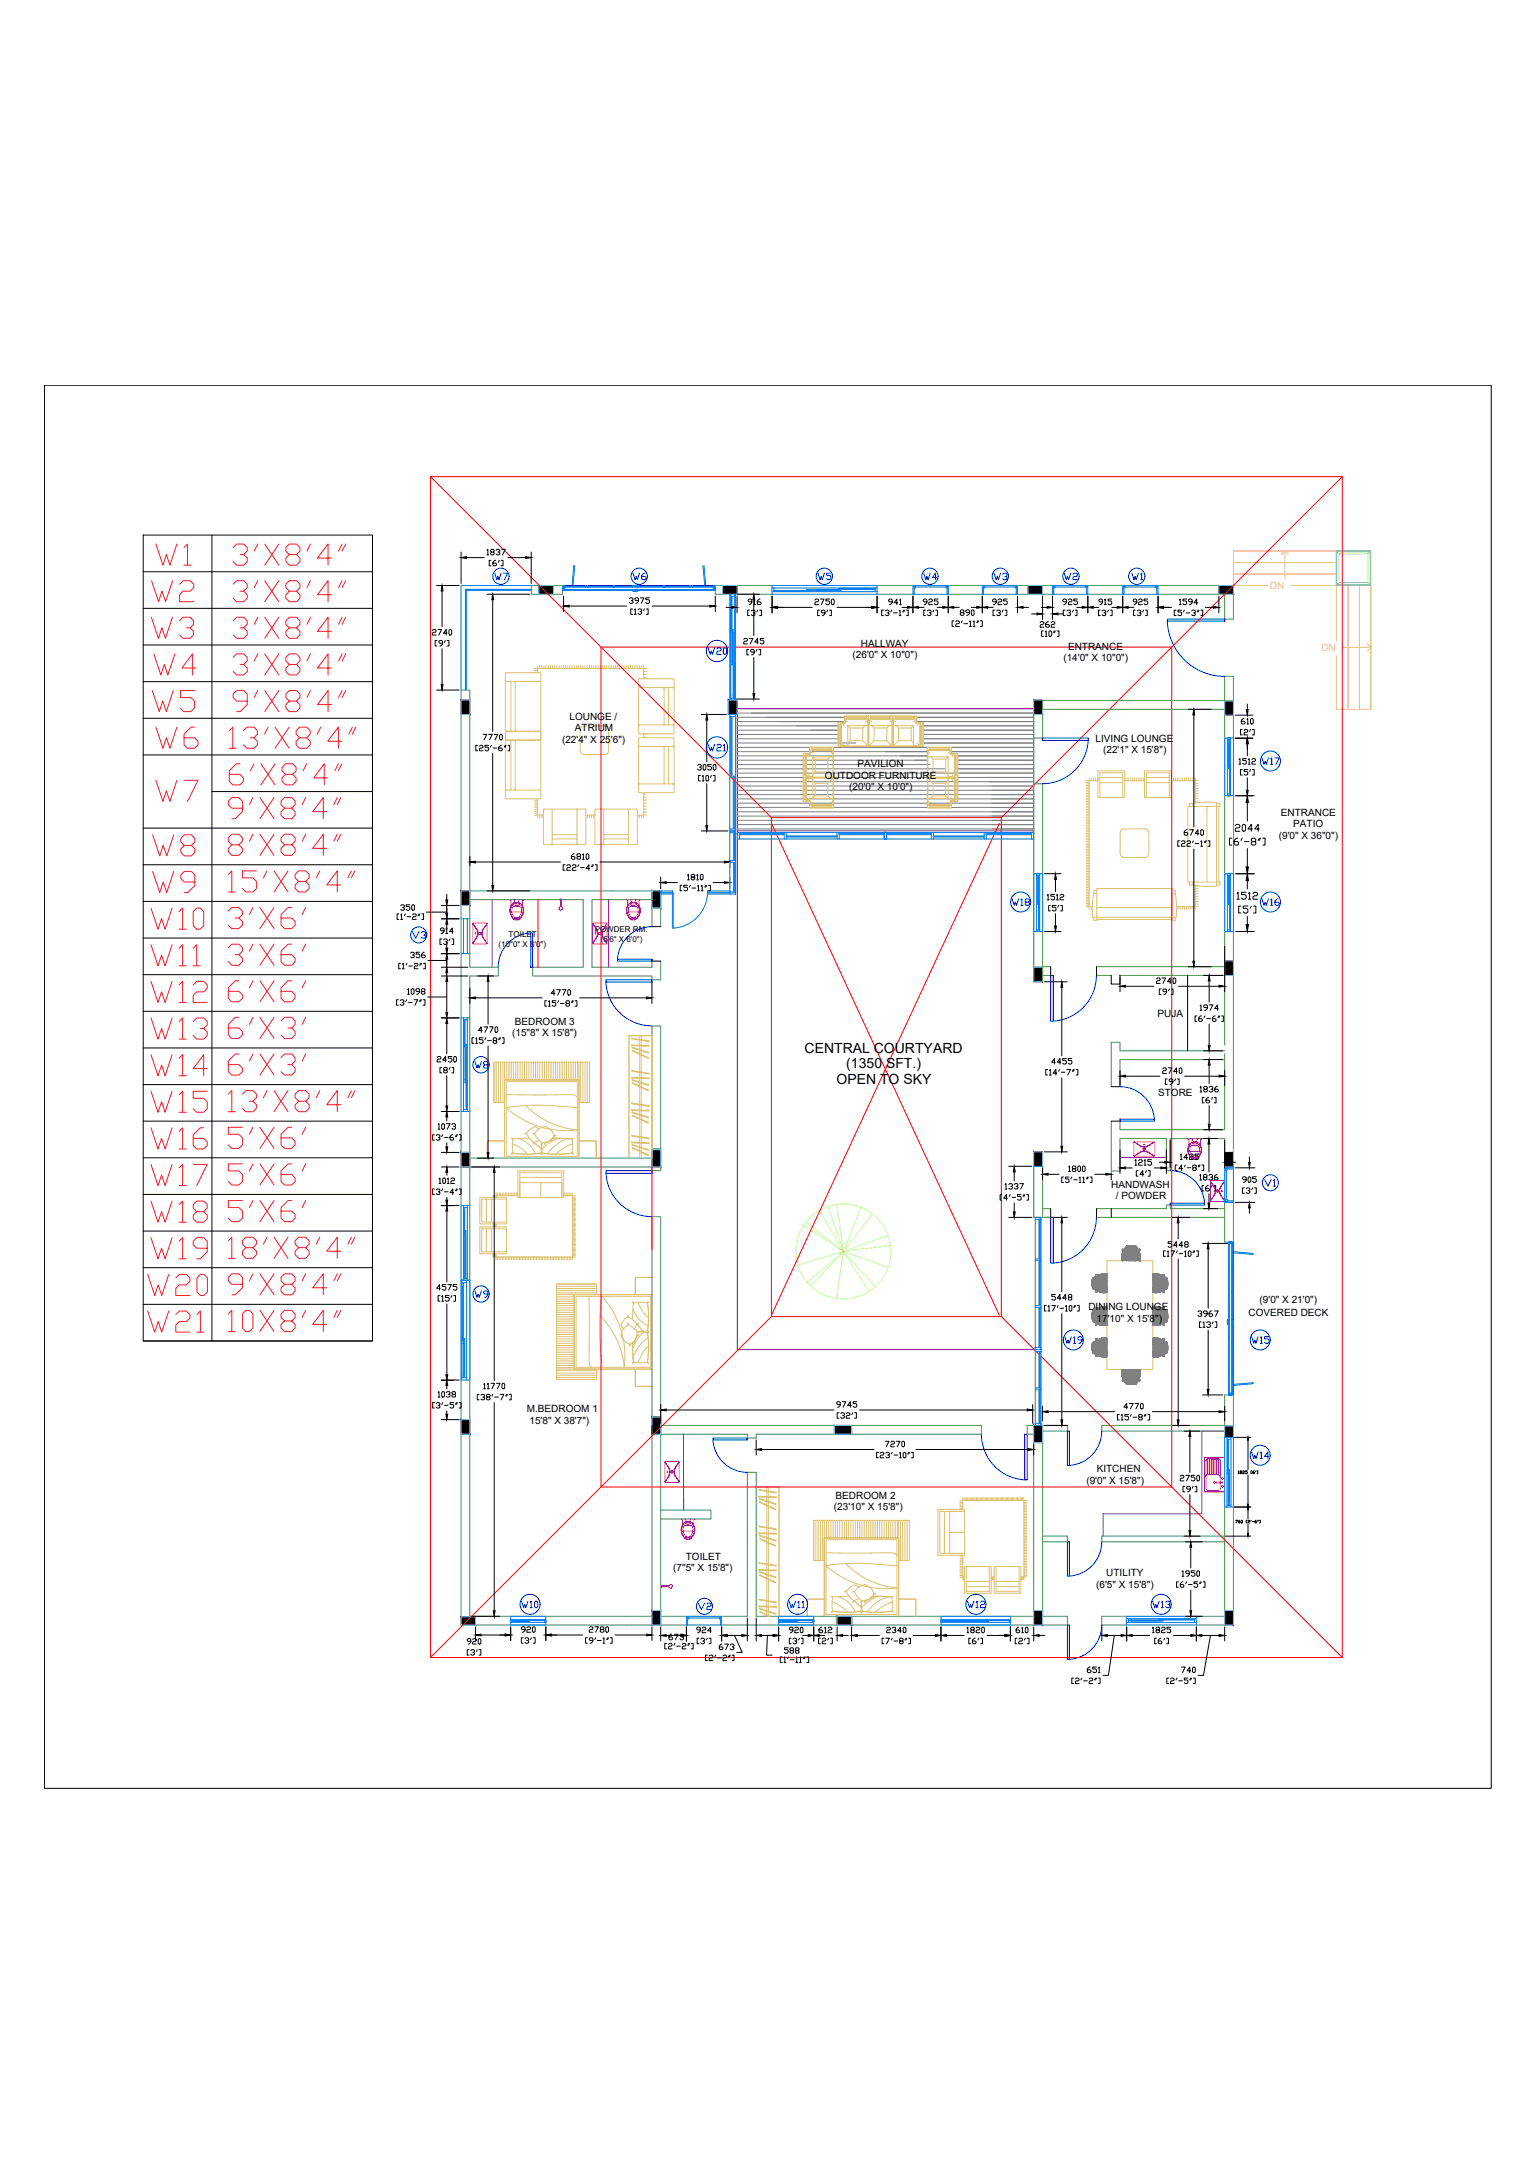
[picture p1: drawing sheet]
<svg xmlns="http://www.w3.org/2000/svg" width="594mm" height="841mm" viewBox="0 0 594 841" stroke-linecap="round" stroke-linejoin="round" font-family="sans-serif">
<defs><g id="words">
<g font-size="13.2" fill="#ed1f24">
<text x="59.6" y="220.1">W1</text>
<text x="89.3" y="220.1">3'X8'4&quot;</text>
<text x="87.8" y="305.2">6'X8'4&quot;</text>
<text x="87.5" y="460">5'X6'</text>
<text x="57.5" y="488.6">W19</text>
</g>
<g font-size="12.8" fill="#ed1f24">
<text x="57.9" y="234.2">W2</text>
<text x="89.3" y="234.2">3'X8'4&quot;</text>
<text x="57.5" y="248.4">W3</text>
<text x="89.3" y="248.4">3'X8'4&quot;</text>
<text x="58.6" y="262.5">W4</text>
<text x="89.3" y="262.5">3'X8'4&quot;</text>
<text x="57.9" y="276.6">W5</text>
<text x="89.3" y="276.6">9'X8'4&quot;</text>
<text x="59.6" y="290.7">W6</text>
<text x="87.8" y="290.7">13'X8'4&quot;</text>
<text x="59.6" y="311.5">W7</text>
<text x="87.5" y="318.2">9'X8'4&quot;</text>
<text x="58.2" y="332.3">W8</text>
<text x="87.5" y="332.3">8'X8'4&quot;</text>
<text x="58.2" y="346.8">W9</text>
<text x="87.5" y="346.4">15'X8'4&quot;</text>
<text x="57.5" y="360.9">W10</text>
<text x="87.5" y="360.5">3'X6'</text>
<text x="57.5" y="375">W11</text>
<text x="87.5" y="374.6">3'X6'</text>
<text x="57.5" y="389.1">W12</text>
<text x="87.5" y="389.1">6'X6'</text>
<text x="57.5" y="403.2">W13</text>
<text x="87.5" y="403.2">6'X3'</text>
<text x="57.5" y="417.7">W14</text>
<text x="87.5" y="417.3">6'X3'</text>
<text x="57.5" y="431.8">W15</text>
<text x="87.5" y="431.4">13'X8'4&quot;</text>
<text x="57.5" y="445.9">W16</text>
<text x="87.5" y="445.6">5'X6'</text>
<text x="57.5" y="460">W17</text>
<text x="57.5" y="474.1">W18</text>
<text x="87.5" y="474.1">5'X6'</text>
<text x="87.5" y="488.2">18'X8'4&quot;</text>
<text x="56.4" y="502.7">W20</text>
<text x="87.5" y="502.4">9'X8'4&quot;</text>
<text x="56.4" y="516.8">W21</text>
<text x="87.5" y="516.5">10X8'4&quot;</text>
</g>
<text font-size="6.2" fill="#00f" x="483.7" y="565.9">W14</text>
<g font-size="5.7" fill="#00f">
<text x="190.5" y="225.4">W7</text>
<text x="244.1" y="225.4">W6</text>
<text x="315.7" y="225.4">W5</text>
<text x="356.7" y="225.4">W4</text>
<text x="383.8" y="225.4">W3</text>
<text x="411" y="225.4">W2</text>
<text x="437.1" y="225.4">W1</text>
<text x="273" y="254.4">W20</text>
<text x="273" y="291.7">W21</text>
<text x="487.5" y="297">W17</text>
<text x="390.9" y="351.7">W18</text>
<text x="487.5" y="351.7">W16</text>
<text x="158.7" y="364.4">V3</text>
<text x="182.7" y="414.5">W8</text>
<text x="488.6" y="460.4">V1</text>
<text x="182.7" y="503.4">W9</text>
<text x="411.3" y="521.1">W19</text>
<text x="483.7" y="521.1">W15</text>
<text x="201.1" y="623.4">W10</text>
<text x="304.4" y="623.4">W11</text>
<text x="373.6" y="623.4">W12</text>
<text x="445.2" y="623.4">W13</text>
<text x="269.2" y="624.1">V2</text>
</g>
<g font-size="5.7">
<text x="477.3" y="322.8">2044</text>
<text x="419.8" y="648.8">651</text>
</g>
<g font-size="5.4">
<text x="311.4" y="407.4">CENTRAL COURTYARD</text>
<text x="327.5" y="413.5">(1350 SFT.)</text>
<text x="323.7" y="419.6">OPEN TO SKY</text>
</g>
<g font-size="5.3">
<text x="242.7" y="234.6">3975</text>
<text x="314.7" y="235.3">2750</text>
<text x="342.9" y="235.3">941</text>
<text x="410.3" y="235.3">925</text>
<text x="166.5" y="246.9">2740</text>
<text x="286.8" y="250.5">2745</text>
<text x="185.9" y="287.5">7770</text>
<text x="457.6" y="324.6">6740</text>
<text x="446.6" y="381.7">2740</text>
<text x="157" y="385.9">1098</text>
<text x="212.4" y="386.3">4770</text>
<text x="184.1" y="400.8">4770</text>
<text x="168.3" y="412.4">2450</text>
<text x="406" y="413.1">4455</text>
<text x="449.1" y="416.6">2740</text>
<text x="168.6" y="438.1">1073</text>
<text x="168.3" y="500.6">4575</text>
<text x="406" y="504.5">5448</text>
<text x="462.8" y="510.8">3967</text>
<text x="168.6" y="541.9">1038</text>
<text x="322.8" y="545.7">9745</text>
<text x="434.3" y="546.5">4770</text>
<text x="341.8" y="561.3">7270</text>
<text x="455.8" y="574.3">2750</text>
<text x="227.2" y="632.9">2780</text>
<text x="342.2" y="633.2">2340</text>
<text x="277.6" y="639.6">673</text>
</g>
<g font-size="5.3" fill="#007fff">
<text x="200.7" y="632.9">920</text>
<text x="304.4" y="633.2">920</text>
</g>
<g font-size="3.9" fill="#ffbf7f">
<text x="491.5" y="227.9">DN</text>
<text x="511.4" y="251.9">DN</text>
</g>
<g font-size="3.9">
<text x="333.2" y="250.3">HALLWAY</text>
<text x="413.4" y="251.5">ENTRANCE</text>
<text x="330" y="254.7">(26'0&quot; X 10&quot;0&quot;)</text>
<text x="411.5" y="255.9">(14'0&quot; X 10&quot;0&quot;)</text>
<text x="220.4" y="278.6">LOUNGE /</text>
<text x="217.5" y="287.4">(22'4&quot; X 25'6&quot;)</text>
<text x="222.5" y="283">ATRIUM</text>
<text x="424" y="287.2">LIVING LOUNGE</text>
<text x="426.9" y="291.6">(22'1&quot; X 15'8&quot;)</text>
<text x="331.9" y="297">PAVILION</text>
<text x="319.2" y="301.4">OUTDOOR FURNITURE</text>
<text x="328.7" y="305.8">(20'0&quot; X 10'0&quot;)</text>
<text x="495.7" y="315.7">ENTRANCE</text>
<text x="500.5" y="320.1">PATIO</text>
<text x="494.9" y="324.5">(9'0&quot; X 36&quot;0&quot;)</text>
<text x="448" y="393.7">PUJA</text>
<text x="198.2" y="400.9">(15&quot;8&quot; X 15'8&quot;)</text>
<text x="199.2" y="396.5">BEDROOM 3</text>
<text x="448.2" y="424.1">STORE</text>
<text x="430.1" y="459.7">HANDWASH</text>
<text x="431.9" y="464.1">/ POWDER</text>
<text x="421.2" y="507.1">DINING LOUNGE</text>
<text x="483.2" y="509.4">COVERED DECK</text>
<text x="487.5" y="504.4">(9'0&quot; X 21'0&quot;)</text>
<text x="424.4" y="511.5">17'10&quot; X 15'8&quot;)</text>
<text x="203.9" y="546.6">M.BEDROOM 1</text>
<text x="204.9" y="551">15'8&quot; X 38'7&quot;)</text>
<text x="424.4" y="569.8">KITCHEN</text>
<text x="420.5" y="574.2">(9'0&quot; X 15'8&quot;)</text>
<text x="323.4" y="580.1">BEDROOM 2</text>
<text x="322.8" y="584.5">(23'10&quot; X 15'8&quot;)</text>
<text x="265.4" y="603.8">TOILET</text>
<text x="260.6" y="608.2">(7&quot;5&quot; X 15'8&quot;)</text>
<text x="428.2" y="610">UTILITY</text>
<text x="424.2" y="614.4">(6'5&quot; X 15'8&quot;)</text>
</g>
<g font-size="3.1">
<text x="196.9" y="362.8">TOILET</text>
<text x="230.2" y="360.8">POWDER RM.</text>
<text x="232.5" y="364.4">(5'6&quot; X 6'0&quot;)</text>
<text x="193" y="366.4">(10&quot;0&quot; X 6'0&quot;)</text>
</g>
</g></defs>
<!-- layer: A-DETL-GENF -->
<g fill="#000" stroke="#000" stroke-width=".39">
<path d="M208.5 226.6l5.7 3.4v-3.4zM208.5 226.6l5.7 3.4h-5.7z"/>
<path d="M279.7 226.6l5.6 3.4v-3.4zM279.7 226.6l5.6 3.4h-5.6z"/>
<path d="M397.9 226.6l5.6 3.4v-3.4zM397.9 226.6l5.6 3.4h-5.6z"/>
<path d="M471.7 226.6l5.7 3.4v-3.4zM471.7 226.6l5.7 3.4h-5.7z"/>
<path d="M178.4 270.9l3.4 5.6v-5.6zM178.4 270.9l3.4 5.6h-3.4z"/>
<path d="M281.9 270.9l3.4 5.6v-5.6zM281.9 270.9l3.4 5.6h-3.4z"/>
<path d="M400.1 270.9l3.4 5.6v-5.6zM400.1 270.9l3.4 5.6h-3.4z"/>
<path d="M474 271.4l3.4 5.4v-5.4zM474 271.4l3.4 5.4h-3.4z"/>
<path d="M178.4 344.8l3.4 5.6v-5.6zM178.4 344.8l3.4 5.6h-3.4z"/>
<path d="M252.3 344.8l3.4 6.7v-6.7zM252.3 344.8l3.4 6.7h-3.4z"/>
<path d="M400.1 374.4l3.4 5.6v-5.6zM400.1 374.4l3.4 5.6h-3.4z"/>
<path d="M474 371.9l3.4 5.6v-5.6zM474 371.9l3.4 5.6h-3.4z"/>
<path d="M178.4 446l3.4 5.7v-5.7zM178.4 446l3.4 5.7h-3.4z"/>
<path d="M252.3 445l3.4 6.7v-6.7zM252.3 445l3.4 6.7h-3.4z"/>
<path d="M400.1 445.8l3.4 5.6v-5.6zM400.1 445.8l3.4 5.6h-3.4z"/>
<path d="M474 446l3.4 5.7v-5.7zM474 446l3.4 5.7h-3.4z"/>
<path d="M178.4 549.4l3.4 5.7v-5.7zM178.4 549.4l3.4 5.7h-3.4z"/>
<path d="M252.3 548.4l3.4 6.7v-6.7zM252.3 548.4l3.4 6.7h-3.4z"/>
<path d="M322.9 551.7l6.7 3.4v-3.4zM322.9 551.7l6.7 3.4h-6.7z"/>
<path d="M400.1 551.7l3.4 6.6v-6.6zM400.1 551.7l3.4 6.6h-3.4z"/>
<path d="M474 551.9l3.4 4.4v-4.4zM474 551.9l3.4 4.4h-3.4z"/>
<path d="M178.4 625.8l5.6 3.1v-3.1zM178.4 625.8l5.6 3.1h-5.6z"/>
<path d="M252.3 623.3l3.4 5.6v-5.6zM252.3 623.3l3.4 5.6h-3.4z"/>
<path d="M324 625.6l5.6 3.3v-3.3zM324 625.6l5.6 3.3h-5.6z"/>
<path d="M400.1 623.3l3.4 5.6v-5.6zM400.1 623.3l3.4 5.6h-3.4z"/>
<path d="M474 623.3l3.4 5.6v-5.6zM474 623.3l3.4 5.6h-3.4z"/>
</g>
<!-- layer: A-WALL -->
<g fill="none" stroke="#4a954a" stroke-width=".39">
<path d="M208.5 226.6h-2.7v3.4h2.7M214.2 226.6h3.5v.6M217.7 228.3v1.7h-3.5M276.8 228.3v1.7h2.9M279.7 226.6h-2.9v.6M285.3 230h13.5M285.3 226.6h13.5M339.4 230h13.9M339.4 226.6h13.9M367 230h13.2M367 226.6h13.2M393.8 230h4.1"/>
<path d="M393.8 226.6h4.1M403.5 230h3.8M403.5 226.6h3.8M421 230h13.5M421 226.6h13.5M448.2 230h23.5M448.2 226.6h23.5M474 230.2v9.4h3.4v-9.4M474 239.6v.8M178.4 270.9v-3.8h3.4v3.8M178.4 276.5v68.3M181.8 276.5v68.3h70.5v3.4h-23.2v26.2h23.2v-3.1"/>
<path d="M400.1 276.5v103.5M403.5 276.5v9.1h-3.4M474 271.4v-9.7h3.4v9.7v-.3h-73.9v3.4h70.5M474 276.8v95.1M477.4 276.8v95.1M400.1 303.4h3.4v76.6M178.4 350.4v43.6M181.8 350.4v24h11v3.3h-11v16.3M181.8 348.2h35.1M217.2 348.2h8.5v26.2h-19.6v3.3h46.2v1.5h3.4v-7.2M252.3 358.6v-7.1h3.4v7.1M403.5 377.5h3.9"/>
<path d="M403.5 374.1h3.1M424.4 374.1h49.6M424.4 377.5h5.7M433.5 377.5h40.5M474 375.3v29.2M477.4 375.1v70.8M252.3 397.1h3.4v47.5h-3.4zM474 406.7h-40.5v-3.3h-3.4v17.2M474 410.1h-40.5v10.5M474 407.9v29.3h-40.5v-3.3M178.4 430.2v15.8h3.4v-15.8M430.1 433.9v19.3h3.4v-12.6h17.9v12.5h1.5v-12.5h21.1v5.5"/>
<path d="M181.8 448.2h70.5v3.5h-70.5M252.3 451.7v1.4h3.4v-1.4M474 450.3v30.4h1.7M477.4 450.3v30.4h-.6M178.4 466.6v-14.9h3.4v14.9M252.3 470.9h3.4v77.5h-3.4zM400.1 471.2v-19.8v19.8h3.4v-19.8v19.8h3.9M403.5 467.8h3.1M424.4 467.8h27v-1.4h1.5v1.4h21.1M424.4 471.2h49.6M178.4 495.5v53.9M181.8 495.5v53.9"/>
<path d="M475.7 539.9h-1.7v12M476.8 539.9h.6v12M178.4 555.1v70.7M181.8 555.1v70.5h70.5M252.3 555.1v68.2M255.7 551.7h67.2v3.4h-30.2v1.5h-3.5M289.2 557.3v-2.2h-33.5v68.2M329.6 551.7h50.2v3.4h-50.2zM400.1 558.3v65M403.5 551.7v71.6M403.5 553.9h10.4M413.1 553.9v-2.2h-15.5v3.4h2.5"/>
<path d="M474 551.7h-47.6v2.2h47.6M255.7 584.5h19.4v3.4h-19.4M403.5 594.5h9.6v2.2M403.5 596.7h10.4M474 583.3v40M474 594.5h-47.6v2.2h47.6M477.4 583.3v40M184 628.9h68.3M255.7 628.9h10M255.7 625.6h10M279.3 625.6h9.9v-55.8h3.5v55.8h31v3.3h-44.4M400.1 625.6h-70.4v3.3h70.4"/>
<path d="M403.5 625.6h9.6v3.3h-9.6M436 625.6h-9.6v3.3h9.6M463 628.9h11M463 625.6h11"/>
</g>
<g fill="#4a954a" stroke="#4a954a" stroke-width=".39">
<circle cx="403.5" cy="623.3" r=".12"/>
<circle cx="433.5" cy="377.5" r=".12"/>
</g>
<!-- layer: A-FLOR -->
<g fill="none" stroke="#6e00dd" stroke-width=".39">
<path d="M217.7 226.6h27.8M246.6 226.6h30.2M477.4 226.6h39.8M400.1 274.3h-114.8v248.1h114.8M285.3 321.6h114.8M190.5 348.2v26.2M235.6 348.2v26.2M433.5 448h17.9M477.4 480.7v30.3M477.4 512.1v27.8M264.5 555.1l.1 29.4M474 553.9h-8.8l-.1 32h-38.2v8.6"/>
<path d="M474 564.1h-7.9l.1 13.3h7.8M323.7 628.9h.3M329.6 628.9h.1M403.5 623.3v2.3"/>
</g>
<!-- layer: GLASS -->
<g fill="none" stroke="#007fff" stroke-width=".39">
<path d="M222.1 218.8l-.7 7.5M222.5 218.9l-.7 7.5M272 218.9l.7 7.5M272.5 218.8l.6 7.5M205.6 228.2h-25.4v38.7M205.6 228.5h-25.1v38.4M205.6 228.1h-25.5v38.8M205.6 228.3h-25.3v38.6M205.8 226.6h-27.4v40.5M217.7 227.5h.1M217.7 227.5v-.3v.3M217.7 227.2h.5z"/>
<path d="M217.7 227.6h.1M217.7 227.2h59.1v1.1h-59.1zM217.7 226.9h28.8M217.7 228.2h.5M217.7 227.9h.1M217.7 227.8h.1M217.8 228.1v.1M217.8 227.5h.1M217.8 228l-.1 .1M217.8 227.6v.6M217.8 227.5h.3M217.8 228.1h.1"/>
<path d="M217.8 227.7v.3M217.8 228v.1M217.8 227.6v.1M217.8 227.6h.1M217.9 228.1h.1M217.9 227.5h.1M217.9 228.1l-.1 .1M217.9 228.1v.1M217.9 228v.1M217.9 227.8h.1M217.9 228h.1M218 228.1h.1"/>
<path d="M218 227.4l.1 .1M218.1 227.3h.1M218 228v.1M218.1 227.4h.1M218.1 227.5h.1M218.1 228.1h.1M218.2 228.2h.1M218.1 227.5v.1M218.1 228.1l.1 .1M218.1 227.7h.1M218.1 227.8h.1M218.1 228h.1"/>
<path d="M218.1 227.5l.1 .1M218.1 227.7v.3M218.1 228v.1M218.1 227.2v.1M218.1 228.1v.1M218.2 227.5h.1M218.2 228.1h.1M218.2 227.5h-.1M218.2 227.6l-.1 .1M218.2 227.7h.1M218.2 227.9h.1M218.2 227.8h.1"/>
<path d="M218.2 227.4v.1M218.2 228h.1M218.2 227.6v.7M218.2 227.1h.1M218.2 227.2h.1M218.2 227.1l.1 .1M218.3 227.2h.1M218.3 227.1h.1M218.4 227.1h-.1M218.4 227.1h.1M218.4 227.2h.1M218.4 227.1h-.2"/>
<path d="M218.4 227.2h-.1M218.4 227.2l-.2-.2v.5M218.4 228.3h.1M218.5 228.3h.1M218.5 228.2l-.7 .1M226.5 227.1h.1M226.5 227.1l-8.1 .1M226.8 227h.1M227.5 227h.1M227.5 227l-1 .1M227.6 227.1h.1M227.6 227.1l9.8 .1"/>
<path d="M227.8 228.3h.2M227.9 228.3h-.1M227.9 228.3h.1M237.4 227.1h.1M237.4 227.2h.1M237.4 227.1v.1M237.5 227.1h.1M237.5 227.1h-.1M237.5 227.2h.1M237.5 227.2h9M237.5 227.1v.1M246.5 228.4h.1"/>
<path d="M246.5 228.4h.4M246.5 228.3v.1M246.5 228.4l-28.8 .1M246.8 228.4h.1M246.8 226.9h30M246.9 227.2h10.2M246.9 228.3l-.1 .2h30M257 227.1h.1M257 227.2h.2M257.1 227.2h.1M257.1 227.1v.1M257.1 227.1h.1"/>
<path d="M257.1 227.1h-.1M257.2 227.2h-.1M257.2 227.1h.1M257.2 227.1l-.1 .1M266.6 228.3h.2M266.6 228.3h.1M266.7 228.3h.1M267 227.1h.1M267 227.1l-9.8 .1M267.1 227h.1M267.6 227h-.5h.9M267.8 227h.1"/>
<path d="M268 227h.1M268 227l.1 .2M268 227.2h8.4M276.1 228.2h.1M276.1 228.3h.1M276.2 228.3h-.1M276.2 228.3h.1M276.2 227.1h.1M276.2 227.2h.1M276.3 227.2h.1M276.3 227.1h.1M276.3 227.2h.5v1.1h-59.1v-1.1"/>
<path d="M276.3 227.1l.1 .1M276.4 227.4l.1 .1M276.4 227.9h.1M276.4 227.6v.1M276.4 228v.1M276.4 228.2v.1M276.4 227.8h.1M276.4 228.1h.1M276.4 227.5h.1M276.4 227.2l.1 .9M276.5 227.3v.1M276.5 227.7h.1"/>
<path d="M276.5 227.8h.1M276.5 228h.1M276.5 227.5l-.1 .1M276.5 227.7v.3M276.5 227.6v.1M276.5 228v.1M276.5 227.5h.3M276.5 227.4h.1M276.5 228.1l-.1 .1M276.5 227.5h.1M276.5 228.1h.1M276.5 227.4v.1"/>
<path d="M276.6 228v.1M276.6 228.1v.1M276.6 228.1h.1M276.6 227.8h.1M276.6 228h.1M276.7 228.2h.1M276.7 228.1h.1M276.7 227.5h.1M276.7 227.6h.1M276.7 227.6v.6M276.7 228.1l.1 .1M276.7 227.5l.1 .1"/>
<path d="M276.8 228.1v.1M276.8 227.5h-.1M276.8 227.5h.1M276.8 228.1h.1M276.8 228h.1M276.8 228.1h-.1M276.8 228.2l-.6 .1M276.8 228.2l-.4 .1M276.8 227.5v-.3v.3M276.8 227.6h.1M282.5 230v40.9M282.7 230v40.9"/>
<path d="M282.8 230.8h.5v1.1h-.5zM282.8 230v.8M282.8 231.9v11.3M283.1 231.9l.1 11.3zM283.3 231.9v11.3M284.3 230v.8h-1M284.3 230.8v39.4M284.7 230v40.9M298.8 227.5h.7v1.1M298.8 226.6h40.6v3.4h-40.6zM298.8 229h.7M299.5 228.6h1.1v.4h-1.1z"/>
<path d="M299.5 227.5h39.2M300.6 228.6l11.1 .2zM300.6 228.6h11.1M300.6 229h11.1M311.7 228.6h1.1v.4h-1.1zM312.1 228.1h1.1v.5h-1.1zM312.8 229h25.9M313.2 228.2l11.1 .1zM313.2 228.1h11.1M313.2 228.6h11.1M324.3 228.1h1.1v.5h-1.1zM324.7 227.7h1.1v.4h-1.1z"/>
<path d="M325.8 227.8l11.8 .1zM325.8 228.1h11.8M325.8 227.7h11.8M337.6 227.7h1.1v.4h-1.1zM338.7 228.1v.9h.7M339.4 227.5l-.7 .2M353.3 226.6h13.7v3.4h-13.7M353.6 226.9h.7v.6h-.7v-.9h-.3v3.4M353.8 227.5v2.5h-.5M354.3 227.2h11.8M366.5 227.5v2.5h.5M367 226.6h-.3v.9h-.6v-.6h.6"/>
<path d="M380.2 226.6h.2v.9h.7v-.6h-.7M380.2 226.6h13.6v3.4h-13.6M380.2 226.6v3.4M380.6 227.5v2.5h-.4M381.1 227.2h11.8M393.3 227.5v2.5h.5M393.8 226.6h-.3v.9h-.6v-.6h.6M407.6 226.6v.9h.7v-.6h-.7M407.8 227.5v2.5M408.3 227.2h11.8M420.6 227.5v2.5h.4M421 226.6h-.3v.9h-.6v-.6h.6"/>
<path d="M421 226.6h-13.7v3.4h13.7M421 226.6v3.4M434.8 226.6v.9h.7v-.6h-.7M435 227.5v2.5h-.5M435.5 227.2h11.8M447.7 227.5v2.5h.5M448.2 226.6h-.3v.9h-.6v-.6h.6M448.2 226.6v3.4h-13.7M448.2 226.6h-13.7v3.4M282.8 243.2h.5v1.2h-.5zM282.8 244.4v25.8M283.3 256.2h.4v1.1h-.4z"/>
<path d="M283.3 243.6h.4v1.2h-.4zM283.3 244.8v11.4M283.5 244.8l.1 11.4zM283.7 256.5h.5v1.1h-.5zM283.7 244.8v11.4M283.7 257.6v11.4M283.9 257.6l.2 11.4zM284.2 257.6v11.4M281.9 276.5h3.4M282.5 276.5v.8h2.2M282.5 277.3v43.5M282.8 277.3h.5v23.7h-.5z"/>
<path d="M283.7 269h.5v1.2h-.5zM283.7 270.2h-.9v.7M284.2 270.2l.1 .7M284.7 276.5v44.3M474 285.6h3.4v22.4h-3.4zM475 286.3v21M475.5 296.5h.4v.9h-.4zM475.5 286.3h.4v.9h-.4zM475.5 286.3h-.5v-.7h1.3v.7h-.4M475.5 287.2v9.3M475.6 287.2l.1 9.3zM475.9 296.2h.4v.9h-.4z"/>
<path d="M475.9 287.2v9M475.9 297.4v9M476 297.1l.1 9.3zM476.3 286.3v9.9M476.3 297.1v9.3M283.8 300.4h.4v20.3h-.4zM475.9 306.4h.4v.9h-.4zM475.9 307.3h-.9v.7h1.3v-.7M282.5 320.8h2.2v.8h-2.2zM282.5 333h2.2v.8h-2.2zM282.5 322.3v10.7M282.5 333.8v12.2"/>
<path d="M283.9 333.8h.4v11.4h-.4zM283.9 322.3h.4v10.7h-.4zM284.7 321.6h-2.2v.7h2.2M284.7 321.6v11.4M284.7 333.8v12.2M285.3 322.2h.9v2.5h-.9zM285.3 322.6v.4M286.2 322.6h17.3v.4h-17.3zM286.2 322.2h17.3M286.2 324.7h17.3M303.5 322.2h.8v2.5h-.8zM304.3 323.6h19.6v.3h-19.6z"/>
<path d="M304.3 322.2h19.6M304.3 324.7h19.6M323.9 322.2h.9v2.5h-.9zM324.8 322.6h17.4v.4h-17.4zM324.8 322.2h35.6M324.8 324.7h35.6M342.2 322.2h1v2.5h-1zM342.2 322.2h.9v2.5h-.9zM342.2 322.6v.4M343.1 322.6h17.3v.4h-17.3zM360.4 322.2h.8v2.5h-.8zM361.2 323.6h19.7v.3h-19.7z"/>
<path d="M361.2 322.2h19.7M361.2 324.7h19.7M380.9 322.2h.8v2.5h-.8zM381.7 322.6h17.5v.4h-17.5zM381.7 322.2h18.4M399.2 322.2h.9v2.5h-.9zM400.1 338.2h3.4v22.3h-3.4zM400.1 324.7h-18.4M401.1 338.8v21.1M401.6 338.8h.4v.9h-.4zM401.6 338.8h-.5v-.6h1.3v.6h-.4M401.6 339.7v9.3"/>
<path d="M401.7 339.7l.1 9.3zM402 339.7v9M402.4 338.8v9.9M474 338.2h3.4v22.3h-3.4zM475 338.8v21.1M475.5 338.8h.4v.9h-.4zM475.5 338.8h-.5v-.6h1.3v.6h-.4M475.5 339.7v9.3M475.6 339.7l.1 9.3zM475.9 339.7v9M476.3 338.8v9.9M178.4 355.6h3.4"/>
<path d="M179.4 355.6v13.5M180.9 355.6v13.5M255.7 345.6h4.5M255.7 345.3h4.5M260.2 346v-1.2h-4.5v1.2h4.8M273.8 344.8h8.7v1.2h-8.7zM273.8 345.3h8.7M282.5 345.6h-8.7a14 14 0 0 1-13.3 13.6v-13.6h-.3v13.6M282.5 345.2h2.2v.8h-2.2zM401.6 349h.4v1h-.4zM402 359h.4v.9h-.4zM402 348.7h.4v1h-.4z"/>
<path d="M402 359.9h-.9v.6h1.3v-.6M402 350v9M402.1 349.7l.1 9.3zM402.4 349.7v9.3M475.5 349h.4v1h-.4zM475.9 359h.4v.9h-.4zM475.9 348.7h.4v1h-.4zM475.9 359.9h-.9v.6h1.3v-.6M475.9 350v9M476 349.7l.1 9.3zM476.3 349.7v9.3M178.4 369.1h3.4"/>
<path d="M178.4 394h3.4v36.2h-3.4zM179.4 394l.1 .7M179.4 394.7v34.7M179.5 394.7h.5v1.1h-.5zM179.5 395.8v8.1M179.6 395.8l.2 8.1zM180 395.8v8.1M180.9 394v.7h-.9M180.9 394.7v23.6M179.5 403.9h.5v1.1h-.5zM180 404.3h.4v1.1h-.4zM180 418h.4v1.1h-.4z"/>
<path d="M180 405.4v12.6M180.1 405.4l.1 12.6zM180.4 418.3h.5v1.1h-.5zM180.4 405.4v12.6M180.4 419.4v8.9M180.5 419.4l.2 8.9zM180.9 419.4v8.9M180.4 428.3h.5v1.1h-.5zM180.4 429.4h-1v.8M180.9 429.4v.8M400.1 451.4h3.4M474 452v.2h1v.7h-.7v-.7"/>
<path d="M474.7 452.9v11.4M477.4 452v.4h-2.4M178.4 466.6h3.4v67.5h-3.4zM179.4 476.7h.4v1.1h-.4zM179.4 467.3h.4v1.2h-.4zM179.4 466.6v.7M179.4 468.5v8.2M179.4 477.8v17M179.6 468.5l.2 8.2zM179.8 476.3h.5v1.1h-.5zM179.8 468.5v7.8M179.8 477.8v15.9"/>
<path d="M180.1 477.4l.1 16.3zM180.3 477.4v16.3M180.9 466.6v.7h-1.1M180.9 467.3v27.5M400.7 471.2h2.2v.7h-2.2zM400.7 471.9v15.4M402.1 471.9h.4v15.4h-.4zM402.1 471.2h.4M402.9 471.9v15.4M474 465.2l3.4 .2zM475 464.8h2.4v.4v-13.2h-3.4v13.2v-.2h1v-.7h-.7v.7M178.4 495.5h3.4"/>
<path d="M178.7 496.4h.6v1.5h-.6zM178.7 495.5v.9M178.7 497.9v20.7M179 497.9l.2 20.7zM179.3 497.9v20.3M179.8 493.7h.5v1.1h-.5zM179.8 494.8h-.4v.7M180.3 494.8h.6v.7M180.6 495.5v.9h-1.3M180.6 496.4v36.8M400.7 487.3h2.2v.7h-2.2zM400.7 488v17.3"/>
<path d="M402.1 488h.4v17.3h-.4zM402.9 488v17.3M475.4 480.7v59.2M475.7 491h.1M475.6 490.8h.1M475.6 490.8v.1M475.6 490.9h.1M475.7 490.8v.2M475.7 481.4h.1M475.7 481.5h.1M475.7 480.7h1.1v59.2h-1.1zM475.8 481.2l-.1 .2"/>
<path d="M475.8 481.2l-.1-.4 .1 .4M475.8 480.9h.1M475.8 481.2h.1M475.8 481.1v.1M475.8 480.8v.1M475.8 481h.1M475.8 480.8h.1M475.8 480.8v.4M475.9 481h.1M475.9 481.2h.1M475.9 480.8h.1M475.9 480.8l-.1 .1"/>
<path d="M475.9 480.9l-.1 .1M475.9 481l-.1 .1M476 481.2h.3M476 481.2h.1M476 481h.1M476.1 480.9v.3M476.1 481h.1M476.2 480.9l.1 .3M476.2 480.8h.1M476.2 481.2h-.2M476.3 481.2h.1M476.3 480.8h.1"/>
<path d="M476.3 480.8l.1 .1M476.4 480.8v.1M476.4 480.8l.1 .4v-.4M476.4 481.1h.1M476.4 480.9h.1M476.4 481.2h-.1M476.4 481.1l.1 .1M476.4 481.1l-.1 .1M476.4 480.8h-.1M476.4 481.2h.1M476.4 480.8h.1M476.5 481v.1"/>
<path d="M476.6 481.1h.1M476.6 481l-.1 .2M476.7 481.2h.1M476.7 481.2h.2M476.7 480.8v.4M476.7 481.3h.1M476.7 481.3v.1M476.7 481.2v.1M476.8 480.7h-1.1v59.2h1.1v-.6M476.8 481.3h.1M476.8 481.4h.1M476.8 481.2v.2"/>
<path d="M476.8 480.7v.6M476.8 481.4v8.1M476.8 490.6v9.8M476.8 481.3l.1 .1M476.9 481.4h.1M476.9 481.3h-.1M476.9 490.6h.1M476.9 489.5h.1M476.9 489.5v1M476.9 481.3h.1M476.9 490.5h.1M476.9 489.8h.1"/>
<path d="M476.9 481.2l-.1 .2M476.9 481.3v.1M476.9 489.7h.1M476.9 489.8v.8M477 480.7v30.1M477.6 484.9l7.5 .6M477.6 484.5l7.5 .6M178.7 518.6h.6v1.5h-.6zM179.3 518.2h.5v1.4h-.5zM179.5 519.6h.3v12.1h-.3zM179.8 519.6v12.1M400.7 505.3h2.2v.8h-2.2z"/>
<path d="M400.7 506.1v17h2.2M402.1 506.1h.4v15.4h-.4zM402.9 506.1v31.1M475 511.3l.1 1.3h.2M475.3 511.2v1.4v-1.4M475.3 511.2h.1M475.3 511.2l-.3 .1M475.3 512.6h.1M475.4 510.8h.1M475.4 510.8l-.4 .5M475.4 511l-.1 .2M475.4 511l.3 .1"/>
<path d="M475.5 511.1h.1M475.7 510.8h-.3M476.7 500.5h.1M476.7 500.4v.1M476.8 500.4l.1 .2M476.8 500.4l.1 .1M476.8 500.5h.1M476.8 500.4h.1M476.8 500.5l.1 10.3M476.9 500.4l-.1 .1M476.9 500.5h.1M476.9 510.8h.1"/>
<path d="M476.9 510.8l.4 .1 .1 .4M476.9 511h.1M476.9 510.8v.2M477 511h.1M477 511l.2 .2M477 511l-.2 .1v8.9M477 511.1v28.8M477.2 511.2l-.1 1.4h.2M477.2 511.2l.2 .1M477.3 512.6h.1M477.4 511.3l-.1 1.3 .1-1.3M178.7 520.1v13.1"/>
<path d="M179.3 531.7h.5v1.5h-.5zM179.3 533.2h-.6v.9M179.3 520.1v11.6M179.8 533.2h.8v.9M400.7 521.5h2.2v.9h-2.2zM400.7 537.2h2.2v.7h-2.2zM400.7 523.1v14.1M400.7 537.9v13.8M402.1 537.9h.4v12.9h-.4zM402.1 523.1h.4v14.1h-.4zM402.1 522.4h.4M402.9 537.9v13.8"/>
<path d="M475.7 529.6h.1M475.6 529.8h.1M475.6 529.6v.1M475.6 529.7h.1M475.7 529.6v.2M475.7 539.1h.1M475.7 539.1v.7v-.4h.8M475.7 539.2h.1M475.8 539.1h.1M475.7 539.1v.1M475.8 539.8h.1M475.8 539.5h.1"/>
<path d="M475.8 539.7h.1M475.8 539.4v.5M475.8 539.6h.1M475.8 539.4v.1M475.9 539.6h.1M475.9 539.4h.1M475.9 539.5h.1M475.9 539.8h.1M475.9 539.6h-.1M476 539.5h.3M476 539.6h.1M476 539.4h.1"/>
<path d="M476 539.4h.2M476.1 539.6h.1M476.1 539.5v.3M476.2 539.4v.4M476.3 539.5h.1M476.3 539.8h-.1M476.3 539.8h.1M476.3 539.4l.1 .1M476.3 539.4h.1M476.4 539.4v.1M476.4 539.7v.1M476.4 539.5h.1"/>
<path d="M476.4 539.8h.1M476.4 539.7h.1M476.4 539.4h.1M476.4 539.4v.5M476.5 539.5h.1M476.5 539.4v.4M476.6 539.5h.1M476.7 539.4h.1M476.7 539.4h.2M476.7 539.4v.4h-.9M476.7 539.3h.1M476.7 520.1h.1"/>
<path d="M476.7 539.2h.1M476.8 520l.1 .2M476.8 520.1l.1 .1M476.8 531.1h.1M476.8 539.3h.1M476.8 539.2h.1M476.8 539.4h.1M476.8 539.2v.2M476.8 539.3l.1 .1M476.8 520.1h.1M476.8 520.2h.1M476.8 520.2v9.9"/>
<path d="M476.8 531.1v8.1M476.9 539.2h.1M476.9 539.2l-.1 .1M476.9 520l-.1 .1M476.9 530.1h.1M476.9 539.3h.1M476.9 520.1h.1M476.9 531h.1M476.9 531v.1M476.9 530.1v.5M476.9 530.8h.1M476.9 530.1v.9"/>
<path d="M476.9 530.7v.1M476.9 530.9h.1M476.9 539.2v.1M485.1 535.1l-7.5 .7M485.1 535.5l-7.5 .7M400.7 550.8h2.2v.9h-2.2zM474.9 557.1h.5v1.1h-.5zM474.9 556.3v.8M474.9 558.2v11.1M475.1 558.2l.2 11.1zM475.4 558.2v10.7M476.4 556.3v.8h-1"/>
<path d="M476.4 557.1v25.4M474.9 569.3h.5v1.1h-.5zM474.9 570.4v12.1M475.4 568.9h.4v1.1h-.4zM475.4 570.4v11M475.6 570l.1 11.4zM475.8 570v11.4M474.9 583.3h-.9v-27h3.4v27h-1M475.4 581.4h.4v1.1h-.4zM475.4 582.5h-.5v.8M475.8 582.5h.6v.8h-1.5M197.6 625.6h13.7v3.3h-13.7z"/>
<path d="M198.1 627.2h.8v.3h-.8zM198.1 627.2v-.3h-.5v1h.5v-.4M198.1 626.9h5.8M198.1 627.9h12.6M204.7 627l5.3 .1zM204.7 626.9h5.3M204.9 627.2h5.1M210 626.9h.7v.3h-.7zM210.7 626.9h.6v1h-.6v-.7M265.7 625.6h13.6v3.3h-13.6M266 625.9h.6v.7h-.6v-1h-.3v3.3M266.1 626.6v2.3h-.4"/>
<path d="M266.6 626.2h11.8M278.8 626.6v2.3h.5M279.3 625.6h-.3v1h-.6v-.7h.6M301.3 625.6h13.6v3.3h-13.6zM301.9 627.2h.7v.3h-.7zM301.9 627.2v-.3h-.6v1h.6v-.4M301.9 626.9h5.8M301.9 627.9h12.5M307.7 626.9h.7v.3h-.7zM308.4 627l5.3 .1zM308.4 626.9h5.3M308.6 627.2h5.1"/>
<path d="M313.7 626.9h.7v.3h-.7zM314.4 626.9h.5v1h-.5v-.7M364.2 625.6h26.8v3.3h-26.8zM364.7 627.2h.7v.3h-.7zM364.7 627.2v-.3h-.5v1h.5v-.4M364.7 626.9h16.9M364.7 627.9h25.8M365.4 627.3l16.4 .1zM365.4 627.2h16.2M365.4 627.5h16.4M381.6 626.9h.7v.3h-.7zM381.8 627.2h.7v.3h-.7z"/>
<path d="M382.3 627l7.5 .1zM382.3 626.9h7.5M382.5 627.2h7.3M389.8 626.9h.7v.3h-.7zM390.5 626.9h.5v1h-.5v-.7M436 626.5v-.9h27v.9M436 626.5v1.5h.8v-.6M436 626.5h.8v.5M436 628v.9h27v-.9M436.8 627h1.1v.4h-1.1zM436.8 626.5h11.8M436.8 628h25.5"/>
<path d="M437.9 627.2l11.1 .1zM437.9 627h10.7M437.9 627.4h11.1M448.6 626.5h1.1v.5h-1.1zM449 627h1.1v.4h-1.1zM449.7 626.7l11.5 .2zM449.7 626.5h11.5M450.1 627h11.1M461.2 626.5h1.1v.5h-1.1zM462.3 626.5h.7v1.5M462.3 627v1h.7"/>
</g>
<!-- layer: A-DOOR -->
<g fill="none" stroke="#00f" stroke-width=".39">
<path d="M451.8 239.6h22.2v.8h-22.2zM451.8 240.3a22.2 22.2 0 0 0 22.2 21.5M403.5 285.6h17.7v1h-17.7zM421.2 286.6a17.7 17.7 0 0 1-17.7 16.7M252.3 358.6a13.3 13.3 0 0 0-13.3 12.6M205.4 361a13.3 13.3 0 0 0-12.6 13.3M205.4 361.1h.7v13.3h-.7zM234.5 379.2h17.8v.9h-17.8zM239 371.3h13.3v.7h-13.3zM406.6 377.5h1v17.7h-1zM424.3 377.5a17.7 17.7 0 0 1-16.7 17.7M234.5 380.1a17.8 17.8 0 0 0 17.8 16.9"/>
<path d="M433.4 420.6a13.3 13.3 0 0 1 13.3 12.6M433.5 433.2h13.3v.7h-13.3zM234.5 454.1a17.8 17.8 0 0 0 17.8 16.8M234.5 453.1h17.8v1h-17.8zM452.9 453.1a13.3 13.3 0 0 1 13.3 12.5M406.6 471.2h1v17.7h-1zM424.3 471.1a17.7 17.7 0 0 1-16.7 17.7M452.9 465.7h13.3v.7h-13.3zM275.9 557.3a13.3 13.3 0 0 0 13.3 12.5M275.9 556.6h13.3v.7h-13.3zM379.8 555.1a17.7 17.7 0 0 0 16.8 17.6M396.6 555.1h1v17.7h-1z"/>
<path d="M413.1 553.9h.8v13.3h-.8zM426.4 553.9a13.3 13.3 0 0 1-12.6 13.3M413.1 596.7h.8v13.3h-.8zM426.4 596.7a13.3 13.3 0 0 1-12.6 13.3M413.1 628.9h.8v13.3h-.8zM426.4 628.9a13.3 13.3 0 0 1-12.6 13.3"/>
</g>
<!-- layer: I-FURN -->
<g fill="none" stroke="#ddc16e" stroke-width=".39">
<path d="M206.9 259.5h1.1M206.9 258.7h1.1M208 257.6v1.1M208 258.7h41.1v4M208 258.7v1.7M208.8 257.6v1.1M209.7 257.6v1.1M210.5 257.6v1.1M211.4 257.6v1.1M212.2 257.6v1.1M213 257.6v1.1M213.9 257.6v1.1"/>
<path d="M214.7 257.6v1.1M215.6 257.6v1.1M216.4 257.6v1.1M217.2 257.6v1.1M218.1 257.6v1.1M218.9 257.6v1.1M219.8 257.6v1.1M220.6 257.6v1.1M221.4 257.6v1.1M222.3 257.6v1.1M223.1 257.6v1.1M224 257.6v1.1"/>
<path d="M224.8 257.6v1.1M225.6 257.6v1.1M226.5 257.6v1.1M227.3 257.6v1.1M228.1 257.6v1.1M229 257.6v1.1M229.8 257.6v1.1M230.6 257.6v1.1M231.5 257.6v1.1M232.3 257.6v1.1M233.1 257.6v1.1M234 257.6v1.1"/>
<path d="M234.8 257.6v1.1M235.7 257.6v1.1M236.5 257.6v1.1M237.3 257.6v1.1M238.2 257.6v1.1M239 257.6v1.1M239.9 257.6v1.1M240.7 257.6v1.1M241.5 257.6v1.1M242.4 257.6v1.1M243.2 257.6v1.1M244.1 257.6v1.1"/>
<path d="M244.9 257.6v1.1M245.7 257.6v1.1M246.6 257.6v1.1M247.4 257.6v1.1M248.3 257.6v1.1M249.1 259.9h1.1M249.1 257.6v.3a.61 .61 0 0 0 0 .8 .61 .61 0 0 0 .9 0h.2M195.9 260.4l-.3 .2v2.8l.3 .3M195.9 263.7l-.3 .3v18.7M195.9 263.7l13.3 .2 .1 18.7-.3 .3M195.9 260.4h13.1l.3 .2v2.8l-.3 .3M197.4 263.7l.3 .3"/>
<path d="M197.8 264v18.7M199.1 263.7l.3 .3M199.7 263.7l-.3 .3v18.7l.3 .2M206.9 260.2h1.1M247.4 262.7l-.2 .3v2.8l.2 .3-.2 .3v13.9l.2 .2-.2 .4v2.8l.2 .3M247.5 262.7h13.1l.2 .3 .1 2.8-.3 .3M247.5 266.1h13.1M249.1 262.2h1.1M249.1 261h1.1M256.7 266.1l.3 .3M257 266.4v13.9M257.3 266.1l-.3 .3"/>
<path d="M259 266.1l-.3 .3v13.9l.3 .2M260.6 266.1l.3 .3-.1 13.9-.2 .2M324.3 279.6l.2 .9zM325.6 279.6l1.6 .2M325.6 279.6v9.1M325.6 279.6l-.3 .6v8l.3 .5M325.6 279.6l1 1.1M326.8 277.3v2.5v-.2h-2.3M326.8 277.1l.9 .2zM326.8 279.6h.4M326.8 279.6v.2M326.8 279.6l.1 .1"/>
<path d="M326.9 279.7l.1 .1M326.9 279.7v.1M326.9 279.7h.3M327.7 278.1h7.5M327.7 277.8v-.7h7.5v.7M327.7 277.8v.3M327.7 277.8h7.5M327.7 277.3h7.5M328.1 279.4l-1.1-1.1 .6-.2h7.9l.6 .2-1.1 1.1M335.2 277.1l.9 .2zM335.2 277.8v.3M335.9 279.7h.1"/>
<path d="M336 279.7v.5M336 279.7v.8M336.1 279.6v9.2h-9.3M336.1 279.6l-.2 .1M336.1 278.4l-.1 2.3M336.1 277.1l.9 .2zM336.1 277.3v1M336.1 278.4h-9.1l.2 1.5M336.1 279.6l.1 .1M336.2 279.7l.3-.1h-.4v9.2h9.3l-.2-9.2 .1 .9M336.2 279.7v9.1h9.1M336.2 279.7v9.1l2.1-2.1h4.9"/>
<path d="M336.3 278.4l.1 2.3 1.1 .1M336.5 279.6h-.6l.2-1.1v10.4M336.5 279.7h-.3l.3 .3M337 278.1h7.5M337 277.8v-.7h7.5v.7M337 277.8v.3M337 277.8h7.5M337 277.3h7.5M337.4 279.4l-1.1-1.1 .6-.2h7.9l.6 .2-1.1 1.1M344.5 277.1l.9 .2zM344.5 277.8v.3M345.4 279.6l-.1 .1"/>
<path d="M345.4 278.4h-9.1M345.4 278.4l-.1 2.3M345.4 278.5v10.4h-.9M345.4 277.3v1M345.5 278.4l.1 2.3M345.5 278.4h9.1M345.5 278.3l1.1 1.1M345.5 277.1l1 .2zM345.5 278.5v10.4h1M345.5 277.3v1M345.6 279.6v9.2h9.2v-.3v.3h-9.2v-8.1M345.6 279.6h.1"/>
<path d="M345.6 279.6l.1 .1M345.6 279.7v.8M345.7 279.7h.1M345.7 279.7v.5M346.5 277.8v-.7h7.4v.7M346.5 277.8v.3M346.5 277.8h7.4M346.5 277.3h7.4M353.9 278.1h-7.4M353.9 277.1l1 .2zM353.9 277.8v.3M354 278.1h-7.9l-.6 .2"/>
<path d="M354.1 278.1l.5 .2M354.5 279.6l.3 .2M354.5 279.7h.2M354.6 278.4l-.2 1.5 1.6-.3v9.1l-2.3-.1M354.6 278.3l-1.1 1.1M354.7 279.7l-.1 .1M354.7 279.7v.1M354.8 279.6l-.1 .1M354.9 277.3v2.3h-.4l.4 .2v-.2h2.2M357.1 279.6l.2 .9zM195.6 286.9v18.6l.3 .3-.3 .3v2.7l.3 .3M195.9 286.6h13.1l.3 .2"/>
<path d="M195.9 283.2h13.1l.3 .2M195.9 283h13.1M197.4 286.6l.3 .2M197.7 282.6l-.3 .3M197.8 286.9v18.6M199.1 286.6l.3 .2M199.4 282.6l-.3 .3M199.4 286.9v18.6l.3 .2M199.7 286.6l-.3 .2M209 283l.3 .2M209.3 286.2l-.3 .3M209.3 286l-.3 .3h-13.1"/>
<path d="M209.3 286.9v18.6l-.3 .2M209.3 283.3v3M226 280.9l-.9 .3-.6 1.2v8.1l.6 1.2 .9 .3M226 281h8.1M226 292h8.1M234.1 280.9l1.2 .6 .3 .9v8.1l-.3 .9-1.2 .6M247.4 285.5l-.2 .3v2.8l.2 .3-.2 .3v13.9M247.5 285.5h13.1l.2 .3 .1 2.8-.3 .3M247.5 288.9h13.1M247.5 280.6h13.1M249.1 285.4h1.1M249.1 284.2h1.1"/>
<path d="M249.1 284v1.5M256.7 288.9l.3 .3M257 280.3l-.3 .2M257 289.2v13.9M257 280.3l.3 .2M257.3 288.9l-.3 .3M259 288.9l-.3 .3v13.9M260.6 288.9l.2 .3 .1 13.9M260.6 280.6l.3 .3-.1 2.8-.2 .3h-13.1M310.8 292.6h.7v7.4h-.7zM310.8 291.6h.2v1h-.2zM311 292.6v7.4"/>
<path d="M311.5 292.6h.3v7.4h-.3M311.6 292.6v7.4M312.1 291.7v9.1l2.3-.1 .1-1 1-1h4.9M313.1 292.8l-1-1.1-.3 .6 .2 8.4 1.1-1M313.3 289.3v2.6v-.3h-2.3M313.3 289.2l.9 .1zM313.3 291.6h.4M313.4 291.7v.2M313.7 291.8l-.4-.1 .2 .2M314.2 289.9v.3h7.5v-.3M314.2 289.9v-.7h7.5v.7M314.2 290h7.5"/>
<path d="M314.2 289.3h7.5M314.2 289.9h7.5M314.4 292.9h7.5M314.6 291.4l-1.1-1 .6-.2 8.4 .1-1 1.1M314.6 292.8v7.3M314.6 292.9l.9 .9v4.9M314.6 292.9h.1M320.4 293.8v4.9l2.1 2.1M321.3 292.9l-.9 .9h-4.9M321.7 289.2l.9 .1zM322.5 292.8v8.1M322.5 291.7v.9"/>
<path d="M322.6 292.7l-1.1 .2M322.6 291.7v9.2h-9.2M322.6 291.7l-.2 .1M322.6 290.4l-.1 2.3M322.6 290.5v20.9M322.6 289.3v1.1M322.6 290.4h-9.1l.2 1.5-1.6-.2M324.3 280.5h.7v7.5h-.7zM324.3 288l.2 .9zM324.5 288.9h10.7M324.5 280.5v7.5M325 280.5h.3"/>
<path d="M325 288h.3M325.1 280.5v7.5M325.3 280.5v7.5M326.6 287.6l-1 1.1M326.8 288.5v.4M326.9 288.8h9.1M326.9 288.5l-.1 .3M326.9 288.8h-.1M326.9 288.5v.3l.2-.3M327.9 288.6l-2.3 .1M327.9 280.9h7.5M328 287.6l-.1 1.1"/>
<path d="M328.1 280.7v7.3M328.1 280.8l.9 1v4.9M333.9 286.7h-4.9l-.9 .9M334.8 280.9l-.9 .9h-4.9M335.2 288.9h9.3M335.2 288.8v.1M336 280.7v8.1l-2.1-2.1v-4.9M336 280.7v8.1M336 288.8h.1M336.1 280.7l-1.1 .1M337 280.9h7.7M337.4 280.9l.9 .9v4.9"/>
<path d="M343.2 281.8v4.9l2.1 2.1M344.1 280.9l-.9 .9h-4.9M344.5 288.8v.1M345.3 280.7l-1 .1M345.3 288.8h-9.2M345.3 280.7v8.1M345.3 288.8h.1M345.6 280.7l1.1 .1M345.7 288.8h-.1M345.7 280.7v8.1M346.3 280.9h7.4M346.5 288.9h8.4v-.4v.4h2.2"/>
<path d="M346.5 288.8v.1M346.9 280.9l.8 .9h5M347.7 281.8v4.9l-2 2.1M347.7 286.7h5l.8 .9M353.5 280.8l-.8 1v4.9M353.5 280.7v7.3M353.6 287.6l.2 1.1M354.5 288.5l.3 .3h-9.1M354.7 288.5v.3M355.1 280.7l.9-1.1 .3 .6-.1 8.4-.8-.4-.3-.6M356.3 280.5h.3M356.3 280.5v7.5"/>
<path d="M356.5 280.5l.1 7.5h-.3M356.6 280.5h.7v7.5h-.7zM357.1 288l.2 .9zM357.1 280.5v7.5M358.9 290.4h9.1l-.2 1.5M358.9 290.4l.6-.2h7.9l.6 .2-1.1 1M358.9 290.4l1.1 1M358.9 290.4l.1 2.3M358.9 289.2l.9 .1zM358.9 290.5v20.9M358.9 289.3v1.1M359 291.7v9.2h9.2v-.3"/>
<path d="M359 291.7v.6M359 291.7l.1 .1M359 292.8v8M359.6 292.9h7.5M359.8 289.9v.3h7.5v-.3M359.8 289.9v-.7h7.5v.7M359.8 290h7.5M359.8 289.3h7.5M359.8 289.9h7.5M360 292.9l-1-.2v8.2h9.1v-.3M360.2 292.9l.9 .9h4.9M361.1 293.8v4.9l-2.1 2.1"/>
<path d="M361.1 298.7h4.9l.9 .9M366.9 292.8v7.3M366.9 292.9h.1M366.9 292.9l-.9 .9v4.9M367.3 289.2l.9 .1zM368.1 291.7h.1M368.1 291.7l-.1 .2M368.2 291.6v.3l-.4-.2 .3 .2M368.2 289.3v2.3h-.4h2.7M368.2 291.6v.3M368.4 292.8l1-1.1 .3 .6-.2 8.4-1.1-1M369.4 291.7v9.1l-2.3-.1-.1-1"/>
<path d="M369.4 291.7l-1.6 .2M369.6 292.6h.3v7.4h-.3M369.7 292.6v7.4M370 292.6h.7v7.4h-.7zM370.5 291.6h.2v1h-.2zM370.5 292.6v7.4M424.9 298.4h10.4v10.3h-.8v-9.6h-8.8v9.6h-.8zM442.9 298.4h10.4v10.3h-.7l-.1-9.6h-8.8v9.6h-.8zM195.9 305.8h13.1M197.7 305.5l-.3 .2M199.4 305.5l-.3 .2M206.9 315.5a.74 .74 0 0 1 .9 0 .74 .74 0 0 1 .2 .8v.3"/>
<path d="M206.9 309.7h1.1M206.9 310.4h1.1M206.9 311.2h1.1M206.9 311.9h1.1M206.9 312.6h1.1M206.9 313.3h1.1M206.9 314h1.1M206.9 314.7h1.1M208 309.2v6.3h2.3M208.9 315.5v1.1M209 305.8l.3 .3v2.7l-.3 .3-13.1 .1M209.7 315.5v1.1"/>
<path d="M210.3 313.4l.3-.3h2.8l.3 .3M210.3 313.4v13.2M223.3 313.4l-.3-.3-9.2 .2-.1 13.3M223.3 313.4v13.2M223.3 313.4l.3-.3h2.8l.3 .3v13.2M226.7 315.5h3.6M227.3 315.5v1.1M228.1 315.5v1.1M229 315.5v1.1M229.8 315.5v1.1M233.6 313.4l-.3-.3h-2.7l-.3 .3v13.2M243.2 313.4l-.3-.3-9.2 .2v13.3"/>
<path d="M243.3 313.4v13.2M243.3 313.4l.3-.3h2.7l.3 .3v13.2M247.2 303.1l.2 .3M247.2 306.5l.2 .2M247.4 315.5v1.1M247.4 303.4l-.2 .3v2.8M247.5 303.4h13.1l.2 .3 .1 2.8M247.5 306.8h13.1M248.3 315.5v1.1M249.1 314.3h1.1M249.1 313.1h1.1M249.1 312h1.1"/>
<path d="M249.1 310.9h1.1M249.1 309.7h1.1M249.1 308.5h1.1M249.1 307.4h1.1M249.1 306.8v8.7h-2.5M250.2 315.5l-.4-.1a.73 .73 0 0 0-.8 .4 .73 .73 0 0 0 .1 .8M256.7 303.4l.3-.3 .3 .3M258.7 303.1l.3 .3M260.8 306.5l-.2 .2M260.8 303.1l-.2 .3M310.8 300h.2v.9h-.2zM310.8 301.9h.7v7.4h-.7z"/>
<path d="M310.8 309.3h.2v1h-.2zM310.8 300.9h.2v1h-.2zM311 300.9h2.3v.4M311 301.9v7.4M311.5 301.9h.3v7.4h-.3M311.6 301.9v7.4M313.1 302.2l-1.1-1-.2 8.4 .3 .6 1-1.1M313.3 310v.3h-2.3M313.3 312.5l.9 .2zM313.3 310l.4 .3h-.4v2.2M313.3 301.3v-.3h9.3v9.2M313.3 310l.4 .2-.3-.1"/>
<path d="M313.3 300.6v.7M313.3 301l.3 .3M313.4 300.9h9.1M313.4 301l9.1 .1M313.4 301.1v.2v-.3h9.1v8.2M313.4 300.6v.3M313.4 310.1l-.1 .1M313.4 310.1h.3M313.5 311.4h9.1M313.5 311.4l.6 .3h7.9l.6-.3M313.5 310l-.1 .1M313.6 300.6l-.2 .2"/>
<path d="M313.7 309.9l-.2 1.5M314.2 300.9h7.5zM314.2 312v-.3h7.5v.3M314.2 312v.7h7.5v-.7M314.2 312h7.5M314.2 311.9h7.5M314.2 312.5h7.5M314.4 308.9h7.5M314.6 309h.1M314.6 310.5l-1.1 .9M314.6 301.8v7.3M315.5 303.1v5l-.9 .8"/>
<path d="M315.5 308.1h4.9l.9 .8M320.4 303.1h-4.9l-1-.9-.1-1-2.3-.1v9.1l1.6-.2M321.5 309l1.1 .2M321.5 310.5l1.1 .9M321.7 312.5l.9 .2zM321.7 300.9v.1M322.4 310.2h.2M322.5 301.1l-2.1 2v5M322.5 301.1v8M322.5 310.1l.1 .1M322.5 309.1l.1 2.3M322.5 309.4v.8"/>
<path d="M322.5 300.9h-11.5M322.6 301l-.1 .1M322.6 311.5v1M358.9 312.5l.9 .2zM358.9 311.5v1M359 310.2h.1M359 301h.1M359 301h9.1M359 300.8l9.1 .1M359 300.8l.8 .1M359 310.1h.1M359 309.6v.5"/>
<path d="M359.1 310.1l-.1 .1M359.6 308.9h7.5M359.8 312v-.3h7.5v.3M359.8 312v.7h7.5v-.7M359.8 312h7.5M359.8 311.9h7.5M359.8 312.5h7.5M359.8 300.9v.1M360 310.5l-1.1 .9 .6 .3h7.9l.6-.3-1.1-.9M360 309l-1 .1-.1 2.3h9.1l-.2-1.5M361.1 308.1v-5l-2.1-2v8M366 303.1v5l.9 .8"/>
<path d="M366 308.1h-4.9l-.9 .8M366.9 301.8v7.3M366.9 302.3l-.9 .8h-4.9M367 309h-.1M367.3 300.9h-7.5M367.3 312.5l.9 .2zM367.3 300.9h3.2M367.8 310.2h.4M367.8 310.1h.3M367.8 310.3h2.7M367.8 310l1.6 .2M367.9 301.3l.2-.2v.2"/>
<path d="M367.9 300.6l.2 .2v-.2M368 310l.1 .1M368.1 310v.1M368.1 310.1v.1M368.1 300.9h.1M368.1 301h.1M368.1 310.2h.1M368.1 310l.1 .3M368.2 301h-9.2v9.2M368.2 300.6v.7M368.2 300.6v.3h2.3M368.2 300.9v.4"/>
<path d="M368.2 310v2.5M368.4 309.1l1 1.1M369.4 301.1v9.1M369.4 301.1l-2.3 .1-.1 1M369.4 301.1l.3 .6v7.9l-.3 .6M369.4 301.1l-1 1.1M369.6 301.9h.3v7.4h-.3M369.7 301.9v7.4M370 301.9h.7v7.4h-.7zM370.5 300h.2v.9h-.2zM370.5 309.3h.2v1h-.2zM370.5 300.9h.2v1h-.2z"/>
<path d="M370.5 301.9v7.4M420.4 302.8h1.1M420.4 303.4h1.1M420.4 304h1.1M420.4 304.6h1.1M420.4 305.3h1.1M420.4 305.9h1.1M420.4 306.5h1.1M420.4 307.1h1.1M420.4 307.7h1.1M420.4 308.4h1.1M420.4 308.9h1.1"/>
<path d="M420.4 309.6h1.1M420.4 310.2h1.1M420.4 310.8h1.1M420.4 311.4h1.1M420.4 312h1.1M420.4 312.7h1.1M420.4 313.3h1.1M420.4 313.9h1.1M420.4 314.5h1.1M420.4 315.1h1.1M420.4 315.8h1.1M420.4 316.4h1.1"/>
<path d="M420.4 317h1.1M420.4 317.6h1.1M420.4 318.2h1.1M420.4 318.9h1.1M420.4 319.4h1.1M420.4 302.2h1.1M421.5 301v1.2M421.5 302.2v48.7h1.3M421.5 302.2h3.4M422.4 301v1.2M423.2 301v1.2M424 301v1.2"/>
<path d="M424.9 301v1.2M425.7 302.9h8.8M425.7 308.7h8.8M425.7 300.9h8.8M435.3 302.2h7.6M435.8 301v1.2M436.6 301v1.2M437.4 301v1.2M438.3 301v1.2M439.1 301v1.2M440 301v1.2M440.8 301v1.2"/>
<path d="M441.6 301v1.2M442.5 301v1.2M443.7 302.9h8.8M443.7 308.7h8.9M443.7 300.9h8.8M453.3 302.2h9.3v8.7M453.4 301v1.2M454.2 301v1.2M455.1 301v1.2M455.9 301v1.2M456.7 301v1.2M457.6 301v1.2"/>
<path d="M458.4 301v1.2M459.2 301v1.2M460.1 301v1.2M460.4 312.1h11.3M460.9 301v1.2M461.7 311l6.4-.6 2.7 .2v.4h1.4v1.1h-.5v29.3h.5v1.1h-1.4v.5l-4.7 .1-5.7-.6v-1.1h-.6v-29.3h.6v-1.1h1.3v1.1M461.7 301v1.2M462.6 310.1h1.1M462.6 309.1h1.1M462.6 308.1h1.1M462.6 307.1h1.1M462.6 306.2h1.1"/>
<path d="M462.6 305.1h1.1M462.6 304.2h1.1M462.6 303.1h1.1M462.6 301v1.2h1.1M467.1 312.1v29.3M470.8 311v31.5M210.3 326.6l.3 .3M210.6 326.9h2.8M213.7 326.6l-.3 .3M213.7 326.6l.3 .3M213.7 325l.3-.3h9l.3 .3M213.7 322.7l.3 .3"/>
<path d="M213.7 323.3l.3-.3h9l.3 .3M214 326.9h9M223 326.9l.3-.3 .3 .3M223.3 322.7l-.3 .3M223.6 326.9h2.8M226.7 326.6l-.3 .3M230.3 326.6l.2 .3M230.6 326.9h2.8M233.6 326.6l-.3 .3M233.7 326.6l.2 .3M233.7 325l.2-.3h9l.3 .3M233.7 322.7l.2 .3"/>
<path d="M233.7 323.3l.2-.3h9.1l.2 .3M233.9 326.9h9.1M242.9 326.9l.3-.3 .3 .3M243.2 322.7l-.3 .3M243.6 326.9h2.8M246.6 326.6l-.3 .3M420.4 320.1h1.1M420.4 320.7h1.1M420.4 321.3h1.1M420.4 321.9h1.1M420.4 322.5h1.1M420.4 323.2h1.1"/>
<path d="M420.4 323.8h1.1M420.4 324.4h1.1M420.4 325h1.1M420.4 325.6h1.1M420.4 326.2h1.1M420.4 326.9h1.1M420.4 327.5h1.1M420.4 328.1h1.1M420.4 328.7h1.1M420.4 329.3h1.1M420.4 329.9h1.1M420.4 330.6h1.1"/>
<path d="M420.4 331.2h1.1M420.4 331.8h1.1M420.4 332.4h1.1M420.4 333h1.1M420.4 333.6h1.1M420.4 334.3h1.1M420.4 334.9h1.1M420.4 335.5h1.1M420.4 336.1h1.1M420.4 336.7h1.1M420.4 337.4h1.1M420.4 337.9h1.1"/>
<path d="M420.4 338.6h1.1M420.4 339.2h1.1M420.4 339.8h1.1M444.6 322.3l-.3-.9-1.1-.6h-8.2l-.9 .3-.6 1.2v8.1l.6 1.2 .9 .3h8.2l1.1-.6 .3-.9M444.6 322.3v8.1M420.4 350.9a.78 .78 0 0 1 .9 0 .78 .78 0 0 1 .3 .9l-.1 .3M420.4 340.4h1.1M420.4 341h1.1M420.4 341.7h1.1M420.4 342.3h1.1M420.4 342.9h1.1M420.4 343.5h1.1"/>
<path d="M420.4 344.1h1.1M420.4 344.8h1.1M420.4 345.4h1.1M420.4 346h1.1M420.4 346.6h1.1M420.4 347.2h1.1M420.4 347.9h1.1M420.4 348.4h1.1M420.4 349.1h1.1M420.4 349.7h1.1M420.4 350.3h1.1M422.4 350.9v1.2"/>
<path d="M422.9 355h.4v1.3h1.2v-.4h29.2M423.3 345.9h1.2M424.5 351.2h29.2M424.5 344.6v11.3M453.7 345.9h1.2v-1.3h-1.2v-.7h-29.2v.7h-1.2l-.5 5.7 .1 4.7M453.7 344.6v11.3M454.9 345.8l.5 4.6-.1 4.6h-.4v1.4h-1.2v-.5M454.9 355h-31.6M455.9 350.9v1.1M456.7 350.9v1.1M457.6 350.9v1.1M458.4 350.9v1.1"/>
<path d="M459.2 350.9v1.1M460.1 350.9v1.1M460.4 341.4h11.3M460.9 350.9v1.1M461.7 341.4v1.1M461.7 350.9v1.1M462.6 349.9h1.1M462.6 348.9h1.1M462.6 347.9h1.1M462.6 346.9h1.1M462.6 345.9h1.1M462.6 344.9h1.1"/>
<path d="M462.6 344h1.1M462.6 342.9h1.1M462.6 342.7v8.2h-7.2M463.7 350.9h-.4a.74 .74 0 0 0-.8 .3 .74 .74 0 0 0 .1 .8M191.2 411.1h37v15.6h-4.1v-8.7h-28.8v8.7h-4.1zM191.2 411.1v15.6M192 411.1v15.6M192.9 411.1v15.6M193.7 411.1v15.6M194.6 411.1v15.6M195.3 418v23.6h-6.7v6.6v-6.6h6.7v6.6v-30.2h28.8v30.2v-6.6h6.6v6.6v-6.6h-6.6v-23.6zM195.3 411.1v6.9"/>
<path d="M195.9 418.6h27.5v28.9h-27.5zM196.1 411.1v6.9M197 411.1v6.9M197.8 411.1v6.9M198.7 411.1v6.9M199.6 411.1v6.9M200.4 411.1v6.9M201.3 411.1v6.9M202.1 411.1v6.9M203 411.1v6.9M203.8 411.1v6.9M204.7 411.1v6.9"/>
<path d="M205.5 411.1v6.9M206.4 411.1v6.9M207.3 411.1v6.9M208.1 411.1v6.9M209 411.1v6.9M209.9 411.1v6.9M210.7 411.1v6.9M211.6 411.1v6.9M212.4 411.1v6.9M213.2 411.1v6.9M214.1 411.1v6.9M215 411.1v6.9"/>
<path d="M215.8 411.1v6.9M216.7 411.1v6.9M217.6 411.1v6.9M218.4 411.1v6.9M219.3 411.1v6.9M220.1 411.1v6.9M221 411.1v6.9M221.8 411.1v6.9M222.7 411.1v6.9M223.5 411.1v6.9M224.1 411.1v6.9M224.8 411.1v15.6"/>
<path d="M225.6 411.1v15.6M226.5 411.1v15.6M227.3 411.1v15.6M243.4 400.9v47.3v-47.3h8.9v47.3v-47.3zM244.5 417l6.8 .2v.3l-6.8-.2zM244.5 404.4l6.8 .3v.3l-6.8-.3zM244.5 414.4l6.8 1-.1 .3-6.7-1.1zM244.5 401.8l6.8 1-.1 .3-6.7-1zM244.7 417.8l6.4 2.1v.3l-6.5-2.1zM244.7 405.3l6.4 2.1v.2l-6.5-2zM244.8 419.1l6.2 2.8-.1 .3-6.2-2.8zM244.8 406.5l6.2 2.9-.1 .3-6.2-2.9z"/>
<path d="M247.6 400.9v47.3M248.2 400.9v47.3M195.9 428.7a113 113 0 0 1 27.5 0M195.9 423.6l15.2 .2a53.5 53.5 0 0 1 11.5 .2l.8 .6M203.3 438.6h.5l-.4 .2zM203.4 427.8a31.9 31.9 0 0 0 20 9.5 35 35 0 0 1-27.5-8.6M203.8 438.6l1 1.7 1.8 1.9M206.3 438.9l.6-.2 .9-1.1a3.4 3.4 0 0 1 5.3-.3l1.4 2.2M206.9 438.8l1 1.6 1.8 1.9M206.9 438.7l-.6 .1M208.5 437l-.7-.5a2.28 2.28 0 0 0-2.8 .7l-1.2 1.4M214.5 439.5l.7-.1z"/>
<path d="M214.5 439.5l-1.2 1.6-2.3 1.2M244.5 429.5l6.8 .2v.3l-6.8-.2zM244.5 426.9l6.8 1-.1 .3-6.7-1zM244.5 439.4l6.8 1.1-.1 .3-6.7-1.1zM244.7 430.4l6.4 2v.3l-6.5-2zM244.8 431.6l6.2 2.9-.1 .2-6.2-2.8zM197.9 446.6l.6-.3zM198.3 442.7a13.7 13.7 0 0 1 6 4.1M198.5 446.2a31 31 0 0 0 10.8 .1M198.6 440.9l-.3 2.7 .2 2.7M200.5 453.1l17.7 .1v10.3h-.8v-9.6h-16.2v9.6h-.8zM200.7 440.7a10.2 10.2 0 0 1 6.6 5.9"/>
<path d="M201.2 457.7l16.2 .1v5.7h-16.2zM201.2 455.7h16.2M205 440.5l-6.4 .4-.6-.4h.4l.2 .4M206.6 442.2l-.2 .6zM206.6 442.3l3 2.5M208.5 441.2l-1.9 1M209.3 446.3l.5 .4zM209.3 457.8v5.7M209.5 442.9l.1 1.7-.4 1.7M209.6 446.5l.4-.2-.1 .3-.4 .1zM209.7 442.3l-.2 .6zM209.9 442.3l-.2 2.3 .4 1.7"/>
<path d="M211 442.3l-.2 .6zM213.8 440.5l7.6 .4M214.4 441l-4.7 1.3M216.5 440.6a13.7 13.7 0 0 0-6.8 4.2M220.1 440.7a13 13 0 0 0-8.1 5.9M221.3 440.9l.4 2.7-.3 2.7M221.4 440.7l.5-.2-.3 .3zM221.4 446.2l.6 .4M221.5 446.3l.5 .3M221.5 446.2l-5.2 .5-6.2-.4M221.7 442.7a15.6 15.6 0 0 0-6.7 4.1M244.5 442l6.8 .3v.3l-6.8-.3z"/>
<path d="M244.7 442.9l6.4 2.1v.3l-6.5-2.1zM244.8 444.2l6.2 2.8-.1 .3-6.2-2.9zM185.7 474.9h10.4v.8l-9.6-.1-.1 8.9h9.6v.8l-10.3-.1zM185.7 463.4h10.4v.7h-9.6v8.8l9.6 .1v.7h-10.4zM188.3 464.1v8.9M188.3 475.6l-.1 8.9M190.3 475.6v8.9M190.3 464.1v8.9M190.9 463.1h1.1M190.9 473.9h1.1M190.9 474.2h1.1M190.9 474.5h1.1"/>
<path d="M190.9 474.8h1.1M190.9 462.8h1.1M192 461.6v1.2M192 462.8v.6h-.6M192 462.8h8.4M192 473.7v1.2M192.6 461.6v1.2M193.2 461.6v1.2M193.8 461.6v1.2M194.4 461.6v1.2M195 461.6v1.2M195.6 461.6v1.2"/>
<path d="M196.1 464.1v8.9M196.1 475.7l-.1 8.8M196.2 461.6v1.2M196.8 461.6v1.2M197.5 461.6v1.2M198 461.6v1.2M198.6 461.6v1.2M199.2 461.6v1.2M199.9 461.6v1.2M200.4 461.8v.4M218.2 462.8h3.4l-.1 23.7h-29.5v-1.3M218.5 461.7v1.1"/>
<path d="M219.2 461.7v1.1M219.8 461.7v1.1M220.4 461.7v1.1M221 461.7v1.1M221.5 479.7h1.2M221.5 479.3h1.2M221.5 478.7h1.2M221.5 478.3h1.2M221.5 477.8h1.2M221.5 477.3h1.2M221.5 476.8h1.2M221.5 476.3h1.2"/>
<path d="M221.5 475.9h1.2M221.5 475.4h1.2M221.5 474.9h1.2M221.5 474.4h1.2M221.5 473.9h1.2M221.5 473.5h1.2M221.5 473h1.2M221.5 472.5h1.2M221.5 472h1.2M221.5 471.5h1.2M221.5 471h1.2M221.5 470.6h1.2"/>
<path d="M221.5 470.1h1.2M221.5 469.6h1.2M221.5 469.1h1.2M221.5 468.6h1.2M221.5 468.2h1.2M221.5 467.7h1.2M221.5 467.2h1.2M221.5 466.7h1.2M221.5 466.2h1.2M221.5 465.8h1.2M221.5 465.2h1.2M221.5 464.8h1.2"/>
<path d="M221.5 464.3h1.2M221.6 463.8h1.1M221.6 463.3h1.1M221.6 461.7l-.1 .2a.61 .61 0 0 0 .1 .9 .61 .61 0 0 0 .8 0h.3M190.8 486.5a.76 .76 0 0 1 .9-.1 .76 .76 0 0 1 .3 .9v.3M190.8 485.5h1.2M190.8 485.8l1.2 .1M190.8 486.2h1.2M190.9 485.2h.4M192.6 486.5v1.1M193.2 486.5v1.1M193.8 486.5v1.1"/>
<path d="M194.4 486.5v1.1M195 486.5v1.1M195.6 486.5v1.1M196.2 486.5v1.1M196.8 486.5v1.1M197.4 486.5v1.1M198 486.5v1.1M198.6 486.5v1.1M199.2 486.5v1.1M199.8 486.5v1.1M200.4 486.5v1.1M201 486.5v1.1"/>
<path d="M201.6 486.5v1.1M202.2 486.5v1.1M202.8 486.5v1.1M203.4 486.5v1.1M204 486.5v1.1M204.7 486.5v1.1M205.2 486.5v1.1M205.8 486.5v1.1M206.4 486.5v1.1M207.1 486.5v1.1M207.7 486.5v1.1M208.3 486.5v1.1"/>
<path d="M208.8 486.5v1.1M209.5 486.5v1.1M210.1 486.5v1.1M210.7 486.5v1.1M211.3 486.5v1.1M211.9 486.5v1.1M212.5 486.5v1.1M213.1 486.5v1.1M213.7 486.5v1.1M214.3 486.5v1.1M214.9 486.5v1.1M215.4 497h15.5v4.1h-8.7v28.8h8.7v4.1h-15.5z"/>
<path d="M215.4 499.5h15.5M215.4 498.7h15.5M215.4 497h15.5M215.4 497.8h15.5M215.5 486.5v1.1M216.1 486.5v1.1M216.7 486.5v1.1M217.3 486.5v1.1M217.9 486.5v1.1M218.5 486.5v1.1M219.1 486.5v1.1M219.7 486.5v1.1"/>
<path d="M220.3 486.5v1.1M220.9 486.5v1.1M221.5 486h1.2M221.5 485.5h1.2M221.5 485.1h1.2M221.5 484.5h1.2M221.5 484.1h1.2M221.5 483.6h1.2M221.5 483.1h1.2M221.5 482.6h1.2M221.5 482.1h1.2M221.5 481.7h1.2"/>
<path d="M221.5 481.2h1.2M221.5 480.7h1.2M221.5 480.2h1.2M222.7 486.5h-.3a.61 .61 0 0 0-.9 0 .61 .61 0 0 0 0 .8v.3M428.4 487.9h17.8v42.2h-17.8zM215.4 519.9h6.8M215.4 519h6.8M215.4 518.2h6.8M215.4 517.4h6.8M215.4 516.5h6.8M215.4 515.6h6.8M215.4 514.8h6.8"/>
<path d="M215.4 513.9h6.8M215.4 513h6.8M215.4 512.2h6.8M215.4 511.3h6.8M215.4 510.5h6.8M215.4 509.6h6.8M215.4 508.8h6.8M215.4 507.9h6.8M215.4 507.1h6.8M215.4 506.2h6.8M215.4 505.3h6.8M215.4 504.5h6.8"/>
<path d="M215.4 503.6h6.8M215.4 502.8h6.8M215.4 501.9h6.8M215.4 500.4h15.5M215.4 501.1h6.8M222.2 501.1h23.7v-6.7h6.4h-6.4v6.7h6.4h-30.1v28.8h30.1h-6.4v6.6h6.4h-6.4v-6.6h-23.7zM222.9 501.7h29v27.5h-29zM227.9 501.7l.2 15.2a56.5 56.5 0 0 0 .2 11.5l.6 .8M232.1 509.2a31.7 31.7 0 0 1 9.5 20M232.9 501.7a113.1 113.1 0 0 0 0 27.5M233 501.7a35 35 0 0 1 8.6 27.6M240.3 516.7a5.5 5.5 0 0 0 3.5 3.6"/>
<path d="M242.9 509.1l.1-.1-.1 .6zM242.9 509.6l-2 2.2a1.79 1.79 0 0 0 .4 2.5M242.9 509.6l1.7 1 1.9 1.8M243.1 512.7l-2 2-.8 2M243.1 512.7l1.7 1 1.8 1.8M243.1 512.1l-.1 .6zM244.8 503.8l.4 .6M244.8 503.8v.4l.4 .2M244.8 519.6l.4 7.5M245 506.5a10.2 10.2 0 0 0 5.9 6.6M245.2 504.3l-.4 6.4M245.2 504.4l2.7-.3 2.7 .2a31.2 31.2 0 0 1 0 10.8"/>
<path d="M246.5 512.4l-1 1.9M246.6 512.4l2.5 3M246.6 515.7l2.3-.2 1.7 .4M246.6 515.5l-1.3 4.7M246.6 516.8l-1.2 2.3-1.6 1.2M246.6 512.2h.5l-.2 .3-.4-.1zM246.8 516.6h.4l-.2 .3-.4-.1zM246.8 515.3h.4l-.2 .3-.4-.1zM247 504.1a13.7 13.7 0 0 0 4 6M249.1 515.5a13.7 13.7 0 0 0-4.3 6.8M250.6 515.8l.4 5.2-.4 6.2-2.7 .3-2.7-.4M250.6 515l-1.7 .4-1.7-.1"/>
<path d="M250.6 515.1l.4 .6zM250.7 503.9l.2-.2-.4 .6zM250.8 515.4l.2-.1-.4 .5zM250.9 517.8a13 13 0 0 0-5.9 8M215.4 529.9h6.8M215.4 529.3h6.8M215.4 528.5h6.8M215.4 527.6h6.8M215.4 526.8h6.8M215.4 525.9h6.8M215.4 525.1h6.8M215.4 524.2h6.8"/>
<path d="M215.4 523.3h6.8M215.4 522.5h6.8M215.4 521.6h6.8M215.4 520.8h6.8M215.4 530.5h15.5M215.4 531.4h15.5M215.4 532.3h15.5M215.4 533.1h15.5M243.8 520.3l-.1 .7 .1-.7M245 527.2l.2-.1-.4 .6zM250.5 527.2l.4 .6zM251 520.8a15.6 15.6 0 0 0-4 6.6"/>
<path d="M292.7 575.5h8.8v50.1M293.7 579.1l6.8 .2v.3l-6.8-.2zM293.8 576.5l6.7 1.1-.1 .2-6.7-1.1zM293.9 580l6.5 2-.1 .3-6.5-2.1zM296.8 575.5v50.1M297.4 575.5v50.1l-3.5-1.6 .2-.3 4 1.9M372.6 579.7l-.1 .2a.62 .62 0 0 1 .1 .9 .62 .62 0 0 1-.9 .1l-.3-.1M373.1 579.7v1.1M373.6 579.7v1.1M374.1 579.7v1.1M374.5 579.7v1.1M375 579.7v1.1"/>
<path d="M375.5 579.7v1.1M376 579.7v1.1M376.5 579.7v1.1M377 579.7v1.1M377.4 579.7v1.1M377.9 579.7v1.1M378.4 579.7v1.1M378.9 579.7v1.1M379.4 579.7v1.1M379.8 579.7v1.1M380.3 579.7v1.1M380.8 579.7v1.1"/>
<path d="M381.3 579.7v1.1M381.8 579.7v1.1M382.2 579.7v1.1M382.7 579.7v1.1M383.2 579.7v1.1M383.7 579.7v1.1M384.2 579.7v1.1M384.7 579.7v1.1M385.2 579.7v1.1M385.6 579.7v1.1M386.1 579.6v1.2M386.6 579.6v1.2"/>
<path d="M387.1 579.6v1.2M387.6 579.6v1.2M388 579.6v1.2M388.5 579.6v1.2M389 579.6v1.2M389.5 579.6v1.2M390 579.6v1.2M390.5 579.6v1.2M391 579.6v1.2M391.4 579.6v1.2M391.9 579.6v1.2M392.4 579.6v1.2"/>
<path d="M392.9 579.6v1.2M393.4 579.6v1.2M393.8 579.6v1.2M394.3 579.6v1.2M394.8 579.6v1.2M395.3 579.6v1.2M395.8 579.6v1.2M396.3 579.6l-.1 .5a.74 .74 0 0 0 .4 .7 .74 .74 0 0 0 .8 0M293.7 593.3l6.8 .2v.3l-6.8-.2zM293.8 590.6l6.7 1.1-.1 .3-6.7-1.1zM293.9 594.1l6.5 2.1-.1 .3-6.5-2.1zM294.1 595.4l6.1 2.8-.1 .3-6.2-2.9z"/>
<path d="M294.1 581.2l6.1 2.9-.1 .2-6.2-2.8zM314.9 588.4h37v15.6h-4.1v-8.8h-28.8v8.8h-4.1zM314.9 588.4v15.6M315.8 588.4v15.6M316.7 588.4v15.6M317.5 588.4v15.6M318.4 588.4v15.6M319 595.2v23.7h-6.6v6.7v-6.7h6.6v6.7v-30.4h28.8v30.4v-6.7h6.7v6.7v-6.7h-6.7v-23.7zM319 588.5v6.7M319.7 595.9h27.4v29h-27.4zM319.9 588.4v6.8M320.7 588.4v6.8"/>
<path d="M321.6 588.4v6.8M322.5 588.4v6.8M323.3 588.4v6.8M324.2 588.4v6.8M325 588.4v6.8M325.9 588.4v6.8M326.7 588.4v6.8M327.6 588.4v6.8M328.4 588.4v6.8M329.3 588.4v6.8M330.2 588.4v6.8M331 588.4v6.8"/>
<path d="M331.9 588.4v6.8M332.8 588.4v6.8M333.6 588.4v6.8M334.4 588.4v6.8M335.3 588.4v6.8M336.2 588.4v6.8M337 588.4v6.8M337.9 588.4v6.8M338.7 588.4v6.8M339.6 588.4v6.8M340.5 588.4v6.8M341.3 588.4v6.8"/>
<path d="M342.2 588.4v6.8M343 588.4v6.8M343.9 588.4v6.8M344.7 588.4v6.8M345.6 588.4v6.8M346.5 588.4v6.8M347.3 588.4v6.8M347.8 588.4v6.8M348.5 588.4v15.6M349.3 588.4v15.6M350.2 588.4v15.6M351.1 588.4v15.6"/>
<path d="M363 584.2h10.3v.8h-9.6v16.2h9.7v.7l-10.4 .1zM365.5 585l.1 16.2M367.6 593.1h5.7M367.6 585h5.7l.1 16.2h-5.8zM371.4 581.4h1.2M371.4 582h1.2M371.4 582.6h1.2M371.4 583.2h1.2M371.4 583.8h1.2M372.6 584.2v-3.4h23.7v29.5h-1.2M396.3 581.4h1.1M396.3 582h1.1"/>
<path d="M396.3 582.6h1.1M396.3 583.2h1.1M396.3 583.8h1.1M396.3 584.4h1.1M396.3 585h1.1M396.3 585.6h1.1M396.3 586.2h1.1M396.3 586.8h1.1M396.3 587.4h1.1M396.3 588h1.1M396.3 588.6h1.1M396.3 589.2h1.1"/>
<path d="M396.3 589.8h1.1M396.3 590.4h1.1M396.3 591h1.1M396.3 591.7h1.1M396.3 592.2h1.1M396.3 592.8h1.1M396.3 593.4h1.1M396.3 594.1h1.1M396.3 594.7h1.1M396.3 595.2h1.1M396.3 595.8h1.1M396.3 596.5h1.1"/>
<path d="M396.3 597.1h1.1M396.3 597.7h1.1M396.3 598.3h1.1M396.3 599.5h1.1M397.4 598.8l-1.1 .1M293.7 607.4l6.8 .3v.2l-6.8-.2zM293.8 604.8l6.7 1.1-.1 .2-6.7-1zM293.8 619l6.7 1-.1 .3-6.7-1zM293.9 608.3l6.5 2.1-.1 .3-6.5-2.2zM294.1 609.5l6.1 2.9-.1 .2-6.2-2.8zM319.7 606a35 35 0 0 0 27.5 8.6M319.7 606a113 113 0 0 1 27.4 0"/>
<path d="M319.7 601l15.2 .1a56.5 56.5 0 0 1 11.5 .2l.7 .6M321.7 617.8h.5l.1 .4M321.8 617.9l.5 .3M322.3 618.2l-.3 2.7 .2 2.6M324.5 618a10.2 10.2 0 0 1 6.6 5.9M326.9 616h.7zM327.2 605a31.7 31.7 0 0 0 19.9 9.6M327.6 616l1 1.7 1.7 1.8-.2 .6 .3-.6 1.9-.9M328.7 617.8l-6.4 .4M330.2 616h.5l-.7 .2zM330.4 619.6l2.9 2.5M330.7 616l1 1.7 1.8 1.9"/>
<path d="M332.3 614.3l-.7-.5a2.28 2.28 0 0 0-2.8 .8l-1.2 1.4M333.5 619.6l-.3 .6zM333.6 619.6l-.1 2.3 .3 1.7M334.7 613.3a5.5 5.5 0 0 1 3.6 3.5M334.7 613.3l-2 .8-2 2M334.8 619.6l-.3 .6M337.6 617.8l7.5 .4M338.2 618.3l-4.7 1.3M338.3 616.8h.6zM338.3 616.8l-1.2 1.6-2.3 1.2M340.3 617.9a13.7 13.7 0 0 0-6.8 4.2M343.8 618a13 13 0 0 0-8 5.9"/>
<path d="M345.1 618.2l.3 2.7-.2 2.6M345.2 618l.5-.1-.6 .3zM371.5 602.5h1.1M371.5 603.1h1.1M371.5 603.8h1.1M371.5 604.4h1.1M371.5 604.9h1.1M371.5 605.5h1.1M371.5 606.2h1.1M371.5 606.8h1.2M371.5 607.4h1.2M371.5 607.9h1.2"/>
<path d="M371.5 609.2h1.2M371.5 609.8h1.2M371.5 610.4h1.2M371.7 601.9h.4M372.6 601.9l.1 8.5M372.7 608.5l-1.2 .1M372.7 610.4v1.1M372.7 610.4h.6M373 610.4v1.1M373.2 606.3h.8v9.6h8.9l-.1-9.6h.8v10.3l-10.3 .1zM373.3 610.4v.6M374 606.3h8.8"/>
<path d="M382.9 612.1h-8.9M382.9 614.1h-8.9M383.6 610.4h1.2M383.7 610.4v1.1M384 610.4l.1 1.1M384.4 610.4v1.1M384.7 610.4v1.1M384.8 606.3h.7v9.6h8.9v-9.6h.7v10.3h-10.3zM385.5 606.3h8.9M385.5 612.1h8.9M385.5 614.1h8.9M395.1 611v.5"/>
<path d="M395.4 610.3v1.2M395.7 610.3v1.2M396 610.3v1.2M396.3 600.1h1.1M396.3 600.7h1.1M396.3 601.9h1.1M396.3 602.5h1.1M396.3 603.1h1.1M396.3 604.3h1.1M396.3 604.9h1.1M396.3 605.5h1.1M396.3 606.1h1.1"/>
<path d="M396.3 606.7h1.1M396.3 607.3h1.1M396.3 607.9h1.1M396.3 608.5h1.1M396.3 609.1h1.2M396.3 609.7h1.2M397.4 601.3h-1.1M397.4 603.7h-1.1M397.5 610.3h-1.2v1.2M293.7 621.6l6.8 .2v.3l-6.8-.2zM293.9 622.4l6.5 2.1-.1 .3-6.5-2.1zM321.8 623.7l.5-.1-.6 .3z"/>
<path d="M322 620a13.7 13.7 0 0 1 6.1 4.1M322.3 623.5a31 31 0 0 0 10.7 .1M323.7 625.6h.3M329.6 625.6h.1M333 623.6l.6 .4zM333.3 620.2l.1 1.7-.4 1.7M333.4 623.8l.4-.2-.6 .4zM345.2 623.6l.6 .3zM345.2 623.5l-5.2 .5-6.2-.4M345.4 620a15.6 15.6 0 0 0-6.6 4.1"/>
</g>
<!-- layer: P-SANR-FIXT -->
<g fill="none" stroke="#f0f" stroke-width=".39">
<path d="M183 357.5l1.6 2.8 .1 1.4-.3 1M183 357.5v7.5M183 357.5l.3-.3 4.9 .1 .3 .2M183.1 357.3a5.9 5.9 0 0 1 2 4 6.2 6.2 0 0 1-2.1 4M187.1 359.9l-.4 .9 .2 1.4 1.6 2.9M188.5 357.3a5.9 5.9 0 0 0-2.1 4 6 6 0 0 0 2 4M188.5 357.5l-1.4 2.4M188.5 357.5v7.6M197.3 348.2v.2h.5l-.1 2.1M197.5 353l1.3 2.4M197.7 351.1l-.2 1.9M197.7 351.1l.5 .2"/>
<path d="M198.1 352.9l.5 1.4 .8 .9v.9l-.7-.4M198.1 352.9l-.6 .2M198.1 352.9l4.3 .1M198.2 351.3l-.1 1.6M198.8 355.4l.6 .4M198.8 350.8h2.3M198.8 348.1l.2 .3M199 348.2v.3M200.5 355.3h-1.1M200.5 355.9h-1.1M200.7 355.1l-1.5-.1-.4 .4M200.8 355l.4 .4"/>
<path d="M200.8 348.7a.95 .95 0 0 1-.9 .6 .95 .95 0 0 1-.8-.6M200.9 349.4l-1.9 .1M200.9 348.2v.3M201.1 348.2l-.2 .2M201.2 355.4l-.7 .4M201.6 349.7a4.2 4.2 0 0 1-1.1 6.4v-.9a3.7 3.7 0 0 0 1.2-3.9M201.6 349.7h-.9v-.4h-1.5v.4a1.95 1.95 0 0 0-1.9 2.1 4.8 4.8 0 0 0 1.4 3.9M201.6 349.8l.9 1.9v1.6l-1.1 2.1-1.3 .7-1.2-.4-1.3-2-.2-2 .9-1.9M202.2 351a4.2 4.2 0 0 1-1 4.4M202.2 351a2.69 2.69 0 0 0-4.5 0M202.2 351.1l-.5 .2a2.1 2.1 0 0 0-3.5 0M202.6 348.2v.2h-.4v2.1"/>
<path d="M216.7 348h.7l-.2 .1v2.5l.6 1.1a.76 .76 0 0 1-.8 .6 .76 .76 0 0 1-.7-.7l.6-1v-2.5zM216.7 348l.7 .1zM216.9 350.6h.3l.5 .9M216.9 350.6l-.5 .8a.65 .65 0 0 0 .6 .8 .65 .65 0 0 0 .7-.8M216.9 348.1v2.5M217.2 348.1v2.5M229.4 357.5l.3-.3 4.9 .1 .3 .2M229.4 357.5l1.4 2.4M229.4 357.5v7.5M229.5 357.3l1.5 2.3M230.8 359.8l.4 1.5-.4 1.4M231 359.6l.5 1.7a6.2 6.2 0 0 1-2.1 4"/>
<path d="M234.9 357.3a5.9 5.9 0 0 0-2.1 4 6 6 0 0 0 2 4M234.9 357.5l-1.4 2.4-.4 1.4 .4 1.4 1.4 2.4M234.9 357.5v7.6M242.5 348.2v.2h.4v2.1M242.6 353.6a3.5 3.5 0 0 0 1.9 2.5M242.7 353l1.2 2.4M242.7 353h4.9M242.8 351a2.69 2.69 0 0 1 4.6 0M242.9 351l-.2 2M242.9 351.1l.5 .2a3.7 3.7 0 0 0 1.1 3.9M243.4 351.3a2.1 2.1 0 0 1 3-.5 2.1 2.1 0 0 1 .3 3l-1 1.4M243.5 349.8l-.7 1.1-.3 2 .6 1.6 .8 1.1"/>
<path d="M243.9 355.4l.6 .4M244 350.8h2.3M244 348.2l.2 .2M244.2 349.4h1.9M244.2 348.2v.3M244.2 348.7a.95 .95 0 0 0 .9 .6 .95 .95 0 0 0 .9-.6M244.3 355l-.4 .4M244.4 355.1h1.5M244.6 356h1.1M244.6 355.2v.9M244.6 355.3l.2 .1M245.7 355.3l-.8 .1"/>
<path d="M245.7 355.2v.9M245.9 355l.5 .4M246.1 348.2v.3M246.2 348.2l-.1 .2M246.3 355.4l-.6 .4M246.4 355.6l-.7 .5M246.8 349.7l1 2.1-.2 1.8M246.8 349.7h-.9v-.4h-1.5v.4a1.94 1.94 0 0 0-1.9 2.1l.1 1.8M246.8 349.8l.9 1.9-.1 1.9M247.4 351l.2 2M247.4 351.1l-.5 .2M247.5 353l-1.2 2.4"/>
<path d="M247.6 353.6l-1.2 2M247.6 353.6l-1.2 2.1M247.7 348.2v.2h-.4v2.1M183 365l.3 .3M184 361v.5zM184.4 362.7l-1.4 2.3M188.5 365.1l-.3 .2h-4.9M229.4 365l.3 .3M230.4 361v.5zM230.8 362.7l-1.4 2.3M234.9 365.1l-.3 .2h-4.9M438.9 447.4a6 6 0 0 1 3.9-2.1 6 6 0 0 1 4 2.1"/>
<path d="M438.9 442l2.3 1.6M439.1 442l-.3 .3v4.9l.3 .3M439.1 447.5l2.3-1.4 1.4-.4 1.5 .4 2.3 1.4M439.1 442l2.3 1.4M439.1 447.5h7.5M439.1 442h7.5M441.2 443.6l1.6 .5 1.7-.5M441.4 443.4l1.4 .3 1.5-.3M442.6 443h.5zM446.6 442l.3 .2v5l-.3 .3M446.6 442l-2.3 1.4M446.8 442l-2.3 1.6"/>
<path d="M459.8 440.6v.5h.4l-.1 2.1M459.8 446.3l1.2 2M459.9 445.6l1.2 2.4M459.9 446.2l1.4 2.2 1.3 .3 1-.4M460.1 443.7l-.2 2M460.1 443.7l.5 .3M460.1 443.7a2.69 2.69 0 0 1 4.5 0M460.5 445.5l1 2.1M460.5 445.6l-.6 .1M460.5 445.6h3.7M460.7 440.6h.1M460.7 442.3l-1 2.1 .1 1.8"/>
<path d="M460.7 442.3h.9v-.3h1.5v.3h.9M460.7 442.5l-.9 1.8 .1 1.9M461.2 448.1l.6 .4M461.2 443.4h2.3M461.4 440.6v.5l-.4-.4M461.4 442.1h1.9M461.5 441.3a.95 .95 0 0 0 .9 .6 .95 .95 0 0 0 .8-.6M461.5 447.7l-.3 .4M461.5 447.7l.3 .2M461.6 447.8h1.5M461.8 448.6l.5 .1M461.8 447.9h1.1"/>
<path d="M461.8 447.8v.9l-.7-.4M462.9 448.6l-.6 .1M463.2 447.7l-.3 .2v.9M463.2 447.7l.4 .4M463.3 440.6v.5l.4-.4M463.6 448.1l-.7 .4M463.6 448.3l-.7 .4M464 442.3l1 2.1-.2 1.8M464 442.5l.9 1.8-.1 1.9M464 440.6h-.2M464.1 444l.1 1.6M464.2 445.5l-1 2.1"/>
<path d="M464.5 443v.2M464.6 443.7l.2 2-.6-.1M464.6 443.7l-.5 .3a1.99 1.99 0 0 0-2.5-.8 1.99 1.99 0 0 0-1.1 2.4M464.8 445.6l-1.3 2.4M464.8 446.2l-1.2 2.1M464.8 446.3l-1.2 2M465 440.6v.5h-.4v1.9M468.4 457.2l1.4 2.3 .4 1.4-.4 1.5-1.4 2.3M468.4 457.2v7.5M468.5 457a6 6 0 0 1 2 3.9 6 6 0 0 1-2 4M473.7 456.9l.2 .3M473.7 456.9h-5l-.3 .3"/>
<path d="M473.9 457a6 6 0 0 0-2.1 3.9 6 6 0 0 0 2.1 4M474 457.2v7.5l-1.5-2.3-.4-1.5 .4-1.4zM468.4 464.7l.3 .3h5M472.9 460.7v.5zM473.9 464.7l-.2 .3M257.3 565.9l1.5 2.3M257.3 565.9l.1 7.5M257.4 573.4l.2 .3M257.4 565.7l1.6 2.3M257.6 565.6l-.3 .3M257.6 565.6h5M257.7 573.7h4.9"/>
<path d="M258.4 569.4v.5zM258.8 568.2l.3 1.4-.3 1.5M258.8 571.1l-1.4 2.3M258.9 568l.5 1.6-.5 1.7M259 571.3l-1.6 2.4M261.4 571.1l-.3-.9 .1-1.5 1.7-2.8v7.5M261.4 571.1l1.5 2.3M262.5 565.6l.3 .3M262.8 565.7a6 6 0 0 0-2.1 4 5.9 5.9 0 0 0 2.1 3.9M262.9 573.4l-.3 .3M466.7 576.1l.2 .5 .5 .2M466.7 565.4v10.7"/>
<path d="M467.4 564.6l-.5 .2-.2 .5M467.4 564.6v6.1M467.4 564.6h4.2M467.4 570.7l-.5 .3-.2 .5M467.5 570.7h4.1M467.5 576.8h4.1M468.1 564.6v6.1M468.8 564.6v6.1M469.5 564.6v6.1M470.2 564.6v6.1M470.8 573.6v.4h2.3v-.4M470.8 573.6h2.3"/>
<path d="M470.9 564.6v6.1M471.5 570.7l.6 .3 .2 .5M471.6 564.6l.5 .2 .2 .5v8.3M471.6 564.6v6.1M472.3 574l-.1 2.3-.7 .5M474 564.1h-7.9v13.3h7.9M263.7 587.9v.2h.4v2.1M264 590.7l-.2 2M264 590.7a2.69 2.69 0 0 1 4.5 0l-.5 .3M264 590.8l.6 .2M264.5 591a3.8 3.8 0 0 0 1 3.7M265.1 590.4h2.4"/>
<path d="M265.1 587.8l.2 .3M265.3 587.9v.2M265.4 589.1h1.8M265.5 594.7l.2 .2M265.5 594.7l-.4 .4M265.6 594.8h1.5M265.7 594.9v.9M266.3 595.1h.1M266.8 594.9l-1.1 .1M266.8 595.6h-1.1M267.1 594.7l.4 .4-.7 .3M267.1 588.4a.95 .95 0 0 1-.8 .5 .95 .95 0 0 1-.9-.5"/>
<path d="M267.2 587.9v.2M267.4 587.8l-.2 .3M267.5 595l1.2-2.3h-4.8a3.7 3.7 0 0 0 1.8 2.8M267.9 589.3a4.4 4.4 0 0 1-.3 6M267.9 589.3l-.8 .1-.1-.4h-1.5v.4a1.67 1.67 0 0 0-1.8 1.5 4.2 4.2 0 0 0 2 4.9M267.9 589.4l.8 1.5 .2 1.8-1.3 2.5-1.1 .5-1.4-.4-1.3-2.2v-1.9l.9-1.7M268 591a2.1 2.1 0 0 0-3.5 0M268 591a3.9 3.9 0 0 1-1.1 3.9l-.1 .9 .8-.5M268.5 590.7l.2 2M268.9 587.9l-.4 .2v2M255.9 613.6l.1 .2h2.5l1.1-.6a.76 .76 0 0 1 .6 .8 .76 .76 0 0 1-.7 .7l-1-.6h-2.5l-.1 .2zM255.9 613.6l.1 .7z"/>
<path d="M256 614.1h2.5M256 613.8h2.5M258.5 613.8l.9-.5a.66 .66 0 0 1 .8 .7 .66 .66 0 0 1-.8 .6l-.9-.5z"/>
<circle cx="198.9" cy="349.4" r=".11"/>
<circle cx="201" cy="349.4" r=".11"/>
<circle cx="244.1" cy="349.4" r=".11"/>
<circle cx="246.2" cy="349.4" r=".11"/>
<circle cx="185.7" cy="361.3" r=".49"/>
<circle cx="185.7" cy="361.3" r=".36"/>
<circle cx="232.1" cy="361.3" r=".49"/>
<circle cx="232.1" cy="361.3" r=".36"/>
<circle cx="442.8" cy="444.7" r=".49"/>
<circle cx="442.8" cy="444.7" r=".36"/>
<circle cx="461.3" cy="442.1" r=".11"/>
<circle cx="463.4" cy="442.1" r=".11"/>
<circle cx="471.2" cy="460.9" r=".36"/>
<circle cx="471.2" cy="460.9" r=".49"/>
<circle cx="260.1" cy="569.7" r=".49"/>
<circle cx="260.1" cy="569.7" r=".36"/>
<circle cx="470.1" cy="573.8" r=".36"/>
<circle cx="473.1" cy="575.2" r=".36"/>
<circle cx="473.1" cy="572.2" r=".36"/>
<circle cx="265.2" cy="589.1" r=".11"/>
<circle cx="267.3" cy="589.1" r=".11"/>
</g>
<!-- layer: A-FLOR-PATT -->
<g fill="none" stroke="#808080" stroke-width=".39">
<path d="M285.3 276h114.8M285.3 277.6h41.5M285.3 279.3h41.5M345.4 277.6h.1M345.4 279.3h.1M354.9 277.6h45.2M354.9 279.3h45.2M285.3 280.9h39M285.3 282.6h39M285.3 284.3h39M285.3 285.9h40.2M285.3 287.6h45.9"/>
<path d="M285.3 289.3h73.6M285.3 290.9h73.6M285.3 292.6h73.6M285.3 294.2h73.6M285.3 295.9h74.6M285.3 297.6h80.4M285.3 299.2h114.8M325 280.9h.1M325 282.6h.1M325 284.3h.1M345.4 280.9h.1M345.4 282.6h.1"/>
<path d="M345.4 284.3h.1M345.4 285.9h.1M345.4 287.6h.1M356.5 280.9h.1M356.5 282.6h.1M356.5 284.3h.1M356.5 285.9h.1M356.5 287.6h.1M357.3 280.9h42.8M357.3 282.6h42.8M357.3 284.3h42.8M357.3 285.9h42.8"/>
<path d="M357.3 287.6h42.8M368.2 289.3h31.9M368.2 290.9h31.9M369.9 292.6h.1M369.9 294.2h.1M369.9 295.9h.1M369.9 297.6h.1M370.7 292.6h29.4M370.7 294.2h29.4M370.7 295.9h29.4M370.7 297.6h29.4M285.3 300.9h114.8"/>
<path d="M285.3 302.6h114.8M285.3 304.2h114.8M285.3 305.9h114.8M285.3 307.6h114.8M285.3 309.2h114.8M285.3 310.9h114.8M285.3 312.5h114.8M285.3 314.2h114.8M285.3 315.8h114.8M285.3 317.5h114.8M285.3 319.2h114.8M285.3 320.8h114.8"/>
</g>
<!-- layer: G-IMPT -->
<g fill="none" stroke="#808080" stroke-width=".39">
<path d="M422.8 496.5v-.4v.4M422.8 495.6v1M422.8 496.1h.1M422.8 496.1v.5zM422.8 496.7v-.2v.2M422.8 496.7v.3zM422.8 497.4v.5zM422.8 497v.4v-.4M422.8 497.4v-.4v.9M422.8 496.6v.4M422.8 497v.4zM422.8 497v.9z"/>
<path d="M422.8 495.6v.5v-.5M422.8 497h.1M422.8 496.6v-.5v.5M422.8 496.5h.1M422.8 496.7h.1M422.8 497v-.3v.3M422.8 497.4v-.4v.4M422.8 496.6v.4v-.4M422.8 496.1v.4v-.4M422.8 496.6h.1M422.8 497v-.4v.4M422.8 497v.6z"/>
<path d="M422.8 497v.4M422.8 495.1v.5zM422.8 495.6v-.5v.5M422.8 495.6v1.4v-.4M422.8 495.1v.5v-.5M422.8 495.2v.4M422.8 497.9v.4zM422.8 497.4h.1M422.8 498.1l.1 .4M422.8 496.2l.1 .3-.1-.3M422.8 496.5v.5zM422.8 495.5l.1 .5z"/>
<path d="M422.8 495.1h.1M422.8 495.5v-.4v.4M422.8 497.9v-.5v.5M422.8 497.9l.1 .6zM422.8 496.2h.1M422.8 496.5v-.3v.3M422.8 495.5v.6v-.6M422.8 495.5h.1M422.8 495.1v.1M422.8 495h.1M422.8 495v.1M422.8 498.3h.1"/>
<path d="M422.8 498.3v-.4v.4M422.8 498v.3v-.3M422.8 495.9v.2v-.2M422.8 495.4l.1 .2zM422.8 495.2v.2zM422.8 497.6l.1-.3-.1 .3M422.8 495v.6zM422.8 495.2h.1M422.8 495.9l.1 .3-.1-.3M422.8 495.9v.3v-.3M422.8 495.4v.5v-.5M422.8 495.2v.3z"/>
<path d="M422.8 497.3l.1-.3-.1 .3M422.8 497.3v-.3v.3M422.8 497.6v-.3v.3M422.8 498v-.6v.6M422.8 498v-.4v.4M422.8 497.6l.1 .5zM422.8 498.3l.1-.2-.1 .2M422.9 494.9h.1M423 494.8h.1M422.9 494.9l-.1 .4M422.9 495h.1M422.9 498.5h.1"/>
<path d="M422.9 498.5v.1M422.9 498.5l.1 .2M422.9 496l.1 .2-.1-.2M422.9 496h.1M422.9 496.2v.3v-.3M422.9 496v.2v-.2M422.9 497h.2zM422.9 498.1h.1M422.9 498.3h.1M423 498.6h.1M422.9 496.2h.1M422.9 496.5h.1"/>
<path d="M422.9 496.2l.1 .3-.1-.3M422.9 496.5l.1 .2-.1-.2M422.9 496.7h.1M422.9 496.7v-.2v.2M422.9 497v-.3v.3M422.9 495.2v.4v-.4M422.9 497.3v-.3v.3M422.9 497.3h.1M422.9 498.3v-.4v.4M422.9 498.3v-.2v.2M423 498.7h.1M422.9 498.6h.1"/>
<path d="M422.9 498.6l.4 .3M422.9 495.6h.1M422.9 495.1h.1M422.9 497.5l.1-.2-.1 .2M422.9 497.5v.4v-.4M422.9 495.6l.1 .4zM422.9 495.1l.1 .4-.1-.4M422.9 495.1v.5v-.5M423.1 494.9h.1M422.9 497.9l.1-.4-.1 .4M422.9 497.5h.1M422.9 497.9h.1"/>
<path d="M422.9 497.5v-.2v.2M422.9 497.9l-.1-.3 .1 .3M423 494.8l-.2 .2zM423.1 494.7h.1M423 496.7h.1M423 497l.1-.3-.1 .3M423 496.5l-.1 .5zM423 495h.1M423 498.3l-.1-.4 .1 .4M423 496.2l.1 .3-.1-.3M423 496.5l.1 .2zM423 496.2h.1"/>
<path d="M423 496.5v-.3v.3M423 497v-.3v.3M423 497l-.1 .3zM423 498.3l.1-.2-.1 .2M423 498.3h.1M423 494.8l-.1 .1M423 498.7l.1 .1M423 496v.2v-.2M423 497.5v-.2v.2M423 497.5h.1M423 498.5h.1M423 498.7l.3 .2z"/>
<path d="M423 496l.1 .2-.1-.2M423 495.7l.1 .3 .2-.3-.2 .3zM423 496h.1M423 495.7h.1M423 495.5l.1 .2-.1-.2M423 496v-.3v.3M423 495.5v.2v-.2M423 495.5h.1M423 495.1v.4zM423 495.1h.1M423 497.3l.1-.3-.1 .3M423 497.3v-.3v.3"/>
<path d="M423 497.5l.1-.2-.1 .2M423 497.8l.1-.3-.1 .3M423 497.8v-.3v.3M423 498.5l.2 .3zM423.1 498.1l-.1-.3 .1 .3M423.1 498.1v.3zM423.1 498.4l.1 .2zM423.1 498.7h.1M423.1 495h.1M423.1 498.1v-.3v.3M423.1 498.1h.1M423.1 498.5h.1"/>
<path d="M423.3 494.6h.1M423.1 498.6h.1M423.1 496.5l.2 .2zM423.1 496.7h.1M423.1 496.7v-.2v.2M423.2 498.7h.1M423.1 494.7l-.2 .2M423.3 498.9h.1M423.1 498.8h.1M423.1 496.2l.2 .3-.2-.3M423.1 497l.2-.3-.2 .3M423.1 495.7l.4 .1z"/>
<path d="M423.1 495.7v.3v-.3M423.1 495.4l.4-.1zM423.1 495.2v.2zM423.1 494.8h.1M423.1 497h.1M423.1 497.3l.2-.3-.2 .3M423.1 497.3h.1M423.1 496.2h.1M423.1 496.2v.3v-.3M423.1 497v-.3v.3M423.1 496v.2v-.2M423.1 496h.1"/>
<path d="M423.1 495.4v.3v-.3M423.1 495.4h.1M423.1 495.2h.1M423.1 494.8l-.1 .2zM423.1 497.3v-.3v.3M423.1 497.5v-.2v.2M423.1 497.5h.1M423.1 497.5l.4 .2zM423.1 497.8h.1M423.1 497.8v-.3v.3M423.1 498.8l.6 .2M423.2 498.8h.1"/>
<path d="M423.2 498.3h.1M423.2 498.1l-.1-.3 .1 .3M423.2 498.1h.1M423.2 498.1l.1 .2-.1-.2M423.2 498.3v-.2v.2M423.2 498.5h.1M423.2 498.3l.2 .3zM423.2 494.8h.4zM423.2 494.8h.1M423.2 494.8l-.1 .2 .1-.2M423.4 494.5h.1M423.3 496.2v.3v-.3"/>
<path d="M423.3 494.7h.1M423.3 498.6h.1M423.3 498.6l-.2-.1 .2 .1M423.3 496.5l.2 .2-.2-.2M423.3 496.7h.2h-.2M423.3 497l.2-.3-.2 .3M423.3 496.5h.2h-.2M423.3 496.2l.2 .3-.2-.3M423.3 496.7v-.2v.2M423.3 497v-.3v.3M423.3 496.2h.2h-.2M423.3 498.9h.2"/>
<path d="M423.5 498.9h.1M423.3 495.7v.3v-.3M423.3 495.5v.2v-.2M423.3 495.3v.2v-.2M423.3 495.1h.1M423.3 497.3v-.3v.3M423.3 497.3h.4zM423.3 498.7h.1M423.3 498.8h.1M423.3 496v.2v-.2M423.3 496l-.2 .2 .2-.2M423.3 496h.1"/>
<path d="M423.3 495.5l-.2 .2 .2-.2M423.3 495.5h.2h-.2M423.3 497.3l.2-.3-.2 .3M423.3 497.5v-.2v.2M423.3 497.5l-.2-.2 .2 .2M423.3 497.5h.2h-.2M423.3 497.8v-.3v.3M423.3 498.7l.3 .1zM423.3 498.8l.4 .2zM423.3 494.9h.1M423.3 498v-.2v.2M423.3 498l-.2-.2 .2 .2"/>
<path d="M423.3 498h.3h-.3M423.3 498.3v-.3v.3M423.3 498.3h.3h-.3M423.3 498.4h.1M423.4 498.6h.1M423.4 494.8h.1M423.4 494.8l.1 .2-.1-.2M423.6 494.5h.1M423.4 494.6h.1M423.4 494.7h.1M423.4 498.7h.1M423.4 494.6l.2-.1z"/>
<path d="M423.5 494.5h.1M423.4 498.7l.2-.2-.2 .2M423.4 494.6h-.1M423.6 499h.1M423.5 498.9l.1 .1M423.5 496.2v.3v-.3M423.5 497l.2-.3-.2 .3M423.5 497h-.2h.2M423.5 497.3l.2 .2zM423.5 498.8h.1M423.5 496.5v.2v-.2M423.5 497v-.3v.3"/>
<path d="M423.5 496.2l.2 .2zM423.5 496v.2v-.2M423.5 496.2l.2-.2zM423.5 496l-.2 .2 .2-.2M423.5 497.3v-.3v.3M423.5 498.9h.2h-.2M423.5 495.8h.2h-.2M423.5 495.5l-.2 .2 .2-.2M423.5 495.3h.3v.3v-.3zM423.5 497.7v-.2v.2M423.5 498.9h-.2h.2M423.5 495.8l-.2 .2z"/>
<path d="M423.5 495.5v.3v-.3M423.5 495.3l-.2 .2zM423.5 495v.3v-.3M423.5 495l-.2 .3 .2-.3M423.5 495l-.2 .1 .2-.1M423.5 495h.1M423.5 497.5l-.2-.2 .2 .2M423.5 497.5v-.2v.2M423.5 497.7l-.2-.2 .2 .2M423.6 494.5l-.2 .1M423.6 498l-.1-.3 .1 .3M423.6 498.3v-.3v.3"/>
<path d="M423.6 498.5h.1M423.6 498.5l-.3-.1 .3 .1M423.6 494.8h.1M423.6 494.8l.2 .2-.2-.2M423.6 494.8h.3h-.3M423.6 498l-.3-.2 .3 .2M423.6 498.3l-.3-.3 .3 .3M423.6 498.5v-.2v.2M423.6 498.5l-.3-.2 .3 .2M423.6 494.5l.2-.1zM423.6 494.7l.3-.1-.3 .1M423.6 494.6l.6-.1v.2v-.2z"/>
<path d="M423.6 494.5l.3-.1zM423.6 494.7l.3 .1-.3-.1M423.6 494.7h.1M423.6 494.6h.3h-.3M423.6 494.6h.1M423.6 498.6h.1M423.6 498.6l.3-.1zM423.6 494.5h-.2h.2M423.6 494.5l-.2 .1 .2-.1M423.6 498.8h.1M423.6 494.5h.3h-.3M423.6 494.5l.5-.2z"/>
<path d="M423.6 494.5v.2zM423.6 498.8l.3-.2-.3 .2M423.6 498.8l.3 .1-.3-.1M423.7 499h.1M423.7 499l.8 .4-.3-.2M423.7 496.7l-.2-.2 .2 .2M423.7 496.4l-.2 .1 .2-.1M423.7 496.4v.3v-.3M423.7 497v-.3v.3M423.7 496.2v.2v-.2M423.7 497l.2-.3-.2 .3M423.7 498.9l.2 .1-.2-.1"/>
<path d="M423.7 498.9h-.2h.2M423.7 496.7h-.2h.2M423.7 497h-.2h.2M423.7 497l-.2 .3 .2-.3M423.7 497h.2l-.2 .3 .2-.3zM423.7 498.9h.2h-.2M423.7 499l.2 .1zM423.7 497.5h-.2h.2M423.7 497.7h-.2h.2M423.7 497.5v.2v-.2M423.7 496h-.2h.2M423.7 495.8l-.2 .2 .2-.2"/>
<path d="M423.7 495.8v.2v-.2M423.7 497.3v-.3v.3M423.7 497.7l-.2-.2 .2 .2M423.8 494.4l.3-.2zM423.8 495.6l-.1 .2 .1-.2M423.8 498l-.3-.3 .3 .3M423.8 498h-.2h.2M423.8 495.6l-.3 .2 .3-.2M423.8 495.6l-.3-.1 .3 .1M423.8 498l-.1-.3 .1 .3M423.8 494.4l-.2 .1 .2-.1M423.8 494.4l.3-.2-.3 .2"/>
<path d="M423.8 499.1h.1M423.8 499.1l-.2-.1 .2 .1M423.8 499.1l.3 .1zM423.8 495.3l-.3 .2 .3-.2M423.8 495v.3v-.3M423.8 495l-.3 .3 .3-.3M423.8 495h-.3h.3M423.8 498.3l-.2-.3 .2 .3M423.8 498.3h-.2h.2M423.9 494.4h.1M423.9 499.1l.3 .1zM423.9 499.1l.2 .1z"/>
<path d="M423.9 499.1l-.3-.1 .3 .1M423.9 494.6v.2v-.2M423.9 498.5l-.1-.2 .1 .2M423.9 499.1l.3 .1-.3-.1M423.9 494.8h.1M423.9 494.5l.3-.1-.3 .1M423.9 494.4h.3h-.3M423.9 494.5h.1M423.9 498.5l-.3-.2 .3 .2M423.9 498.5h-.3h.3M423.9 499l.3 .2-.3-.2M423.9 498.9l.3 .1-.3-.1"/>
<path d="M423.9 499.1h.1M423.9 498.6h-.3h.3M423.9 498.9v-.3v.3M423.9 498.9l.3-.1-.3 .1M423.9 494.3l-.1 .1 .2-.1M423.9 496.7h-.2h.2M423.9 496.4h-.2h.2M423.9 496.7l-.2-.3 .2 .3M423.9 496.1l-.2 .1 .2-.1M423.9 496.1l-.2-.1 .2 .1M423.9 496.1l.3 .6zM423.9 497.5l-.2 .2 .2-.2"/>
<path d="M423.9 497l.3 .1-.3-.1M423.9 497.3l.5-.2zM423.9 496.4l-.2-.2 .2 .2M423.9 496h-.2h.2M423.9 496l-.2-.2 .2 .2M423.9 496h.1M423.9 496.7v-.3v.3M423.9 496l.3 .1-.3-.1M423.9 497v-.3v.3M423.9 497l.3-.3-.3 .3M423.9 496l.1-.2-.1 .2M423.9 497.3h-.2h.2"/>
<path d="M423.9 497.3l-.2 .2 .2-.2M423.9 497.5h-.2h.2M423.9 497.3l.3-.2-.3 .2M423.9 497v.5zM423.9 497.5l.3-.1-.3 .1M423.9 497.5l.1 .2-.1-.2M423.9 497.5l.3 .1-.3-.1M424 495.8l.2 .1-.3 .1 .3-.1zM424 495.8h-.3h.3M424 495.8l-.2-.2 .2 .2M424 495.8l.2-.2-.2 .2M424 495.8v-.3v.3"/>
<path d="M424 497.7h-.3h.3M424 497.7l-.2 .6zM424 495.5l-.2 .1 .2-.1M424 495.5l-.2-.2 .2 .2M424 495.5l.2 .1-.2-.1M424.1 494.2l.3-.2-.3 .2M424.1 494.2l.3-.1zM424.1 495.2l-.3 .1 .3-.1M424.1 495.2v-.3v.3M424.1 498l-.3 .3 .3-.3M424.1 498l-.1-.3 .1 .3M424.1 494.2l.3-.1-.3 .1"/>
<path d="M424.1 495.2l-.3-.2 .3 .2M424.1 495.2l-.1 .3 .1-.3M424.1 495.2l.3-.2-.3 .2M424.1 495.2l.2 .1 .3-.2-.3 .2zM424.1 498h-.3h.3M424.1 499.8h.1M424.1 493.6v.1M424.1 499.8l.3-.4-.3 .4M424.1 493.6l.4 .4M424.1 493.6l.3 .4-.3-.4M424.1 500h.1M424.1 493.7h.1"/>
<path d="M424.1 494.2l-.3 .2 .3-.2M424.1 494.2l-.5 .3M424.1 499.2l.3 .2M424.1 494.9l-.3 .1 .3-.1M424.1 498.3h-.3h.3M424.1 498.3l-.2 .2 .2-.2M424.1 498.3l.1 .3 .4-.2-.4 .2zM424.1 494.2h.1M424.1 499.2h.1M424.1 499.2l.4 .2zM424.1 494.9l-.2-.1 .2 .1M424.1 494.3l.4-.1-.4 .1"/>
<path d="M424.1 494.3h.1M424.1 494.9l.1-.2-.1 .2M424.1 494.3l.4-.2-.4 .2M424.1 494.9l.3 .1-.3-.1M424.1 498.3v-.3v.3M424.1 499.7h.1M424.1 493.4h.1M424.1 500l.5-.5-.5 .5M424.1 499.7l.3-.3-.3 .3M424.1 493.7l.3 .4M424.1 493.7l.3 .3-.3-.3M424.1 493.7v-.2l.5 .5"/>
<path d="M424.1 499.7v.3M424.1 493.4h.4M424.1 500l.5-.5-.4 .5M424.1 493.4l.6 .5M424.2 499.2l.3 .2M424.2 494.7l-.3 .1 .3-.1M424.2 494.4l.3-.2-.3 .2M424.2 494.5h.1M424.2 497.1v-.4v.4M424.2 497.1l.2-.4-.2 .4M424.2 498.6h-.3h.3M424.2 498.6v.2v-.2"/>
<path d="M424.2 499.3h.1M424.2 494.5l.3-.2-.3 .2M424.2 494.7l-.3-.1 .3 .1M424.2 494.5l-.3 .1 .3-.1M424.2 496.4l-.3-.3 .3 .3M424.2 496.1h-.3h.3M424.2 496.4h-.3h.3M424.2 496.1v.3v-.3M424.2 496.7h-.3h.3M424.2 498.6l-.3-.1 .3 .1M424.2 497.4v-.3v.3M424.2 493.4h.1"/>
<path d="M424.2 493.4l.5 .5M424.2 499.2l-.3-.1 .3 .1M424.2 497.6v.2v-.2M424.2 499.2h.1M424.2 495.9v.2v-.2M424.2 495.9v-.3v.3M424.2 498.8l-.3-.2 .3 .2M424.2 499.2l.4 .1-.4-.1M424.2 499.2h.4h-.4M424.2 499l.4 .2-.4-.2M424.2 499h.1M424.2 498.8l.3 .1-.3-.1"/>
<path d="M424.2 499l.3-.1-.3 .1M424.2 499v-.2v.2M424.2 497.6v-.2v.2M424.2 497.6l-.2 .1 .2-.1M424.2 497.8l-.2-.1 .2 .1M424.2 497.8l-.1 .2 .1-.2M424.3 495.3l-.3 .2 .3-.2M424.3 495.3l-.1 .3 .1-.3M424.3 495.3l.1-.3-.1 .3M424.3 493.3l-.1 .1M424.3 498.1l-.1-.3 .1 .3M424.3 498.1l-.2-.1 .2 .1"/>
<path d="M424.3 498.1l-.2 .2 .2-.2M424.3 498.1l.1 .4-.1-.4M424.3 493.3l.5 .5-.5-.4M424.3 493.3v.1M424.4 497.1l.1-.4-.1 .4M424.4 496.7l-.2-.3 .2 .3M424.4 496.4l.1 .3zM424.4 496.7h.1M424.4 496.4h-.2h.2M424.4 496.4l-.2-.3 .2 .3M424.4 496.7h-.2h.2M424.4 497.1l.2 .1-.2-.1"/>
<path d="M424.4 497.1h-.2h.2M424.4 497.1v.4v-.4M424.4 493.4h.1M424.4 493.4l.5 .4M424.4 494.1h.1M424.4 494.1l.5-.3-.5 .3M424.4 494.1l.5-.3zM424.4 494.1l-.3 .1 .3-.1M424.4 494.1l-.4 .2M424.4 496l.1 .3-.1-.3M424.4 496l-.2 .1 .2-.1M424.4 497.5l.2 .1-.2-.1"/>
<path d="M424.4 496h.1M424.4 496l-.2-.1 .2 .1M424.4 496v-.3v.3M424.4 496v1.1zM424.4 497.5l-.2-.1 .2 .1M424.4 497.5l-.2 .1 .2-.1M424.4 498.5l-.3-.2 .3 .2M424.4 499.4l-.2 .2 .2-.2M424.4 499.4l-.3 .3 .3-.3M424.4 494l-.3-.3 .3 .3M424.4 493.4l.5 .4-.5-.4M424.4 499.4l-.3 .3"/>
<path d="M424.4 499.4l-.3-.2 .3 .2M424.4 495.7l.2 .2-.2-.2M424.4 495.7l.2-.2-.2 .2M424.4 497.8l.2-.2-.2 .2M424.4 497.8l.3 .1-.3-.1M424.4 497.8h-.2h.2M424.4 497.8l-.2-.2 .2 .2M424.4 494.7h-.2h.2M424.4 494.7l.1-.2-.1 .2M424.4 495.7l-.2-.1 .2 .1M424.4 495.7l-.2 .2 .2-.2M424.4 494.7v.3v-.3"/>
<path d="M424.4 494.7l-.3 .2 .3-.2M424.4 497.8v-.3v.3M424.4 497.8l.4 1.2zM424.4 500h.1M424.4 493.4l.5 .4-.4-.4M424.4 499.4l.6 .3M424.5 494.1l-.4 .1 .4-.1M424.5 499.4l.5 .3zM424.5 494.3h.1M424.5 494.1h.1M424.5 495.4l.1-.3-.1 .3M424.5 498.7v.2v-.2"/>
<path d="M424.5 498.7l-.3 .1 .3-.1M424.5 494.3l-.3 .1 .3-.1M424.5 494.5v-.2v.2M424.5 494.5l-.3 .2 .3-.2M424.5 494.5h-.3h.3M424.5 495.4l-.3 .2 .3-.2M424.5 495.4l-.2-.1 .2 .1M424.5 495.4l-.1 .3 .1-.3M424.5 498.7l-.3-.1 .3 .1M424.5 498.7l-.1-.2 .1 .2M424.5 499.4l-.4 .5M424.5 500h.1"/>
<path d="M424.5 493.4l.4 .4M424.5 499.4l-.4 .5 .4-.5M424.5 493.4l.4 .4-.4-.4M424.5 494l-.4-.4 .4 .4M424.5 500h-.1M424.5 499.4h.1M424.5 496.7h.1M424.5 498.1l.2 .2-.2-.2M424.5 498.9l.1 .3-.1-.3M424.5 499.4l.9 .3zM424.5 498.1l-.3-.3 .3 .3M424.5 498.1h-.2h.2"/>
<path d="M424.5 499.4l-.3-.2 .3 .2M424.5 496.3l.1 .4zM424.5 496.3l.1-.4-.1 .4M424.5 496.7v-.4v.4M424.5 498.1h.1M424.5 494l-.4-.5 .4 .5M424.5 499.4l.5 .3M424.6 495.9h.1M424.6 497.2v-.5v.5M424.6 495.1l.1 .3zM424.6 495.1l.2-.3-.2 .3M424.6 497.2l-.2 .3z"/>
<path d="M424.6 499.2h.1M424.6 495.9l.1 .4-.1-.4M424.6 497.2l-.1-.5 .1 .5M424.6 495.1l-.2-.1 .2 .1M424.6 499.5l-.5 .5 .5-.5M424.6 498.4h.1M424.6 495.5l.1 .3-.1-.3M424.6 496.7h.1M424.6 495.5v.4v-.4M424.6 495.5h.1M424.6 495.5l.1-.3-.1 .3M424.6 497.6l.1-.4-.1 .4"/>
<path d="M424.6 497.6v-.4v.4M424.6 497.6l.2 .5zM424.6 498.4l.3 .3-.3-.3M424.6 498.4l-.3-.3 .3 .3M424.6 493.9l-.5-.5 .5 .6M424.7 496.3h.1M424.7 497.2v-.5v.5M424.7 497.9l-.1-.3 .1 .3M424.7 496.3v.4v-.4M424.7 497.9v-.2v.2M424.7 497.9h.1M424.7 499.5l-.5 .5 .5-.5"/>
<path d="M424.7 496.2v-.4v.4M424.7 494.7h-.3h.3M424.7 497.2l.1 .5-.1-.5M424.7 497.7h.1M424.7 495.8h.1M424.7 496.7v-.5v.5M424.7 496.7h.1M424.7 495.2l.2-.2-.2 .2M424.7 495.2l-.1 .3zM424.7 494.7l.2-.1zM424.7 494.7l-.3 .3 .3-.3M424.7 497.2v.5z"/>
<path d="M424.7 497.7v-.5v.5M424.7 493.9l-.5-.5 .5 .5M424.7 499.5l-.5 .5M424.7 495.4v.4v-.4M424.7 496.2h.1M424.7 496.2v1zM424.7 498.7l.2 .2-.2-.2M424.7 498.7h-.2h.2M424.7 496.2l.1 .5-.1-.5M424.7 495.4l.2-.4-.2 .4M424.7 495.4h.1M424.7 497.2h.1"/>
<path d="M424.7 498.3l.1-.2-.1 .2M424.7 498.3v-.4v.4M424.7 498.3l.2 .4zM424.7 498.7h.1M424.7 498.7l-.3-.2 .3 .2M424.7 499.5l-.5 .6 .5-.6M424.7 499.5l-.5 .6M424.8 496.7h.1M424.8 496.2l-.1 1zM424.8 495.7h.1M424.8 494.5l.2-.2-.2 .2M424.8 494.5l.1-.3-.1 .3"/>
<path d="M424.8 498.1l.2 .5zM424.8 496.2l.1 .5zM424.8 496.2l.1-.5-.1 .5M424.8 495.7v.5v-.5M424.8 495.7l-.1 .5 .1-.5M424.8 494.5h.1M424.8 494.5h-.3h.3M424.8 494.5l-.4 .2 .4-.2M424.8 494.5l-.2 .6zM424.8 498.1v-.4v.4M424.8 493.9l-.6-.6 .6 .6M424.8 499.6l-.5 .5"/>
<path d="M424.8 497.2l.1-.5-.1 .5M424.8 495.4v.3v-.3M424.8 494.8l.1 .2zM424.8 494.8l.2-.3-.2 .3M424.8 497.2h.1M424.8 497.7h.1M424.8 499l.2 .2-.2-.2M424.8 497.2v-.5v.5M424.8 495.4l-.1 .4 .1-.4M424.8 495.4l.1-.4-.1 .4M424.8 494.8l-.1 .4 .1-.4M424.8 494.8l.2-.5-.2 .5"/>
<path d="M424.8 498.1h.1M424.8 499l-.3-.1 .3 .1M424.8 499l-.3-.3 .3 .3M424.8 499.6l-.4 .4 .4-.4M424.8 499.6l-.3 .4M424.9 493.8l-.5 .3 .5-.3M424.9 495.3h.1M424.9 494.2l.4-.3zM424.9 494.6l.1-.3-.1 .3M424.9 494.2l-.4 .1 .4-.1M424.9 494.2l-.4 .3 .4-.3M424.9 497.8l.2 .5z"/>
<path d="M424.9 498.7l-.2-.4 .2 .4M424.9 495.7v.4v-.4M424.9 495.7h.1M424.9 495.3v.4v-.4M424.9 495.3l-.1 .4 .1-.4M424.9 495.3v-.3v.3M424.9 494.2h.1M424.9 494.6l-.1 .2 .1-.2M424.9 497.8v-.5v.5M424.9 497.8l-.1-.6 .1 .6M424.9 498.7l.2 .2-.2-.2M424.9 499.6l-.4 .4"/>
<path d="M424.9 499.6l-.5 .4 .5-.4M424.9 493.8l-.5-.4 .5 .4M424.9 493.8l-.5 .3M424.9 493.8l.6-.4zM424.9 493.8l-.5 .2 .5-.2M424.9 493.8h.1M424.9 497.3l.1-.6-.1 .6M424.9 494l.4-.2-.4 .2M424.9 497.3h.1M424.9 493.8l.7-.3zM424.9 496.1l.1 .6zM424.9 496.7h.1"/>
<path d="M424.9 496.7v-.6v.6M424.9 497.3v-.6v.6M424.9 494l.4-.1-.4 .1M424.9 494l-.4 .2 .4-.2M424.9 494l-.4 .3 .4-.3M424.9 494h.1M424.9 494v.2v-.2M424.9 498.1v-.3v.3M424.9 498.1h.1M424.9 498.1l.1 .5-.1-.5M424.9 498.4h.1M424.9 498.4l-.1-.3 .1 .3"/>
<path d="M424.9 498.9v-.2v.2M424.9 498.9l.2 .3-.2-.3M424.9 498.9l.2 .3zM425 493.8l-.9 .4M425 499.7l.6 .3zM425 499.7l.6 .3-.6-.3M425 499.7l-.5-.3 .5 .3M425 495.6v.5v-.5M425 495.3v.3v-.3M425 495.3h.1M425 495.3l.1-.4-.1 .4M425 493.9l-.5 .3 .5-.3"/>
<path d="M425 493.9l-.5 .2 .5-.2M425 498.2h.1M425 498.2l.2 .7zM425 499.2l.3 .3-.3-.3M425 499.2h-.4h.4M425 493.9h.1M425 495.6h.1M425 495.6l-.1 .5 .1-.5M425 495.3l-.1 .4 .1-.4M425 493.9l.3-.2-.3 .2M425 493.9l.6-.4-.6 .4M425 498.2l-.1-.4 .1 .4"/>
<path d="M425 498.2v-.4v.4M425 499.2h.1M425 499.2l-.5-.3 .5 .3M425 499.7h.1M425 499.7l.6 .3M425 499.6h.1M425 496.1l.1 .6-.1-.6M425 496.7h.1M425 497.8v-.5v.5M425 497.8h.1M425 499.6l.8 .3zM425 496.1h.1"/>
<path d="M425 496.7v-.6v.6M425 494.9l.2-.3-.2 .3M425 494.9h.1M425 494.9l-.1 .4 .1-.4M425 497.8l-.1-.5 .1 .5M425 499.4l.3 .1-.3-.1M425 499.6l-.4-.3 .4 .3M425 499.4l-.4-.1 .4 .1M425 499.4l-.4-.2 .4 .2M425 499.4h.1M425 499.6l.6 .4zM425 499.4l.4 .3-.4-.3"/>
<path d="M425 498.6h.1M425 495.6l.1 .5-.1-.5M425 495.2v.4v-.4M425 495.2h.1M425 494.5l-.1 .5 .1-.5M425 494.3v.2v-.2M425 494.3l.3-.4-.3 .4M425 498.6v-.4v.4M425 498.6l.2 .3-.2-.3M425.1 497.3v-.6v.6M425.1 497.3h.1M425.1 497.9l-.1-.6 .1 .6"/>
<path d="M425.1 498.3v-.4v.4M425.1 498.3h.1M425.1 498.9l-.2-.5 .2 .5M425.1 499.2l-.2-.5 .2 .5M425.1 496.1v.6v-.6M425.1 494.9l-.1 .3zM425.1 494.6h.1M425.1 494.6l-.2 .4 .2-.4M425.1 494.6l-.1 .3 .1-.3M425.1 494.6l.2-.4-.2 .4M425.1 498.9l-.1-.4 .1 .4M425.1 498.9h.1"/>
<path d="M425.1 499.2v-.3v.3M425.1 495.6v.5v-.5M425.1 496.3h.1M425.1 495.6h.1M425.1 496.1l.4 2.7M425.1 496.7h.1M425.1 496.1h.1M425.1 498.6v-.3v.3M425.1 498.6l.2 .3zM425.1 498.9l-.1-.3 .1 .3M425.1 498.9l.3 .4-.3-.4M425.1 496.7l.1 .7"/>
<path d="M425.1 496.1h.2M425.2 496.1h.1M425.2 494.8v.3v-.3M425.2 494.8l-.2 .4 .2-.4M425.2 497.9l-.1-.6 .1 .6M425.2 497.3h.1M425.2 498.3l.1 .3zM425.2 499.6l.1 .1M425.2 497.3l-.1-.6 .1 .6M425.2 495.1l-.1 .5 .1-.5M425.2 495.1l-.2 .5 .2-.5M425.2 495.1h.1"/>
<path d="M425.2 494.8h.1M425.2 494.6l-.1 .3 .1-.3M425.2 497.9h.1M425.2 498.3l-.1-.4 .1 .4M425.2 498.3v-.4v.4M425.2 497.5v.4v-.4M425.2 497.4l.1 .5M425.2 496.7l.1 1.2M425.2 496.7l.1 .6zM425.2 496.7l.1-.6-.1 .6M425.2 496.1l.1 1.8 .3 .9M425.2 496.1l.1-.5-.1 .5"/>
<path d="M425.2 496.1l-.1 .6M425.2 495.6l-.1 .5 .1-.5M425.2 498.6l-.1-.3 .1 .3M425.2 495.6v.4v-.4M425.2 496.7l.2 1.6M425.2 495.6v.5M425.3 495.5h.1M425.3 494.5l-.1 .3 .1-.3M425.3 494.5l-.2 .4 .2-.4M425.3 493.9l-.2 .7zM425.3 498h.1M425.3 498.3h.1"/>
<path d="M425.3 494.5h.1M425.3 494.5l.2-.3-.2 .3M425.3 498.3l-.1-.4 .1 .4M425.3 497.9h.1M425.3 496.1l.1 1.2h.4l-.4-.6h.4v-.6M425.3 497.9l.2 .6M425.3 497.9l.1 .4zM425.3 496.1h1.6M425.3 495.6v.5zM425.3 497.9v.4M425.3 495.1l-.1 .5 .1-.5M425.3 495.1h.1"/>
<path d="M425.3 494.8l-.1 .3 .1-.3M425.3 493.8h.1M425.3 498.6l-.1-.3 .1 .3M425.3 498.9l-.2-.3 .2 .3M425.3 498.9l.6 .6zM425.3 493.7h.1M425.3 499.7l.2 .1M425.3 495.1l-.2 .5 .2-.5M425.3 495.2h.1M425.3 494.8h.1M425.3 493.8l-.3 .1 .3-.1M425.3 493.8l.2-.2z"/>
<path d="M425.3 498.6v-.3v.3M425.3 498.9h.1M425.3 495.2l.1-.3-.1 .3M425.3 495.2l-.1 .4M425.3 494.8v.3zM425.3 494.2l-.1 .4zM425.3 499.5l-.2-.6 .2 .6M425.3 494.5v.3v-.3M425.3 494.1h.1M425.3 494.1l-.2 .5 .2-.5M425.3 494.1l-.3 .4 .3-.4M425.3 493.7l-.3 .2 .3-.2"/>
<path d="M425.3 498.3l.1 .4zM425.3 499.5l-.2-.3 .2 .3M425.3 498.3l.2 .3M425.3 495.2v.9M425.3 495.2v.4zM425.3 499.8l.1 .1M425.3 499.7l.3 .2M425.4 499.9l.2 .1-.6-.3 1.1 .5M425.4 494.2h.1M425.4 494.2l-.2 .4 .2-.4M425.4 498.9l-.1-.3 .1 .3M425.4 498.9l-.2-.3 .2 .3"/>
<path d="M425.4 499.4l-.3-.5 .3 .5M425.4 499.4h.1M425.4 499.7h.1M425.4 493.6l-.1 .1M425.4 495h.1M425.4 494.2l-.1 .3 .1-.3M425.4 498.7h.1M425.4 498.9h.1M425.4 499.3l-.2-.4 .2 .4M425.4 499.3l.2 .1zM425.4 495.2v1.5l.4-.6M425.4 498.3l.1 .3-.1-.3"/>
<path d="M425.4 495.2l.2-.3 .2 .3h-.3v.4l.3 .5M425.4 495.2l.2-.3h.3l-.1 .3 .5-.3v.3h.6M425.4 494.5l-.1 .3 .1-.3M425.4 498.5h.1M425.4 499.2h.1M425.4 493.6l-.3 .3M425.4 494.8l-.1 .3 .1-.3M425.4 499.2l-.2-.3 .2 .3M425.4 499.2l-.1-.3 .1 .3M425.4 499.8l-.4-.2 .4 .2M425.4 499.8l.2 .2zM425.4 498.3l1 .2 .1 .5h-.4l.4 .4-.3-.2 .3-.2 .5 .4"/>
<path d="M425.4 494.9v.3zM425.4 498.6l.2 .2M425.5 498.6h.1M425.5 498.9l-.1-.2 .1 .2M425.5 494.8h.1M425.5 494.2l-.2 .3 .2-.3M425.5 498.6l.3 .4M425.5 495.6l.8-.4v.4l-.5 .5v-.5h.5l-.5-.4v.4zM425.5 494.7l-.4 1.4M425.5 494.5l-.2 .3zM425.5 494.7h.1M425.5 493.6h.1"/>
<path d="M425.5 499.2l-.1-.3 .1 .3M425.5 498.5l.1 .3M425.5 498.5l.1 .3zM425.5 493.4h.1M425.5 493.5h.1M425.5 493.5l-.6 .3 .6-.3M425.5 494.2l-.1 .3zM425.5 494.2h.1M425.5 493.6l-.2 .3 .2-.3M425.5 493.6l-.2 .1 .2-.1M425.5 499l-.1-.3 .1 .3M425.5 499l.3 .2z"/>
<path d="M425.5 498.8l.9 1M425.5 493.6l-.2 .5 .2-.5M425.5 499v-.4v.4M425.5 499h.1M425.5 498.8l.1 .2-.1-.2M425.5 499.8l-.2-.3 .2 .3M425.5 499.8h.1M425.5 499.8l-.1-.1 .1 .1M425.5 494.7l-.2 .5M425.5 494.7l-.1 .2 .2-.2M425.5 498.8h.1M425.5 494.7l-.1 .2"/>
<path d="M425.6 493.4l-.7 .4 .7-.4M425.6 493.4h.1M425.6 493.5h.1M425.6 500h.1M425.6 494h.1M425.6 499.2l-.2-.3 .2 .3M425.6 493.5l-.6 .3 .6-.3M425.6 494.5l-.2 .3 .2-.3M425.6 494.5h.1M425.6 494l-.1 .2 .1-.2M425.6 494l-.3 .2 .3-.2M425.6 494l-.2 .2 .2-.2"/>
<path d="M425.6 493.5l-.3 .2 .3-.2M425.6 499.2l-.1-.3 .1 .3M425.6 499.2h.1M425.6 498.8l.8 .9M425.6 498.8l.2 .3-.2-.3M425.6 498.8a2.51 2.51 0 0 0 2.8 1.2M425.6 498.8l.2 .3M425.6 498.8h.1M425.6 500l-.6-.3 .6 .3M425.6 500l.3 .1M425.6 493.4l-.7 .4 .6-.3-.2 .1M425.6 493.9l.5-.3z"/>
<path d="M425.6 499.8l-.3-.3 .3 .3M425.6 499.4h.1M425.6 499.9l.5 .1h-.4M425.6 494.2l-.2 .3zM425.6 494.5l.2-.3-.2 .3M425.6 494.2h.1M425.6 493.9h.1M425.6 493.9l-.3 .3 .3-.3M425.6 493.9l-.3 .2 .3-.2M425.6 499l-.1-.4 .1 .4M425.6 499.4l-.1-.2 .1 .2M425.6 499.8l-.2-.4 .2 .4"/>
<path d="M425.6 499.9h.1M425.6 499.8h.1M425.6 498.8l.2 .2M425.6 498.8h1.3M425.8 493.4h.1M425.7 493.4h.1M425.7 493.7l.1-.2-.1 .2M425.7 498.9h.1M425.7 493.7l.3-.1-.3 .1M425.7 493.7l-.4 .4 .4-.4M425.7 493.7l-.1 .3zM425.7 493.7l.3-.2-.3 .2"/>
<path d="M425.7 493.5h.1M425.7 493.7h.1M425.7 499.2l-.2-.3 .2 .3M425.7 498.9l.1 .3-.1-.3M425.7 499.6l-.3-.3 .3 .3M425.7 499.7h.1M425.7 494.2l-.2 .3 .2-.3M425.7 494.2l-.1 .3 .1-.3M425.7 494.2h.1M425.7 493.9l-.2 .3 .2-.3M425.7 493.9h.1M425.7 493.9l.3-.3-.3 .3"/>
<path d="M425.9 493.4h.1M425.7 499.6h.1M425.7 499.6l.4 .2-.4-.2M425.7 499.7l.4 .1-.4-.1M425.7 499.6l-.3-.2 .3 .2M425.7 499.7l-.3-.3 .3 .3M425.7 499.7l.4 .3-.4-.3M425.7 499.7l.2 .3-.2-.3M425.7 494.4l-.2 .5 .1-.2M425.7 494.4l-.1 .3zM425.7 494.4l-.2 .3M425.8 499.5h.1"/>
<path d="M425.8 499.2l-.3-.2 .3 .2M425.8 499.5l-.3-.3 .3 .3M425.8 499.5l-.2-.3 .2 .3M425.8 496.1l1.1 1.2M425.8 493.5l.3-.1zM425.8 493.5h.1M425.8 500h.1M425.9 500h.1M425.8 494.2l-.2 .3 .2-.3M425.8 493.9l-.2 .3 .2-.3M425.8 493.9l-.3 .3 .3-.3M425.8 493.9h.1"/>
<path d="M425.8 493.5l.3-.1-.3 .1M425.8 497.3l.5-.6v1.1l-.5 .1 .1 .4 .5 .2v-.3l-.5 .1 .4-.5 .1 .4h.5M425.8 497.3l.5 .5h.6v-.5M425.8 497.3v.6h-.3l.4 .4h-.4l.4 .2 .1 .3-.3-.3 .4 .8M425.8 497.3l-.4 1M425.8 499.1l.7 .5M425.8 493.4l.3-.1zM425.8 493.4l.3-.1-.3 .1M425.8 493.4l.3-.1-1.1 .5M425.8 494.2h.1M425.8 499.2l-.2-.2 .2 .2M425.8 499.2h.1"/>
<path d="M425.8 499.2l.3 .3zM425.8 499l.3 .3zM425.9 499.2h.1M425.9 493.3h.1M425.9 493.4l.2-.1-.2 .1M425.9 499.5l-.2-.3 .2 .3M425.9 499.5h.1M425.9 500h.2h-.2M425.9 494.5l.5-.3-.4 .5 .4-.3zM425.9 493.9l-.3 .3 .3-.3M425.9 493.9l-.2 .3 .2-.3M426 499.5l-.3-.3 .3 .3"/>
<path d="M426 494.7l.3 .2h-.4zM426 494l.4-.2-.4 .3M426 494l-.3 .4 .4-.3M426 494l-.5 .7M426 494h.1M426 493.4l-.2 .1M426 494l-.3 .4M426 493.3l-.2 .1 .2-.1M426 493.3h.1M426 493.9l-.2 .3 .2-.3M426 493.5h.1M426 493.5l.4-.1-.4 .1"/>
<path d="M426 493.9l-.3 .3 .3-.3M426 493.9h.1M426 493.6l-.2 .3 .2-.3M426 498.8l.9 .3v-.3M426 498.8l.5 .6h.5M426 498.8l.1 .5M426 494.1l-.4 .6M426 493.3l-.2 .1M426.1 493.3l.3-.1zM426.1 493.3l.3-.1-.3 .1M426.1 493.3h.1M426.1 499.8l.4 .1z"/>
<path d="M426.1 493.4l.3-.1-.3 .1M426.1 499.5l-.3-.3 .3 .3M426.1 499.5h.1M426.1 499.5l.2 .2-.2-.2M426.1 499.8l-.2-.3 .2 .3M426.1 499.8l-.3-.3 .3 .3M426.1 499.4l-.3-.3 .6 .6M426.1 499.4l.8 .5M426.1 499.4l.3 .3M426.1 494.1l-.5 .8 .4-.2M426.1 494.1l.3-.3zM426.1 493.9l-.3 .3"/>
<path d="M426.1 493.3h.3h-.3M426.1 500l.3 .1-.3-.1M426.1 500h.1M426.1 500h.3h-.3M426.1 500l.3 .1zM426.1 499.3l.4 .3M426.1 499.3l.3 .4-.3-.3M426.1 493.6l-.2 .3 .2-.3M426.1 493.6h.1M426.2 493.3h.1M426.2 499.8h.1M426.2 493.7l-.3 .2 .3-.2"/>
<path d="M426.2 493.7l-.2 .2zM426.2 499.8l-.2-.3 .2 .3M426.2 499.8l-.3-.3 .3 .3M426.3 493.7l-.3 .2zM426.3 499.7l-.3-.2 .3 .2M426.3 493.7l-.2 .2 .2-.2M426.3 499.7h.1M426.4 493.2h.3zM426.4 493.2h.3l-.9 .2M426.4 493.2l-.3 .1 .3-.1M426.4 499.7h.1M426.4 493.7h-.1"/>
<path d="M426.4 493.4l.3-.1zM426.4 493.4l.3-.1-.3 .1M426.4 493.3l.3-.1zM426.4 493.3h-.3h.3M426.4 499.7l.5 .3zM426.4 493.6l-.7 .8M426.4 493.4l-.4 .2 .4-.2M426.4 493.4h.1M426.4 493.3l.3-.1-.3 .1M426.4 493.3h.1M426.4 493.4h-.3h.3M426.4 493.4l-.4 .1 .4-.1"/>
<path d="M426.4 493.6l.5-.1-.9 .5M426.4 493.7l-.4 .3M426.4 493.6v.1M426.4 500h.1M426.4 499.8l2 .2M426.4 493.5l-.2 .2 .2-.2M426.4 493.5l-.3 .1 .3-.1M426.4 493.5h.1M426.4 500l-.3-.2 .3 .2M426.4 500l-.2-.2 .2 .2M426.4 499.8l.5 .2M426.5 493.5l-.3 .2 .3-.2"/>
<path d="M426.5 493.6h.1M426.5 493.5l-.2 .2 .2-.2M426.5 499.6l.4 .1zM426.5 493.5h.1M426.5 499.9l-.2-.2 .2 .2M426.6 499.9l.2 .1-.2-.1M426.6 493.6h.1M426.6 499.9l-.3-.2 .3 .2M426.6 499.9h.1M426.6 499.8h.1M426.6 499.9l.3 .1zM426.7 493.2h.1"/>
<path d="M426.7 493.2l.4-.1zM426.7 493.2h-.3h.3M426.7 493.2l.4-.1-.7 .1M426.7 499.9h.1M426.7 493.4l-.2 .1 .2-.1M426.7 493.4h.1M426.7 493.3h.1M426.7 493.3h.8zM426.7 493.3l-.3 .2 .3-.2M426.7 493.3h.4zM426.8 493.5l-.3 .1 .3-.1M426.8 493.5h.1"/>
<path d="M426.8 500h.1M426.8 500l.4 .1zM426.9 496.1v.6h-1.1v.6h1.1M426.9 495.2l-.6 .4v1.1l.6-.6M426.9 495.2l.6 .4h-.6v.5M426.9 496.1h1M426.9 493.5h.1M426.9 497.3l-.6 .5 .6 .4M426.9 498.2l-.9 .6M426.9 498.5h-.5l.5 .3M426.9 497.3l.6 .5v.4h-.6l.6-.4h-.6v.4M426.9 498.5v-.3l1.1 .6"/>
<path d="M426.9 493.5l-.5 .2 .5-.2M426.9 493.5l-.9 .5M426.9 494.6l-.6 .3h.6v.7h-.6l.6 .5M426.9 494.1l-.6 .8 .6 .3M426.9 493.6l-.5 .4 .5-.2v.6h-.5l.5 .2M426.9 494.1l-.8 .1-.1 .5M426.9 494.1h-.8M426.9 493.6l-.8 .5M426.9 494.6l-1.3 .1M426.9 493.6l.5 .1 .1 .3-.6 .1 .5-.4zM426.9 494.1l.6 .2-.6 .1v.2M426.9 494.6h1"/>
<path d="M426.9 493.6l.5-.1zM426.9 493.5h.5l-.5 .1M426.9 493.5l-.5 .3 .5-.2M426.9 493.5l-.5 .1M426.9 498.5v.3M426.9 493.5l-.5 .2M426.9 499.9l.6 .1M426.9 499.9l1.1 .1M426.9 498.8l-.4 .2 .5 .4M426.9 498.8l.6 .3v.3h-.5l.5-.3h-.6l.1 .3M426.9 498.8h1.1M427 500h.1"/>
<path d="M427 499.6l-.5-.2 1 .5h-.6M427 499.4l.5 .3h-.6zM427 499.6l1-.2-.5 .3h.5M427.1 493.1l-.7 .1M427.1 493.1l-.4 .1 .4-.1M427.1 493.1l.8 .1M427.1 493.4h-.3h.3M427.1 493.4h-.4h.4M427.1 493.4h.1M427.1 493.3h.4zM427.1 493.1h.4h-.4M427.1 493.2h.1"/>
<path d="M427.1 493.3h.1M427.1 493.3l.4 .1-.4-.1M427.1 493.2h-.4h.4M427.1 493.1l.4 .1M427.2 500h.1M427.2 493.4h.1M427.4 493.1h-.3l.4 .1M427.4 493.4h-.3h.3M427.4 493.4l-.5 .1M427.4 493.4h.5M427.5 493.1h.4zM427.5 493.2h.1"/>
<path d="M427.5 493.2l.4 .1-.4-.1M427.5 493.2h-.4h.4M427.5 493.2l-.4-.1 .4 .1M427.5 493.4h-.4h.4M427.5 493.3h.1M427.5 493.3h.4zM427.5 497.3v.5h.4v-.5M427.5 496.7v.6h-.6zM427.5 497.3h.4M427.5 500h.5M427.5 499.8l.8 .1-.3 .1M427.5 499.8l.5 .1z"/>
<path d="M427.5 499.8l-1.1-.1 .5 .2M427.5 499.9l.5 .1M427.6 493.4h.1M427.7 493.2l-.2-.1 .3 .1M427.8 493.4l-.9 .1M427.8 493.4h-.3h.3M427.8 493.4h.1M427.8 493.4h-.4h.5M427.9 493.2l-.4-.1 .4 .1M427.9 493.1l.4 .1-.4-.1M427.9 493.2h.5M427.9 493.1l.4 .1z"/>
<path d="M427.9 493.2h.2zM427.9 493.2l.4 .1-.4-.1M427.9 493.2h.1M427.9 493.3h-.4h.4M427.9 493.3h.1M427.9 493.3l.4 .1-.4-.1M427.9 493.3h.4h-.4M427.9 493.3h.4zM427.9 493.4l-1 .1M427.9 493.4h.5M427.9 494l-.4 .3v.6l-.6-.3v.3h.6v.3h-.6l1-.6M427.9 494l-.5-.3h.5v.6h-.4l.4 .3"/>
<path d="M427.9 493.4l.4 .1-.9 .2 .5-.1M427.9 494h-.4v.3l-.6 .3M427.9 493.6l.4 .4h-.4l.4-.3zM427.9 494l.4 .4-.4-.1v.3M427.9 493.6l.5-.1zM427.9 493.4l-.5 .1 .5 .1M427.9 493.4h.1M427.9 497.3l-.4 .5 .5 .4M427.9 496.1l-.4 .6h-.6v.6M427.9 496.1v.6h-.4l.4 .6M427.9 495.2l-.4 .4v1.1l-.6-.6M427.9 497.3l.5 .8"/>
<path d="M427.9 496.1l.5 .6v-.6M427.9 495.2l-.4-.3h.4v.7h-.4l.4 .5M427.9 495.2h-.4v.4l-.6 .5M427.9 495.2l.5 .4h-.5v.5M427.9 494.6l.5 .1M427.9 496.1h.5M428 500h.4h-.4M428 498.2l-1.1 .3M428 498.5v.6h-.5v-.6l-.6 .3M428 498.2l-.5 .3h.5M428 498.8l-.5 .3 .5 .3v-.3l.4-.1M428 498.5h.4l-.4 .3"/>
<path d="M428 499.4l.3 .3-.3 .2zM428 498.8l.4 .2v.4M428 493.4h.3M428.3 493.4h-.5h.5M428.3 493.3h.1M428.4 493.4h.1M428.4 493.2h.1M428.3 493.2h.1M428.3 493.6h.1M428.4 494.9l-.5 .3 .5 .1M428.4 494.7v.2l-.5-.3v.3h.5v.4M428.4 494.9h.1"/>
<path d="M428.4 493.3h.1M428.4 500h.1M428.4 493.4l-1.5 .1M428.4 499.9l-.4 .1M428.4 497.8h-.5l.1 .4M428.4 497.8l-.4 .4 .4-.1M428.4 498.1v.4l-.4-.3v.3M428.4 498.4v.3M428.4 499l-.4 .4h.4M428.4 499v.1M428.4 499.4l-.4 .3M428.4 499.6v.1"/>
<path d="M428.4 499.7l-.9 .2M428.4 496.7h-.5v.6M428.4 496.7v.6h-.5zM428.4 495h.1M428.4 495.3l-.5 .8M428.4 493.7v.1M428.4 494l-.5 .6M428.4 494.4v.3M428.4 493.4a2.6 2.6 0 0 0-2.9 1.3M428.4 495.6v.5M428.4 497.3v.5M428.4 498.7v.3"/>
<path d="M428.4 498.7l-.4 .1M434.2 486.5v-.3v.3M434.2 486.2v.3zM434.2 486.2l.1-.3-.1 .3M434.2 486.6v.8M434.2 486.9h.1M434.2 487v.4zM434.2 487.4v-.5v.5M434.2 487.2v-.3v.4M434.2 486.8v-.3v.4M434.2 487.4l.1 .5M434.2 487.4v.4v-.4"/>
<path d="M434.3 487.9h.1M434.2 487.4v.2zM434.2 487l.1 .3-.1-.3M434.2 486.6v.4v-.4M434.2 487v-.4v.4M434.2 487.4v.4zM434.2 486.5v.4M434.3 485.9l-.1 .7M434.3 485.9l-.1 .3zM434.3 485.8h.1M434.3 485.8l-.1 .7v-.3M434.3 487.4l.1 .4-.1-.4"/>
<path d="M434.3 487.4h.1M434.3 487.4l-.1-.4 .1 .4M434.3 486.2h.1M434.3 485.9l.1-.3-.1 .3M434.3 487.8h.1M434.3 487.8l-.1-.4 .1 .4M434.3 485.6v.1M434.3 486.9l-.1-.3 .1 .3M434.3 487.3l.1-.4-.1 .4M434.3 486.9h.1M434.3 486.9v.4v-.4M434.3 486.6v-.4v.4"/>
<path d="M434.3 485.9h.1M434.3 486.6l.1-.4-.1 .4M434.4 485.6v-.3v.3M434.4 485.5h.1M434.4 485.6l-.1 .3zM434.4 485.5l-.1 .3zM434.4 485.6l-.1 .3 .1-.3M434.4 486.2h.1M434.4 486.5v.4zM434.4 486.2v.7zM434.4 485.9l-.1 .3zM434.4 486.9h.1"/>
<path d="M434.4 486.5h.1M434.4 486.9v.4zM434.4 487.3h.1M434.4 487.3v.5v-.5M434.4 487.8h.1M434.4 487.9h.1M434.4 485.9l-.1 .3 .1-.3M434.4 485.3h.1M434.4 485.4h.1M434.4 485.3v.2zM434.4 485.4v.2v-.2M434.4 485.6v-.2v.2"/>
<path d="M434.4 487.3v-.4v.4M434.4 485.6v.3v-.3M434.4 485.6h.1M434.4 486.2v.3zM434.4 483.7v.1M434.4 483.8h.1M434.4 483.7l.5 .5-.5-.5M434.4 483.8l.5 .5-.5-.5M434.4 483.9l.5 .4-.5-.4M434.4 485.3v.2M434.4 483.7v.3M434.4 483.7l.5 .6"/>
<path d="M434.4 483.9l.5 .4M434.4 485.4l-.1 .8v-.3M434.4 486.2l.2-.3-.2 .3M434.4 486.5l.1-.3-.1 .3M434.4 486.6l.1-.3-.1 .3M434.4 486.5v-.3v.3M434.4 485.9v.3v-.3M434.5 486.6h.1M434.5 485.2h.1M434.4 486.2l.2-.2-.2 .2M434.4 485.9h.1M434.4 486.8v-.3v.3"/>
<path d="M434.4 486.8v-.2v.2M434.4 487.1h.1M434.4 487.8v-.5v.5M434.4 485.9v-.3v.3M434.4 485.9l.2-.4-.2 .4M434.4 486.9l.1-.5-.1 .5M434.4 487.3l.1-.4-.1 .5M434.4 487.4v.4M434.4 484h.1M434.4 483.9v.1M434.4 483.6v.1M434.4 483.6l.6 .6-.6-.6"/>
<path d="M434.4 484l.5 .4-.4-.4M434.4 487.5l.1 .4M434.4 487.4h.1M434.4 483.6l.6 .5M434.5 485.1h.1M434.5 485.9l-.1 .3zM434.5 485.9l.2-.4-.2 .4M434.5 486.2l.2-.2-.2 .2M434.5 486.7h.1M434.5 487.9h.1M434.5 487.4l.1 .5M434.5 487.4l.1 .4-.1-.4"/>
<path d="M434.5 487.4l.1-.5v.5M434.5 486.9v.5M434.5 483.6h.1M434.5 483.6h-.1M434.5 484l.4 .4M434.5 483.6l.5 .5M434.5 485h.1M434.5 485l.4-.6-.4 .6M434.5 485.1l-.1 .3M434.5 486.3l.2-.3-.2 .3M434.5 485.3l-.1 .3zM434.5 485.3h.1"/>
<path d="M434.5 486.4l-.1 1.5M434.5 485.9l.2-.3-.2 .3M434.5 485.9h.1M434.5 486.3h.1M434.5 486.4h.1M434.5 485.3l-.1 .3 .1-.3M434.5 487.4l.3-.5-.2 .5M434.5 485.3l-.1 .2M434.5 483.6l.5 .4M434.6 485.9l.1-.2-.1 .2M434.6 485.5h.1M434.6 485.5l-.1 .4 .1-.4"/>
<path d="M434.6 485.9l.2-.1-.2 .1M434.6 486.3h.1M434.6 485.1l.1-.3-.1 .3M434.6 486.4l-.1 .5M434.6 486.4l-.2 .9M434.6 487.9h.1M434.6 486.4h.1M434.6 483.5h.1M434.6 483.5l-.1 .1M434.6 483.5l.5 .5M434.6 483.5l.4 .5M434.6 486h.1"/>
<path d="M434.6 485.1h.1M434.6 486l.2-.2-.2 .2M434.6 486.1h.1M434.6 487.4l.2 .4 .3-.4v.4zM434.6 487.4l.1 .4zM434.6 486.4v.5l.1-.5M434.6 486.4l.2-.5-.1 .5M434.7 484.8l-.2 .2 .4-.6-.4 .7M434.7 486.1h.1M434.7 483.5l.4 .5M434.7 485.6l.3-.2-.3 .2M434.7 485.6h.1"/>
<path d="M434.7 486h.1M434.7 485l.3-.2-.3 .2M434.7 485.5l.3-.2-.3 .2M434.7 485h.1M434.7 485l.2-.2zM434.7 483.6h.1M434.7 483.5v.1M434.7 483.6l.4 .4M434.7 485.1l.3-.3-.3 .3M434.7 485.2l-.2 .1 .2-.1M434.7 485.1h.1M434.7 485.7l.3-.3-.3 .3"/>
<path d="M434.7 485.7l.3-.2zM434.7 485.2v.3v-.3M434.7 485.1l.4-.3-.4 .3M434.7 485.2l.4-.4-.4 .4M434.7 485.2l.3-.1zM434.7 485.2l-.1 .3 .1-.3M434.7 484.8l.3-.4-.3 .4M434.7 485.1l-.1 .1 .1-.1M434.7 485.2h.1M434.7 486.4l.1 .5 .3-.5v.5h-.3zM434.7 486.4l-.1 .5zM434.7 483.6l.4 .4-.4-.4"/>
<path d="M434.7 485.9l-.2 .5M434.7 485.9l-.1 .5M434.8 485.8l.2-.2-.2 .2M434.8 485.8l-.1 .1M434.8 484.8h.1M434.8 484.8l-.1 .1M434.8 483.6l.3 .3-.3-.3M434.8 487.9h.1M434.8 485.9l.4-.4zM434.8 483.6h.1M434.8 483.6l.3 .3M434.9 484.4l-.4 .6z"/>
<path d="M434.9 484.4l.2-.5-.2 .5M434.9 484.4h.1M434.9 484.4l.2-.4-.2 .4M434.9 484.4l-.4 .7M434.9 484.8h.1M434.9 484.4l-.4 .7zM434.9 484.8l.1-.4-.1 .4M434.9 484.4l-.4-.4 .4 .4M434.9 484.3l-.5-.4 .5 .4M434.9 484.4l-.5-.4 .5 .4M434.9 485.1l-.2 .5zM434.9 484.6l-.2 .3"/>
<path d="M434.9 484.5l.2-.5-.2 .5M434.9 484.5h.1M434.9 485.1h.1M434.9 485.1l.3-.3-.3 .3M434.9 485.1l.2-.3-.2 .3M434.9 484.5l.3-.5-.3 .5M434.9 484.5l-.2 .3 .2-.3M434.9 484.5l-.3 .6 .3-.6M434.9 484.3l-.5-.6 .5 .6M434.9 484.3l-.5-.5 .5 .5M435 485.5l.2-.2-.2 .2M435 485.4l.3-.3-.3 .3"/>
<path d="M435 485.5l-.2 .3zM435 484.8l.6-.2zM435 484.4l.2-.4-.2 .4M435 485.6l.2-.3zM435 485.4l.3-.2-.3 .2M435 485.5l.3-.3-.3 .3M435 485.3l.3-.2-.3 .2M435 485.2l.3-.1-.3 .1M435 485.2l.3-.3-.3 .3M435 485.5h.1M435 485.3h.1M435 485.2h.1"/>
<path d="M435 485.2l-.3 .3 .3-.3M435 484.2l-.6-.5 .5 .6M435 485.1h.1M435 485.1l.3-.2-.3 .2M435 485.1l.2-.3-.2 .3M435 485.1l.3-.3-.3 .3M435 484l-.4-.5 .4 .5M435 484.1l-.5-.5 .5 .5M435.1 485.5l-.5 .9M435.1 485.5l.4-.3zM435.1 487.4l.3-.5h.6l-.3-.5h.3v.5h.3v-.5l-.6 1M435.1 487.4l-.3-.5v.5h.6v-.5l.3 .5"/>
<path d="M435.1 487.4l.4 .4-.1-.4h.3M435.1 484l-.5-.5 .5 .5M435.1 485.5l-.4 .4M435.1 484h.1M435.1 483.9l-.2 .5zM435.1 483.9h.1M435.1 483.9l.2-.4-.2 .4M435.1 484.4l-.2 .4 .2-.4M435.1 484l-.2 .4zM435.1 484.8h.1M435.1 484.8l.5-.2-.5 .2M435.1 484.4l-.1 .4 .1-.4"/>
<path d="M435.1 484.4l.1-.4-.1 .4M435.1 484.4l.3-.4-.3 .4M435.1 484.4h.1M435.1 485.5l-.3 .4 .3-.4M435.1 485.5l.4-.3-.3 .3M435.1 483.9l-.2 .5M435.2 484l.1-.4-.1 .4M435.2 484h.1M435.2 485.5l-.1 .9M435.2 485.5l-.5 .9M435.2 484.8l.4-.2zM435.2 485.3l.3-.2-.3 .2"/>
<path d="M435.3 483.6l-.2 .3 .2-.3M435.3 483.6l-.2 .4 .2-.4M435.3 485.1l.3-.2zM435.3 485.3h.1M435.3 485.1h.1M435.3 484.8v.3zM435.3 484.8l.3-.2-.3 .2M435.3 484.8h.1M435.3 484.4l-.3 .4zM435.3 484.4l.1-.4-.1 .4M435.3 484.4l.3-.4-.3 .4M435.3 483.6l.2-.3-.2 .3"/>
<path d="M435.3 483.6l-.2 .4zM435.3 483.6h.1M435.3 485.2l.2-.2-.2 .2M435.3 485.2l.2-.1-.2 .1M435.3 485.2h.1M435.3 485.1l.3-.3-.3 .3M435.3 484.9l.3-.1-.3 .1M435.3 484.8l.3-.1-.3 .1M435.3 484.4h.1M435.3 483.6l-.4 .8M435.3 483.5l-.2 .4M435.3 484.5h.3h-.3"/>
<path d="M435.3 484.5l-.3 .3 .3-.3M435.3 483.6l-.1 .4 .1-.4M435.4 483.4l-.1 .1M435.4 484h.1M435.4 484v-.4v.4M435.4 483.6l-.2 .4 .2-.4M435.5 483.3v-.2v.2M435.5 483.3l-.2 .3zM435.5 483.3h.1M435.5 483.3l-.2 .2zM435.5 483.3l-.2 .3 .2-.3M435.5 485.2l-.8 .7"/>
<path d="M435.5 487.9h.1M435.5 485.2l.3-.1zM435.5 484.3l-.2 .2 .2-.2M435.5 484.3l-.2 .1 .2-.1M435.5 484.3h.1M435.5 484.3l.1-.3-.1 .3M435.5 484.3l.3-.3-.3 .3M435.5 484.3l.6-.2zM435.5 485.3l-.4 .2M435.5 483.1h.1M435.5 483.1l-.2 .5M435.5 485l.3-.2z"/>
<path d="M435.5 485.1l.3-.2-.3 .2M435.5 485.1h.1M435.5 485.1l-.3 .2 .3-.2M435.5 483.3l-.1 .3 .1-.3M435.5 485.4v.5l.3-.4-.6 .4zM435.6 484.9l.2-.1-.2 .1M435.6 484.7h.3h-.3M435.6 484.7l.3-.2-.3 .2M435.6 483.7h.1M435.6 483.1h.1M435.6 484.9l.3-.1-.3 .1M435.6 484.8h.3h-.3"/>
<path d="M435.6 484.8l.3-.1-.3 .1M435.6 484.8h.1M435.6 484.7h.1M435.6 484.7l-.3 .2 .3-.2M435.6 484.5l.5-.2-.5 .2M435.6 483.7l-.2 .3 .2-.3M435.6 484h-.2h.2M435.6 483.7l.1-.3-.1 .3M435.6 484l.2-.3-.2 .3M435.6 484v-.3v.3M435.6 483.1l-.1 .2 .1-.2M435.6 483.1l-.3 .5z"/>
<path d="M435.6 482.9l-.1 .2M435.6 482.9h.1M435.6 482.9v.2M435.6 484.4l-.3 .1 .3-.1M435.6 483.1v.6h.2h-.2zM435.6 483h.1M435.6 484.6l.3-.1-.3 .1M435.6 484.6h.1M435.6 484.6l.4-.2-.4 .2M435.6 484.6l.4-.1-.4 .1M435.6 484.6l-.4 .2 .4-.2M435.6 484.4l.2-.1-.2 .1"/>
<path d="M435.6 483.1l.1 .3-.1-.3M435.7 482.9h.1M435.7 482.8h.1M435.7 483.4h.1M435.7 486.4l.3-.6v.6h.6v-.6l.6 .6M435.7 485.1l.3-.1-.2 .1M435.7 486.4l-.2-.5-.1 .5h-.5l.1-.5-.3 .5M435.7 486.4h-.3v.5l-.3-.5M435.7 486.4l-.3 .5h-.3v.5M435.7 486.4v1M435.7 487.4l-.6 .5M435.7 487.4l.1 .5"/>
<path d="M435.7 485.1l-.6 .4M435.7 485l-.2 .2M435.7 485l.3-.1-.2 .2M435.7 485a2.68 2.68 0 0 0-1.2 2.9M435.7 482.8l-.1 .1M435.8 483.1l-.1 .3 .1-.3M435.8 482.8h.1M435.8 485l-.3 .1 .3-.1M435.8 483.1l.1 .2-.1-.2M435.8 483.1h.1M435.8 483.1v-.2v.2M435.8 485.5l.2-.4-.8 .4"/>
<path d="M435.8 485.5l.2-.1v.4zM435.8 485.5l-.6 .1-.1 .8M435.8 485.1l-.3 .2M435.8 485.1l-.1 1.3M435.8 483.7l.1-.4-.1 .4M435.8 482.9h.1M435.9 482.6h.1M435.8 484.2v-.2v.2M435.8 482.6l-.2 .3zM435.8 484.2l-.2 .2zM435.8 482.9l.1 .2-.1-.2M435.8 483.7l-.1-.3 .1 .3"/>
<path d="M435.8 484.2l.3-.3-.3 .3M435.8 484.8h.4zM435.8 484.3h.3zM435.8 484.3l-.2 .2 .2-.2M435.8 484.8l.4-.1-.4 .1M435.8 484.3l.5-.1-.5 .1M435.8 484.3l-.5 .2 .5-.2M435.8 484v-.3v.3M435.8 484h-.2h.2M435.8 484l.3-.1-.3 .1M435.8 484l.2-.4-.2 .4M435.9 482.5l.1-.2z"/>
<path d="M435.9 482.5h.1M435.9 484.8l.3-.1-.3 .1M435.9 484.7l.3-.1-.3 .1M435.9 484.7l.4-.2-.4 .2M435.8 482.6h.1M435.9 484.8l.3-.2-.3 .2M435.9 484.8h.1M435.9 484.9h.1M435.9 484.7h.1M435.9 482.9h.1M435.9 482.9l.2 .1-.2-.1M435.9 483.3h.2h-.2"/>
<path d="M435.9 482.5l-.1 .1M435.9 482.7v.4zM435.9 484.5h.4zM435.9 484.5l.4-.1zM435.9 482.7h.1M435.9 483.1h.1M435.9 483.1l.2 .2-.2-.2M435.9 483.1v.2v-.2M435.9 482.7l.2-.1-.2 .1M436 482.4h.1M436 482.4l-.1 .1M436 482.6h.1"/>
<path d="M436 484.9h.3zM436 484.9l-.3 .1M436 483.6l.1-.3-.1 .3M436 484.5l-.4 .1 .4-.1M436 484.5h.1M436 484.5l.4-.1-.4 .1M436 482.8h.1M436 483.6l-.1-.3 .1 .3M436 483.6l-.2 .1 .2-.1M436 483.6l.1 .3-.1-.3M436 487.9l.3-.5v.5M436 487.9h.1"/>
<path d="M436 482.3h.1M436 482.5h.1M436 482.3h.7zM436 484.8h.1M436.1 482.3h.1M436.1 482.4h.1M436.1 483.3h.2h-.2M436.1 483h.2h-.2M436.1 483.3l.2-.3-.2 .3M436.1 483l.2-.2-.2 .2M436.1 482.6h.1M436.1 483h.1"/>
<path d="M436.1 483.3v-.3v.3M436.1 482.5h.1M436.1 484.1l.4 .2zM436.1 484.1l-.3 .2 .3-.2M436.1 484.1v-.2v.2M436.2 482.8h.1M436.2 482.5h.3zM436.2 482.5h.1M436.2 482.3h.5zM436.2 482.3h.5h-.5M436.2 484.8l.4-.1-.4 .1M436.2 484.8h.1"/>
<path d="M436.2 483.6l.1-.3-.1 .3M436.2 482.6h.3zM436.2 482.4h.1M436.2 482.3h.3zM436.2 483.6h-.2h.2M436.2 484.6h.4h-.4M436.2 484.6l.4-.1-.4 .1M436.2 484.6h.1M436.2 482.4l.3 .1-.3-.1M436.2 482.6h.1M436.2 483.6l-.1-.3 .1 .3M436.2 482.3l.4 .1-.4-.1"/>
<path d="M436.2 482.4h.4h-.4M436.2 482.3h.4zM436.2 483.6l.4-.1-.4 .1M436.2 483.6l-.1 .3 .1-.3M436.2 483.6l.2 .2-.3 .3 .3-.3zM436.2 482.3h.1M436.3 484.5h.3h-.3M436.3 484.5h.4h-.4M436.3 484.5h.1M436.3 484.2l-.2 .1 .2-.1M436.3 486.4l.3-.6h1.2l-.6 .6M436.3 484.9h1.5l-.6 .4"/>
<path d="M436.3 485.4l.3-.4v.3l-.3 .1 .3 .4v-.5h.6l-.6 .5h-.3zM436.3 484.9l-.3 .2 .3 .3v-.4h.3l.6 .3M436.3 484.9l-.3 .9h.3v.6M436.3 486.4l-.3-.6-.5 .1-.4 .5M436.3 486.4l.3 .5v-.5h.6M436.3 484.8l-.3 .1 .3-.1M436.3 484.8l.3-.1-.3 .2M436.3 484.8l-.3 .1M436.3 482.3l-.3 .1M436.3 484.4l.4 .1-.4-.1M436.3 484.4h.1M436.3 484.4l-.4 .1 .4-.1"/>
<path d="M436.3 482.8h.3h-.3M436.3 483v.3l.3-.1-.3 .1zM436.3 484.4l.5-.1-.5 .1M436.3 483.3l.3-.3-.3 .3M436.3 483l.3-.2zM436.3 487.4l-.3-.5v.5h.7l-.1-.5 .6 .5M436.3 487.4l.4 .5v-.5h.5M436.3 487.9l-.6-.5 .3 .5h-.6M436.4 484.4h.1M436.4 483.8l.2-.3-.2 .3M436.4 484.4l.4-.1-.4 .1M436.4 484.4h-.4h.4"/>
<path d="M436.4 483.8l.3-.1-.3 .1M436.4 483.8l-.3 .1 .3-.1M436.4 484.3l-.4 .1 .4-.1M436.4 484.3h-.3h.3M436.5 484.3h.4h-.4M436.5 484.3l.4-.1-.4 .1M436.5 482.6l-.2 .4zM436.6 482.3h.1M436.5 484l-.4 .1 .4-.1M436.5 484.3h.1M436.5 484l-.2 .2zM436.5 482.6h.3h-.3"/>
<path d="M436.5 482.6h.1M436.5 482.3h.4h-.4M436.5 484l.2-.3-.2 .3M436.5 484l-.1-.2 .1 .2M436.5 484l.3-.1-.3 .1M436.5 484.7h.1M436.5 482.5l.3 .1-.3-.1M436.5 482.5h.3h-.3M436.5 482.5h.1M436.6 483l.2-.2-.2 .2M436.6 482.8h.2h-.2M436.6 483h.3h-.3"/>
<path d="M436.6 482.8l.2-.2-.2 .2M436.6 482.8v.2v-.2M436.6 483.5v-.3v.3M436.6 483.5l-.3-.2 .3 .2M436.6 483.5l.1 .2-.1-.2M436.6 483.2h.3h-.3M436.6 482.3l.4 .1zM436.6 482.3h-.4h.4M436.6 484.1l.3 .1-.3-.1M436.6 484.1h.3h-.3M436.6 484.1h.1M436.6 484.1l-.3 .1 .3-.1"/>
<path d="M436.6 483.2l.3-.2-.3 .2M436.6 483.2v-.2v.2M436.6 482.3h.6h-.6M436.6 484.7l-.3 .1M436.6 484.7l.6-.1-.6 .1M436.6 484.5h.6h-.6M436.6 484.6h.1M436.6 482.4h.1M436.6 484.7l.5-.1zM436.6 484.5h.1M436.6 482.4l.4 .1zM436.6 487.9h.6"/>
<path d="M436.6 484.7h.5zM436.7 482.3h.4zM436.7 484.5h.5h-.5M436.7 482.3h.4h-.4M436.7 484.5h.1M436.7 484.5l.5-.1-.5 .1M436.7 487.9h.1M436.7 482.3h-.4M436.7 482.3h.5h-.5M436.8 483.9l.1 .2-.1-.2M436.8 483.9l-.2 .2 .2-.2M436.8 482.6l.1 .4z"/>
<path d="M436.8 482.6h.2h-.2M436.8 484.3l.4 .1-.4-.1M436.8 484.3h.1M436.8 482.5l.2 .1-.2 .2 .2-.2zM436.8 482.5h.1M436.8 483.9l-.1-.2 .1 .2M436.8 483.9l.1-.2-.1 .2M436.8 482.8h.2h-.2M436.8 484.3h.5h-.5M436.9 483v.2v-.2M436.9 483.4v.3zM436.9 484.2h.1"/>
<path d="M436.9 483.4v-.2v.2M436.9 483.4l-.3-.2 .3 .2M436.9 483.4l-.2 .3 .2-.3M436.9 483.4l-.3 .1 .3-.1M436.9 483.2l.2-.2-.2 .2M436.9 483.2h.1M436.9 484.1h.1M436.9 482.3h.3h-.3M436.9 484.1h.4h-.4M436.9 482.3l.4 .1-.4-.1M436.9 482.3h.4h-.4M436.9 483.7h.2h-.2"/>
<path d="M436.9 483.7h-.2h.2M437 482.5h.3h-.3M437 482.4l.3 .1-.3-.1M437 482.4h.1M437 482.4h.3h-.3M437 482.8h.3h-.3M437 482.8l.3-.2-.3 .2M437 482.6h.3h-.3M437 482.5l.3 .1-.3-.1M437 482.8l.1 .2-.1-.2M437 482.8l-.1 .2zM437 482.6h.1"/>
<path d="M437 483.4l.1-.2-.1 .2M437 483.4l-.1-.2 .1 .2M437 482.5h.1M437 482.5h-.2h.2M437 483.4h.2h-.2M437 483.4l.1 .3-.1-.3M437 483.4h.1M437.1 483.9l.3 .1-.3-.1M437.1 483.9v-.2v.2M437.1 483.9l-.2 .2 .2-.2M437.1 483h.2h-.2M437.1 483.2l.2-.2z"/>
<path d="M437.1 483l.2-.2-.2 .2M437.1 483.2v-.2v.2M437.1 483.9l-.2-.2 .2 .2M437.1 483.9h-.3h.3M437.1 483.9h1.1zM437.1 482.3l.6-.1zM437.1 484.6h.1M437.1 484.6l1.9 .1 .9 .4M437.1 484.6l-1.4 .4M437.1 483.7l.1-.3-.1 .3M437.1 483.7l.3-.1-.3 .1M437.1 484.7l1.3 .2v.4l-.6-.4v.4h-.6"/>
<path d="M437.1 484.6h.7l-.7 .1M437.1 484.7l-.5 .3-.3-.2M437.1 484.7l.1 1.7M437.1 484.6l-.5 .1h.5M437.1 484.7l-1.4 .3M437.1 484.7h.7M437.1 484.6l-.5 .1M437.2 482.3h.1M437.2 484.5l.6 .1-.6-.1M437.2 484.6h.6h-.6M437.2 484.5h.1M437.2 484.6h.1"/>
<path d="M437.2 482.3h.3h-.3M437.2 486.4h.6v-1.1h.6v1.1M437.2 485.3l1.2 1.1M437.2 487.4h.6v-.4l.5 .4M437.2 486.4l.6 .6-1.2-.1-.3 .5M437.2 487.4l.6 .5M437.2 486.4l-.6 .5h-.3v.5M437.2 486.4v1M437.2 487.4l-.9 .5M437.2 487.4v.5M437.2 483.4l.1-.2-.1 .2M437.2 483.4l-.1-.2 .1 .2"/>
<path d="M437.2 483.4l.6 .2zM437.2 484.4l.6 .1zM437.3 484.3h1zM437.3 484.3h.1M437.3 484.3l1-.1zM437.3 483h.2h-.2M437.3 482.8h.2h-.2M437.3 482.6l.2 .2-.2-.2M437.3 483.2h.2h-.2M437.3 482.4h.2h-.2M437.3 482.3l.2 .1-.2-.1M437.3 484.3l.5 .1z"/>
<path d="M437.3 484.3h-.5h.5M437.3 484.3h.5h-.5M437.3 484.3h-.4h.4M437.3 482.8l.2 .2-.2-.2M437.3 483l.2 .2zM437.3 482.8v.2v-.2M437.3 482.6h.1M437.3 482.6h.2h-.2M437.3 482.5l.2 .1-.2-.1M437.3 482.5h.1M437.3 482.4h.1M437.3 482.4l.2 .1-.2-.1"/>
<path d="M437.3 482.3h.1M437.3 484.6h.1M437.3 484.2l-.4 .1 .4-.1M437.3 484.1h.1M437.3 484.2h-.4h.4M437.3 484.1l.5 .1-.5-.1M437.4 484l.4 .1zM437.4 484l-.5 .1 .5-.1M437.4 483.9l.4 .1zM437.4 483.9v-.3v.3M437.4 483.9l-.3-.2 .3 .2M437.4 483.6l-.2-.2 .2 .2"/>
<path d="M437.4 483.6l.1-.2-.1 .2M437.5 483.4v-.2v.2M437.5 483.4l-.2-.2 .2 .2M437.5 482.2l-.4 .1 .4-.1M437.5 483.2v-.2v.2M437.5 483.2h.3h-.3M437.5 482.5l.6-.1zM437.5 482.3h.1M437.5 482.3h.6zM437.5 482.2h.1M437.5 483h.3h-.3M437.5 482.8l.3 .2-.3-.2"/>
<path d="M437.5 482.8v.2v-.2M437.5 482.6l.3 .2zM437.5 482.5l.3 .1zM437.5 482.5h-.2h.2M437.5 482.4h.1M437.5 482.4l.3 .1-.3-.1M437.5 482.3h-.2h.2M437.7 482.2l-1 .1M437.7 482.2l.4 .1h-1.4M437.7 482.2l.4 .1M437.7 482.2h.1M437.7 482.3h-.6h.6"/>
<path d="M437.7 482.3h.4h-.4M437.7 482.3h.1M437.7 482.3h-.5h.5M437.7 487.9l.6-.5v.5zM437.8 484.5h.1M437.8 484.3h.1M437.8 484.2h-.5h.5M437.8 484h.1M437.8 483.9l-.4-.3 .4 .3M437.8 484.5h-.6h.6M437.8 484.4h.1M437.8 484.4h-.6h.6"/>
<path d="M437.8 484.2h.1M437.8 484h-.4h.4M437.8 483.9h.1M437.8 483.6v-.2v.2M437.8 483.9v-.3v.3M437.8 484.7l1.5 .2M437.8 487l.6-.6v.6zM437.8 484.6l.6 .1zM437.8 484.6h-.7M437.8 482.2h-.3h.3M437.8 482.2l.3 .1zM437.8 483.2l-.3-.2 .3 .2"/>
<path d="M437.8 483.4v-.2v.2M437.8 483.4l-.3-.2 .3 .2M437.8 482.5h.1M437.8 482.8v.2v-.2M437.8 483.2v-.2v.2M437.8 482.8h-.3h.3M437.8 482.6h.1M437.8 482.6h-.3h.3M437.8 482.4h.1M437.8 482.4h-.3h.3M437.8 482.3h-.3h.3M437.8 482.3h.1"/>
<path d="M437.8 483.4h-.3h.3M438.1 482.3h.9h-.9h.4M438.1 482.3h.4zM438.1 482.3h.8zM438.1 482.6l-.3 .2 .3-.2M438.1 483l-.3 .2 .3-.2M438.1 482.5l-.3 .1 .3-.1M438.1 483v-.2v.2M438.1 482.6h.1M438.1 482.4v.2zM438.1 482.3h.1M438.1 482.3h.4h-.4"/>
<path d="M438.1 482.8l-.3 .2 .3-.2M438.1 483h-.3h.3M438.1 482.8h-.3h.3M438.1 482.6h-.3h.3M438.1 482.5h-.3h.3M438.1 482.4h-.3h.3M438.1 482.3h-.3h.3M438.1 482.3h-.4h.4M438.1 482.5l.2-.1zM438.1 482.3h.6zM438.1 483.2h-.3h.3M438.1 483.2l-.3 .2 .3-.2"/>
<path d="M438.1 483.4l.1 .3-.1-.3M438.1 483.4h-.3h.3M438.1 483.4l-.3 .2 .3-.2M438.1 483.2v-.2v.2M438.1 483.2l.2-.2-.2 .2M438.1 483.2v.2l.3-.2-.3 .2zM438.1 483.4h.5zM438.2 483.7l-.4-.1 .4 .1M438.2 483.7l-.4 .2 .4-.2M438.2 483.9l-.4 .1 .4-.1M438.2 483.9h.1M438.2 483.9v-.2v.2"/>
<path d="M438.2 483.9h.3h-.3M438.2 484l-.4 .1 .4-.1M438.2 484l.3-.1zM438.2 484h-.4h.4M438.3 484.2h-.5h.5M438.3 484.3h.5h-.5M438.3 484.2l.5 .1-.5-.1M438.3 484.3l-.5-.1 .5 .1M438.3 484.3h.1M438.3 484.2h.4zM438.3 484.3l-.5 .1 .5-.1M438.3 482.8h-.2h.2"/>
<path d="M438.3 482.6l-.2 .2 .2-.2M438.3 482.8l.1 .4zM438.3 483l.2 .2zM438.3 482.6h.1M438.3 484.3h-.5h.5M438.3 482.8l-.2 .2 .2-.2M438.3 483h-.2h.2M438.3 482.5l-.2 .1 .2-.1M438.3 482.6h-.2h.2M438.3 482.5h-.2h.2M438.3 482.4h-.2h.2M438.3 482.4h.1"/>
<path d="M438.3 487.4l.6-.4 .4 .4M438.3 487.4l.9 .5M438.3 487.4h-.5l-.1 .5h-.5M438.3 487.9h.5M438.4 484.4l-.6 .1 .6-.1M438.4 484.4h.1M438.4 484.6h.1M438.4 483.4l-.2 .5zM438.4 484.6h-.6h.6M438.4 484.4h-.6h.6M438.4 483.2h-.3h.3M438.4 483.4v-.2v.2"/>
<path d="M438.4 483.4l.1-.2-.1 .2M438.4 482.3l-.3 .1 .3-.1M438.4 482.3h-.3h.3M438.4 483.4l-.2 .3 .2-.3M438.4 486.4l.5-.6 .4 .6M438.4 486.4l.5 .6h.4v-.6l-.4 .6v-.6h.4M438.4 487h.5l-.1 .4h-.5M438.4 486.4h-.6v.6l-.6 .4M438.4 487l-.1 .4M438.4 484.7l-.6-.1 1.2 .2M438.4 484.6l.6 .1M438.4 485.3l-.6 .5h1.1v-.5l.4 .1 .3 .5-.3-.1v-.4l-.4 .4h.4v.6"/>
<path d="M438.4 485.3l.5 .5v.6h-.5M438.4 485.3h.5v-.3l.4 .4v-.3l.3 .3 .2 .1-.2-.4 .8 .5M438.4 484.7h-1.3M438.5 482.3h-.4h.4M438.5 482.3h.1M438.5 483.7h-.3h.3M438.5 482.3h.4M438.5 484.7h.4h-.4M438.5 483.9l.2 .2-.2-.2M438.5 483.2v-.2v.2M438.5 483.2h.1M438.5 483l-.2-.2 .2 .2"/>
<path d="M438.5 483h-.2h.2M438.5 483.9v-.2v.2M438.5 483.9l.2-.2-.2 .2M438.6 483.4l.1-.2-.1 .2M438.6 482.8h-.3h.3M438.6 482.8l-.3-.2 .3 .2M438.6 482.6h-.3h.3M438.6 482.8h.1M438.6 482.6h.1M438.6 482.6l.2 .4zM438.6 483.4l-.1-.2 .1 .2M438.6 483.4l-.1 .3 .1-.3"/>
<path d="M438.6 483.4h.1M438.6 483.4l.1 .3-.1-.3M438.6 482.5h-.3h.3M438.6 482.4l-.3 .1 .3-.1M438.6 482.5h.1M438.6 482.4h.4h-.4M438.6 482.5l-.3 .1 .3-.1M438.6 482.4h.1M438.6 482.4h-.3h.3M438.7 483.7h.2h-.2M438.7 484.1l-.4 .1 .4-.1M438.7 484.1l-.5-.1 .5 .1"/>
<path d="M438.7 484.1l.4 .2zM438.7 483.7h-.2h.2M438.7 483.7l.1-.2-.1 .2M438.7 484.2h.1M438.7 483.2l.1-.2-.1 .2M438.7 482.3l-.4 .1 .4-.1M438.7 484.2h-.4h.4M438.7 483.2l-.2-.2 .2 .2M438.7 482.3h-.3h.3M438.7 482.3l.5 .1zM438.8 483h-.3h.3M438.8 483l-.2-.2 .2 .2"/>
<path d="M438.8 483.5l-.1-.3 .1 .3M438.8 483.5l.5-.2zM438.8 484.3h.1M438.8 484.3h-.5h.5M438.8 484.4l.5 .2zM438.8 484l-.1 .1 .1-.1M438.8 484l.2 .2-.2-.2M438.8 484l.1-.3-.1 .3M438.8 484l-.1-.3 .1 .3M438.8 484.4h-.4h.4M438.8 484.4l-.5-.1 .5 .1M438.8 482.8h-.2h.2"/>
<path d="M438.8 482.6h.1M438.8 482.5l-.2 .1 .2-.1M438.8 482.6h-.2h.2M438.8 482.5h-.2h.2M438.8 484l-.3-.1 .3 .1M438.8 484l1.3 .3zM438.8 487.9l.5-.5-.1 .5M438.9 484.5h-.5h.5M438.9 484.5h.1M438.9 484.5l-.5-.1 .5 .1M438.9 483.7l-.1-.2 .1 .2M438.9 483.7l.2-.2-.2 .2"/>
<path d="M438.9 482.3h.5h-.5M438.9 482.3h-.4h.4M438.9 482.3h.1M438.9 484.6l-.5-.1 .5 .1M438.9 484.7l-.5-.1 .5 .1M438.9 484.7h.1M438.9 482.3h.5zM439 482.3h.4zM439 484.6h-.6h.6M439 482.3h-.5h.5M439 482.3l.6 .1zM439 484.6h.1"/>
<path d="M439 482.4l-.4 .1 .4-.1M439 482.4h.1M439 482.4l-.3-.1 .3 .1M439 484.7l.3 .1M439 484.7h-.6l.6 .1M439 484.8l.6 .2M439 484.8l.3 .1zM439 484.8h.3M439 484.2l-.3-.1 .3 .1M439 483.3l-.2-.3 .2 .3M439 483.3l.1-.3-.1 .3M439 484.2h-.3h.3"/>
<path d="M439 484.2h.1M439 483.3l-.3-.1 .3 .1M439.1 482.3h.3h-.3M439.1 484.8h.1M439.1 483h-.3h.3M439.1 483.5l.2-.2-.2 .2M439.1 483.5h-.3h.3M439.1 483l-.3-.2 .3 .2M439.1 483.5l-.1-.2 .1 .2M439.1 482.3h-.6h.6M439.1 482.3h-.4h.4M439.1 484.3l.5 .2z"/>
<path d="M439.1 484l.2 .3-.2-.3M439.1 482.5h-.3h.3M439.1 482.5l.3 .1zM439.1 484l-.2-.3 .2 .3M439.1 484h.1M439.1 484.3h-.3h.3M439.1 482.8h-.3h.3M439.1 482.8l-.3-.2 .3 .2M439.1 482.5l-.3 .1 .3-.1M439.1 482.8v.2v-.2M439.1 482.5h.1M439.1 482.3l.5 .1"/>
<path d="M439.1 482.6h-.3h.3M439.1 482.6h.1M439.1 482.6l.2 .3-.2-.3M439.2 482.4h.1M439.2 483.8l-.3-.1 .3 .1M439.2 484.3h-.4h.4M439.2 484.3h.1M439.2 483.8l-.1-.3 .1 .3M439.2 483.8l.1-.2-.1 .2M439.2 483.8l.3 .1-.3-.1M439.2 484.4h-.4h.4M439.2 484.4h.1"/>
<path d="M439.2 484.4l-.4-.1 .4 .1M439.2 484.4l.4 .1-.4-.1M439.2 487.9h.3M439.3 484.5h.1M439.3 484.5l.6 .2zM439.3 484.5l-.5-.1 .5 .1M439.3 484.5h-.4h.4M439.3 487.4l.3-.4v.4M439.3 487.4h-.5v.5M439.3 483.1l-.2-.1 .2 .1M439.3 483.3l-.2-.3 .2 .3M439.3 483.1l-.2-.3 .2 .3"/>
<path d="M439.3 482.9l-.2-.1 .2 .1M439.3 482.9v.2v-.2M439.3 483.3v-.2v.2M439.3 484.9l.3 1h.5l-.1-.3 .5 .4-.3-.3-.1 .2 .3 .6M439.3 484.9l-.9 .4M439.3 484.9h.3M439.3 482.3h.1M439.3 484.6h-.4h.4M439.3 484.6h.1M439.3 483.6v-.3v.3M439.3 483.6l.2-.2-.2 .2M439.3 483.6l.3 .1-.1 .4 .1-.4z"/>
<path d="M439.3 484.8h.1M439.3 484.3h-.2h.2M439.3 484.3l-.3-.1 .3 .1M439.3 484.3l.5 .1zM439.3 483.6l-.2-.1 .2 .1M439.3 484.8l.3 .1M439.4 484.8l-.5-.1 .5 .1M439.4 484.8h.1M439.4 484.7l.3 .1zM439.4 482.7h.1M439.4 484.7l-.5-.1 .5 .1M439.4 484.7l-.4-.1 .4 .1"/>
<path d="M439.4 484.8l-.4-.2 .4 .2M439.4 484.8l.3 .1zM439.4 482.7l-.3-.1 .3 .1M439.4 482.7l.2 .2zM439.4 482.3h.1M439.4 482.3h-.4h.4M439.4 482.6h.3zM439.4 482.5l-.4-.1 .4 .1M439.4 482.4h.1M439.4 482.3l.3 .1zM439.4 482.5h-.3h.3M439.4 482.5h.1"/>
<path d="M439.4 482.4h-.4h.4M439.4 482.4h-.2h.2M439.4 482.3l-.2 .1 .2-.1M439.5 484.1h.1M439.5 484.1l.3 .3-.3-.3M439.5 482.8h.1M439.5 484.1l-.3-.3 .3 .3M439.5 483.4l-.2-.1 .2 .1M439.5 483l.1-.1-.1 .1M439.5 483v-.2v.2M439.5 484.4h.1M439.5 484.4l-.3-.1 .3 .1"/>
<path d="M439.5 484.4l-.4-.1 .4 .1M439.5 483l-.2 .1 .2-.1M439.5 483.4l-.2-.3 .2 .3M439.5 483l-.2-.1 .2 .1M439.5 482.6h.1M439.5 483.4v-.4v.4M439.5 483.9l-.2-.3 .2 .3M439.6 482.3h.1M439.6 482.4h.1M439.6 482.4l.2 .1M439.6 484.9h.1M439.6 482.5h.1"/>
<path d="M439.6 482.5l.2 .1zM439.6 487.4h-.3l.2 .5M439.6 487.4l-.1 .5 .3-.5M439.6 484.5h.1M439.6 483.7l.1-.3-.1 .3M439.6 483.7h.2h-.2M439.6 484.5h-.3h.3M439.6 484.5l.3 .2-.3-.2M439.6 483.7l-.1-.3 .1 .3M439.6 486.4v-.5l.3 .5M439.6 485l.2 .1M439.6 486.4h-.3l.5 1"/>
<path d="M439.6 486.4l-.3 1M439.6 485l.5 .3M439.6 485l.2 .1zM439.6 484.9l.3 .2M439.6 486.4h.3M439.6 482.9h.1M439.6 484.6h-.3h.3M439.6 484.6l.4 .2zM439.8 482.5h.1M439.7 482.4h.1M439.7 482.4l.2 .4M439.7 484.7l-.4-.1 .4 .1"/>
<path d="M439.7 482.6h.1M439.8 482.7h.1M439.7 484.8l-.3-.1 .3 .1M439.7 484.9h.1M439.7 482.8h.1M439.7 482.9h.1M439.7 482.8l-.2-.2 .2 .2M439.7 484.8h-.3h.3M439.7 485h.1M439.7 482.9l-.2 .1 .2-.1M439.7 483.1l-.2-.1 .2 .1M439.7 483.1v-.2v.2"/>
<path d="M439.7 483.4v-.3v.3M439.7 483.1l-.2 .3zM439.8 482.5l.1 .1M439.8 484.4l-.5-.1 .5 .1M439.8 484h.2h-.2M439.8 484v-.3v.3M439.8 482.5l.1 .3zM439.8 484.4l.2 .2-.2-.2M439.8 484l-.2-.3 .2 .3M439.8 484l-.3-.1 .3 .1M439.8 487.9h.3M439.8 487.9h-.3"/>
<path d="M439.8 484.2l.1 .2-.1-.2M439.8 482.8h.1M439.8 484.2v-.2v.2M439.8 485.1h.2h-.2M439.8 484.2h.1M439.8 483.7l-.1-.3 .1 .3M439.8 483.7l.2 .3-.2-.3M439.8 482.8l.1 .4zM439.8 484.2l-.3-.3 .3 .3M439.8 485.5l-.5 .9M439.8 485.5l.3 1-.2-.1M439.8 485.5l.5 .1 .1 .9"/>
<path d="M439.8 485.5l.6 .1M439.8 485.1l.3 .2M439.8 485.1l.1 1.3M439.8 487.4l.3-.4 .4 .4h-.4v.5M439.8 487.4l.3 .5h.4M439.8 487.4v.5M439.9 482.8h.1M439.9 482.6h.1M439.9 482.9h.1M439.9 483.2h.1M439.9 482.9l-.2 .2 .2-.2M439.9 485.1l.9 .8"/>
<path d="M439.9 483.2l-.2 .2 .2-.2M439.9 483.2v.2v-.2M439.9 485.1l.6 .4M439.9 486.4l.2-.5 .3 .6M439.9 486.4l-.3 .6h.5v.4h-.5M439.9 486.4l.2 .6h.4l-.1-.5-.3 .5v-.5h.3M439.9 486.4l-.1 1M439.9 485.1l.2 .2-.3-.2M439.9 485.1a2.6 2.6 0 0 1 1.1 2.8M439.9 482.6v.2M439.9 485.1h.1M439.9 482.8l.1 .2"/>
<path d="M439.9 483.4l.1 .3-.1-.3M439.9 483.4h.1M439.9 483.4l-.1 .3 .1-.3M439.9 483.4l.1 .3zM439.9 482.8l.1 .4zM440 483h.1M439.9 484.6h.1M439.9 484.6l-.3-.1 .3 .1M439.9 484.6l.4 .3-.4-.3M439.9 484.4h.1M439.9 484.4l.3 .2-.3-.2M439.9 484.4l.3 .2z"/>
<path d="M440.1 483.2h.1M440 483l.1 .2M440 484.9l-.3-.1 .3 .1M440 484.8l-.4-.2 .4 .2M440 484.9l-.3-.2 .3 .2M440 484.8l.6 .6zM440 484h.2h-.2M440 483.2l.1 .2-.1-.2M440 483.2h.1M440 484.9h.1M440 484.8h.1M440 483.2l-.1 .2 .1-.2"/>
<path d="M440 483l.1 .1M440 485l-.3-.1 .3 .1M440 485.1l-.3-.2 .3 .2M440 485.1l.3 .2zM440 485.2h.1M440 484.6l-.5-.2 .5 .2M440 485.1h.1M440 485.2l.3 .2-.3-.2M440 484.6l-.4-.1 .4 .1M440 484.6h.1M440 483.7l.2 .3-.2-.3M440 483.7h.1"/>
<path d="M440 483.7v.3v-.3M440 483.7h-.2h.2M440.1 483.1h.1M440.1 483.2l.2 .5-.1-.3M440.1 483.4l.1 .3-.1-.3M440.1 484.3l.2 .1-.2-.1M440.1 484.3l-.1-.3 .1 .3M440.1 484.3l-.3-.3 .3 .3M440.1 487.9l.4-.5v.5M440.1 487.9h.1M440.1 485.3l.3 .3zM440.2 483.3l.1 .3z"/>
<path d="M440.2 483.4h.1M440.2 483.4l-.1-.2 .1 .2M440.2 483.3l-.1-.2 .1 .2M440.2 483.4l.5 1.1M440.2 483.4v.3v-.3M440.2 484h.1M440.2 483.7l.2 .3-.2-.3M440.2 483.7v.3v-.3M440.2 484.6l-.4-.2 .4 .2M440.2 484.6h-.2h.2M440.3 483.6l.2 .4zM440.3 483.6h.1"/>
<path d="M440.3 485.4h.1M440.3 485.1l-.3-.2 .3 .2M440.3 484.9h.1M440.3 484.4l.3 .4-.3-.4M440.3 484.4l-.1-.4 .1 .4M440.3 483.7l-.1-.3 .1 .3M440.3 483.7l.2 .3-.2-.3M440.3 485.2l-.3-.2 .3 .2M440.3 485.1l-.3-.1 .3 .1M440.3 485.1h.1M440.3 485l-.3-.1 .3 .1M440.3 484.9l-.4-.2 .4 .2"/>
<path d="M440.3 484.9l-.3-.1 .3 .1M440.3 484.9l.2 .2zM440.3 484.4h.1M440.3 483.7h.1M440.3 484.4l-.3-.4 .3 .4M440.3 483.7l.4 .8zM440.3 483.6l.2 .4M440.3 485.4l-.3-.3 .3 .3M440.3 483.6l.2 .4-.2-.4M440.3 485.3l-.3-.2 .3 .2M440.3 485.4l.2 .1M440.4 485.6l.3 .3"/>
<path d="M440.4 485.6l.3 .3-.2-.3M440.4 486.5h.4l-.1 .5zM440.5 484l-.2-.4 .2 .4M440.5 484.9l-.5-.3 .5 .3M440.5 484.9h.1M440.5 484h.1M440.5 484l.2 .8zM440.5 484l-.2-.3 .2 .3M440.5 484.9l-.6-.3 .6 .3M440.5 485.5l.3 .4M440.5 487.4h.4l-.2 .4zM440.5 483.9l.2-.3-.2 .3"/>
<path d="M440.5 483.9l.3-.3-.3 .3M440.5 483.9l.3-.4-.3 .4M440.5 484l.2 .4M440.5 485.5v.1M440.5 484l.2 .5zM440.5 484.5l.1 .3-.1-.3M440.5 484.5l-.1-.5 .1 .5M440.5 484.5l-.3-.5 .3 .5M440.5 484.5h.1M440.5 484.5l-.2-.1 .2 .1M440.5 484.5l.2 .3-.2-.3M440.5 485.5l-.4-.2 .6 .6"/>
<path d="M440.5 484l.4-.5-.4 .5M440.5 484l.5-.5-.5 .5M440.5 485.6h.1M440.5 485.6l.3 .3M440.5 485.1h.1M440.5 485.1l-.2-.1 .2 .1M440.5 484.1l.5-.5-.5 .5M440.6 485.5l-.3-.3 .3 .3M440.6 485.3h.1M440.6 485.5l-.3-.2 .3 .2M440.6 485.4l-.3-.2 .3 .2M440.6 485.6l-.3-.2 .3 .2"/>
<path d="M440.6 485.3l-.3-.3 .3 .3M440.6 485.3l-.3-.2 .3 .2M440.6 485.6h.1M440.6 485.4h.1M440.6 485.6l.2 .2-.2-.2M440.6 484.2l.5-.5-.5 .5M440.6 484.8l-.6-.2 .6 .2M440.6 484.8l-.4-.2 .4 .2M440.6 484.5l-.2-.5 .2 .5M440.6 484.3l.5-.6-.5 .6M440.6 484.2l.5-.5-.5 .6M440.7 485.2l-.4-.3 .4 .3"/>
<path d="M440.7 484.7l.1 .1M440.7 485.2h.1M440.7 485.2l.2 .4-.2-.4M440.7 485.2l-.2-.3 .2 .3M440.7 486.5l-.2-.5 .5 1-.1-.5M440.7 486.5v.5h-.2v.4l.2-.4v.4M440.7 485.9l.1 .6zM440.7 484.3l.4-.4zM440.7 484.4l.3 .7-.3-.7M440.7 484.4h.1M440.7 484.4l-.2-.4 .2 .4M440.7 484.5l.3 .6"/>
<path d="M440.7 484.5l.3 .7zM440.7 484.5l-.2-.5 .2 .5M440.7 484.5l.3 .6zM440.7 483.6l-.2 .3M440.7 484.5h.1M440.7 484.5l.3 .6-.3-.6M440.7 484.8h.1M440.7 487.4l-.2 .5M440.7 483.6h.1M440.8 485.8h.1M440.8 485.9h.1M440.8 485.9v.1"/>
<path d="M440.8 485.2h.1M440.8 485.9l.3 2M440.8 485.8l-.2-.3 .2 .3M440.8 485.2l.1 .4-.1-.4M440.8 485.2l-.3-.3 .3 .3M440.8 485.2l.2 .4-.2-.4M440.8 484.9l-.2-.4 .2 .4M440.8 484.9l.2 .2zM440.8 485.2l.2 .2-.2-.2M440.8 485.9l.2 .6M440.8 483.5l.2 .1M440.8 483.5l-.3 .4 .2-.3"/>
<path d="M440.8 483.5l-.3 .4M440.9 485.7h.1M440.9 485.6l.1 .4zM440.9 485.1l-.3-.3 .3 .3M440.9 485.7l-.3-.2 .3 .2M440.9 485.6l-.3-.2 .3 .2M440.9 485.7l-.3-.3 .3 .3M440.9 485.6l-.3-.3 .3 .3M440.9 486h.1M440.9 485.1l-.4-.2 .4 .2M440.9 485.1h.1M440.9 485.1l-.2-.3 .2 .3"/>
<path d="M440.9 485l.1 .1M440.9 486.1l.1 .2zM440.9 486.2h.1M440.9 487l.1 .8v-.3M440.9 487.9h.1M440.9 487v.4zM440.9 483.5l-.4 .5zM440.9 484.8l.1 .1M440.9 486.5h.1M441 484.9v.2l-.3-.7 .5 1.2M441 486.1v.2v-.2M441 486.1l-.2-.3 .2 .3"/>
<path d="M441 486.1h.1M441 486.1l.1 .2-.1-.2M441 485.1h.1M441 486.5v.5M441 487.9h.1M441 486.5l-.3-.6 .2 1.1M441 485.1v.2M441 485.6l.1 .3-.1-.3M441 485.2v.2M441 486l-.2-.2 .2 .2M441 485.6h.1M441 485.6l.1 .3z"/>
<path d="M441 486.5l-.2-.6 .2 .6M441 487l-.3 .9M441 487.5l-.1 .4M441 487.5h.1M441 487v.5M441.1 485.2h.1M441 485.1l-.3-.6 .3 .6M441 485.1l.2 .3M441 486.3h.1M441 485.3h.1M441.1 485.4h.1M441 486.5h.1"/>
<path d="M441 486.6h.1M441 485.4v.2v-.2M441 485.4l.1 .2-.1-.2M441 485.4h.1M441 487.5v.3l.1-.2M441 487.5l.1 .3M441 484l-.3 .3 .3-.3M441 483.6l-.5 .5 .5-.5M441 484h.1M441 483.6h.1M441 484l-.3 .3M441.1 485.9h.1"/>
<path d="M441.1 486.6v.3zM441.1 487.2v.1M441.1 487.9h.1M441.1 485.9l-.2-.3 .2 .3M441.1 485.9l-.2-.2 .2 .2M441.1 486.3l-.1-.3 .1 .3M441.1 486.9v-.3v.3M441.1 486.6h.1M441.1 487.8v-.4v.4M441.1 487.5h.1M441.1 487l-.1-.5 .1 .5M441.1 483.9v.1"/>
<path d="M441.1 483.6h.1M441.1 483.7l-.5 .5 .5-.5M441.1 483.9l-.4 .4 .4-.3M441.1 487l-.1 .5M441.1 487v.3M441.1 483.7h.1M441.1 483.6l-.5 .5M441.2 485.4h.1M441.1 485.3h.1M441.1 486.3h.1M441.1 486.3l.1 .3zM441.1 487.8h.1"/>
<path d="M441.1 486.6v-.3v.3M441.1 486.6l-.1-.3 .1 .3M441.1 485.9l.1 .4-.1-.4M441.1 486.6v.4zM441.1 487.4v-.4v.4M441.1 487.4v.4zM441.1 487.8l.1-.4-.1 .4M441.1 485.9l.1 .4zM441.1 485.6l.1 .3-.1-.3M441.1 485.4v.2v-.2M441.1 485.4l.2 .5zM441.1 483.8l-.4 .5"/>
<path d="M441.1 483.8l-.4 .5 .4-.4M441.1 483.7l-.5 .5M441.1 483.9l-.4 .4 .4-.4M441.1 483.7v.3M441.2 485.4v.2v-.2M441.2 485.4l.1 .5-.1-.3M441.2 487h.1M441.2 486.6v.4zM441.2 487.4h.1M441.2 485.6v.3v-.3M441.2 485.6h.1M441.2 485.4v.2z"/>
<path d="M441.2 486.6l-.1-.3 .1 .3M441.2 486.3l-.2-.3 .2 .3M441.2 486.3l-.1-.4 .1 .4M441.2 486.6l-.1 .4 .1-.4M441.2 487v-.4v.4M441.2 487.4l-.1 .5zM441.2 485.6l.1 .3zM441.2 485.6v-.2v.2M441.2 485.6l.1 .7v-.4M441.2 486.6l-.1 .8zM441.2 487.4v.5zM441.2 486.3l.1 .3z"/>
<path d="M441.2 485.6l.1 .3-.1-.3M441.2 486.6v-.3v.3M441.2 486.3h.1M441.2 486.3v.3v-.3M441.2 487.4v-.4v.4M441.2 485.9l.1 .4-.1-.4M441.2 485.9v.4v-.4M441.3 485.7v.1M441.3 485.9v.7M441.3 487.9h.1M441.3 487.8h.1M441.3 485.9v.4v-.4"/>
<path d="M441.3 485.9l-.1-.3 .1 .3M441.3 486.6h.1M441.3 487h.1M441.3 486.6l-.1 .4 .1-.4M441.3 485.9h.1M441.3 485.9v.4zM441.3 487.5v-.5v.5M441.3 486.9v-.3v.4M441.3 487.4v.5M441.3 487.6v.1M441.3 485.9v.3v-.3M441.3 487.4l-.1 .4 .1-.4"/>
<path d="M441.3 487.4v.4v-.4M441.3 486.6v-.3v.3M441.3 487v.4zM441.3 487l-.1 .4 .1-.4M441.3 487.4h.1M441.3 486.6v-.3v1.1M441.3 487v-.4v.4M441.3 486.6v.4zM441.3 486.6v.4v-.4M441.3 486.3h.1M441.3 487v.9zM446.2 493.2h.6"/>
<path d="M446.2 493.2h.1M446.2 493.3h.1M446.2 500h.1M446.2 493.4l1.5 .1M446.2 493.4h.2h-.2M446.2 493.4h.1M446.2 499.9l.5 .1M446.2 498.4l.5-.2v.3M446.2 498.1v.4h.5M446.2 499.4v.3h.5M446.2 499.6v.1M446.2 499.7l.9 .2"/>
<path d="M446.2 496.7h.5v.6M446.2 496.7h.1M446.2 495.6v1.1l.5-.6M446.2 498.7l.5 .1M446.2 493.4h.5M446.2 494.4v.5l.5-.3-.5 .7 .5-.1-.5-.3M446.2 495h.1M446.2 495.3l.5 .8M446.2 493.7v.1M446.2 493.7l.1-.1zM446.2 494l.5 .6M446.2 496.1h.5"/>
<path d="M446.2 493.5l.6 .1zM446.2 493.4a2.63 2.63 0 0 1 2.9 1.3M446.2 499l.5 .4h-.5v-.4l.5-.2 .4 .3-.4 .3v-.3zM446.2 497.8h.5v.4M446.2 496.7l.5 .6h-.5zM446.2 497.3v.5M446.2 499.7l.5-.3v.5zM446.3 493.2l.5-.1zM446.3 493.2h.1M446.3 493.3h.1M446.3 493.3h.5zM446.3 493.7l.4 .3h-.4l.5-.4z"/>
<path d="M446.4 493.4h.4h-.4M446.5 493.2h.3zM446.7 500h-.5h.4M446.7 498.2l1 .3M446.7 498.5v.6h.4v-.6l.6 .3M446.7 498.2l.4 .3h-.4M446.7 498.8h1M446.7 498.8l-.5-.3v.5M446.7 499.9l.4-.1zM446.7 493.4h-.4M446.7 497.3v.5h.5v-.5M446.7 497.3l.5 .5-.5 .4"/>
<path d="M446.7 496.1l.5 .6h.5v.6M446.7 496.1v.6h.5l-.5 .6M446.7 495.2l.5 .4v1.1l.5-.6M446.7 497.3l-.5 .5v.3l.5 .1-.5-.4M446.7 493.4l1 .1M446.7 493.4h-.5M446.7 494l.5 .3v.6l.5-.3 .1 .3h-.6v.3h.6l-1.1-.6M446.7 495.2l.5-.3h-.5v.7h.5l-.5 .5M446.7 495.2h.5v.4l.5 .5M446.7 494l.5-.3h-.4l-.1 .6h.5l-.5 .3M446.7 493.4l-.4 .1 .9 .2-.4-.1M446.7 494h.5v.3l.5 .3"/>
<path d="M446.7 496.1h1M446.7 494.6h1M446.7 495.2l-.5 .4h.5v.5M446.7 494l-.5 .4 .5-.1v.3M446.7 494.6l-.5 .1M446.7 493.4l.5 .1-.4 .1M446.7 497.3h.5M446.7 493.4h.5M446.7 493.4h.1M446.8 493.1h.4zM446.8 493.2l.4-.1-.4 .1M446.8 493.1l-.5 .1 .5-.1"/>
<path d="M446.8 493.4h.4h-.4M446.8 493.4h.1M446.8 493.2l-.5 .1 .5-.1M446.8 493.2h.1M446.8 493.3h.4zM446.8 493.3h.4h-.4M446.8 493.3l-.4 .1 .4-.1M446.8 493.3h-.5h.5M446.9 493.2l.3-.1-.3 .1M447 493.4h.1M447.1 500h.6zM447.1 500h-.4"/>
<path d="M447.1 499.7l.5-.3v.3zM447.1 499.8l-.9 .1 .5 .1M447.1 499.8l1.1-.1-.5 .2M447.1 499.9l-.4 .1M447.2 493.2h.1M447.2 493.3h.4zM447.2 493.3h.7zM447.2 493.2l-.4 .1 .4-.1M447.2 493.2h.4h-.4M447.2 493.2l.4-.1-.4 .1M447.2 493.4h.4h-.4M447.2 493.3h.1"/>
<path d="M447.2 496.7l.5 .6h-.5zM447.2 493.7l.5 .4-.5-.1v-.3l.5-.1zM447.2 493.5l.5 .1zM447.2 493.4l.5 .1M447.3 493.1h.3l-.4 .1M447.3 493.4h.3h-.3M447.4 493.4h.1M447.5 500h.1M447.6 493.1l.6 .1M447.6 493.1l.3 .1zM447.6 493.1l.3 .1-.3-.1M447.6 493.1l-.8 .1"/>
<path d="M447.6 493.4h.3h-.3M447.6 493.4h.1M447.6 493.2h.3h-.3M447.6 493.1h-.4h.4M447.6 493.2h.1M447.6 493.3l.3 .1zM447.6 493.3h.1M447.6 493.3l-.4 .1 .4-.1M447.6 493.1l-.4 .1M447.6 500h.1M447.6 499.6l.6-.2-1.1 .5h.6M447.6 499.6l-.9-.2 .4 .3h-.4"/>
<path d="M447.6 499.7h.6zM447.7 493.5h.1M447.7 499.9l-.1 .1M447.7 499.9l-1 .1M447.7 498.8l-.1 .3 1-.3M447.7 498.8l.5 .2-.6 .4M447.7 498.8h1.3M447.7 498.8l-.6 .3v.3h.5l-.5-.3h.5v.3M447.7 499.9l-.6 .1M447.7 497.3v.5h.6l.5-.5M447.7 497.3l.6 .5-.6 .4M447.7 498.2l.9 .6"/>
<path d="M447.7 498.5h.6l-.6 .3M447.7 496.1v.6h1.2l-.1 .6h-1.1M447.7 497.3l-.5 .5-.1 .4h.6l-.5-.4h.5v.4M447.7 498.5v-.3l-1 .6M447.7 493.5l.5 .2-.5-.2M447.7 493.5l.9 .5M447.7 494.6l.6 .3h-.5v.7h.5l-.6 .5M447.7 494.1l.5 .3 .1 .5-.5 .3M447.7 493.6l.5 .4-.5-.2v.6h.5l-.5 .2M447.7 494.1l.8 .1 .1 .5M447.7 494.1h.9M447.7 493.6l.9 .5"/>
<path d="M447.7 496.1h1.7M447.7 494.6l1.3 .1M447.7 494.1l-.5 .2 .5 .1v.2M447.7 493.5h-.5l.5 .1M447.7 493.5l.5 .3-.5-.2M447.7 493.5l.5 .2M447.7 498.5v.3M447.8 499.9h.2zM447.8 495.2l.5 .4v1.1l-.6-.6M447.8 495.2h.5v-.3l.5 .3-.1-.3h.3l.3 .3M447.8 495.2l-.6 .4h.6l-.1 .5M447.8 500h.1"/>
<path d="M447.9 493.5l.2 .1-.2-.1M447.9 493.5h.1M447.9 493.4l.3 .1-.3-.1M447.9 493.4h.1M447.9 493.3l.3 .1zM447.9 493.3h.1M447.9 493.2l.3 .1zM447.9 493.2h.1M447.9 493.4l.2 .1-.2-.1M447.9 493.2h.4zM447.9 493.2h.4h-.4M447.9 493.2l-.3-.1 .7 .1"/>
<path d="M447.9 499.9h.1M448 493.6h.1M448 499.8h.1M448 499.9l-.2 .1 .2-.1M448.1 499.9l-.3 .1 .3-.1M448.1 493.6h.1M448.1 499.9h.1M448.1 499.8h.1M448.1 493.5h.1M448.1 499.9l.5-.1zM448.1 493.5l.3 .2-.3-.2M448.1 499.9l.3-.2-.3 .2"/>
<path d="M448.1 499.9l.2-.2-.2 .2M448.2 493.5l.2 .2-.2-.2M448.2 493.6h.1M448.2 500h.1M448.2 500l.2-.3-.2 .3M448.2 500l.4-.2-.4 .2M448.2 500l.3-.2-.3 .2M448.2 499.8l-.5 .2 .5-.2M448.2 493.6l.1 .1M448.2 499.8l-2 .2M448.2 493.5l.3 .1-.3-.1M448.2 493.5h.1"/>
<path d="M448.2 499.8l-.5 .2M448.2 494.2l.5 .3-.5-.1 .4 .3zM448.2 493.2h.1M448.2 493.2h-.3l.8 .2M448.2 493.4l-.3-.1 .3 .1M448.2 493.3h.3h-.3M448.2 499.7v.1M448.2 493.6l.7 .8M448.2 493.2h-.3h.3M448.2 493.4l.3 .2-.3-.2M448.2 493.4l.4 .2-.4-.2M448.2 493.4h.1"/>
<path d="M448.2 493.3l-.3-.1 .3 .1M448.2 493.3h.1M448.2 493.4h.4h-.4M448.2 493.4l.4 .1-.4-.1M448.2 499.7h.1M448.2 493.7l.4 .3M448.2 493.6l-.5-.1 .9 .5M448.2 493.8l.4 .3zM448.3 493.2l.3 .1zM448.3 499.7h.1M448.3 494.9l.3-.2 .1 .2zM448.3 493.7l.3 .2-.3-.2"/>
<path d="M448.3 495.2l.9 .4h-.4v-.4l-.5 .4h.5v.5zM448.4 493.7l.2 .2zM448.4 499.7l.3-.2-.3 .2M448.4 493.3h.1M448.4 493.7l.3 .2-.3-.2M448.5 499.5h.1M448.5 499.8h.1M448.5 499.8l.2-.3-.2 .3M448.5 493.6l.2 .3-.2-.3M448.5 493.6h.1M448.5 493.6l.5 .3zM448.5 499.5l.3-.3z"/>
<path d="M448.5 499.5l-.2 .2 .2-.2M448.5 493.3h.1M448.5 493.3l.2 .1-.2-.1M448.5 493.3h-.3h.3M448.5 500l-.3 .1 .3-.1M448.5 500h.1M448.5 500h-.3h.3M448.5 499.3l-.3 .3M448.5 499.3l-.3 .4 .4-.3M448.6 493.3l.2 .1zM448.6 493.3l-.3-.1 .3 .1M448.6 493.5h.1"/>
<path d="M448.6 493.5l-.4-.1 .4 .1M448.6 493.4l.2 .1zM448.6 499.5l.2-.3-.2 .3M448.6 499.5h.1M448.6 499.5l-.2 .2 .2-.2M448.6 499.5l-.3 .2 .3-.2M448.6 499.8l.1-.3-.1 .3M448.6 499.8l.2-.3-.2 .3M448.6 499.4l-.9 .5M448.6 498.8l-.1 .4-.9 .2M448.6 498.8l-.1 .5M448.6 499.4l-.4 .3"/>
<path d="M448.6 494.1l.4 .8-.4-.2M448.6 499.4h.1M448.6 493.3l.2 .1M448.6 493.9v.1M448.6 493.9l.2 .3-.2-.3M448.6 493.9l.3 .3-.3-.3M448.6 493.9h.1M448.6 493.6l.2 .3-.2-.3M448.6 494.1l.4 .6M448.6 494l-.4-.2 .4 .3M448.6 494l.3 .4-.3-.3M448.6 494l.5 .7"/>
<path d="M448.6 494l.2 .2M448.6 494l.3 .4M448.7 499.5l.3-.3-.3 .3M448.7 499.5l.1-.3-.1 .3M448.7 493.4l.1 .1M448.7 493.9l.3 .3-.3-.3M448.7 493.9l.2 .3-.2-.3M448.7 493.4l.3 .1M448.7 499.2h.1M448.7 500h.1M448.7 493.3h.1M448.7 493.4h.1"/>
<path d="M448.7 499.5h.1M448.7 500h-.2h.2M448.8 493.4h.1M448.8 493.4l-.2-.1 .2 .1M448.8 494.2h.1M448.8 493.5h.1M448.8 499.2l.2-.2-.2 .2M448.8 500h-.2h.3M448.8 493.9h.1M448.8 493.5l-.2-.1 .2 .1M448.8 499.2h.1M448.8 499l-.3 .3z"/>
<path d="M448.8 499.5h.1M448.8 500h.1M448.8 494.2l.2 .3-.2-.3M448.8 499.5l.3-.3-.3 .3M448.8 499.5l.2-.3-.2 .3M448.8 497.3l-.5-.6v1.1l.5 .1-.1 .4-.4 .2v-.3l.4 .1-.4-.5v.4h-.6M448.8 497.3v.6h.3l-.4 .4h.3l-.3 .2-.1 .3 .4-.3-.5 .8M448.8 497.3l.4 1M448.8 496.1l-1.1 1.2M448.8 496.1l.1 .6h.4l-.5 .6h.4l.2-1.2M448.8 499.1l-.6 .5M448.8 494.5l.2 .2z"/>
<path d="M448.9 499.9l.7-.3zM448.9 499.7h.1M448.9 499.7l-.3 .1 .3-.1M448.9 499.7l.4-.3-.4 .3M448.9 499.7l-.4 .3 .4-.3M448.9 499.7l-.2 .3 .2-.3M448.9 499.7l.2 .1zM448.9 499.1l-.7 .6M448.9 499.1l-.3 .3M448.9 493.4h.1M448.9 499.6l.4-.3-.4 .3M448.9 494.2l.2 .3-.2-.3"/>
<path d="M448.9 494.2l.1 .3-.1-.3M448.9 494.2h.1M448.9 493.9l.2 .3-.2-.3M448.9 493.9l.3 .3-.3-.3M448.9 493.9h.1M448.9 493.9l-.3-.3 .3 .3M448.9 499.6h.1M448.9 499.6l-.3 .2 .3-.2M448.9 499.6l.4-.2-.4 .2M448.9 494.4l.2 .5-.1-.2M448.9 494.4l.2 .3M449.1 493.4h.1"/>
<path d="M449 500l-.3 .1M449 493.7l-.2-.2 .2 .2M449 498.9h.1M449 500h.1M449 500l.6-.3zM449 500l.6-.3-.6 .3M449 493.7l-.4-.1 .4 .1M449 493.7l.3 .4-.3-.4M449 493.7v.3zM449 493.7l-.4-.2 .4 .2M449 493.5h.1M449 493.7h.1"/>
<path d="M449 499.2l.2-.3-.2 .3M449 498.9l-.2 .3 .2-.3M449 500l.6-.4zM449 498.8l-.2 .2M449 498.8l-.2 .3 .2-.3M449 499.9l-.2 .1M449 493.4h.1M449 500l.7-.3zM449 493.4l.8 .4-.7-.3 .3 .1M449 499.8l.3-.3-.3 .3M449 499.4h.1M449 494.2l.2 .3z"/>
<path d="M449 494.5h.1M449 494.5l-.2-.3 .2 .3M449 494.2h.1M449 493.9h.1M449 493.9l.3 .3-.3-.3M449 493.9l.3 .2-.3-.2M449 499l-.2 .2zM449 499.4l.1-.2-.1 .2M449 499.4l.3-.1zM449 499.8l.3-.4-.3 .4M449 499.9l.2-.1zM449 499.9h.1"/>
<path d="M449 499.8h.1M449 493.5l.7 .3M449 494h.1M449 499l.2-.3-.2 .3M449 499.2l.3-.3-.3 .3M449 499.2l.3-.3-.6 .6zM449 498.8l-.8 1M449 493.5l.7 .3-.7-.3M449 494.5l.2 .3-.2-.3M449 494l.2 .2-.2-.2M449 494l.3 .2-.3-.2M449 499l.2-.4-.2 .4"/>
<path d="M449 499h.1M449 499.2h.1M449 498.8a2.54 2.54 0 0 1-2.8 1.2M449 498.8l-.2 .3M449 498.8h.1M449.1 493.5h.1M449.1 493.4l.6 .4zM449.1 493.5l.6 .3-.6-.3M449.1 494.2l.1 .3zM449.1 494.2h.1M449.3 494.2h.1M449.1 493.6l.2 .3-.2-.3"/>
<path d="M449.1 493.6l.2 .1-.2-.1M449.1 493.6h.1M449.1 494.7l.4 1.4M449.1 494.2l.2 .3-.2-.3M449.1 493.6l.2 .5-.2-.5M449.1 493.6l.2 .2zM449.1 498.8l-.1 .2 .1-.2M449.1 499.8l.2-.3-.2 .3M449.1 499.8h.1M449.1 499.8l.2-.1-.2 .1M449.1 498.5l-.1 .3M449.1 498.5l-.1 .3z"/>
<path d="M449.1 494.7l.1 .2-.2-.2M449.1 499.8l-.1 .1M449.1 494.7l.2 .5M449.1 494.5l.2 .3zM449.1 494.7h.1M449.1 498.6h.1M449.1 499.2l.2-.3-.2 .3M449.1 494.9l.2 .3zM449.2 498.6h.1M449.2 498.9v-.2v.2M449.2 494.8h.1M449.2 494.2l.1 .3-.1-.3"/>
<path d="M449.2 498.9l.1-.3-.1 .3M449.2 498.6l-.4 .4M449.2 498.6l-.2 .2M449.2 494.8l.1 .3zM449.2 494.5l.1 .3-.1-.3M449.2 498.5h.1M449.2 499.2h.1M449.2 494.8l.1 .3-.1-.3M449.2 498.7l.2-.4-.2 .4M449.2 498.7h.1M449.2 499.2l.1-.3-.1 .3M449.2 499.8l.4-.2-.4 .2"/>
<path d="M449.2 498.3l-.9 .2-.1 .5h.3l-.3 .4 .2-.2-.2-.2-.6 .4M449.2 498.3v.3l.1-.3M449.3 494.2l.2 .4-.2-.4M449.3 498.9v-.3v.3M449.3 498.9l.1-.3-.1 .3M449.3 499.4l.2-.5-.2 .5M449.3 499.4h.1M449.3 499.7l.8-.3zM449.3 499.7h.1M449.3 494.8l.1 .3-.1-.3M449.3 495h.1M449.3 494.2l.1 .3-.1-.3"/>
<path d="M449.3 498.9h.1M449.3 499.3l.1-.4-.1 .4M449.3 495.2v1.5l-.5-.6M449.3 495.2l-.3-.3-.2 .3h.3l.1 .4-.4 .5M449.3 498.3h.1M449.3 499.8l-.3 .2 .7-.3-1.2 .5M449.3 494.2l.2 .4zM449.3 498.3l.1-.4-.1 .4M449.3 498.6l.1-.3-.1 .3M449.3 499.5l.2-.6-.2 .6M449.3 494.5v.3v-.3M449.3 494.5l.2 .3-.2-.3"/>
<path d="M449.3 494.5h.1M449.3 494.1h.1M449.3 494.1l.2 .5-.2-.5M449.3 494.1l.3 .4-.3-.4M449.3 493.7l.4 .2-.4-.2M449.3 498.3l-.1 .4zM449.3 499.5l.2-.3-.2 .3M449.3 497.9l-.1 .4zM449.3 495.2l.1 .9M449.3 495.2l-.1-.3 .1 .3M449.3 498.3l-.1 .3M449.3 495.1l.1 .5-.1-.5"/>
<path d="M449.3 495.1h.1M449.3 493.9l.2 .7zM449.3 493.9l.4 .3zM449.3 493.8h.1M449.3 498.9l.2-.3-.2 .3M449.3 493.7l.2 .2M449.3 493.7h.1M449.3 495.1l.2 .5-.2-.5M449.3 495.2h.1M449.3 494.8h.1M449.3 493.8l.4 .1-.4-.1M449.3 497.9l-.2 .6"/>
<path d="M449.3 495.2l.1 .4-.1-.4M449.3 495.6l.1 .5zM449.3 495.2l.1 .4M449.3 497.9v.4M449.4 495.5h.1M449.4 494.5l.1 .3-.1-.3M449.4 494.5l.2 .4-.2-.4M449.4 498h.1M449.4 498.3h.1M449.4 495.1l.1 .5-.1-.5M449.4 494.5h.1M449.4 494.5l-.2-.3 .2 .3"/>
<path d="M449.4 497.3l-.1 .6M449.4 497.3l-.1 .6 .1-.5M449.4 496.1l.1 .6zM449.4 496.1h.1M449.4 497.9l-.1 .4M449.4 495.6l.2 .5-.2-.5M449.4 498.3l-.1 .3zM449.4 498.6l.2-.3-.2 .3M449.4 495.6l.1 .4-.1-.4M449.4 498.3l.2-.4-.2 .4M449.4 497.9h.1M449.4 498.3l.1-.4-.1 .4"/>
<path d="M449.4 498.6l-.1 .3zM449.4 496.7l-.2 1.6M449.4 496.7v.6zM449.4 497.4h.1M449.4 495.6l.1 .5M449.5 496.3h.1M449.5 496.1h.1M449.5 494.8v.3v-.3M449.5 494.8l.1 .4-.1-.4M449.5 497.9v-.6v.6M449.5 497.3h.1M449.5 499.6l-.2 .1"/>
<path d="M449.5 496.1l-.1 1.8-.4 .9M449.5 496.1l.1 .6-.1-.6M449.5 497.3l.1-.6-.1 .6M449.5 495.1h.1M449.5 494.8h.1M449.5 494.8l.1 .4zM449.5 494.6l.1 .3-.1-.3M449.5 497.9h.1M449.5 497.5l-.1 .4 .1-.4M449.5 498.9h.1M449.5 498.9l.1-.3-.1 .3M449.5 498.9l.2-.4-.2 .4"/>
<path d="M449.5 498.9l-.2 .4 .2-.4M449.5 497.4l-.1 .5M449.5 496.7l-.2 1.2M449.5 496.1l-.1-.5 .1 .5M449.5 496.1v.6M449.5 495.6l.1 .5-.1-.5M449.5 495.6h.1M449.5 498.9l.2-.5-.2 .5M449.5 499.2l.2-.5-.2 .5M449.5 496.7h.1M449.5 494.6h.1M449.5 494.6l.2 .4-.2-.4"/>
<path d="M449.5 494.6l-.2-.4 .2 .4M449.5 498.6l.1-.3-.1 .3M449.5 499.2v-.3v.3M449.5 496.7v.7M449.6 495.6v.5v-.5M449.6 497.9v-.6v.6M449.6 498.3v-.4v.4M449.6 498.3h.1M449.6 496.1v.6v-.6M449.6 495.6h.1M449.6 494.9l.1 .4zM449.6 497.9l-.1-.6 .1 .6"/>
<path d="M449.6 499.6h.1M449.6 498.6h.1M449.6 497.3v-.6v.6M449.6 496.1h.1M449.6 496.1v.6zM449.6 495.2v.4v-.4M449.6 495.2l.1 .4-.1-.4M449.6 495.2h.1M449.6 494.5l.1 .5-.1-.5M449.6 494.3v.2v-.2M449.6 494.3l-.3-.4 .3 .4M449.6 498.6v-.4v.4"/>
<path d="M449.6 498.6l-.2 .3 .2-.3M449.6 499.7l-.6 .3 .6-.3M449.6 499.7l.5-.3-.5 .3M449.6 499.7l-.6 .3M449.6 496.7h.1M449.6 497.8v-.5v.5M449.6 497.8h.1M449.6 497.8v.5zM449.6 498.2h.1M449.6 498.2l-.2 .7zM449.6 499.7l.5-.3zM449.6 496.7v-.6v.6"/>
<path d="M449.6 494.9l-.1-.3 .1 .3M449.6 494.9h.1M449.6 494.9l.2 .4-.2-.4M449.6 497.8l.1-.5-.1 .5M449.6 498.2l.2-.4-.2 .4M449.6 498.2v-.4v.4M449.6 499.4l-.3 .1 .3-.1M449.6 499.6l.5-.3-.5 .3M449.6 499.4l.5-.1-.5 .1M449.6 499.4l.5-.2-.5 .2M449.6 499.4h.1M449.6 499.4l-.3 .3 .3-.3"/>
<path d="M449.7 493.8l.5 .2-.5-.2M449.7 493.8l.8 .4M449.7 499.7l-.7 .3 .7-.3M449.7 499.7h.1M449.7 499.7l.4-.3zM449.7 499.7l.4-.3-.4 .3M449.7 495.6l-.1 .5 .1-.5M449.7 495.3v.3v-.3M449.7 495.3h.1M449.7 495.3l-.1-.4 .1 .4M449.7 493.9l.4 .3-.4-.3M449.7 493.9l.4 .2-.4-.2"/>
<path d="M449.7 494l-.4-.2 .4 .2M449.7 499.2l-.4 .3 .4-.3M449.7 499.2h.4h-.4M449.7 493.8l.4 .3-.4-.3M449.7 493.8l.5 .3zM449.7 493.9h.1M449.7 495.6h.1M449.7 495.6v.5v-.5M449.7 494l-.4-.1 .4 .1M449.7 494l.4 .2-.4-.2M449.7 494l.4 .3-.4-.3M449.7 494h.1"/>
<path d="M449.7 493.9l-.4-.2 .4 .2M449.7 493.9l-.7-.4 .7 .4M449.7 494v.2v-.2M449.7 499.2h.1M449.7 499.2l.4-.3-.4 .3M449.7 493.8h.1M449.7 497.3l-.1-.6 .1 .6M449.7 494.2l.4 .1-.4-.1M449.7 494.2l.4 .3-.4-.3M449.7 497.3h.1M449.7 498.7l.2-.4-.2 .4M449.7 496.7h.1"/>
<path d="M449.7 496.7v-.6v.6M449.7 496.1v.6zM449.7 497.3v-.6v.6M449.7 494.2h.1M449.7 498.1l.1-.3-.1 .3M449.7 498.1h.1M449.7 498.1l-.1 .5 .1-.5M449.7 498.4h.1M449.7 498.4l.1-.3-.1 .3M449.7 498.4l.2-.1-.2 .4zM449.7 498.7l-.2 .2 .2-.2M449.7 498.9v-.2v.2"/>
<path d="M449.7 498.9l-.2 .3 .2-.3M449.7 498.9l-.2 .3zM449.8 495.3h.1M449.8 494.8v.2zM449.8 494.8l-.2-.3 .2 .3M449.8 494.6l-.2-.3 .2 .3M449.8 498.1l-.2 .5zM449.8 499l-.1 .2 .1-.2M449.8 495.7h.1M449.8 495.3v.4v-.4M449.8 495.3l-.1-.3 .1 .3M449.8 494.8l.1 .4-.1-.4"/>
<path d="M449.8 494.8l-.2-.5 .2 .5M449.8 494.6v.2v-.2M449.8 494.6l.1 .1zM449.8 497.8l-.1-.5 .1 .5M449.8 497.8v-.6v.6M449.8 498.1v-.4v.4M449.8 498.1h.1M449.8 499l.3-.1-.3 .1M449.8 499l.3-.3-.3 .3M449.8 499.6l.3 .4M449.8 499.6l.4 .4-.4-.4M449.8 493.8l.4-.4-.4 .4"/>
<path d="M449.8 493.8l.5-.4-.5 .4M449.8 493.8l.4 .3M449.8 497.2l-.1-.5 .1 .5M449.8 496.2l.1 1zM449.8 495.4v.3v-.3M449.8 497.2h.1M449.8 497.7h.1M449.8 496.2v-.5v.5M449.8 497.2v-.5v.5M449.8 495.4l.1 .4-.1-.4M449.8 495.4l-.1-.4 .1 .4M449.8 497.7v-.5v.5"/>
<path d="M449.8 493.9l.5-.6-.5 .6M449.8 496.7h.1M449.8 494.5l-.2-.2 .2 .2M449.8 494.5l-.1-.3 .1 .3M449.8 495.7v.5v-.5M449.8 495.7l.1 .5-.1-.5M449.8 494.5h.1M449.8 494.5h.3h-.3M449.8 494.5l.4 .2-.4-.2M449.8 494.5l.3 .6zM449.8 499.6l.5 .5M449.8 499.6l.6 .5-.6-.5"/>
<path d="M449.8 493.9l.6-.6-.6 .6M449.9 495.4v.4v-.4M449.9 496.2h.1M449.9 496.7v-.5v.5M449.9 496.2v1zM449.9 495.2v.2zM449.9 497.2l-.1 .5 .1-.5M449.9 498.7l-.2 .2 .2-.2M449.9 498.7h.2h-.2M449.9 496.2l-.1 .5 .1-.5M449.9 496.7h.1M449.9 497.2v-.5v.5"/>
<path d="M449.9 495.4l-.1-.4 .1 .4M449.9 495.2h.1M449.9 495.4h.1M449.9 495.2l.2 .2zM449.9 497.2h.1M449.9 497.2v.5zM449.9 498.3l-.1-.2 .1 .2M449.9 498.3l.1-.4-.1 .4M449.9 498.7h.1M449.9 498.7l.3-.2-.3 .2M449.9 499.5l.5 .6-.5-.6M449.9 493.9l.5-.5-.5 .5"/>
<path d="M449.9 499.6l.5 .5M449.9 496.2v-.4v.4M449.9 494.7h.3h-.3M449.9 497.7h.1M449.9 495.8h.1M449.9 494.7l.3 .3-.3-.3M449.9 497.7l.1-.5-.1 .5M449.9 497.7l-.1 .4zM449.9 499.5l.6 .5-.5-.5M449.9 499.5l.5 .5-.5-.5M449.9 493.9l.6-.5-.6 .5M449.9 499.5l.5 .5"/>
<path d="M450 496.3h.1M450 497.2l-.1-.5 .1 .5M450 497.2l.2 .3zM450 497.9v-.3v.3M450 496.3l-.1-.5 .1 .5M450 495.5l-.1 .3 .1-.3M450 496.3l-.1 .4 .1-.4M450 496.7h.1M450 496.7v-.4v.4M450 496.3v.4zM450 497.2v-.5v.5M450 495.5l.1 .4-.1-.4"/>
<path d="M450 495.5h.1M450 495.5l-.1-.3 .1 .3M450 497.9l-.1-.2 .1 .2M450 497.9h.1M450 499.5l.5 .5M450 498.4h.1M450 498.4l.5 .2v-.3v.3zM450 497.6v-.4v.4M450 497.6l.1-.4-.1 .4M450 498.4l-.3 .3 .3-.3M450 498.4l.3-.3-.3 .3M450 493.9l.6-.5z"/>
<path d="M450.1 495.9h.1M450.1 497.2l-.1-.5 .1 .5M450.1 495.1l-.3-.3 .3 .3M450.1 499.2h.1M450.1 499.4h.1M450.1 499.4l.4-.2-.4 .2M450.1 495.9l-.1 .4 .1-.4M450.1 496.3v-.4v.4M450.1 496.3l.2 .1-.2 .3 .2-.3zM450.1 497.2v-.5v.5M450.1 495.1h.1M450.1 495.1l.2 .2 .2-.1-.2 .1z"/>
<path d="M450.1 499.5l.5 .5-.5-.5M450.1 494l.5-.5-.5 .5M450.1 496.7h.1M450.1 494.3h.1M450.1 498.1l-.2 .2 .2-.2M450.1 498.9v.3v-.3M450.1 498.1l.3-.3-.3 .3M450.1 498.1h.2h-.2M450.1 496.7v-.4v.4M450.1 494.3l.4 .1-.4-.1M450.1 498.1h.1M450.1 499.4l.5 .5"/>
<path d="M450.1 499.4l-.5 .3M450.2 494.1h.1M450.1 494.1l.4 .1-.4-.1M450.1 494.1h.1M450.1 495.4v-.3v.3M450.1 498.7v.2v-.2M450.1 498.7l.3 .1-.3-.1M450.1 494.1l.4 .1zM450.1 494.5v-.2v.2M450.1 494.5l.4 .2-.4-.2M450.1 494.5h.4h-.4M450.1 495.4l.3 .2-.3-.2"/>
<path d="M450.1 495.4h.1M450.1 495.4l.1 .3-.1-.3M450.1 498.7l.4-.1-.4 .1M450.1 498.7l.1-.2-.1 .2M450.1 500h.1M450.1 493.4l-.3 .4M450.1 499.4l.5 .5-.5-.5M450.1 499.4l.5 .4-.4-.4M450.1 493.4l-.3 .4 .3-.4M450.1 493.4l-.3 .4 .4-.4M450.1 500h.2M450.1 493.4h.4"/>
<path d="M450.2 499.4l.3-.2-.3 .2M450.2 495.7l-.1 .2 .1-.2M450.2 495.7l-.2-.2 .2 .2M450.2 497.8l-.2-.2 .2 .2M450.2 497.8l-.2 .1 .2-.1M450.2 497.8h.2h-.2M450.2 497.8l.2-.2-.2 .2M450.2 494.7h.3h-.3M450.2 494.7l-.1-.2 .1 .2M450.2 495.7l.2-.1-.2 .1M450.2 495.7l.2 .2-.2-.2M450.2 494.7v.3v-.3"/>
<path d="M450.2 494.7l.3 .2-.3-.2M450.2 497.8v-.3v.3M450.2 497.8l-.4 1.2zM450.2 500h.1M450.2 493.4l-.4 .4 .4-.4M450.2 493.4h.1M450.2 499.4l.4 .3M450.2 494.1l.7 .3-.2-.1M450.2 494.1l-.5-.3 .5 .3M450.2 494.1l.4 .1zM450.2 494.1l.4 .1-.4-.1M450.2 496l-.1 .3 .1-.3"/>
<path d="M450.2 497.1l-.1-.4 .1 .4M450.2 496l.3 .1-.3-.1M450.2 497.5l-.2 .1 .2-.1M450.2 497.1l.5 .2zM450.2 496h.1M450.2 496l.2-.1-.2 .1M450.2 496v-.3v.3M450.2 496v1.1zM450.2 497.1h.1M450.2 497.1h.3h-.3M450.2 497.5l.2-.1-.2 .1M450.2 497.5l.2 .1-.2-.1"/>
<path d="M450.2 498.5l.3-.2-.3 .2M450.2 497.1v.4v-.4M450.2 499.4l.3 .2-.3-.2M450.2 499.4l.4 .3-.4-.3M450.2 499.4l.3 .2M450.3 496.7l.2-.3-.2 .3M450.3 496.7h.1M450.3 496.4h.2h-.2M450.3 496.4l.2-.3-.2 .3M450.3 496.7h.2h-.2M450.3 495.3l.3 .2-.3-.2M450.3 498.1l.1-.3-.1 .3"/>
<path d="M450.3 495.3l.1 .3-.1-.3M450.3 495.3l-.1-.3 .1 .3M450.3 498.1l.3-.1-.3 .1M450.3 498.1l.2 .2-.2-.2M450.3 498.1l-.1 .4 .1-.4M450.3 493.3l-.5 .5 .5-.4M450.4 493.3l-.6 .6M450.4 497.8l.3-.1-.3 .1M450.4 497.8l.2 .2-.2-.2M450.4 493.3v.1M450.4 499.2l.3-.1-.3 .1M450.4 495.9l.3 .1z"/>
<path d="M450.4 497.6v.2v-.2M450.4 499.2h.1M450.4 499.3h.1M450.4 495.9l.1 .2-.1-.2M450.4 495.9v-.3v.3M450.4 498.8l.3-.2-.3 .2M450.4 499.2l-.3 .1 .3-.1M450.4 499.2h-.3h.3M450.4 499l-.3 .2 .3-.2M450.4 499h.1M450.4 498.8l-.3 .1 .3-.1M450.4 499l-.3-.1 .3 .1"/>
<path d="M450.4 499v-.2v.2M450.4 497.4l.1-.3-.1 .3M450.4 497.6v-.2v.2M450.4 497.6l.3 .1-.3-.1M450.4 493.4l-.5 .5 .5-.5M450.5 499.2l.3-.1zM450.5 499.2l-.4 .2M450.5 494.9l.3 .1-.3-.1M450.5 494.7l.3 .1-.3-.1M450.5 494.4l-.4-.2 .4 .2M450.5 494.5h.1M450.5 494.5v.2v-.2l.5 .1z"/>
<path d="M450.5 497.1v-.4v.4M450.5 497.1l-.2-.4 .2 .4M450.5 498.6h.2h-.2M450.5 498.6l-.1 .2 .1-.2M450.5 494.3l.3 .1zM450.5 494.9l.3-.1-.3 .1M450.5 494.3h.1M450.5 494.5l-.4-.2 .4 .2M450.5 494.7l.3-.1-.3 .1M450.5 494.5l.3 .1-.3-.1M450.5 494.9v-.2v.2M450.5 494.3l-.4-.2 .4 .2"/>
<path d="M450.5 494.3l.5 .2zM450.5 496.4l.2-.3-.2 .3M450.5 496.1h.2h-.2M450.5 496.4h.2h-.2M450.5 496.1v.3v-.3M450.5 496.7h.2h-.2M450.5 494.9l-.3 .1 .3-.1M450.5 498.6l.3-.1-.3 .1M450.5 499.7h.1M450.5 499.7l-.3-.3 .3 .3M450.5 493.4l-.6 .5 .6-.5M450.5 493.4h.1"/>
<path d="M450.5 494.2l.3 .2-.3-.2M450.5 494.2l.5 .3M450.5 495.2l.3 .1-.3-.1M450.5 495.2v-.3v.3M450.5 498.3h.3h-.3M450.5 498.3l.3 .2-.3-.2M450.5 494.2h.1M450.5 499.2h.1M450.5 495.2l.3-.2-.3 .2M450.5 495.2l.1 .3-.1-.3M450.5 495.2l-.3-.2 .3 .2M450.5 498.3l.1-.3-.1 .3"/>
<path d="M450.5 500l-.5-.5 .5 .5M450.5 499.7l-.3-.3 .4 .3M450.5 493.7l-.3 .4 .3-.3M450.5 493.4l-.4 .6M450.5 493.7l-.3 .3 .3-.3M450.5 493.7h.1M450.5 499.2l-.8 .5M450.5 493.7l-.3 .4M450.5 493.4l-.5 .5M450.6 494.2l.2 .2zM450.6 494.2l.3 .2zM450.6 494.2l-.4-.2 .4 .2"/>
<path d="M450.6 498l.2 .3-.2-.3M450.6 498l.1-.3-.1 .3M450.6 498h.2h-.2M450.6 499.8h.1M450.6 493.6l-.1 .1M450.6 493.4h.1M450.6 500l-.5-.6 .5 .6M450.6 499.8l-.4-.4 .4 .4M450.6 493.6l-.5 .4M450.6 493.6l-.4 .4 .4-.3M450.6 493.5v.2M450.6 499.7v.3"/>
<path d="M450.6 500h-.1M450.6 493.5l-.5 .5M450.6 495.5l.3 .1-.3-.1M450.6 495.5l.2-.2-.2 .2M450.6 495.5l-.2 .1 .2-.1M450.7 497.5l.2 .2-.2-.2M450.7 495.8h.2h-.2M450.7 495.8l.2-.2-.2 .2M450.7 495.8l-.3-.2 .3 .2M450.7 495.8l-.1-.3 .1 .3M450.7 497.7h.2h-.2M450.7 497.5h.2h-.2"/>
<path d="M450.7 497.7l.1 .6zM450.7 497.5l-.3-.1 .3 .1M450.7 497.5v.2v-.2M450.7 497.5l-.3 .1 .3-.1M450.7 496.7h.2h-.2M450.7 496.4h.2h-.2M450.7 496.7l.2-.3-.2 .3M450.7 496.1l.2 .1-.2-.1M450.7 496.1l.2-.1-.2 .1M450.7 496.1l-.2 .6zM450.7 497l-.2 .1 .2-.1M450.7 496.4l.2-.2-.2 .2"/>
<path d="M450.7 496h.2h-.2M450.7 496l.2-.2-.2 .2M450.7 496h.1M450.7 496.7v-.3v.3M450.7 496l-.2 .1 .2-.1M450.7 497v-.3v.3M450.7 497l-.2-.3 .2 .3M450.7 496v-.2v.2M450.7 497l.2 .3zM450.7 497.3h.2h-.2M450.7 497.3l.2 .2-.2-.2M450.7 497.3l-.2-.2 .2 .2"/>
<path d="M450.7 497v.5zM450.7 499l-.3 .2 .3-.2M450.7 498.9l-.3 .1 .3-.1M450.7 499.1h.1M450.7 498.6h.3h-.3M450.7 498.9v-.3v.3M450.7 498.9l-.3-.1 .3 .1M450.7 499h.2zM450.8 494.4h.1M450.8 499.1l.2-.1-.2 .1M450.8 494.6v.2v-.2M450.8 498.5v-.2v.2"/>
<path d="M450.8 494.4l.2 .1-.2-.1M450.8 499.1l-.3 .1 .3-.1M450.8 494.8h.1M450.8 494.5l-.3-.1 .3 .1M450.8 494.4h-.3h.3M450.8 494.5h.1M450.8 498.3l.3-.3-.3 .3M450.8 498.3h.3h-.3M450.8 498.5l.3-.2-.3 .2M450.8 498.5h.3h-.3M450.8 498.5l.2 .1zM450.8 494.4l.2 .1z"/>
<path d="M450.8 494.4l-.3-.2 .3 .2M450.8 495.3l.1 .3-.1-.3h.3zM450.8 498l.3-.3-.3 .3M450.8 498h.3h-.3M450.8 495.3l.3 .2-.3-.2M450.8 495v.3v-.3M450.8 495l.3 .3-.3-.3M450.8 495h.3h-.3M450.8 498l.1-.3-.1 .3M450.8 499.1h.1M450.9 495.6v.2v-.2M450.9 497.7h.2h-.2"/>
<path d="M450.9 495.6l.2 .2-.2-.2M450.9 495.6l.2-.1-.2 .1M450.9 497.7l.2-.2-.2 .2M450.9 497v-.3v.3M450.9 496.2v.2v-.2M450.9 497l-.2-.3 .2 .3M450.9 497.3h.4zM450.9 497.3h.2zM450.9 497.5h.2h-.2M450.9 497.5v.2v-.2M450.9 496.2h.3l-.3 .2 .3-.2zM450.9 496l.3 .2z"/>
<path d="M450.9 496h.2h-.2M450.9 495.8l.2 .2-.2-.2M450.9 495.8v.2v-.2M450.9 497h.3h-.3M450.9 497l.2 .3-.2-.3M450.9 497.3v-.3v.3M450.9 499h.1M450.9 499l-.8 .4 .4-.2M450.9 496.7l.3-.2-.3 .2M450.9 496.4l.3 .1-.3-.1M450.9 496.4v.3v-.3M450.9 498.9l-.2 .1 .2-.1"/>
<path d="M450.9 498.9h.3h-.3M450.9 499l.3-.1zM450.9 496.7h.3h-.3M450.9 498.9h-.2h.2M450.9 499l.4-.2zM451 494.5h.1M451 494.5h.2h-.2M451 499h.1M451 498.8h.1M451 494.6h-.2h.2M451 494.5h-.2h.2M451 494.6h.2h-.2"/>
<path d="M451 494.5v.2zM451 498.6h.1M451 498.6l.2 .1-.2-.1M451 498.8l-.3-.2 .3 .2M451 498.8l-.3 .1 .3-.1M451 498.8l.3-.1zM451 494.5l.2 .1M451 494.8h.4zM451 494.7l-.2-.1 .2 .1M451 494.8h.1M451 494.8l-.2 .2 .2-.2M451 494.8h-.2h.2"/>
<path d="M451 494.7l-.2 .1 .2-.1M451 494.7h.1M451.1 494.5l.1 .1M451.1 495.3l.4 .1zM451.1 498v-.3v.3M451.1 498.3v-.3v.3M451.1 498.5h.1M451.1 498.5l.2-.1-.2 .1M451.1 495.3l.2 .2zM451.1 498l.2-.2-.2 .2M451.1 498.3l.2-.3-.2 .3M451.1 498.5v-.2v.2"/>
<path d="M451.1 498.5l.2-.2-.2 .2M451.1 498.9h.2zM451.1 498.9l-.2 .1M451.1 495.8h-.2h.2M451.1 495.8l.4-.1zM451.1 495.5l.2 .2-.2-.2M451.1 497.7v-.2v.2M451.1 498.9h.1M451.1 494.5h.1M451.1 496l.1 .2-.1-.2M451.1 496l.2 .2-.2-.2M451.1 495.8l.2 .2z"/>
<path d="M451.1 495.5v.3v-.3M451.1 495v.3v-.3M451.1 495l.2 .3-.2-.3M451.1 495l.2 .1-.2-.1M451.1 495h.1M451.1 497.3l.1-.3-.1 .3M451.1 497.5l.2-.2-.2 .2M451.1 497.5v-.2v.2M451.1 497.7l.2-.2-.2 .2M451.1 497.7l.4-.2zM451.2 494.5l.2 .1zM451.2 498.9h.1"/>
<path d="M451.3 498.9h.1M451.2 498.9l-.2 .1M451.2 496.2v.3v-.3M451.2 497l-.3-.3 .3 .3M451.2 494.6h.1M451.2 497h.1M451.2 498.8h.1M451.2 498.8l-.2-.2 .2 .2M451.3 498.7h.1M451.2 494.6h.2h-.2M451.2 494.5h.1M451.2 496.5v.2v-.2"/>
<path d="M451.2 497v-.3v.3M451.2 494.6h.2M451.2 494.7h.1M451.2 498.7h.1M451.2 494.7l-.2 .1 .2-.1M451.2 498.7l-.1-.2 .1 .2M451.2 498.6h.1M451.2 494.8h.1M451.2 494.8l-.1 .2 .1-.2M451.3 498.9l.2-.1-.2 .1M451.3 498.9l.3-.2zM451.3 498.8h.1"/>
<path d="M451.3 494.9h.1M451.3 497.8v-.3v.3M451.3 498v-.2v.2M451.3 498l.2-.2-.2 .2M451.3 498h-.2h.2M451.3 498.3v-.3v.3M451.3 498.3h-.2h.2M451.3 498.4h.1M451.5 498.3h.1M451.3 496.2v.3v-.3M451.3 495.7v.3v-.3M451.3 495.5v.2v-.2"/>
<path d="M451.3 495.3v.2v-.2M451.3 495.3l.2 .1zM451.3 495.1h.1M451.3 497.3v-.3v.3M451.3 494.7h.1M451.3 496.5l-.1 .2 .1-.2M451.3 496.7h.1M451.3 497l-.1-.3 .1 .3M451.3 496.5h.1M451.3 496.2l-.1 .3 .1-.3M451.3 496.7v-.2v.2M451.3 496.5v.2z"/>
<path d="M451.3 497v-.3v.3M451.3 496.2h.1M451.3 496v.2v-.2M451.3 496l.2 .2-.2-.2M451.3 496h-.2h.2M451.3 495.7l.2 .3 .1-.3-.1 .3zM451.3 495.5l.2 .2-.2-.2M451.3 495.5h-.2h.2M451.3 497.3l-.1-.3 .1 .3M451.3 497.5v-.2v.2M451.3 497.5l.2-.2-.2 .2M451.3 497.5h-.2h.2"/>
<path d="M451.3 498.9h-.2M451.4 494.6h.1M451.4 494.6h-.2h.2M451.4 494.7h.1M451.4 498.6h.1M451.4 498.6l.1-.1-.1 .1M451.4 494.8l.2 .2zM451.4 494.8h.1M451.4 494.8l.1 .2-.1-.2M451.5 498.8h.1M451.5 494.8h.1M451.5 498.1l.1 .3z"/>
<path d="M451.5 498.3v.3zM451.5 498.7h.1M451.5 494.8l.2 .2zM451.5 497.8h.1M451.5 497.8v-.3v.3M451.5 498.1v-.3v.3M451.5 498.1h.1M451.5 498.1l-.2 .2 .2-.2M451.5 498.3v-.2v.2M451.5 498.5h.1M451.5 498.8l-.2 .1M451.5 494.7h.1"/>
<path d="M451.5 496.2l-.2 .3 .2-.3M451.5 497l-.2-.3 .2 .3M451.5 495.7v.3v-.3M451.5 497h.1M451.5 497.3l-.2-.3 .2 .3M451.5 497h.3zM451.5 497.3h.1M451.5 496.7h.1M451.5 496.2h.1M451.5 496.7v-.2v.2M451.5 496.2v.3v-.3M451.5 496.5v.2z"/>
<path d="M451.5 497v-.3v.3M451.5 496v.2v-.2M451.5 496h.1M451.5 495.4v.3v-.3M451.5 495.4h.1M451.5 495h.1M451.5 495.2l-.1-.2 .1 .2M451.5 495.2h.1M451.5 494.9h.1M451.5 497.3v-.3v.3M451.5 497.5v-.2v.2M451.5 497.5h.1"/>
<path d="M451.5 494.7l.1 .1M451.5 498.6h.1M451.6 498.7h.1M451.6 498.7l-.1 .1M451.6 498.1v-.3v.3M451.6 495h.1M451.6 494.9h.1M451.6 494.9l.2 .1zM451.6 498.1l-.1-.3 .1 .3M451.6 498.1h.1M451.6 494.8h.1M451.6 494.8l.1 .1"/>
<path d="M451.6 496.7h.1M451.6 497l-.1-.3 .1 .3M451.6 496v.2v-.2M451.6 497.5v-.2v.2M451.6 497.5h.1M451.6 498.5h.1M451.7 498.5h.1M451.6 496.2l-.1 .3 .1-.3M451.6 496.2h.1M451.6 496l-.1 .2 .1-.2M451.6 497v-.3v.3M451.6 496h.1"/>
<path d="M451.6 495.7h.1M451.6 495.5l-.1 .2 .1-.2M451.6 496v-.3v.3M451.6 495.5v.2v-.2M451.6 495.5h.1M451.6 495.1v.4zM451.6 495.1h.1M451.6 497.3l-.1-.3 .1 .3M451.6 497.3v-.3v.3M451.6 497l.1 .3zM451.6 497.5l-.1-.2 .1 .2M451.6 497.8l-.1-.3 .1 .3"/>
<path d="M451.6 497.8v-.3v.3M451.6 498.5l-.1 .3zM451.7 494.8h.1M451.7 498.6h.1M451.7 498.6l-.4 .3M451.7 496.5l.1 .5zM451.7 495h.1M451.7 498.3v-.4v.4M451.7 496.5l-.1-.3 .1 .3M451.7 498.3l-.1-.2 .1 .2M451.7 498.3h.1M451.7 494.9h.1"/>
<path d="M451.7 494.9l.1 .3M451.7 495.6h.1M451.7 495.1h.1M451.7 497.5l-.1-.2 .1 .2M451.7 497.5v.4v-.4M451.7 495.6l-.1 .4zM451.7 495.1l-.1 .4 .1-.4M451.7 495.1v.5v-.5M451.7 497.9l-.1-.4 .1 .4M451.7 497.5h.1M451.7 497.9h.1M451.7 497.3h.1"/>
<path d="M451.7 497.5v-.2v.2M451.7 497.9l.1-.3-.1 .3M451.7 498.3l.1-.2-.1 .2M451.8 495h.1M451.8 494.9h.1M451.8 498.5h.1M451.8 498.5l-.1 .1M451.8 498.5l-.2 .2M451.8 496l-.2 .2 .2-.2M451.8 496h.1M451.8 496.2v.3v-.3M451.8 496v.2v-.2"/>
<path d="M451.8 495.2v.2zM451.8 497h.1M451.8 498.1h.1M451.8 498.3h.1M451.8 496.2h.1M451.8 496.5h.1M451.8 496.2l-.1 .3 .1-.3M451.8 496.5l-.2 .2 .2-.2M451.8 496.7h.1M451.8 496.7v-.2v.2M451.8 497v-.3v.3M451.8 495.2l-.1 .4 .1-.4"/>
<path d="M451.8 495v.1M451.8 498.3v-.4v.4M451.8 498.1v.4M451.8 498v.3v-.3M451.8 496.5v.5zM451.8 495.9v.2v-.2M451.8 495.4l-.1 .2zM451.8 497.6l-.1-.3 .1 .3M451.8 495.1h.1M451.8 495v.6zM451.8 495.2h.1M451.8 495.9v.3v-.3"/>
<path d="M451.8 496.5v-.3v.3M451.8 495.4v.5v-.5M451.8 495.2v.3zM451.8 497.3v-.3v.3M451.8 498v-.6v.6M451.8 498v-.4v.4M451.8 497.6v.5zM451.8 495.1v.5zM451.8 495.6l.1 .5zM451.8 496.1h.1M451.8 495.6l.1 1M451.8 495.6l.1 1.4v-.4"/>
<path d="M451.8 495.1v.5v-.5M451.8 497.9v.4zM451.8 497l.1 .4-.1-.4M451.8 497.4h.1M451.8 495.6v.5v-.5M451.8 495.5v.5zM451.8 496.6l.1-.5-.1 .5M451.8 495.5v-.4v.4M451.8 497.9l.1-.5-.1 .5M451.8 496.6l.1 .4-.1-.4M451.8 497.9v.6zM451.8 496.1v.4v-.4"/>
<path d="M451.8 496.6h.1M451.8 495.5v.6v-.6M451.8 497v-.4v.4M451.8 495.5h.1M451.8 497.4v-.4v.4M451.8 497v.6zM451.8 495.1v.5M451.9 496.5v-.4v.4M451.9 496.1v.5zM451.9 496.7v-.2v.2M451.9 496.7v.3zM451.9 497.4l-.1 .5z"/>
<path d="M451.9 497.4v-.4l-.1 .9M451.9 496.6v.8v-.4M451.9 497l-.1 .9zM451.9 496.6h.1M451.9 496.1h.1M451.9 496.5h.1M451.9 496.7h.1M451.9 497v-.3v.3M451.9 497.4v-.4v.4M451.9 497v.4M422.8 509.2v-.4v.4M422.8 508.8h.1"/>
<path d="M422.8 508.3v1M422.8 508.8v.5zM422.8 509.5v-.3v.3M422.8 509.5v.2zM422.8 510.1v.5zM422.8 509.7v.4v-.4M422.8 510.1v-.4v.9M422.8 509.3v.4M422.8 509.7v.4zM422.8 509.7v.9zM422.8 508.3v.5v-.5M422.8 509.7h.1"/>
<path d="M422.8 509.3v-.5v.5M422.8 509.2h.1M422.8 510.1v-.4v.4M422.8 509.3v.4v-.4M422.8 508.8v.4v-.4M422.8 509.3h.1M422.8 509.7v-.2v.2M422.8 509.7v-.4v.4M422.8 509.7v.7zM422.8 509.7v.4M422.8 520v.4zM422.8 520v.4v-.4"/>
<path d="M422.8 519.9h.1M422.8 507.8v.5zM422.8 508.3v-.5v.5M422.8 507.9h.1M422.8 508.3v1.4v-.4M422.8 507.9v.4v-.4M422.8 507.9v.4M422.8 510.6v.5zM422.8 510.1h.1M422.8 510.8l.1 .4M422.8 508.9l.1 .3-.1-.3M422.8 509.2v.5z"/>
<path d="M422.8 508.2l.1 .5zM422.8 508.2v-.3v.3M422.8 510.6v-.5v.5M422.8 510.6l.1 .6zM422.8 508.9h.1M422.8 509.2v-.3v.3M422.8 509.5h.1M422.8 508.2v.6v-.6M422.8 508.2h.1M422.8 510.6v.4zM422.8 507.8v.1M422.8 520h.1"/>
<path d="M422.8 519.8h.1M422.8 520v.2zM422.8 519.8v.6zM422.8 507.7h.1M422.8 507.7v.1M422.8 511.1h.1M422.8 511v.1M422.8 511v-.4v.4M422.8 510.7v.3v-.3M422.8 508.6v.2v-.2M422.8 507.9v.2zM422.8 510.4l.1-.4-.1 .4"/>
<path d="M422.8 507.7v.6zM422.8 511h.1M422.8 508.6l.1 .3-.1-.3M422.8 508.6v.3v-.3M422.8 508.1v.5v-.5M422.8 507.9v.3zM422.8 510l.1-.3-.1 .3M422.8 510v-.3v.3M422.8 510.4v-.4v.4M422.8 510.7v-.6v.6M422.8 510.7v-.3v.3M422.8 510.4l.1 .4z"/>
<path d="M422.8 511l.1-.2-.1 .2M422.9 519.7h.1M423 519.6h.1M422.9 519.7l-.1 .4M422.9 519.9h.1M422.9 520v.4v-.4M422.9 507.6h.1M422.9 507.6l-.1 .4M422.9 507.7h.1M422.9 511.2h.1M422.9 511.2v.1M422.9 511.2l.1 .2"/>
<path d="M422.9 508.7l.1 .2-.1-.2M422.9 508.7h.1M422.9 508.9v.3v-.3M422.9 508.7v.2v-.2M422.9 509.7h.2zM422.9 510.8h.1M422.9 511h.1M423 511.3h.1M422.9 508.9h.1M422.9 509.2h.1M422.9 508.9l.1 .3-.1-.3M422.9 509.2l.1 .3-.1-.3"/>
<path d="M422.9 509.5h.1M422.9 509.5v-.3v.3M422.9 509.7v-.2v.2M422.9 507.9v.4v-.4M422.9 510v-.3v.3M422.9 510h.1M422.9 511v-.4v.4M422.9 511v-.2v.2M422.9 520h.1M422.9 520l.1 .3-.1-.3M423.1 519.7h.1M423 511.4h.1"/>
<path d="M422.9 511.3h.1M422.9 511.3l.4 .3M422.9 508.3h.1M422.9 507.9h.1M422.9 510.2l.1-.2-.1 .2M422.9 510.2v.4v-.4M422.9 508.3l.1 .4zM422.9 507.9l.1 .3-.1-.3M423.1 507.6h.1M422.9 510.6l.1-.4-.1 .4M422.9 510.2h.1M422.9 510.6h.1"/>
<path d="M422.9 510.2v-.2v.2M422.9 510.6l-.1-.2 .1 .2M423 519.6l-.2 .2zM423.1 519.6h.1M423 519.8h.1M423 507.5h.1M423.1 507.4h.1M423 509.5h.1M423 509.7l.1-.3-.1 .3M423 509.2l-.1 .5zM423 507.7h.1M423 511l-.1-.4 .1 .4"/>
<path d="M423 508.9l.1 .3-.1-.3M423 509.2l.1 .2zM423 508.9h.1M423 509.2v-.3v.3M423 509.7v-.2v.2M423 509.7l-.1 .3zM423 511l.1-.2-.1 .2M423 511h.1M423 519.6l-.1 .1M423 519.9v.4zM423 519.9h.1M423 507.5l-.1 .1"/>
<path d="M423 511.4l.1 .1M423 508.7v.2v-.2M423 510.2v-.2v.2M423 510.2h.1M423 511.2h.1M423 511.4l.3 .2zM423 508.7l.1 .2-.1-.2M423 508.4l.1 .3 .2-.3-.2 .3zM423 508.7h.1M423 508.4h.1M423 508.2l.1 .2-.1-.2M423 508.7v-.3v.3"/>
<path d="M423 508.2v.2v-.2M423 508.2h.1M423 507.8v.4zM423 507.8h.1M423 510l.1-.3-.1 .3M423 510v-.3v.3M423 510.2l.1-.2-.1 .2M423 510.5l.1-.3-.1 .3M423 510.5v-.3v.3M423 511.2l.2 .3zM423.1 519.9h.1M423.1 511.4h.1"/>
<path d="M423.1 510.8l-.1-.3 .1 .3M423.1 510.8v.3zM423.1 511.1l.1 .2zM423.1 507.7h.1M423.1 507.5h.1M423.1 510.8v-.3v.3M423.1 510.8h.1M423.1 511.2h.1M423.3 519.5h.1M423.1 519.6l.3-.2zM423.3 507.3h.1M423.1 507.4l-.1 .1"/>
<path d="M423.1 511.3h.1M423.3 507.4h.1M423.1 509.2l.2 .2zM423.1 509.4h.1M423.1 509.4v-.2v.2M423.2 511.4h.1M423.1 519.6l-.2 .1M423.1 520v.2zM423.1 520h.1M423.1 511.5h.1M423.3 511.6h.1M423.1 508.9l.2 .3-.2-.3"/>
<path d="M423.1 509.7l.2-.3-.2 .3M423.1 508.4l.4 .1zM423.1 508.4v.3v-.3M423.1 508.1l.4-.1zM423.1 507.9v.2zM423.1 509.7h.1M423.1 510l.2-.3-.2 .3M423.1 510h.1M423.1 507.4l.3-.1zM423.1 508.9h.1M423.1 508.9v.3v-.3M423.1 509.7v-.3v.3"/>
<path d="M423.1 508.7v.2v-.2M423.1 508.7h.1M423.1 508.1v.3v-.3M423.1 508.1h.1M423.1 507.9h.1M423.1 510v-.3v.3M423.1 510.2v-.2v.2M423.1 510.2h.1M423.1 510.2l.4 .2zM423.1 510.5h.1M423.1 510.5v-.3v.3M423.1 511.5l.6 .2"/>
<path d="M423.2 511.5h.1M423.2 511h.1M423.2 510.8l-.1-.3 .1 .3M423.2 510.8h.1M423.2 510.8l.1 .2-.1-.2M423.2 511v-.2v.2M423.2 511.2h.1M423.2 511l.2 .3zM423.2 519.7h.4zM423.2 519.7h.1M423.2 507.5h.4zM423.2 507.5h.1"/>
<path d="M423.2 507.5l-.1 .2 .1-.2M423.3 519.6h.1M423.3 507.3l-.2 .1 .2-.1M423.3 508.9v.3v-.3M423.3 511.4v-.2v.2M423.3 511.4h.1M423.3 511.4l-.2-.2 .2 .2M423.3 509.2l.2 .2-.2-.2M423.3 509.4h.2h-.2M423.3 509.7l.2-.3-.2 .3M423.3 509.2h.2h-.2M423.3 508.9l.2 .3-.2-.3"/>
<path d="M423.3 509.4v-.2v.2M423.3 509.7v-.3v.3M423.3 508.9h.2h-.2M423.3 511.4l-.1-.2 .1 .2M423.3 519.9h.1M423.3 511.6h.2M423.5 511.6h.1M423.3 508.4v.3v-.3M423.3 508.2v.2v-.2M423.3 508v.2v-.2M423.3 507.8h.1M423.3 510v-.3v.3"/>
<path d="M423.3 510h.4zM423.3 508.7v.2v-.2M423.3 508.7l-.2 .2 .2-.2M423.3 508.7h.1M423.3 508.7l.2-.2zM423.3 508.2l-.2 .2 .2-.2M423.3 508.2h.2h-.2M423.3 510l.2-.3-.2 .3M423.3 510.2v-.2v.2M423.3 510.2l-.2-.2 .2 .2M423.3 510.2h.2h-.2M423.3 510.5v-.3v.3"/>
<path d="M423.3 511.5h.1M423.3 511.4l.3 .1zM423.3 511.6l.4 .1zM423.3 519.8h.1M423.3 507.6h.1M423.3 510.8v-.3v.3M423.3 510.8l-.2-.3 .2 .3M423.3 510.8l.3-.1-.3 .1M423.3 511v-.2v.2M423.3 511h.3h-.3M423.3 511.1h.1M423.4 519.6h.1"/>
<path d="M423.4 519.6l.1 .3-.1-.3M423.4 511.3h.1M423.4 507.5h.1M423.4 507.5l.1 .2-.1-.2M423.4 519.4h.1M423.6 519.3h.1M423.5 519.3h.1M423.4 507.3l-.1 .1M423.6 507.2h.1M423.4 507.3h.1M423.4 507.4h.1M423.4 511.4h.1"/>
<path d="M423.5 507.2h.1M423.4 511.4l.2-.2-.2 .2M423.4 519.4l-.1 .1M423.6 511.7h.1M423.5 511.6l.1 .1M423.5 508.9v.3v-.3M423.5 509.7l.2-.3-.2 .3M423.5 509.7h-.2h.2M423.5 510l.2 .2zM423.5 511.5h.1M423.5 509.2v.2v-.2M423.5 509.7v-.3v.3"/>
<path d="M423.5 508.9l.2 .2zM423.5 508.7v.2v-.2M423.5 508.9l.2-.2zM423.5 508.7l-.2 .2 .2-.2M423.5 510v-.3v.3M423.5 511.6h.2h-.2M423.5 519.9v.2v-.2M423.5 519.9l-.2 .2 .2-.2M423.5 519.9h-.2h.2M423.5 519.9h.1M423.5 508.5h.2h-.2M423.5 508.2l-.2 .2 .2-.2"/>
<path d="M423.5 508h.3v.3v-.3zM423.5 510.4v-.2v.2M423.5 511.6h-.2h.2M423.5 508.2v.3v-.3M423.5 508l-.2 .2zM423.5 507.7v.3v-.3M423.5 507.7l-.2 .3 .2-.3M423.5 507.7l-.2 .1 .2-.1M423.5 507.7l-.2-.1 .2 .1M423.5 510.2l-.2-.2 .2 .2M423.5 510.2v-.2v.2M423.5 510.4l-.2-.2 .2 .2"/>
<path d="M423.6 519.3l-.2 .1M423.6 519.7h.1M423.6 519.7l.2 .2-.2-.2M423.6 519.7l.3-.1-.3 .1M423.6 507.2l-.2 .1M423.6 510.7l-.1-.3 .1 .3M423.6 511v-.3v.3M423.6 511.2h.1M423.6 511.2l-.3-.1 .3 .1M423.6 507.5l-.1 .2 .1-.2M423.6 507.5l.2 .2-.2-.2M423.6 507.5h.3h-.3"/>
<path d="M423.6 510.7l-.3-.2 .3 .2M423.6 511l-.3-.2 .3 .2M423.6 511.2v-.2v.2M423.6 511.2l-.3-.2 .3 .2M423.6 519.3l.2-.1zM423.6 519.5h.3h-.3M423.6 519.4l.6-.1v.3v-.3zM423.6 519.3l.3-.1zM423.6 519.5l.3 .1-.3-.1M423.6 519.5h.1M423.6 519.4l.3 .1-.3-.1M423.6 519.4h.1"/>
<path d="M423.6 507.2l.2-.1zM423.6 507.4l.3-.1-.3 .1M423.6 507.3l.6-.1v.2v-.2zM423.6 507.2l.3-.1zM423.6 507.4l.3 .1-.3-.1M423.6 507.4h.1M423.6 507.3h.3h-.3M423.6 507.3h.1M423.6 511.3h.1M423.6 511.3l.3-.1v.2v-.2zM423.6 519.3l-.2 .1 .2-.1M423.6 519.3h.3h-.3"/>
<path d="M423.6 519.3l.5-.2zM423.6 507.2l-.2 .1 .2-.1M423.6 511.5h.1M423.6 507.2h.3h-.3M423.6 507.2l.5-.2zM423.6 511.5l.3-.1-.3 .1M423.6 511.5l.3 .1-.3-.1M423.7 511.7h.1M423.7 511.7l.5 .2-.3-.1M423.7 509.4l-.2-.2 .2 .2M423.7 509.1l-.2 .1 .2-.1M423.7 509.1v.3v-.3"/>
<path d="M423.7 509.7v-.3v.3M423.7 508.9v.2v-.2M423.7 509.7l.2-.3-.2 .3M423.7 511.6l.2 .1-.2-.1M423.7 511.6h-.2h.2M423.7 509.4h-.2h.2M423.7 509.7h-.2h.2M423.7 509.7l-.2 .3 .2-.3M423.7 509.7l.2 .1-.2 .2 .2-.2zM423.7 511.6h.2h-.2M423.7 511.7l.2 .1zM423.7 510.2h-.2h.2"/>
<path d="M423.7 510.4h-.2h.2M423.7 510.2h.1M423.7 508.7h-.2h.2M423.7 508.5l-.2 .2 .2-.2M423.7 508.5v.2v-.2M423.7 510v-.3v.3M423.7 510.4l-.2-.2 .2 .2M423.8 507.1l.3-.2zM423.8 508.3l-.1 .2 .1-.2M423.8 510.7l-.3-.3 .3 .3M423.8 510.7h-.2h.2M423.8 508.3l-.3 .2 .3-.2"/>
<path d="M423.8 508.3l-.3-.1 .3 .1M423.8 510.7l-.1-.3 .1 .3M423.8 519.2l-.2 .1 .2-.1M423.8 519.2l.3-.2zM423.8 519.2l.3-.2-.3 .2M423.8 519.9v.2v-.2M423.8 519.9l-.3 .2 .3-.2M423.8 519.9h-.3h.3M423.8 507.1l-.2 .1 .2-.1M423.8 507.1h.1M423.8 507.1l.3-.2-.3 .2M423.8 511.8h.1"/>
<path d="M423.8 511.8l.3 .1zM423.8 508l-.3 .2 .3-.2M423.8 507.7v.3v-.3M423.8 507.7l-.3 .3 .3-.3M423.8 507.7h-.3h.3M423.8 511l-.2-.3 .2 .3M423.8 511h-.2h.2M423.9 519.2h.1M423.9 519.5h.1M423.9 519.6l-.1 .3 .1-.3M423.9 519.3l.3-.1-.3 .1M423.9 519.2h.3h-.3"/>
<path d="M423.9 519.3h.1M423.9 507.1h.1M423.9 511.8l.3 .1zM423.9 511.8l.2 .1zM423.9 511.8l-.3-.1 .3 .1M423.9 511.8l.3 .1-.3-.1M423.9 511.8h.1M423.9 507.3v.2v-.2M423.9 511.2l-.1-.2 .1 .2M423.9 507.5h.1M423.9 507.2l.3-.1-.3 .1M423.9 507.1h.3h-.3"/>
<path d="M423.9 507.2h.1M423.9 511.2l-.3-.2 .3 .2M423.9 511.2h-.3h.3M423.9 511.8l1.1 .6M423.9 511.8l-.2-.1 .2 .1M423.9 511.7l.3 .2-.3-.2M423.9 511.6l.3 .1-.3-.1M423.9 511.4l-.3-.1 .3 .1M423.9 511.6h.1M423.9 511.6l.3-.1-.3 .1M423.9 511.6l.3 .1zM423.9 509.4h-.2h.2"/>
<path d="M423.9 509.1h-.2h.2M423.9 509.4l-.2-.3 .2 .3M423.9 508.9h-.2h.2M423.9 508.9l-.2-.2 .2 .2M423.9 508.9l.3 .5zM423.9 510.2l-.2 .2 .2-.2M423.9 509.8h.3h-.3M423.9 510l.5-.1zM423.9 509.1l-.2-.2 .2 .2M423.9 508.7h-.2h.2M423.9 508.7l-.2-.2 .2 .2M423.9 508.7v.2v-.2"/>
<path d="M423.9 509.4v-.3v.3M423.9 508.7l.3 .1-.3-.1M423.9 509.8v-.4v.4M423.9 509.8l.3-.4-.3 .4M423.9 508.7h.1M423.9 510h-.2h.2M423.9 510l-.2 .2 .2-.2M423.9 510.2h-.2h.2M423.9 510l.3-.2-.3 .2M423.9 509.8v.4zM423.9 510.2l.3-.1-.3 .1M423.9 510.2l.1 .2-.1-.2"/>
<path d="M423.9 510.2l.3 .1-.3-.1M424 508.5l.2 .1zM424 508.5h-.3h.3M424 508.5l-.2-.2 .2 .2M424 508.5l.2-.1-.2 .1M424 508.5v-.3v.3M424 510.4h-.3h.3M424 510.4l-.2 .6zM424 519.1h-.1M424 507h-.1M424 508.2l-.2 .1 .2-.1M424 508.2l-.2-.2 .2 .2"/>
<path d="M424 508.2l.2 .2-.2-.2M424.1 519l.3-.1-.3 .1M424.1 520l-.3 .1 .3-.1M424.1 520v-.2v.2M424.1 520l-.3-.1 .3 .1M424.1 520l-.1 .3 .1-.3M424.1 520l.3-.1-.3 .1M424.1 520l.2 .1 .3-.2-.3 .2zM424.1 518.4h.1M424.1 518.5h.1M424.1 518.4l.4 .4M424.1 518.5l.3 .4-.3-.4"/>
<path d="M424.1 506.9l.3-.1-.3 .1M424.1 506.9l.3-.1zM424.1 507.9l-.3 .1 .3-.1M424.1 507.9v-.2v.2M424.1 510.7l-.3 .3 .3-.3M424.1 510.7l-.1-.3 .1 .3M424.1 507.9l-.3-.2 .3 .2M424.1 507.9l-.1 .3 .1-.3M424.1 507.9l.3-.2-.3 .2M424.1 507.9l.2 .1 .3-.2-.3 .2zM424.1 510.7h-.3h.3M424.1 512.6h.1"/>
<path d="M424.1 512.5h.1M424.1 512.7h.1M424.1 506.3v.1M424.1 512.5l.3-.4-.3 .4M424.1 506.3l.4 .4M424.1 506.3l.3 .4-.3-.3M424.1 518.3l.5 .5M424.1 506.2v.3M424.1 518.2v.4M424.1 506.2l.5 .5M424.1 519l-.3 .2 .3-.2M424.1 519.1h.1"/>
<path d="M424.1 519.1l-.5 .2M424.1 519.8l-.3 .1 .3-.1M424.1 519.8l-.2-.2 .2 .2M424.1 519.1l.4-.1-.4 .1M424.1 519.8l.1-.2-.1 .2M424.1 519.8l.3 .1-.3-.1M424.1 518.2h.1M424.1 518.6l.3 .3-.2-.3M424.1 506.9l-.3 .2 .3-.2M424.1 506.9l-.5 .3M424.1 511.9h.1M424.1 507.7h-.3h.3"/>
<path d="M424.1 511h-.3h.3M424.1 511l-.2 .2 .2-.2M424.1 511l.1 .3 .4-.2-.4 .2zM424.1 506.9h.1M424.1 511.9l.4 .2zM424.1 507.7l-.2-.2 .2 .2M424.1 507l.4-.1-.4 .1M424.1 507h.1M424.1 507.7l.1-.3-.1 .3M424.1 507l.4-.2-.4 .2M424.1 507.7h.3h-.3M424.1 511v-.3v.3"/>
<path d="M424.1 512.4h.1M424.1 506.1h.1M424.1 512.7l.5-.5-.5 .5M424.1 506.5l.3 .3-.2-.3M424.1 506.1l.6 .5zM424.1 506.4l.3 .4-.3-.4M424.1 512.4v.3M424.1 518.6h.1M424.1 518.2l.6 .6M424.1 511.9l.9 .5M424.1 506.5h.1M424.1 506.1l.6 .5"/>
<path d="M424.2 519.6h-.3h.3M424.2 519.2l.3-.2-.3 .2M424.2 519.3h.1M424.2 519.3l.3-.2-.3 .2M424.2 519.6l-.3-.1 .3 .1M424.2 519.3l-.3 .2 .3-.2M424.2 518.2l.5 .6zM424.2 507.4l-.3 .1 .3-.1M424.2 507.1l.3-.2-.3 .2M424.2 507.2h.1M424.2 509.8v-.4v.4M424.2 509.8l.2-.4-.2 .4"/>
<path d="M424.2 511.3l-.3 .1 .3-.1M424.2 511.3v.2v-.2M424.2 512h.1M424.2 507.2l.3-.2-.3 .2M424.2 507.4l-.3-.1 .3 .1M424.2 507.2l-.3 .1 .3-.1M424.2 509.1l-.3-.2 .3 .2M424.2 508.8l-.3 .1 .3-.1M424.2 509.1h-.3h.3M424.2 508.8v.3v-.3M424.2 509.4h-.3h.3M424.2 511.3l-.3-.1 .3 .1"/>
<path d="M424.2 510.1v-.3v.3M424.2 512.3l.2-.2-.2 .3M424.2 518.6l.2 .3M424.2 512.7h.1M424.2 506.5l.2 .3M424.2 500h.1M424.2 511.9l-.3-.1 .3 .1M424.2 510.3v.2v-.2M424.2 511.9h.1M424.2 508.6v.2v-.2M424.2 508.6v-.2v.2M424.2 511.5l-.3-.1 .3 .1"/>
<path d="M424.2 511.9l.4 .1-.4-.1M424.2 511.9h.4h-.4M424.2 511.7l.4 .2-.4-.2M424.2 511.7h.1M424.2 511.5l.3 .1-.3-.1M424.2 511.7l.3-.1-.3 .1M424.2 511.7v-.2v.2M424.2 510.3v-.2v.2M424.2 510.3l-.2 .1 .2-.1M424.2 512.8h.2M424.2 500v.1M424.2 500.1h.2"/>
<path d="M424.2 510.5l-.2-.1 .2 .1M424.2 510.5l-.1 .2 .1-.2M424.2 512.8l.5-.5-.4 .5M424.2 500.1l.5-.5-.4 .5M424.2 506.1l.6 .5M424.3 508l-.3 .2 .3-.2M424.3 508l-.1 .4 .1-.4M424.3 508l.1-.3-.1 .3M424.3 518.2l.5 .5zM424.3 518.2l.5 .5-.5-.5M424.3 510.8l-.1-.3 .1 .3M424.3 510.8l-.2-.1 .2 .1"/>
<path d="M424.3 510.8l-.2 .2 .2-.2M424.3 510.8l.1 .4-.1-.4M424.3 506.1l.5 .5-.5-.5M424.4 509.9l.1-.5-.1 .5M424.4 509.4l-.2-.3 .2 .3M424.4 509.1l.1 .3zM424.4 509.4h.1M424.4 509.1h-.2h.2M424.4 509.1l-.2-.3 .2 .3M424.4 509.4h-.2h.2M424.4 509.9h.2h-.2M424.4 509.9l-.2-.1 .2 .1"/>
<path d="M424.4 509.9v.3v-.3M424.4 506.1h.1M424.4 512.7l.4-.4-.4 .4M424.4 500l.4-.4-.4 .5M424.4 500l.4-.4-.4 .4M424.4 512.7h.1M424.4 500v.1M424.4 512.7v.1M424.4 518.9h.1M424.4 518.9l.5-.3zM424.4 518.9l-.3 .2 .3-.2M424.4 518.9l-.4 .2"/>
<path d="M424.4 518.2l.5 .4zM424.4 518.2h-.2M424.4 518.9l-.3-.4 .3 .4M424.4 506.8h.1M424.4 506.8l.5-.3zM424.4 506.8l-.3 .1 .3-.1M424.4 506.8l-.4 .2M424.4 508.7l.1 .3-.1-.3M424.4 508.7l-.2 .1 .2-.1M424.4 510.2l.2 .1-.2-.1M424.4 508.7h.1M424.4 508.7l-.2-.1 .2 .1"/>
<path d="M424.4 508.7v-.3v.3M424.4 508.7v1.2zM424.4 510.2l-.2-.1 .2 .1M424.4 510.2l-.2 .1 .2-.1M424.4 511.2l-.3-.2 .3 .2M424.4 512.1l-.3 .3M424.4 506.1h-.2M424.4 512.1l-.2 .3M424.4 512.1l-.3 .3 .3-.3M424.4 506.1l.5 .4-.4-.4M424.4 518.2l.5 .4M424.4 506.1l.5 .4"/>
<path d="M424.4 519.6h-.2h.2M424.4 519.6l.1-.3-.1 .3M424.4 519.6v.3v-.3M424.4 519.6l-.3 .2 .3-.2M424.4 518.8l-.3-.3 .3 .3M424.4 512.1l-.3-.2 .3 .2M424.4 508.4l.2 .2-.2-.2M424.4 508.4l.2-.1-.2 .1M424.4 510.5l.2-.2-.2 .2M424.4 510.5l.3 .2-.3-.2M424.4 510.5h-.2h.2M424.4 510.5l-.2-.2 .2 .2"/>
<path d="M424.4 507.4h-.2h.2M424.4 507.4l.1-.2-.1 .2M424.4 508.4h-.2h.2M424.4 508.4l-.2 .2 .2-.2M424.4 507.4v.3v-.3M424.4 507.4l-.3 .3 .3-.3M424.4 510.5v-.3v.3M424.4 510.5l.4 1.2zM424.4 506.7l-.3-.3 .3 .4M424.4 506.7l-.3-.4 .3 .4M424.5 518.9l-.4 .2 .4-.2M424.5 519.1h.1"/>
<path d="M424.5 518.9h.1M424.5 519.1l-.3 .1 .3-.1M424.5 519.3v-.2v.2M424.5 519.3l-.3 .3 .3-.3M424.5 519.3h-.3h.3M424.5 506.8l-.4 .1 .4-.1M424.5 512.1l.5 .3zM424.5 512.1h.1M424.5 507h.1M424.5 506.8h.1M424.5 508.1l.1-.3-.1 .3M424.5 511.4v.2v-.2"/>
<path d="M424.5 511.4l-.3 .1 .3-.1M424.5 507l-.3 .1 .3-.1M424.5 507.2v-.2v.2M424.5 507.2l-.3 .2 .3-.2M424.5 507.2h-.3h.3M424.5 508.1l-.3 .3 .3-.3M424.5 508.1l-.2-.1 .2 .1M424.5 508.1l-.1 .3 .1-.3M424.5 511.4l-.3-.1 .3 .1M424.5 511.4l-.1-.2 .1 .2M424.5 512.1l-.4 .5 .4-.5M424.5 506.7l-.4-.4 .4 .4"/>
<path d="M424.5 512.1l-.4 .4M424.5 512.1l-.4 .5M424.5 518.8l-.4-.5 .4 .5M424.5 512.1l-.3-.2 .3 .2M424.5 509.4h.1M424.5 510.8l.2 .2-.2-.2M424.5 511.6l.1 .3-.1-.3M424.5 512.1l.9 .3zM424.5 510.8l-.3-.3 .3 .3M424.5 510.8h-.2h.2M424.5 509l.1 .4zM424.5 509l.1-.4-.1 .4"/>
<path d="M424.5 509.4v-.4v.4M424.5 510.8h.1M424.5 512.1l-.4 .6 .5-.5M424.5 506.7l-.4-.5 .4 .5M424.6 519.9l.1 .3zM424.6 519.9l.2-.3-.2 .3M424.6 519.9h-.2h.2M424.6 508.6h.1M424.6 509.9v-.5v.5M424.6 507.8l.1 .3zM424.6 507.8l.2-.3-.2 .3M424.6 509.9l-.2 .3z"/>
<path d="M424.6 511.9h.1M424.6 508.6l.1 .4-.1-.4M424.6 509.9l-.1-.5 .1 .5M424.6 507.8l-.2-.1 .2 .1M424.6 512.2l-.5 .5 .5-.5M424.6 506.6l-.5-.5 .5 .5M424.6 506.7l-.5-.6 .5 .6M424.6 518.8l-.5-.6 .5 .6M424.6 511.1h.1M424.6 508.3l.1 .2-.1-.2M424.6 509.4h.1M424.6 508.3v.3v-.3"/>
<path d="M424.6 508.3h.1M424.6 508.3l.1-.4-.1 .4M424.6 510.3l.1-.4-.1 .4M424.6 510.3v-.4v.4M424.6 510.3l.2 .5zM424.6 511.1l.3 .3-.3-.3M424.6 511.1l-.3-.3 .3 .3M424.6 512.2l-.5 .5M424.7 509h.1M424.7 509.9v-.5v.5M424.7 510.7l-.1-.4 .1 .4M424.7 509v.4v-.4"/>
<path d="M424.7 510.7v-.3v.3M424.7 510.7h.1M424.7 512.2l-.5 .5 .5-.5M424.7 519.6h-.3h.3M424.7 519.6l.2-.2zM424.7 519.6l-.3 .3 .3-.3M424.7 518.7l-.5-.5 .5 .6M424.7 508.9v-.4v.4M424.7 507.4h-.3h.3M424.7 509.9l.1 .5-.1-.5M424.7 510.4h.1M424.7 508.5h.1"/>
<path d="M424.7 509.4v-.5v.5M424.7 509.4h.1M424.7 507.9l.2-.2-.2 .2M424.7 507.9l-.1 .4zM424.7 507.4l.2-.1zM424.7 507.4l-.3 .3 .3-.3M424.7 509.9v.5zM424.7 510.4v-.5v.5M424.7 506.6l-.5-.5 .5 .5M424.7 512.2l-.5 .6M424.7 518.7l-.5-.5 .5 .5M424.7 508.1v.4v-.4"/>
<path d="M424.7 508.9h.1M424.7 508.9v1zM424.7 509.9l.1 .6-.1-.6M424.7 511.4l.2 .2-.2-.2M424.7 511.4h-.2h.2M424.7 508.9l.1 .5-.1-.5M424.7 508.1l.2-.4-.2 .4M424.7 508.1h.1M424.7 509.9h.1M424.7 511l.1-.2-.1 .2M424.7 511v-.3v.3M424.7 511l.2 .4z"/>
<path d="M424.7 511.4h.1M424.7 511.4l-.3-.2 .3 .2M424.7 512.3l-.5 .5 .5-.5M424.8 519.3l.2-.2-.2 .2M424.8 519.3l.1-.3-.1 .3M424.8 519.3h.1M424.8 519.3h-.3h.3M424.8 519.3l-.4 .3 .4-.3M424.8 519.3l-.2 .6zM424.8 518.7l-.6-.5 .6 .5M424.8 518.7l-.6-.5 .5 .5M424.8 509.4h.1"/>
<path d="M424.8 508.9l-.1 1zM424.8 508.5h.1M424.8 507.2l.2-.2-.2 .2M424.8 507.2l.1-.3-.1 .3M424.8 510.8l.2 .5zM424.8 508.9l.1 .5zM424.8 508.9l.1-.5-.1 .5M424.8 508.5v.4v-.4M424.8 507.2h.1M424.8 507.2h-.3h.3M424.8 507.2l-.4 .2 .4-.2M424.8 507.2l-.2 .6z"/>
<path d="M424.8 510.8v-.4v.4M424.8 506.6l-.6-.5 .6 .5M424.8 512.3l-.5 .5M424.8 519.6l.1 .3zM424.8 519.6l.2-.3-.2 .3M424.8 519.6l-.1 .4 .1-.4M424.8 519.6l.2-.5-.2 .5M424.8 510l.1-.6-.1 .6M424.8 508.1v.4v-.4M424.8 507.5l.1 .2zM424.8 507.5l.2-.3-.2 .3M424.8 510h.1"/>
<path d="M424.8 510.5h.1M424.8 511.7l.2 .2-.2-.2M424.8 510v-.6v.6M424.8 508.1l.1-.4-.1 .4M424.8 507.5l-.1 .4 .1-.4M424.8 507.5l.2-.5-.2 .5M424.8 510.8v-.3v.3M424.8 510.8h.1M424.8 511.7l-.3-.1 .3 .1M424.8 511.7l-.3-.3 .3 .3M424.8 512.3l-.4 .4 .4-.4M424.8 512.3l-.4 .5 .4-.5"/>
<path d="M424.8 512.3l-.3 .4M424.9 518.6l-.5 .3 .5-.3M424.9 519l.4-.1zM424.9 519.4l.1-.3-.1 .3M424.9 519l-.4 .1 .4-.1M424.9 519l-.4 .3 .4-.3M424.9 519h.1M424.9 519.4l-.1 .2 .1-.2M424.9 518.6l-.4-.4 .4 .4M424.9 518.6l-.5-.4 .5 .4M424.9 506.5l-.5 .3 .5-.3M424.9 508h.1"/>
<path d="M424.9 506.9l.4-.1zM424.9 507.3l.1-.3-.1 .3M424.9 506.9l-.4 .1 .4-.1M424.9 506.9l-.4 .3 .4-.3M424.9 510.5l.2 .5zM424.9 511.4l-.2-.4 .2 .4M424.9 508.4v.5v-.5M424.9 508.4h.1M424.9 508v.4v-.4M424.9 508l-.1 .5 .1-.5M424.9 508v-.3v.3M424.9 506.9h.1"/>
<path d="M424.9 507.3l-.1 .2 .1-.2M424.9 510.5v-.5v.5M424.9 510.5l-.1-.5 .1 .5M424.9 511.4l.2 .3-.2-.3M424.9 512.3l-.5 .4M424.9 512.3l-.4 .4 .4-.4M424.9 506.5l-.4-.4 .4 .4M424.9 506.5l-.5-.4 .5 .4M424.9 518.6l-.5 .3M424.9 506.5l-.5 .3M424.9 518.6l.6-.3zM424.9 518.9l.4-.3-.4 .3"/>
<path d="M424.9 518.6l.7-.3zM424.9 518.9l.4-.1-.4 .1M424.9 518.9l-.4 .1 .4-.1M424.9 518.9l-.4 .2 .4-.2M424.9 518.9h.1M424.9 506.5l.6-.3zM424.9 510l.1-.6-.1 .6M424.9 506.7l.4-.2-.4 .2M424.9 510h.1M424.9 506.5l.7-.3zM424.9 508.9l.1 .5zM424.9 509.4h.1"/>
<path d="M424.9 509.4v-.5v.5M424.9 510v-.6v.6M424.9 506.7l.4-.1-.4 .1M424.9 506.7l-.4 .2 .4-.2M424.9 506.7l-.4 .3 .4-.3M424.9 506.7h.1M424.9 506.7v.2v-.2M424.9 510.9v-.4v.4M424.9 510.9h.1M424.9 510.9l.1 .4-.1-.4M424.9 511.1h.1M424.9 511.1l-.1-.3 .1 .3"/>
<path d="M424.9 511.6v-.2v.2M424.9 511.6l.2 .3-.2-.3M424.9 511.6l.2 .3zM425 518.6l-.9 .5M425 518.8l-.5 .2 .5-.2M425 518.8l-.5 .1 .5-.1M425 518.7h.1M425 518.7l.3-.2-.3 .2M425 518.7l.6-.4-.6 .4M425 506.5l-.9 .4M425 512.4l.6 .3zM425 512.4l.6 .3-.6-.3"/>
<path d="M425 512.4l-.5-.3 .5 .3M425 508.3v.5v-.5M425 508v.3v-.3M425 508h.1M425 508l.1-.4-.1 .4M425 506.6l-.5 .3 .5-.3M425 506.6l-.5 .2 .5-.2M425 510.9h.1M425 510.9l.2 .7zM425 511.9l.3 .3-.3-.3M425 511.9h-.4h.4M425 506.6h.1"/>
<path d="M425 508.3h.1M425 508.3l-.1 .6 .1-.6M425 508l-.1 .4 .1-.4M425 506.6l.3-.2-.3 .2M425 506.6l.6-.4-.6 .4M425 510.9l-.1-.4 .1 .4M425 510.9v-.4v.4M425 511.9h.1M425 511.9l-.5-.3 .5 .3M425 519.8v.3zM425 519.8l.2-.4-.2 .4M425 519.8h.1"/>
<path d="M425 519.8l-.1 .3 .1-.3M425 512.4h.1M425 512.4l.6 .3M425 512.3h.1M425 508.8l.1 .6-.1-.6M425 509.4h.1M425 510.5h.1M425 512.3l.8 .4zM425 508.8h.1M425 509.4v-.6v.6M425 507.6l.2-.3-.2 .3M425 507.6h.1"/>
<path d="M425 507.6l-.1 .4 .1-.4M425 510.5l-.1-.5 .1 .5M425 512.1l.3 .1-.3-.1M425 512.3l-.4-.3 .4 .3M425 512.1l-.4-.1 .4 .1M425 512.1l-.4-.2 .4 .2M425 512.1h.1M425 512.3l.6 .4zM425 512.1v-.2v.2M425 512.1l.4 .3-.4-.3M425 519.3l-.1 .6 .1-.6M425 519.1v.2v-.2"/>
<path d="M425 519.1l.3-.3-.3 .3M425 511.3h.1M425 507.9v.4v-.4M425 507.9h.1M425 507.2l-.1 .5 .1-.5M425 507v.2v-.2M425 507l.3-.4-.3 .4M425 511.3v-.4v.4M425 511.3l.2 .3-.2-.3M425.1 519.7l-.1 .3zM425.1 519.4h.1M425.1 519.4l-.2 .4 .2-.4"/>
<path d="M425.1 519.4l-.1 .4 .1-.4M425.1 519.4l.2-.4-.2 .4M425.1 510v-.6v.6M425.1 510h.1M425.1 510.6l-.1-.6 .1 .6M425.1 511v-.4v.4M425.1 511h.1M425.1 511.7l-.2-.6 .2 .6M425.1 511.9l-.2-.5 .2 .5M425.1 507.6l-.1 .3zM425.1 507.3h.1M425.1 507.3l-.2 .4 .2-.4"/>
<path d="M425.1 507.3l-.1 .3 .1-.3M425.1 507.3l.2-.4-.2 .4M425.1 511.7h.1M425.1 511.9v-.2v.2M425.1 508.3v.5v-.5M425.1 509h.1M425.1 508.3h.1M425.1 508.8l.4 2.7M425.1 508.8v.6v-.6M425.1 509.4h.1M425.1 508.8h.1M425.1 511.3v-.3v.3"/>
<path d="M425.1 511.3l.2 .3zM425.1 511.6h.1M425.1 511.6l-.1-.3 .1 .3M425.1 511.6l-.1-.4 .1 .4M425.1 511.6l.3 .4-.3-.4M425.1 509.4l.1 .7M425.1 508.8h.2M425.2 519.6v.4v-.4M425.2 519.6l-.2 .4 .2-.4M425.2 520l-.1 .4 .1-.4M425.2 520l-.2 .4 .2-.4M425.2 520h.1"/>
<path d="M425.2 519.6h.1M425.2 519.4l-.1 .3 .1-.3M425.2 508.8h.1M425.2 507.5v.4v-.4M425.2 507.5l-.2 .4 .2-.4M425.2 510.6l-.1-.6 .1 .6M425.2 510h.1M425.2 511l.1 .3zM425.2 512.3l.1 .1M425.2 510l-.1-.6 .1 .6M425.2 507.9l-.1 .4 .1-.4M425.2 507.9l-.2 .4 .2-.4"/>
<path d="M425.2 507.9h.1M425.2 507.5h.1M425.2 507.3l-.1 .3 .1-.3M425.2 510.6h.1M425.2 511l-.1-.4 .1 .4M425.2 511v-.4v.4M425.2 510.2v.4v-.4M425.2 508.8v1.3M425.2 509.4l.1 1.2M425.2 509.4l.1 .7zM425.2 509.4l.1-.6-.1 .6M425.2 508.8l.1 1.8 .3 .9"/>
<path d="M425.2 508.8l.1-.5-.1 .5M425.2 510.1l.1 .5M425.2 510.1h.1M425.2 508.3l-.1 .5 .1-.5M425.2 511.3l-.1-.3 .1 .3M425.2 508.3v.4v-.4M425.2 507.8l-.1 .5 .1-.5M425.2 509.4l.2 1.6M425.2 510.1l.1 .5v-.5M425.2 508.3v.5M425.3 519.3l-.1 .3 .1-.3M425.3 519.3l-.2 .4 .2-.4"/>
<path d="M425.3 518.8l-.2 .6zM425.3 519.3h.1M425.3 519.3l.2-.3-.2 .3M425.3 508.2h.1M425.3 507.2l-.1 .3 .1-.3M425.3 507.2l-.2 .4 .2-.4M425.3 506.6l-.2 .7zM425.3 510.7h.1M425.3 511h.1M425.3 507.2h.1M425.3 507.2l.2-.3-.2 .3M425.3 511l-.1-.4 .1 .4"/>
<path d="M425.3 510.6h.1M425.3 510.1v.5M425.3 508.8l.1 1.3 .4-.1-.4-.6h.4v-.6M425.3 510.6l.2 .6M425.3 510.6l.1 .4zM425.3 508.8h1.6M425.3 508.3v.5zM425.3 518.4h.1M425.3 506.3h.1M425.3 510.6v.4M425.3 520l-.1 .4 .1-.4M425.3 520h.1"/>
<path d="M425.3 519.6l-.1 .4 .1-.4M425.3 518.6h.1M425.3 518.5h.1M425.3 520l-.2 .4 .2-.4M425.3 519.6h.1M425.3 518.6l-.3 .2 .3-.2M425.3 507.9l-.1 .4 .1-.4M425.3 507.9h.1M425.3 507.5l-.1 .3 .1-.3M425.3 506.5h.1M425.3 511.3l-.1-.3 .1 .3M425.3 511.6l-.2-.3 .2 .3"/>
<path d="M425.3 511.6l.6 .6zM425.3 506.4h.1M425.3 512.4l.2 .1M425.3 507.9l-.2 .4 .2-.4M425.3 507.5l-.1 .4 .1-.4M425.3 507.5h.1M425.3 506.5l-.3 .1 .3-.1M425.3 506.5l.2-.2zM425.3 511.3v-.3v.3M425.3 511.6h.1M425.3 507.9l.1-.3-.1 .3M425.3 507.9l-.1 .4"/>
<path d="M425.3 519.6v.4zM425.3 519l-.1 .4zM425.3 519.3v.3v-.3M425.3 518.9h.1M425.3 518.9l-.2 .5 .2-.5M425.3 518.5l-.3 .3 .3-.3M425.3 507.5v.4zM425.3 506.9l-.1 .4zM425.3 512.2l-.2-.5 .2 .5M425.3 507.2v.3v-.3M425.3 506.8h.1M425.3 506.8l-.2 .5 .2-.5"/>
<path d="M425.3 506.8l-.3 .4 .3-.4M425.3 506.4l-.3 .2 .3-.2M425.3 511l.2 .4zM425.3 512.2l-.2-.3 .2 .3M425.3 511l.2 .3M425.3 507.9v.9M425.3 507.9v.4zM425.3 512.6h.1M425.3 512.4l.2 .2M425.3 511l.3 .5M425.4 519h.1M425.4 519l-.2 .4 .2-.4"/>
<path d="M425.4 518.5h-.1M425.4 519.8h.1M425.4 519l-.1 .3 .1-.3M425.4 512.6l.2 .1-.6-.3 1.1 .5M425.4 506.9h.1M425.4 506.9l-.2 .4 .2-.4M425.4 511.6l-.1-.3 .1 .3M425.4 511.6l-.2-.3 .2 .3M425.4 512.1l-.3-.4 .3 .4M425.4 512.1h.1M425.4 512.4h.1M425.4 506.3l-.1 .1"/>
<path d="M425.4 507.7h.1M425.4 506.9l-.1 .3 .1-.3M425.4 511.4h.1M425.4 511.6h.1M425.4 512l-.2-.4 .2 .4M425.4 512l.2 .2zM425.4 512.1l-.3-.5 .3 .5M425.4 507.9v1.5l.4-.6M425.4 511l.1 .3-.1-.3M425.4 507.9l.2-.2 .2 .2h-.3v.4l.3 .5M425.4 507.9l.5-.3-.1 .3 .5-.3v.3h.6M425.4 511h-.1"/>
<path d="M425.4 519.3l-.1 .3 .1-.3M425.4 518.4l-.3 .3M425.4 519.6l-.1 .4 .1-.4M425.4 519.7v.3zM425.4 507.2l-.1 .3 .1-.3M425.4 511.2h.1M425.4 511.9h.1M425.4 506.3l-.3 .3M425.4 507.5l-.1 .4 .1-.4M425.4 511.9l-.2-.3 .2 .3M425.4 511.9l-.1-.3 .1 .3M425.4 512.5l-.4-.2 .4 .2"/>
<path d="M425.4 512.5l.2 .2zM425.4 511l1 .3 .1 .4h-.4l.4 .5-.3-.3 .3-.2 .5 .4M425.4 507.6v.3zM425.4 511.3l.2 .2M425.5 519.6h.1M425.5 519l-.2 .3 .2-.3M425.5 511.4h.1M425.5 511.6l-.1-.2 .1 .2M425.5 507.5h.1M425.5 506.9l-.2 .3 .2-.3M425.5 511.3l.3 .4M425.5 508.3l.8-.4v.4l-.5 .5v-.5h.5l-.5-.4v.4z"/>
<path d="M425.5 518.5l-.2 .3 .2-.3M425.5 519.5l-.4 1.4M425.5 519.3l-.2 .3zM425.5 519.5l.1-.2-.1 .2M425.5 518.5h.1M425.5 507.4l-.4 1.4M425.5 507.2l-.2 .3zM425.5 507.4l.1-.2-.1 .2M425.5 506.3h.1M425.5 511.3h.1M425.5 511.9l-.1-.3 .1 .3M425.5 511.2l.1 .3"/>
<path d="M425.5 511.2l.1 .3zM425.5 519.5h.1M425.5 512.5l.3 .2M425.5 507.4h.1M425.5 518.3h.1M425.5 518.3l-.6 .3 .6-.3M425.5 519l-.1 .3zM425.5 519h.1M425.5 518.4l-.2 .1 .2-.1M425.5 518.4h.1M425.5 518.5l-.2 .4 .2-.4M425.5 518.5l.2-.2-.2 .2"/>
<path d="M425.5 518.4l-.2 .2zM425.5 519.5l-.2 .5M425.5 519.5l-.1 .2 .2-.2M425.5 506.2h.1M425.5 506.2l-.6 .3 .6-.3M425.5 506.9l-.1 .3zM425.5 506.9h.1M425.5 506.3l-.2 .3 .2-.3M425.5 506.3l-.2 .1 .2-.1M425.5 511.7l-.1-.3 .1 .3M425.5 511.7l.3 .2zM425.5 511.5l.9 1"/>
<path d="M425.5 506.3l-.2 .5 .2-.5M425.5 511.7v-.3v.3M425.5 511.7h.1M425.5 511.5l.1 .2-.1-.2M425.5 512.5l-.2-.3 .2 .3M425.5 512.5h.1M425.5 512.5l-.1-.1 .1 .1M425.5 507.4l-.2 .5M425.5 507.4l-.1 .2 .2-.2M425.5 511.5h.1M425.5 507.4l-.1 .2M425.6 518.3l-.7 .3 .7-.3"/>
<path d="M425.6 518.3h.1M425.6 518.3l-.6 .3M425.6 518.8h.1M425.6 519.3l-.2 .3 .2-.3M425.6 519.3h.1M425.6 518.8l-.1 .2 .1-.2M425.6 518.8l-.3 .2 .3-.2M425.6 518.8l-.2 .2 .2-.2M425.6 518.3l-.3 .2 .3-.2M425.6 506.2l-.7 .3 .7-.3M425.6 506.2h.1M425.6 506.2l-.6 .3"/>
<path d="M425.6 512.7h.1M425.6 506.7h.1M425.6 511.9l-.2-.3 .2 .3M425.6 507.2l-.2 .3 .2-.3M425.6 507.2h.1M425.6 506.7l-.1 .2 .1-.2M425.6 506.7l-.3 .2 .3-.2M425.6 506.2l-.3 .2 .3-.2M425.6 511.9l-.1-.3 .1 .3M425.6 511.9h.1M425.6 511.5l.5 .6M425.6 511.5a2.51 2.51 0 0 0 2.8 1.2"/>
<path d="M425.6 511.5l.2 .3M425.6 518.2h.1M425.6 518.2l-.7 .4 .6-.3-.2 .1M425.6 518.7l.5-.2zM425.6 519l-.2 .3zM425.6 519.3l.2-.3-.2 .3M425.6 519h.1M425.6 518.7h.1M425.6 518.7l-.3 .3 .3-.3M425.6 518.7l-.3 .2 .3-.2M425.6 506.1h.1M425.6 512.7l-.6-.3 .6 .3"/>
<path d="M425.6 512.7l.3 .1M425.6 506.1l-.7 .4 .6-.3-.2 .1M425.6 506.6l.5-.3zM425.6 512.5l-.3-.3 .3 .3M425.6 512.2h.1M425.6 506.9l-.2 .3zM425.6 507.2l.2-.3-.2 .3M425.6 506.9h.1M425.6 506.6h.1M425.6 506.6l-.3 .3 .3-.3M425.6 506.6l-.3 .2 .3-.2M425.6 511.7l-.1-.3 .1 .3"/>
<path d="M425.6 512.2l-.1-.3 .1 .3M425.6 512.5l-.2-.4 .2 .4M425.6 512.6h.1M425.6 512.5l.2 .2-.2-.2M425.6 512.5h.1M425.6 511.5l.2 .2M425.6 511.5h1.3M425.6 511.5l.2 .3-.2-.3M425.8 518.2h.1M425.7 518.2h.1M425.7 518.5l.1-.2-.1 .2M425.7 518.5h.3h-.3"/>
<path d="M425.7 518.5l-.4 .4 .4-.4M425.7 518.5l-.1 .3zM425.7 518.5l.3-.2-.3 .2M425.7 518.5h.1M425.8 506.1h.1M425.7 506.1h.1M425.7 506.4l.1-.2-.1 .2M425.7 511.7h.1M425.7 506.4l.3-.1-.3 .1M425.7 506.4l-.4 .4 .4-.4M425.7 506.4l-.1 .3zM425.7 506.4l.3-.2-.3 .2"/>
<path d="M425.7 506.2h.1M425.7 506.4h.1M425.7 511.9l-.2-.3 .2 .3M425.7 511.7l.1 .2-.1-.2M425.7 518.3h.1M425.7 519l-.2 .3 .2-.3M425.7 519l-.1 .3 .1-.3M425.7 519h.1M425.7 518.8l-.2 .2 .2-.2M425.7 518.8h.1M425.7 518.8l.3-.3-.3 .3M425.9 518.2h.1"/>
<path d="M425.7 519.2l-.2 .6 .1-.3M425.7 519.2l-.1 .3zM425.7 512.7h.1M425.7 512.7l.4 .2zM425.7 512.3l-.3-.3 .3 .3M425.7 512.5h.1M425.7 512.7h.4h-.3M425.7 506.9l-.2 .3 .2-.3M425.7 506.9l-.1 .3 .1-.3M425.7 506.9h.1M425.7 506.6l-.2 .3 .2-.3M425.7 506.6h.1"/>
<path d="M425.7 506.6l.3-.3-.3 .3M425.9 506.1h.1M425.7 512.3h.1M425.7 512.3l.4 .2-.4-.2M425.7 512.5h.4h-.4M425.7 512.3l-.3-.2 .3 .2M425.7 512.5l-.3-.4 .3 .4M425.7 512.5l.4 .2-.4-.2M425.7 512.5l.2 .2-.2-.2M425.7 507.1l-.1 .6v-.3M425.7 507.1l-.1 .3zM425.7 500h.1"/>
<path d="M425.7 519.2l-.2 .3M425.7 519.2l-.3 .5M425.7 507.1l-.2 .3M425.9 512.8h.1M425.8 512.7h.1M425.8 512.2h.1M425.8 511.9l-.3-.2 .3 .2M425.8 512.2l-.3-.3 .3 .3M425.8 512.2l-.2-.3 .2 .3M425.8 508.8l1.1 1.2M425.9 500.1h.1M425.8 518.3l.3-.1z"/>
<path d="M425.8 518.3h.1M425.8 519l-.2 .3 .2-.3M425.8 518.8l-.2 .2 .2-.2M425.8 518.8l-.3 .2 .3-.2M425.8 518.8h.1M425.8 518.3l.3-.1-.3 .1M425.8 506.2l.3-.1zM425.8 506.2h.1M425.8 506.9l-.2 .3 .2-.3M425.8 506.6l-.2 .3 .2-.3M425.8 506.6l-.3 .3 .3-.3M425.8 506.6h.1"/>
<path d="M425.8 506.2l.3-.1-.3 .1M425.8 510l.5-.6v1.2h-.5l.1 .4 .5 .3v-.3h-.5l.4-.4 .1 .4 .5-.1M425.8 510l.5 .6 .6-.1v-.5M425.8 510v.6h-.3l.4 .4h-.4l.4 .2 .1 .3-.3-.3 .4 .8M425.8 510l-.4 1M425.8 511.8l.7 .5M425.8 518.2l.3-.1zM425.8 518.2l.3-.1-.3 .1M425.8 518.2l-.2 .1M425.8 519h.1M425.8 506.1l.3-.1zM425.8 506.1l.3-.1-.3 .1"/>
<path d="M425.8 506.1l-.2 .1M425.8 506.9h.1M425.8 511.9l-.2-.2 .2 .2M425.8 511.9h.1M425.8 511.9l.3 .3zM425.8 511.7l.3 .3zM425.9 518.2h.2h-.2M425.9 519.3l.5-.3-.4 .5 .4-.3zM425.9 512.8l.2 .1-.2-.1M425.9 511.9h.1M425.9 506h.1M425.9 512.8l.2 .1z"/>
<path d="M425.9 506.1h.2h-.2M425.9 512.2l-.2-.3 .2 .3M425.9 512.2h.1M425.9 512.7h.2h-.2M425.9 512.7l.2 .1-.2-.1M425.9 512.7h.1M425.9 507.2l.5-.3-.4 .5 .4-.3zM425.9 500.1l.2 .1-.2-.1M425.9 500.1l.2 .1zM425.9 518.8l-.3 .2 .3-.2M425.9 518.8l-.2 .2 .2-.2M425.9 512.8l.5 .2-.3-.1"/>
<path d="M425.9 506.6l-.3 .3 .3-.3M425.9 506.6l-.2 .3 .2-.3M425.9 512.8h.2h-.2M425.9 512.8l.5 .1zM425.9 500.1h.2M425.9 500l.5 .2zM426 518.8l-.3 .4zM426 519.5l.3 .2h-.4zM426 518.9l.4-.3-.4 .3M426 518.9l-.3 .3 .4-.2M426 518.9l-.5 .6M426 512.2l-.3-.3 .3 .3"/>
<path d="M426 506.7l.9-.5zM426 506.7l-.3 .4M426 507.4l.3 .2h-.4zM426 506.7l.4-.2-.4 .3M426 506.7l-.3 .4 .4-.3M426 506.7l-.5 .7M426 500.1h.1M426 518.8l-.2 .2M426 518.2l-.2 .1M426 506.1l-.2 .1M426 506.7l-.2 .2M426 518.1l-.2 .1 .2-.1"/>
<path d="M426 518.1h.1M426 518.8l-.2 .2 .2-.2M426 518.8l.3-.3zM426 518.3h.1M426 518.3l.4-.1-.4 .1M426 518.8l-.3 .2 .3-.2M426 518.8h.1M426 518.5l-.2 .3 .2-.3M426 518.9l-.4 .6M426 506l-.2 .1 .2-.1M426 506h.1M426 506.6l-.2 .3 .2-.3"/>
<path d="M426 506.2h.1M426 506.2l.4-.1-.4 .1M426 506.6l-.3 .3 .3-.3M426 506.6h.1M426 506.3l-.2 .3 .2-.3M426 511.5l.9 .3v-.3M426 511.5l.5 .7 .5-.1M426 511.5l.1 .5M426 506.8l-.4 .6M426 518.1l-.2 .1M426 506l-.2 .1M426.1 518.1l.3-.1z"/>
<path d="M426.1 518.1l.3-.1-.3 .1M426.1 518.8h.1M426.1 518.2l.3-.1-.3 .1M426.1 519l-.5 .8 .4-.3M426.1 506l.3-.1zM426.1 506l.3-.1-.3 .1M426.1 506h.1M426.1 512.5l.4 .2zM426.1 506.7h.1M426.1 506.1l.3-.1-.3 .1M426.1 512.2l-.3-.3 .3 .3M426.1 512.2h.1"/>
<path d="M426.1 512.2l.2 .3-.2-.3M426.1 512.2l.2 .2-.2-.2M426.1 512.5l-.2-.3 .2 .3M426.1 512.5l-.3-.3 .3 .3M426.1 512.1l-.3-.3 .6 .6M426.1 512.1l.3 .4M426.1 512.1l.3 .3M426.1 506.8l-.5 .9 .4-.3M426.1 506.8l.3-.3zM426.1 518.8h-.1M426.1 506.6l-.1 .1M426.1 518.2h-.3h.3"/>
<path d="M426.1 518.2h.1M426.1 506.1h-.3h.3M426.1 512.9h.1M426.1 512.7l.3 .1-.3-.1M426.1 506.1h.1M426.1 512.7h.1M426.1 512.7h.3h-.3M426.1 512.7l.3 .1zM426.1 512l.4 .3M426.1 512l.3 .4-.3-.3M426.1 500.2h.1M426.1 500.2l-.2-.1 .2 .1"/>
<path d="M426.1 518.5l-.2 .3 .2-.3M426.1 518.5h.1M426.1 512.9l.3 .1zM426.1 512.9h.3zM426.1 512.9l.7 .1-.4-.1M426.1 512.8h-.2h.2M426.1 506.3l-.2 .3 .2-.3M426.1 506.3h.1M426.1 512.8h.3h-.3M426.1 512.8h.1M426.1 512.9h.3h-.3M426.1 500.2h.3z"/>
<path d="M426.1 500.1l.7 .1h-.7h.3M426.1 500.2l.7 .1zM426.1 500.1h.3h-.3M426.1 500.1h.1M426.1 500.2h.3h-.3M426.2 518.1h.1M426.2 518.5l-.3 .3 .3-.3M426.2 518.5l-.2 .3zM426.2 506h.1M426.2 512.5h.1M426.2 506.4l-.3 .2 .3-.2M426.2 506.4l-.2 .2z"/>
<path d="M426.2 512.5l-.2-.3 .2 .3M426.2 512.5l-.3-.3 .3 .3M426.3 512.9h.1M426.3 506.4l-.3 .2zM426.3 512.5l-.3-.3 .3 .3M426.3 500.2h.1M426.3 518.5l-.2 .3 .2-.3M426.3 506.4l-.2 .2 .2-.2M426.3 512.4h.1M426.4 518h.3zM426.4 518h.3l-.9 .2M426.4 518l-.3 .1 .3-.1"/>
<path d="M426.4 505.9h.3zM426.4 505.9h.3l-.9 .2M426.4 505.9l-.3 .1 .3-.1M426.4 518.5h-.1M426.4 506.4h-.1M426.4 518.2h.3zM426.4 518.2h.3h-.3M426.4 518.1l.3-.1zM426.4 518.1l-.3 .1 .3-.1M426.4 518.5l-.7 .7M426.4 518.2l-.3 .3 .3-.3M426.4 518.2l-.4 .3 .4-.3"/>
<path d="M426.4 518.2h.1M426.4 518.1l.3-.1-.3 .1M426.4 518.1h.1M426.4 518.2h-.3h.3M426.4 518.2l-.4 .1 .4-.1M426.4 518.5l-.4 .4M426.4 518.6l-.3 .4zM426.4 512.9h.1M426.4 512.9l.4 .1-.4-.1M426.4 506.1l.3-.1zM426.4 506.1l.3-.1-.3 .1M426.4 506l.3-.1z"/>
<path d="M426.4 506l-.3 .1 .3-.1M426.4 512.4l.5 .3-.5-.2M426.4 506.4l-.7 .7M426.4 506.1l-.3 .2 .3-.2M426.4 506.1l-.4 .2 .4-.2M426.4 506.1h.1M426.4 506l.3-.1-.3 .1M426.4 506h.1M426.4 506.1h-.3h.3M426.4 506.1l-.4 .1 .4-.1M426.4 512.4h.1M426.4 500.2h.1"/>
<path d="M426.4 500.2l.4 .1-.4-.1M426.4 518.5l-.4 .3M426.4 506.4l-.4 .3M426.4 518.5h.1M426.4 518.3l-.2 .2 .2-.2M426.4 518.3l-.3 .2 .3-.2M426.4 518.3h.1M426.4 512.9l.4 .1M426.4 513h.4zM426.4 512.7h.1M426.4 512.5l2 .2M426.4 513h.1"/>
<path d="M426.4 512.9h-.3h.3M426.4 513l-.3-.1 .3 .1M426.4 506.2l-.2 .2 .2-.2M426.4 506.2l-.3 .1 .3-.1M426.4 506.2h.1M426.4 512.7l-.3-.2 .3 .2M426.4 512.7l-.2-.2 .2 .2M426.4 512.8h.1M426.4 512.8h.4h-.4M426.4 512.8l.4 .1-.4-.1M426.4 512.9h.4h-.4M426.4 512.8l.4 .1z"/>
<path d="M426.4 500.2l.4 .1M426.4 500.2l.4 .1zM426.4 500.2l-.3-.1 .3 .1M426.4 500.2h-.3h.3M426.4 500.1h.1M426.4 500.1h.4h-.4M426.4 500.1l.4 .1-.4-.1M426.4 500.1l.4 .1zM426.4 512.4l.5 .2M426.5 518.3l-.3 .2 .3-.2M426.5 518.3l-.2 .2 .2-.2M426.5 506.2l-.3 .2 .3-.2"/>
<path d="M426.5 506.3h.1M426.5 512.7l-.2-.2 .2 .2M426.5 512.3l.4 .1zM426.5 518.4l-.2 .1 .2-.1M426.5 518.4h.1M426.5 506.2l-.2 .2 .2-.2M426.5 506.2h.1M426.5 512.7l-.2-.3 .2 .3M426.6 518.4h.1M426.6 512.6l.2 .1-.2-.1M426.6 506.3h.1M426.6 512.6l-.3-.2 .3 .2"/>
<path d="M426.6 512.6h.1M426.6 512.5h.1M426.6 512.6l.3 .1zM426.7 518h.1M426.7 518h.4zM426.7 518h-.3h.3M426.7 518h.4h-.7M426.7 505.9h.1M426.7 505.9l.4-.1zM426.7 505.9h-.3h.3M426.7 505.9h.4h-.7M426.7 512.6h.1"/>
<path d="M426.7 518.2l-.2 .1 .2-.1M426.7 518.1h.1M426.7 518.1h.8zM426.7 518.2l-.2 .2 .2-.2M426.7 518.2h.1M426.7 518.2l-.3 .1 .3-.1M426.7 506.1l-.2 .1 .2-.1M426.7 506.1h.1M426.7 506h.1M426.7 506h.8zM426.7 506l-.3 .2 .3-.2M426.7 506h.4z"/>
<path d="M426.8 518.3l-.3 .1 .3-.1M426.8 518.2h.3zM426.8 518.2l-.3 .2 .3-.2M426.8 518.3h.1M426.8 513h.4M426.8 513h.3zM426.8 513h.4zM426.8 506.2l-.3 .1 .3-.1M426.8 512.9h.4zM426.8 506.1l-.3 .2 .3-.2M426.8 506.2h.1M426.8 512.8l-.3-.1 .3 .1"/>
<path d="M426.8 512.8l-.4-.1 .4 .1M426.8 512.9h.1M426.8 512.9l.4-.1-.4 .1M426.8 500.3h.4M426.8 500.3h.3zM426.8 500.3h.4zM426.8 500.1h.4zM426.8 500.2h.4zM426.8 500.1l-.4-.1 .4 .1M426.8 500.2h.1M426.8 500.2l.4-.1-.4 .1M426.8 512.7h.1"/>
<path d="M426.8 512.8h.1M426.8 512.8h.4zM426.8 512.7h-.3h.3M426.8 500.1h.1M426.8 500l-.3-.1 .3 .1M426.8 500.1l-.3-.2 .3 .2M426.9 508.8v.6h-1.1v.6h1.1M426.9 507.9l-.6 .4v1.1l.6-.6M426.9 507.9l.6 .4h-.6v.5M426.9 508.8h1M426.9 518.3h.1M426.9 518.3l-.9 .5"/>
<path d="M426.9 519.5l-.6 .2h.6v.7h-.6l.6 .6M426.9 518.9l-.6 .8 .6 .3M426.9 518.5l-.5 .3 .5-.2v.6h-.5l.5 .3M426.9 518.9l-.8 .1-.1 .5M426.9 518.9l-.8 .1M426.9 518.4l-.8 .6M426.9 519.5h-1.3M426.9 518.5l.5 .1 .1 .2-.6 .1 .5-.3zM426.9 518.9l.6 .3h-.6v.3M426.9 519.5h1M426.9 518.5l.5-.2zM426.9 518.4l.5-.1-.5 .1"/>
<path d="M426.9 518.4l-.5 .2 .5-.1M426.9 518.4l-.5 .1M426.9 506.2l-.5 .2M426.9 506.2h.1M426.9 510l-.6 .6 .6 .3M426.9 510.9l-.9 .6M426.9 511.2l-.5 .1 .5 .2M426.9 510l.6 .5v.4h-.6l.6-.4h-.6v.4M426.9 511.2v-.3l1.1 .6M426.9 507.3l-.6 .3h.6v.7h-.6l.6 .5M426.9 506.8l-.6 .8 .6 .3M426.9 506.4l-.5 .3 .5-.2v.6h-.5l.5 .2"/>
<path d="M426.9 506.8l-.8 .1-.1 .5M426.9 506.8h-.8M426.9 506.2h.5l-1.3 .6M426.9 507.3l-1.3 .1M426.9 506.4h.5l.1 .3-.6 .1 .5-.4zM426.9 506.8l.6 .3h-.6v.2M426.9 507.3h1M426.9 506.4l.5-.2zM426.9 506.2l-.5 .3 .5-.1M426.9 518.3l-.5 .2M426.9 518.3v.1M426.9 511.2v.3"/>
<path d="M426.9 512.7l-.5-.3 .5 .3M426.9 512.6l1.1 .1M426.9 511.5l-.4 .2 .5 .4M426.9 511.5l.6 .3v.3h-.5l.5-.3h-.6l.1 .3M426.9 512.6l.6 .1M426.9 512.6v.1M427 512.7h.1M427 512.3l-.5-.1 1 .4h-.6M427 512.1l.5 .3h-.6zM427 512.3l1-.2-.5 .3h.5M427.1 518h-.7M427.1 518h-.4h.4"/>
<path d="M427.1 518h.8M427.1 518.2h-.4h.4M427.1 518.2h.1M427.1 518.1h.4zM427.1 518h.4h-.4M427.1 518.2h-.3h.3M427.1 518.2h.4zM427.1 518.1h.1M427.1 518.1h-.4h.4M427.1 505.9h-.7M427.1 505.8l-.4 .1 .4-.1M427.1 505.9h.8"/>
<path d="M427.1 505.9h.1M427.1 506.1h-.3h.3M427.1 506.1l-.3 .1 .3-.1M427.1 506.1h-.4h.4M427.1 506.1h.1M427.1 506h.4zM427.1 505.9h.4h-.4M427.1 506h.1M427.1 506l.4 .1zM427.1 505.9h-.4h.4M427.1 506l-.4-.1 .4 .1M427.1 518h.4"/>
<path d="M427.1 505.9h.4M427.1 513h-.3h.3M427.1 513h.4h-.4M427.1 500.3h.4h-.4M427.2 513h.3zM427.2 512.7h.2zM427.2 512.8l.7-.1zM427.2 513h-.4h.4M427.2 513h.3h-.3M427.2 513h.1M427.2 512.8l-.4-.1 .4 .1M427.2 512.7h-.4h.4"/>
<path d="M427.2 512.7h-.3h.3M427.2 512.8h-.4h.4M427.2 512.7h.1M427.2 512.8l.3-.1zM427.2 512.8h.3h-.3M427.2 512.9h.1M427.2 512.9h.3h-.3M427.2 513l-.4-.1 .4 .1M427.2 512.9h-.4h.4M427.2 512.9h.3zM427.2 500h.2zM427.2 500.1h.3z"/>
<path d="M427.2 500.1l.7-.1zM427.2 500.3h.3h-.3M427.2 500h-.4h.4M427.2 500h-.3h.3M427.2 500.1h-.4h.4M427.2 500.1l.3-.1-.3 .1M427.2 500.2h.1M427.2 500.2l.3-.1-.3 .1M427.2 500.3l-.4-.1 .4 .1M427.2 500.2h-.4h.4M427.2 500.2h.3zM427.2 513h.8"/>
<path d="M427.2 500.3h.3M427.2 518.2h.1M427.2 506.1h.1M427.3 506.1h-.2h.2M427.4 518h-.3h.4M427.4 518.2h-.3h.3M427.4 505.9l-.3-.1 .4 .1M427.4 506.1h-.3h.3M427.4 518.2l-.5 .1 .5-.1M427.4 518.2l-.5 .1M427.4 518.2h.5M427.4 512.7l-.2 .1 .2-.1"/>
<path d="M427.4 506.1l-.5 .1M427.4 506.3l.5-.1zM427.4 506.1h.5M427.4 500l-.2 .1 .2-.1M427.4 518.2l-1 .3M427.4 518.2h1M427.5 518h.4zM427.5 518l.4 .1-.4-.1M427.5 518.1l-.4-.1 .4 .1M427.5 518.2h-.4h.4M427.5 518.1h.1M427.5 518.1h.4z"/>
<path d="M427.5 505.8h.1M427.5 505.8l.4 .1zM427.5 513h-.4h.9h-.5M427.5 505.9l.4 .1-.4-.1M427.5 505.9h-.4h.4M427.5 506.1h-.4h.4M427.5 506h.1M427.5 506h.4zM427.5 505.9h.1M427.5 510v.5h.4v-.5M427.5 509.4v.6h-.6zM427.5 500.3h-.4h.9h-.5"/>
<path d="M427.5 500h-.6h.6M427.5 510h.4M427.5 512.8h.1M427.5 512.9l-.3-.1 .3 .1M427.5 512.9h.1M427.5 512.8h-.3h.3M427.5 512.9h.4h-.4M427.5 512.7h-.6h.6M427.5 512.7h.4M427.5 512.5l.5 .1M427.5 512.5l.5 .1zM427.5 512.5l-1.1-.1 .5 .2"/>
<path d="M427.5 500.1h.1M427.5 500.2h.1M427.5 500l-.3 .1 .3-.1M427.5 500.1h-.3h.3M427.5 500.2l.4-.1-.4 .1M427.5 500h.4M427.5 500h.3M427.5 513h-.3h.3M427.5 513h.5zM427.5 513l.9-.1zM427.5 513l.4-.1-.4 .1M427.5 500.3h-.3h.8"/>
<path d="M427.5 500.3h.5zM427.5 500.3h-.3h.3M427.5 500.3l.9-.1zM427.6 518.2h.1M427.6 506.1h.1M427.7 518h-.2h.3M427.7 505.9l-.2-.1 .3 .1M427.7 512.7h.1M427.7 500h.1M427.8 518.2l-.9 .1M427.8 506.1l-.9 .1M427.8 518.2h-.3h.3"/>
<path d="M427.8 518.2h.1M427.8 518.2h-.4h.5M427.8 506.1h-.3h.3M427.8 506.1h.1M427.8 506.1h-.4h.5M427.9 518h-.4h.4M427.9 518h.5M427.9 518h.4h-.4M427.9 518h.2zM427.9 518l.4 .1-.4-.1M427.9 518h.1M427.9 518h.4z"/>
<path d="M427.9 518.1h-.4h.4M427.9 518.1h.1M427.9 518.1l.4 .1-.4-.1M427.9 518.2h.4M427.9 518.8l-.4 .4v.5l-.6-.2v.2h.6v.3h-.6l1-.5M427.9 518.8l-.5-.2 .5-.1v.7h-.4l.4 .3M427.9 518.2l.4 .1-.9 .3 .5-.2M427.9 518.8h-.4v.4l-.6 .3M427.9 518.4l.4 .4h-.4l.4-.3zM427.9 518.8l.4 .4h-.4v.3M427.9 518.4l.4-.1zM427.9 518.2l-.5 .1 .5 .1"/>
<path d="M427.9 505.9l-.4-.1 .4 .1M427.9 505.9h.5M427.9 505.9h.4zM427.9 505.9h.4h-.4M427.9 505.9h.2zM427.9 505.9l.4 .1-.4-.1M427.9 505.9h.1M427.9 506h-.4h.4M427.9 506h.1M427.9 506l.4 .1-.4-.1M427.9 506h.4zM427.9 506.1h.5z"/>
<path d="M427.9 506.7l-.4 .4v.5l-.6-.3v.3h.6v.3h-.6l1-.6M427.9 506.7l-.5-.3h.5v.7h-.4l.4 .2M427.9 506.7h-.4v.4l-.6 .2M427.9 506.3l.4 .4h-.4l.4-.3zM427.9 506.7l.4 .4h-.4v.2M427.9 506.3l.4-.1zM427.9 506.1l.4 .1h-.4M427.9 506.1l-.5 .1 .5 .1M427.9 506.1h.1M427.9 518.2h.1M427.9 519.5h.5M427.9 512.8h.1"/>
<path d="M427.9 512.9l.5-.1zM427.9 512.7l-.4 .1 .4-.1M427.9 512.9h-.4h.4M427.9 512.8l-.4 .1 .4-.1M427.9 512.8h-.4h.4M427.9 512.7h.4zM427.9 512.8h.5zM427.9 510l-.4 .5 .5 .4M427.9 508.8l-.4 .6h-.6v.6M427.9 508.8v.6h-.4l.4 .6M427.9 507.9l-.4 .4v1.1l-.6-.6M427.9 510l.5 .9"/>
<path d="M427.9 508.8l.5 .6v-.6M427.9 507.9l-.4-.3h.4v.7h-.4l.4 .5M427.9 507.9h-.4v.4l-.6 .5M427.9 507.9l.5 .4h-.5v.5M427.9 507.3l.5 .1M427.9 500.1h.1M427.9 500.1h.5zM427.9 500h-.4h.4M427.9 500.1h-.4h.4M427.9 500h.4zM427.9 500.1l.5-.1zM427.9 508.8h.5"/>
<path d="M428 513l.4-.1zM428 512.9l.4-.1-.4 .1M428 512.9h.4h-.4M428 513h-.5h.5M428 512.9l-.5 .1 .5-.1M428 512.9h.1M428 512.7h.4h-.4M428 512.7h.4M428 510.9l-1.1 .3M428 511.2v.6h-.5v-.6l-.6 .3M428 510.9l-.5 .3h.5M428 511.5l-.5 .3 .5 .3v-.3l.4-.1"/>
<path d="M428 511.5h-1.1M428 511.2h.4l-.4 .3M428 512.1l.3 .3-.3 .2zM428 511.5l.4 .2v.4M428 512.6h.3l-.3 .1M428 500.3l.4-.1zM428 500.2l.4-.1-.4 .1M428 500.3h-.5h.5M428 500.2h.1M428 512.7h.1M428 518.2h.3M428 512.7h-.5"/>
<path d="M428 506.1h.3M428 500h.1M428.1 500.2h.1M428.2 512.9l-.1 .1M428.3 518.2h-.5h.5M428.3 518.2h.1M428.3 506.1h-.5h.5M428.3 506.1h.1M428.4 506.1h.1M428.4 518h.1M428.3 518h.1M428.3 518h-.4h.4"/>
<path d="M428.3 518.1h.1M428.3 518.2l.1 .1M428.4 505.9h.1M428.3 505.9h.1M428.3 505.9h-.4h.4M428.3 506h.1M428.3 506.1l.1 .1M428.3 512.8h.1M428.3 512.7h-.4h.4M428.3 512.8l-.4 .1 .4-.1M428.3 500.1h.1M428.3 500h-.4h.4"/>
<path d="M428.3 500.1h-.4h.4M428.4 518.2h.1M428.4 519.8l-.5 .2 .5 .1M428.4 519.5v.3l-.5-.3 .5 .6M428.4 512.9l-.4 .1M428.4 512.9h.1M428.4 507.7l-.5 .2 .5 .1M428.4 507.4v.3l-.5-.4 .5 .7M428.4 500.2l-.4 .1M428.4 500.2l-.4 .1 .4-.1M428.4 500.2h.1M428.4 518.1h.1"/>
<path d="M428.4 518.2l-1.5 .1M428.4 519.8h.1M428.4 518.6h.1M428.4 518.3v.2M428.4 518.8l-.5 .7M428.4 519.1v.4M428.4 519.2v.1M428.4 518.3a2.65 2.65 0 0 0-2.9 1.2M428.4 506h.1M428.4 512.7h.1M428.4 512.8h.1M428.4 506.1l-1.5 .1"/>
<path d="M428.4 512.6v.1M428.4 510.5h-.5l.1 .4M428.4 510.5l-.4 .4h.4M428.4 511.2l-.4-.3v.3M428.4 511.1v.3M428.4 511.7l-.4 .4h.4M428.4 512.1l-.4 .3M428.4 512.3v.1M428.4 512.4l-.9 .2 .5 .1M428.4 509.4h-.5v.6M428.4 509.4v.6h-.5zM428.4 512.6h.1"/>
<path d="M428.4 512.5l-.4 .2M428.4 507.7h.1M428.4 508l-.5 .8M428.4 508.3v.5M428.4 506.3v.2M428.4 506.7l-.5 .6M428.4 507v.4M428.4 507.1v.1M428.4 506.2v.1M428.4 506.2a2.5 2.5 0 0 0-2.9 1.2M428.4 500.1h.1M428.4 510v.5"/>
<path d="M428.4 510.9v.3M428.4 511.4v.4M428.4 519.7v.1M428.4 511.4l-.4 .1M428.4 507.6v.1M446.2 518h.1M446.2 518.1h.1M446.2 518.2l1.5 .1M446.2 518.2h.2h-.2M446.2 518.2h.1M446.2 519.1v.7l.5-.3-.5 .6 .5-.1-.5-.3M446.2 519.8h.1"/>
<path d="M446.2 518.6h.1M446.2 518.3v.2M446.2 518.8l.5 .7M446.2 519.2v.1M446.2 518.3a2.68 2.68 0 0 1 2.9 1.2M446.2 505.9h.1M446.2 512.9l.5 .1-.5-.1M446.2 512.9h.1M446.2 506h.1M446.2 512.7h.1M446.2 512.8l.5 .1zM446.2 512.8h.1"/>
<path d="M446.2 506.1l1.5 .1M446.2 506.1h.2h-.2M446.2 506.1h.1M446.2 512.8h.5zM446.2 512.6v.1M446.2 511.1l.5-.2v.3M446.2 510.9v.3h.5M446.2 511.7v.1M446.2 512.1v.3h.5M446.2 512.3v.1M446.2 512.4l.9 .2-.4 .1M446.2 509.4h.5v.6"/>
<path d="M446.2 509.4h.1M446.2 508.3v1.1l.5-.6M446.2 511.4l.5 .1M446.2 512.6h.1M446.2 512.5l.5 .2M446.2 506.1h.5zM446.2 507v.7l.5-.4-.5 .7 .5-.1-.5-.3M446.2 507.7h.1M446.2 508l.5 .8M446.2 508.3h.1M446.2 506.3v.2M446.2 506.7l.5 .6"/>
<path d="M446.2 507.1v.1M446.2 508.8h.5M446.2 506.2v.1M446.2 506.2a2.53 2.53 0 0 1 2.9 1.2M446.2 500.2h.1M446.2 500.1h.5zM446.2 500.1h.1M446.2 500l.5 .1zM446.2 518.2h1M446.2 511.7l.5 .4h-.5v-.4l.5-.2 .4 .3-.4 .3v-.3zM446.2 510.5h.5v.4M446.2 509.4l.5 .6h-.5z"/>
<path d="M446.2 510v.5M446.2 512.9l.5 .1M446.2 512.9l.9 .1zM446.2 512.4l.5-.3v.5zM446.2 500.2l.5 .1M446.2 500.2l.5 .1-.5-.1M446.2 500.2l.5 .1zM446.2 500.2l.9 .1zM446.3 505.9h.5zM446.3 512.8h.1M446.3 505.9h.1M446.3 512.7h.4h-.4"/>
<path d="M446.3 512.7l.4 .1zM446.3 512.8l.4 .1-.4-.1M446.3 500.1h.1M446.3 500h.4h-.4M446.3 500l.4 .1zM446.3 500.1h.4h-.4M446.3 518h.5zM446.3 518h.1M446.3 518h.5h-.5M446.3 518.2h.1M446.3 518.1h.1M446.3 518.2h.4"/>
<path d="M446.3 518.5l.4 .3h-.4l.5-.4zM446.3 518.3l.5 .1zM446.3 518.2l-.1 .1M446.3 505.9h.5h-.5M446.3 506.1h.1M446.3 506h.1M446.3 506h.5zM446.3 506.4l.4 .3h-.4l.5-.4zM446.3 506.2l.5 .1zM446.3 506.1l-.1 .1M446.4 518.2h.4h-.4M446.4 506.1h.4h-.4"/>
<path d="M446.5 512.9v.1M446.5 500.2h.1M446.5 518h.3zM446.5 505.9h.3zM446.6 512.7h.1M446.6 500h.1M446.7 513h.4zM446.7 512.9l-.5-.1 .5 .1M446.7 512.9h-.5h.5M446.7 513h.4h-.4M446.7 512.9l.4 .1-.4-.1M446.7 512.9h.1"/>
<path d="M446.7 512.9h.4h-.4M446.7 512.7h-.5h.4M446.7 512.7h-.5M446.7 510.9l1 .3M446.7 511.2v.6h.4v-.6l.6 .3M446.7 510.9l.4 .3h-.4M446.7 511.5h1M446.7 511.5l-.5-.3v.5M446.7 512.6h-.5l.5 .1M446.7 512.6h.4zM446.7 500.3h.8h-.4M446.7 500.3h.4z"/>
<path d="M446.7 500.2l-.5-.1 .5 .1M446.7 500.3h.4h-.4M446.7 500.2h.1M446.7 500.1h.4h-.4M446.7 513h.8M446.7 512.7h.4M446.7 512.7h.1M446.7 518.2h-.4M446.7 506.1h-.4M446.7 518.2l1 .1M446.7 518.8l.5 .4v.5l.5-.2 .1 .2h-.6v.3h.6l-1.1-.5M446.7 518.8l.5-.2-.4-.1-.1 .7h.5l-.5 .3"/>
<path d="M446.7 518.2l-.4 .1 .9 .3-.4-.2M446.7 518.8h.5v.4l.5 .3M446.7 519.5h1M446.7 518.8l-.5 .4h.5v.3M446.7 519.5h-.5M446.7 518.2l.5 .1-.4 .1M446.7 518.2h.5M446.7 512.7l.8 .1zM446.7 512.8h.1M446.7 512.7l.4 .1-.4-.1M446.7 512.8l.4 .1-.4-.1M446.7 512.8h.4h-.4"/>
<path d="M446.7 510v.5h.5v-.5M446.7 510l.5 .5-.5 .4M446.7 508.8l.5 .6h.5v.6M446.7 508.8v.6h.5l-.5 .6M446.7 507.9l.5 .4v1.1l.5-.6M446.7 510l-.5 .5v.4h.5l-.5-.4M446.7 506.1l1 .1M446.7 506.7l.5 .4v.5l.5-.3 .1 .3h-.6v.3h.6l-1.1-.6M446.7 507.9l.5-.3h-.5v.7h.5l-.5 .5M446.7 507.9h.5v.4l.5 .5M446.7 506.7l.5-.3h-.4l-.1 .7h.5l-.5 .2M446.7 506.2l.5 .2z"/>
<path d="M446.7 506.7h.5v.4l.5 .2M446.7 507.3h1M446.7 507.9l-.5 .4h.5v.5M446.7 506.7l-.5 .4h.5v.2M446.7 507.3l-.5 .1M446.7 506.1l-.4 .1h.4M446.7 506.1l.5 .1-.4 .1M446.7 506.1h.5M446.7 500l.8 .1zM446.7 500.1h.1M446.7 500h.4h-.4M446.7 500h.4"/>
<path d="M446.7 510h.5M446.7 506.1h.1M446.7 518.2h.1M446.8 518h.8M446.8 518h.4zM446.8 518h.4h-.4M446.8 518h-.6M446.8 518h-.5h.5M446.8 518.2h.4h-.4M446.8 518.2h.1M446.8 518l-.5 .1 .5-.1M446.8 518h.1"/>
<path d="M446.8 518.1h.4zM446.8 518.1h.4h-.4M446.8 518.1h.1M446.8 518.1l-.4 .1 .4-.1M446.8 518.1l-.5 .1 .5-.1M446.8 505.9h.8M446.8 505.9l.4-.1zM446.8 505.9l.4-.1-.4 .1M446.8 505.9h-.6M446.8 505.9h-.5h.5M446.8 506.1h.4h-.4M446.8 506.1h.1"/>
<path d="M446.8 505.9l-.5 .1 .5-.1M446.8 505.9h.1M446.8 506h.4zM446.8 506h.4h-.4M446.8 506l-.4 .1 .4-.1M446.8 506l-.5 .1 .5-.1M446.8 512.7h.2M446.9 518h.3h-.3M446.9 505.9l.3-.1-.3 .1M447 500h.1M447 518.2h.1M447 506.1h.1"/>
<path d="M447.1 513h.4h-.4M447.1 513h.4zM447.1 513h-.4h.8h-.3M447.1 512.8h.1M447.1 512.9l.4-.1-.4 .1M447.1 512.9h.1M447.1 512.8h.4h-.4M447.1 513l-.4-.1 .4 .1M447.1 512.9h-.4h.4M447.1 512.9l.4 .1zM447.1 500.3h.8h-.4M447.1 500.3h.4z"/>
<path d="M447.1 500.3h-.4h.8h-.3M447.1 500.1h.1M447.1 500.1h.4zM447.1 500.2h.1M447.1 500.3h.4h-.4M447.1 500.1h.4h-.4M447.1 500.2l-.4-.1 .4 .1M447.1 500.2l.4 .1zM447.1 512.7l.4 .1zM447.1 512.7h.6zM447.1 512.4l.5-.3v.3zM447.1 512.5l-.4 .1"/>
<path d="M447.1 500l.4 .1-.4-.1M447.2 518h.4h-.3M447.2 518.1l.4 .1zM447.2 518.1h.7zM447.2 518l-.4 .1 .4-.1M447.2 518.1l.4-.1-.4 .1M447.2 518.2h.4h-.4M447.2 518.2h.4zM447.2 518.1h.1M447.2 518.2l.5 .1-.5-.1M447.2 518.2l.5 .1M447.2 518.6l.5 .3-.5-.1v-.2l.5-.1z"/>
<path d="M447.2 518.3l.5 .2zM447.2 505.8h.1M447.2 505.9l.4-.1-.3 .1M447.2 506h.4zM447.2 506h.7zM447.2 505.9l-.4 .1 .4-.1M447.2 505.9h.4h-.4M447.2 512.7h.3zM447.2 506.1h.4h-.4M447.2 506.1l.4-.1zM447.2 506h.1M447.2 505.9h.1"/>
<path d="M447.2 512.7l.3 .1-.3-.1M447.2 509.4l.5 .6h-.5zM447.2 506.1l.5 .1M447.2 506.4l.5 .4-.5-.1v-.3h.5zM447.2 506.2l.5 .2zM447.2 500h.3zM447.2 500l.3 .1-.3-.1M447.2 518h.4M447.2 505.9h.4M447.2 518.2l.5 .2M447.2 506.1h-.5M447.3 518.2h.3h-.3"/>
<path d="M447.3 506.1h.3h-.3M447.4 518.2h.1M447.4 506.1h.1M447.5 513h.3h-.3M447.5 513h.4zM447.5 513h.4h-.4M447.5 513h-.4h.4M447.5 512.8h.3zM447.5 512.9h.3zM447.5 513h.1M447.5 512.8l.3-.1-.3 .1M447.5 512.7h.3h-.3"/>
<path d="M447.5 512.8h.3h-.3M447.5 512.7h.1M447.5 512.8h-.4h.4M447.5 512.9h.1M447.5 512.9h-.4h.4M447.5 513l.3-.1-.3 .1M447.5 512.9h.3h-.3M447.5 500.3h-.4h.4M447.5 500.1h.3h-.3M447.5 500.2h.3zM447.5 500.3h.3zM447.5 500.1l.3-.1z"/>
<path d="M447.5 500h.3h-.3M447.5 500.1l-.4-.1 .4 .1M447.5 500.2h.1M447.5 500.2l-.4-.1 .4 .1M447.5 500.3l.3-.1-.3 .1M447.5 500.2h.3h-.3M447.6 518h.6M447.6 518h.3zM447.6 518h.3h-.3M447.6 518.2l.3 .1zM447.6 518.2h.3h-.3M447.6 518.2h.1"/>
<path d="M447.6 518h-.4h.4M447.6 518.1h.1M447.6 518.1h.3h-.3M447.6 505.9h.6M447.6 505.8l.3 .1-.3-.1M447.6 505.8l.3 .1zM447.6 505.9h.3h-.3M447.6 505.9h.1M447.6 506.1h.3h-.3M447.6 506.1l.3 .1-.3-.1M447.6 506.1h.1M447.6 505.9h-.4h.4"/>
<path d="M447.6 506l.3 .1zM447.6 506h.1M447.6 506l.3-.1-.3 .1M447.6 512.7h.1M447.6 512.3l.6-.1-1.1 .4h.5M447.6 512.3l-.9-.2 .4 .3h-.4M447.6 512.4h.6zM447.7 518.3h.1M447.7 506.2h.1M447.7 512.7l.5-.3-.5 .3M447.7 512.6l-1 .1M447.7 511.5l.5 .2-.6 .4"/>
<path d="M447.7 511.5l-.6 .3v.3h.5l-.5-.3h.5v.3M447.7 512.6l-.6 .1M447.7 518.3l.9 .5-.4-.3M447.7 519.5l.6 .2h-.5v.7h.5l-.6 .6M447.7 518.9l.5 .3 .1 .5-.5 .3M447.7 518.5l.5 .3-.5-.2v.6h.5l-.5 .3M447.7 518.9l.8 .1 .1 .5M447.7 518.9l.9 .1M447.7 518.4l.9 .6M447.7 519.5h1.3M447.7 518.9l-.5 .3h.5v.3M447.7 518.4l-.5-.1 .5 .1"/>
<path d="M447.7 518.4l.5 .2-.5-.1M447.7 518.4l.5 .1M447.7 510v.5l.6 .1 .5-.6M447.7 510l.6 .6-.6 .3M447.7 510.9l.9 .6M447.7 511.2l.6 .1-.6 .2M447.7 508.8v.6h1.2l-.1 .6h-1.1M447.7 510l-.6 .9h.6l-.5-.4h.5v.4M447.7 511.2v-.3l-1 .6M447.7 506.2l.9 .5zM447.7 507.3l.6 .3h-.5v.7h.5l-.6 .5M447.7 506.8l.5 .3 .1 .5-.5 .3"/>
<path d="M447.7 506.4l.5 .3-.5-.2v.6h.5l-.5 .2M447.7 506.8l.8 .1 .1 .5M447.7 506.8h.9M447.7 506.2h-.5l1.4 .6M447.7 508.8h1.7M447.7 507.3l1.3 .1M447.7 506.8l-.5 .3h.5v.2M447.7 508.8h-1M447.7 506.2l.5 .3-.5-.1M447.7 506.2l.5 .2M447.7 518.3l.5 .2M447.7 518.3v.1"/>
<path d="M447.7 511.2v.3M447.7 506.2l.5 .1M447.8 512.6h.2zM447.8 507.9l.5 .4v1.1l-.6-.6M447.8 507.9h.5v-.3l1 .3M447.8 507.9l-.6 .4h.6l-.1 .5M447.8 512.9h.1M447.8 512.7h.1M447.8 512.8h.1M447.8 512.7h.3h-.3M447.8 512.8l.3-.1-.3 .1M447.8 512.8l.4-.1-.4 .1"/>
<path d="M447.8 512.9l-.3-.1 .3 .1M447.8 512.9l.4-.1zM447.8 500.2h.1M447.8 500.1h.1M447.8 500l.3-.1-.3 .1M447.8 500.1l.3-.2-.3 .2M447.8 500.1l.4-.1zM447.8 500.2l-.3-.1 .3 .1M447.8 500.2l.4-.1zM447.9 518.3l.2 .1-.2-.1M447.9 518.2l.2 .2-.2-.2M447.9 518.3h.1"/>
<path d="M447.9 513h.3zM447.9 506.2l.2 .1-.2-.1M447.9 513h.1M447.9 506.1l.2 .2-.2-.2M447.9 506.2h.1M447.9 500.3l.3-.1zM447.9 500.3l.6-.1zM447.9 500.3h.1M447.9 518.2l.3 .1-.3-.1M447.9 518.2h.3zM447.9 518.1h.1M447.9 518l.3 .1z"/>
<path d="M447.9 518h.1M447.9 518.2h.1M447.9 506.1l.3 .1-.3-.1M447.9 506.1h.1M447.9 506l.3 .1zM447.9 506h.1M447.9 505.9l.3 .1zM447.9 505.9h.1M447.9 518h.4zM447.9 518h.4h-.4M447.9 518h-.3h.7M447.9 505.9h.4z"/>
<path d="M447.9 505.9h.4h-.4M447.9 505.9h-.3h.7M447.9 512.6h.1M448 518.4h.1M448 506.3h.1M448 512.5h.1M448.1 512.5h.1M448.1 512.6l-.3 .1 .3-.1M448.1 506.3h.1M448.1 512.6h.1M448.1 518.4h.1M448.1 518.4l.3 .1-.3-.1"/>
<path d="M448.1 506.2h.1M448.1 512.7l.5-.2zM448.1 506.2l.3 .2-.3-.2M448.1 512.7l.3-.2-.3 .2M448.1 512.7l.2-.3-.2 .3M448.2 518.3l.2 .2-.2-.2M448.2 518.5h.1M448.2 506.2l.2 .2-.2-.2M448.2 506.3h.1M448.2 512.7h.1M448.2 512.7l.2-.2-.2 .2M448.2 512.7l.4-.2-.4 .2"/>
<path d="M448.2 512.7l.3-.2-.3 .2M448.2 512.5l-.5 .2 .5-.2M448.2 518.3l.3 .2-.3-.2M448.2 518.3h.1M448.2 519l.5 .3-.5-.1 .4 .3zM448.2 513l.3-.1zM448.2 512.9h.3zM448.2 512.9l-.7 .1M448.2 512.9h.1M448.2 512.9l-.3 .1 .3-.1M448.2 506.3l.1 .1M448.2 512.5l-2 .2"/>
<path d="M448.2 513h.1M448.2 512.9h.3h-.3M448.2 513l.3-.1-.3 .1M448.2 506.2l.3 .1-.3-.1M448.2 506.2h.1M448.2 512.8h.1M448.2 512.8h-.4h.4M448.2 512.8l-.4 .1 .4-.1M448.2 512.9h-.4h.4M448.2 512.8l.3-.1zM448.2 512.9l.5-.1zM448.2 512.4l-1.1 .1"/>
<path d="M448.2 506.9l.5 .3-.5-.1 .4 .3zM448.2 500.2h.3zM448.2 500.2l-.7 .1M448.2 500.2l-.3 .1 .3-.1M448.2 500.2h.1M448.2 500.2l.3-.1-.3 .1M448.2 500.2h.3h-.3M448.2 500.1h.1M448.2 500.1h-.4h.4M448.2 500.1l-.4 .1 .4-.1M448.2 500.1l.3-.1zM448.2 500.2l.5-.2z"/>
<path d="M448.2 512.4l-.5 .2M448.2 518h.1M448.2 518h-.3l.8 .2M448.2 518.2h-.3h.3M448.2 518.1l.3 .1-.3-.1M448.2 518.5l.7 .7M448.2 518h-.3h.3M448.2 518.2l.3 .3-.3-.3M448.2 518.2l.4 .3-.4-.3M448.2 518.2h.1M448.2 518.1l-.3-.1 .3 .1M448.2 518.1h.1"/>
<path d="M448.2 518.2h.4h-.4M448.2 518.2l.4 .1-.4-.1M448.2 518.5l.4 .4M448.2 518.6l.4 .4zM448.2 505.9h.1M448.2 505.9h-.3l.8 .2M448.2 506.1l-.3-.1 .3 .1M448.2 506l.3 .1-.3-.1M448.2 512.4v.1M448.2 506.4l.7 .7M448.2 505.9h-.3h.3M448.2 506.1l.3 .2-.3-.2"/>
<path d="M448.2 506.1l.4 .2-.4-.2M448.2 506.1h.1M448.2 506l-.3-.1 .3 .1M448.2 506h.1M448.2 506.1h.4h-.4M448.2 506.1l.4 .1-.4-.1M448.2 512.4h.1M448.2 506.5l.4 .3zM448.2 506.4l.4 .3M448.3 518l.3 .1zM448.3 519.7l.3-.2 .1 .2zM448.3 505.9l.3 .1z"/>
<path d="M448.3 512.4h.1M448.3 507.6l.3-.2 .1 .2zM448.3 518.5l.3 .3-.3-.3M448.3 518.5l.3 .3zM448.3 506.4l.3 .2-.3-.2M448.3 507.9l.9 .4h-.4v-.4l-.5 .4h.5v.5zM448.4 512.9h.1M448.4 506.4l.2 .2zM448.4 512.5l.3-.3-.3 .3M448.4 500.2h.1M448.4 518.1h.1M448.4 518.5l.3 .3-.3-.3"/>
<path d="M448.4 518.5l.2 .3zM448.4 506h.1M448.4 506.4l.3 .2-.3-.2M448.5 512.2h.1M448.5 512.5h.1M448.5 512.5l.2-.3-.2 .3M448.5 518.5l.2 .3-.2-.3M448.5 518.5h.1M448.5 518.5l.5 .2zM448.5 512.9h-.7h.7l-.6 .1 .3-.1M448.5 512.8h.2h-.2M448.5 506.3l.2 .3-.2-.3"/>
<path d="M448.5 506.3h.1M448.5 506.3l.5 .3zM448.5 512.8h-.3h.3M448.5 512.8h.1M448.5 512.9l.2-.1zM448.5 512.9h.1M448.5 512.9h-.3h.3M448.5 512.2l.3-.3zM448.5 512.2l-.2 .2 .2-.2M448.5 500.1l-.7 .1h.7h-.3M448.5 500.2h.1M448.5 500.1h.2h-.2"/>
<path d="M448.5 500.1h-.3h.3M448.5 500.1h.1M448.5 500.2h-.3h.3M448.5 518.2h.2h-.2M448.5 518.2l-.3-.1 .3 .1M448.5 518.2h.1M448.5 506h.1M448.5 512.9l.4-.2zM448.5 506.1l-.3-.1 .3 .1M448.5 512.7l-.3 .1 .3-.1M448.5 506.1h.1M448.5 512.7h.1"/>
<path d="M448.5 512.7h-.3h.3M448.5 512l-.3 .3M448.5 512l-.3 .4 .4-.3M448.5 500.2l.2-.1-.2 .1M448.6 518.1l.2 .1zM448.6 518.1l-.3-.1 .3 .1M448.6 518.3h.1M448.6 518.3l-.4-.1 .4 .1M448.6 518.2l.2 .1zM448.6 518.8l.2 .2zM448.6 518.8h.1M448.6 518.2l-.4-.1 .4 .1"/>
<path d="M448.6 519l.4 .8-.4-.3M448.6 506l.2 .1zM448.6 506l.2 .1-.2-.1M448.6 506h.1M448.6 506l-.3-.1 .3 .1M448.6 506.2h.1M448.6 506.2l-.4-.1 .4 .1M448.6 506.1l.2 .1zM448.6 506.6l.2 .3zM448.6 506.7h.1M448.6 506.1l-.4-.1 .4 .1M448.6 512.2l.2-.3-.2 .3"/>
<path d="M448.6 512.2h.1M448.6 512.2l-.2 .3 .2-.3M448.6 512.2l-.3 .2 .3-.2M448.6 512.5l.1-.3-.1 .3M448.6 512.5l.2-.3-.2 .3M448.6 512.1l-.4 .4M448.6 511.5l-1 .3 .1-.3M448.6 511.5l.1 .2-.5 .5-.6-.1M448.6 511.5l-.1 .5M448.6 512.1l-.4 .3M448.6 506.8l.4 .9-.4-.3M448.6 518.1l.2 .1"/>
<path d="M448.6 506l.2 .1M448.6 512.1h.1M448.6 518.8l.2 .2-.2-.2M448.6 518.8l.3 .2-.3-.2M448.6 518.5l.2 .3-.2-.3M448.6 518.8l.3 .4zM448.6 518.9l.4 .6M448.6 518.9l-.4-.3 .4 .3M448.6 518.9l.3 .3-.3-.2M448.6 518.9l.5 .6M448.6 506.6l.2 .3-.2-.3M448.6 506.6l.3 .3-.3-.3"/>
<path d="M448.6 506.6h.1M448.6 506.3l.2 .3-.2-.3M448.6 506.7l.3 .4M448.6 506.7l-.4-.2 .8 .9M448.6 506.7l.3 .4-.3-.3M448.6 506.7l.5 .7M448.7 512.2l.3-.3-.3 .3M448.7 512.8h.1M448.7 512.2l.1-.3-.1 .3M448.7 500.1h.1M448.7 518.2l.1 .1M448.7 506.1l.1 .1"/>
<path d="M448.7 518.8l.3 .2-.3-.2M448.7 518.8l.2 .2-.2-.2M448.7 512.8l-.2 .1 .2-.1M448.7 512.8l-.5 .2 .3-.1M448.7 506.6l.3 .3-.3-.3M448.7 506.6l.2 .3-.2-.3M448.7 512.8h-.2h.2M448.7 500.1l-.2 .1 .2-.1M448.7 500.1h-.2M448.7 518.2l.3 .1M448.7 518.2h.1M448.7 518.2h-.2h.2"/>
<path d="M448.7 506.1l.3 .1M448.7 511.9h.1M448.7 506h.1M448.7 506.1h.1M448.7 506.1h-.2h.2M448.7 512.2h.1M448.7 512.7h-.2h.2M448.7 512.7l-.2 .1 .2-.1M448.7 512.7h.1M448.8 518.2h.1M448.8 518.2l-.2-.1 .2 .1M448.8 519h.1"/>
<path d="M448.8 518.3h.1M448.8 518.8h.1M448.8 518.3l-.2-.1 .2 .1M448.8 506.1h.1M448.8 506.1l-.2-.1 .2 .1M448.8 506.9h.1M448.8 506.2h.1M448.8 511.9l.2-.2-.2 .2M448.8 506.6h.1M448.8 506.2l-.2-.1 .2 .1M448.8 511.9h.1M448.8 511.7l-.3 .3z"/>
<path d="M448.8 519l.2 .3-.2-.3M448.8 519.3l.2 .2zM448.8 512.7h.1M448.8 512.2h.1M448.8 506.9l.2 .3-.2-.3M448.8 512.2l.3-.3-.3 .3M448.8 512.2l.2-.3-.2 .3M448.8 510l-.5-.6v1.2h.5l-.1 .4-.4 .3v-.3h.4l-.4-.4v.4l-.6-.1M448.8 510v.6h.3l-.4 .4h.3l-.3 .2-.1 .3 .4-.3-.5 .8M448.8 510l.4 1M448.8 508.8l-1.1 1.2M448.8 508.8l.1 .6h.4l-.5 .6 .4 .1 .2-1.3"/>
<path d="M448.8 511.8l-.6 .5M448.8 507.2l.2 .2zM448.9 512.7h.1M448.9 512.7l.7-.4zM448.9 512.5h.1M449 512.7h.1M448.9 512.5h-.3h.3M448.9 512.5l.4-.4-.4 .4M448.9 512.5l-.4 .2 .4-.2M448.9 512.5l-.2 .2 .2-.2M448.9 512.5h.2zM448.9 511.8l-.7 .6"/>
<path d="M448.9 511.8l-.3 .3M448.9 500h.1M448.9 518.2h.1M448.9 518.3h.1M448.9 519l.2 .3-.2-.3M448.9 519l.1 .3-.1-.3M448.9 519h.1M448.9 518.8l.2 .2-.2-.2M448.9 518.8l.3 .2-.3-.2M448.9 518.8h.1M448.9 518.8l-.3-.3 .3 .3M448.9 519.2l.2 .6-.1-.3"/>
<path d="M448.9 506.1h.1M448.9 512.3l.4-.3-.4 .3M448.9 512.7h-.3h.2M448.9 506.9l.2 .3-.2-.3M448.9 506.9l.1 .3-.1-.3M448.9 506.9h.1M448.9 506.6l.2 .3-.2-.3M448.9 506.6l.3 .3-.3-.3M448.9 506.6h.1M448.9 506.6l-.3-.3 .3 .3M448.9 512.3h.1M448.9 512.3l-.3 .2 .3-.2"/>
<path d="M448.9 512.3l.4-.2-.4 .2M448.9 507.1l.1 .6v-.3M448.9 519.2l.2 .3M448.9 507.1l.2 .3M449.1 518.3h.1M449 518.5l-.2-.2 .2 .2M449 518.5h-.4h.4M449 518.5l.3 .4-.3-.4M449 518.5v.3zM449 518.5l-.4-.2 .4 .2M449 518.5h.1M449.1 506.2h.1"/>
<path d="M449 506.4l-.2-.2 .2 .2M449 511.7h.1M449 512.7l.6-.3zM449 512.7l.6-.3-.6 .3M449 506.4l-.4-.1 .4 .1M449 506.4l.3 .4-.3-.4M449 506.4v.3zM449 506.4l-.4-.2 .4 .2M449 506.2h.1M449 506.4h.1M449 511.9l.2-.3-.2 .3M449 511.7l-.2 .2 .2-.2"/>
<path d="M449 512.7l.6-.4zM449 511.5l-.2 .2M449 511.5h-1.3M449 511.5l-.2 .3 .2-.3M449 512.6l-.2 .1M449 518.2h.1M449 518.2l.8 .4-.7-.3 .3 .1M449 519l.2 .3zM449 519.3h.1M449 519.3l-.2-.3 .2 .3M449 519h.1M449 518.7h.1"/>
<path d="M449 518.7l.3 .3-.3-.3M449 518.7l.3 .2-.3-.2M449 506.1h.1M449 512.7l.7-.3zM449 506.1l.8 .4-.7-.3 .3 .1M449 512.5l.3-.3-.3 .3M449 512.2h.1M449 506.9l.2 .3zM449 507.2h.1M449 507.2l-.2-.3 .2 .3M449 506.9h.1M449 506.6h.1"/>
<path d="M449 506.6l.3 .3-.3-.3M449 506.6l.3 .2-.3-.2M449 511.7l-.2 .2zM449 512.2l.1-.3-.1 .3M449 512.5l.3-.4-.3 .4M449 512.6l.2-.1zM449 512.6h.1M449 512.5l-.1 .2 .1-.2M449 512.5h.1M449 518.3h.1M449 518.3l.7 .3M449 518.8h.1"/>
<path d="M449 519.3l.2 .3-.2-.3M449 518.8l.2 .2-.2-.2M449 518.8l.3 .2-.3-.2M449 518.3l.3 .2-.3-.2M449 506.2l.7 .3M449 506.7h.1M449 511.7l.2-.3-.2 .3M449 511.9l.3-.3-.3 .3M449 511.9l.3-.3-.6 .6zM449 511.5l-.8 1M449 507.2l.2 .3-.2-.3M449 506.7l.2 .2-.2-.2"/>
<path d="M449 506.7l.3 .2-.3-.2M449 511.9h.1M449 511.5l-.4 .6M449 511.5a2.54 2.54 0 0 1-2.8 1.2M449 511.5l-.2 .3M449.1 518.3l.6 .3zM449.1 518.3l.6 .3-.6-.3M449.1 519l.1 .3zM449.1 519h.1M449.3 519h.1M449.1 518.5l.2 .3-.2-.3M449.1 518.4l.2 .1-.2-.1"/>
<path d="M449.1 518.4h.1M449.1 518.5h.1M449.1 519.5l.4 1.4M449.1 519l.2 .3-.2-.3M449.1 518.5l.2 .4-.2-.4M449.1 518.5l-.1-.2 .1 .2M449.1 518.4l.2 .2zM449.1 519.5l.1 .2-.2-.2M449.1 506.2l.6 .3zM449.1 506.2l.6 .3-.6-.3M449.1 506.9l.1 .3zM449.1 506.9h.1"/>
<path d="M449.3 506.9h.1M449.1 506.3l.2 .3-.2-.3M449.1 506.3l.2 .1-.2-.1M449.1 506.3h.1M449.1 507.4l.4 1.4M449.1 506.9l.2 .3-.2-.3M449.1 506.3l.2 .5-.2-.5M449.1 506.3l.2 .2zM449.1 511.5l-.1 .2 .1-.2M449.1 512.5h.1M449.1 512.5l.2-.1-.2 .1M449.1 511.2l-.1 .3"/>
<path d="M449.1 511.2l-.1 .3zM449.1 507.4l.1 .2-.2-.2M449.1 519.5l.1 .2M449.1 507.4l.2 .5M449.1 519.3l.2 .3zM449.1 519.5l-.1-.2 .1 .2M449.1 519.8l.2 .2zM449.1 507.2l.2 .3zM449.1 507.4l-.1-.2 .1 .2M449.1 511.3h.1M449.1 511.9l.2-.3-.2 .3M449.1 507.6l.2 .3z"/>
<path d="M449.2 519.6h.1M449.2 519l.1 .3-.1-.3M449.2 511.4h.1M449.2 511.6v-.2v.2M449.2 507.5h.1M449.2 506.9l.1 .3-.1-.3M449.2 511.6l.1-.3-.1 .3M449.2 511.3l-.4 .4M449.2 519.6l.1 .4zM449.2 519.3l.1 .3-.1-.3M449.2 519.6l.1 .4-.1-.4M449.2 507.5l.1 .4z"/>
<path d="M449.2 507.2l.1 .3-.1-.3M449.2 511.2h.1M449.2 511.9h.1M449.2 507.5l.1 .4-.1-.4M449.2 511.4l.2-.4-.2 .4M449.2 511.9l.1-.3-.1 .3M449.2 511.9l-.2 .3zM449.2 512.5l.4-.2-.4 .2M449.2 511l-.9 .3-.1 .4h.3l-.3 .5 .2-.3-.2-.2-.6 .4M449.2 511v.3l.1-.3M449.2 519.7l.1 .3M449.3 519l.2 .4-.2-.4"/>
<path d="M449.3 519.6l.1 .4-.1-.4M449.3 519.8h.1M449.3 506.9l.2 .4-.2-.4M449.3 511.6v-.3v.3M449.3 511.6l.1-.3-.1 .3M449.3 512.1l.2-.4-.2 .4M449.3 512.1h.1M449.3 512.4l.8-.3zM449.3 512.4h.1M449.3 507.5l.1 .3-.1-.3M449.3 507.7h.1M449.3 506.9l.1 .3-.1-.3"/>
<path d="M449.3 511.6h.1M449.3 512l.1-.4-.1 .4M449.3 512.1l.2-.5-.2 .5M449.3 507.9v1.5l-.5-.6M449.3 507.9l-.3-.2-.2 .2h.3l.1 .4-.4 .5M449.3 512.4l-.3 .2M449.3 511h.1M449.3 519l.2 .4zM449.3 519.3v.3v-.3M449.3 519.3l.2 .3-.2-.3M449.3 519.3h.1M449.3 518.9h.1"/>
<path d="M449.3 518.9l.2 .5-.2-.5M449.3 518.9l.3 .4-.3-.4M449.3 518.5l.4 .3-.4-.3M449.3 512.6l-.3 .1 .7-.3-1.2 .5M449.3 506.9l.2 .4zM449.3 511l.1-.4-.1 .4M449.3 511.3l.1-.3-.1 .3M449.3 512.2l.2-.5-.2 .5M449.3 507.2v.3v-.3M449.3 507.2l.2 .3-.2-.3M449.3 507.2h.1M449.3 506.8h.1"/>
<path d="M449.3 506.8l.2 .5-.2-.5M449.3 506.8l.3 .4-.3-.4M449.3 506.4l.4 .2-.4-.2M449.3 511l-.1 .4zM449.3 512.2l.2-.3-.2 .3M449.3 510.6l-.1 .4zM449.3 507.9l.1 .9M449.3 507.9l-.1-.3 .1 .3M449.3 511l-.3 .5M449.3 520l.1 .4-.1-.4M449.3 520h.1M449.3 518.8l.2 .6z"/>
<path d="M449.3 518.8l.4 .2zM449.3 518.6h.1M449.3 518.5l.2 .2M449.3 518.5h.1M449.3 520l.2 .4-.2-.4M449.3 519.6h.1M449.3 518.6l.4 .2-.4-.2M449.3 507.9l.1 .4-.1-.4M449.3 507.9h.1M449.3 506.6l.2 .7zM449.3 506.6l.4 .3zM449.3 506.5h.1"/>
<path d="M449.3 511.6l.2-.3-.2 .3M449.3 506.4l.2 .2M449.3 506.4h.1M449.3 512.4l-.1 .1M449.3 507.9l.2 .4-.2-.4M449.3 507.5h.1M449.3 506.5l.4 .1-.4-.1M449.3 510.6l-.2 .6M449.3 508.3l.1 .5zM449.3 507.9l.1 .4M449.3 510.6v.4M449.4 519.3l.1 .3-.1-.3"/>
<path d="M449.4 519.3l.2 .4-.2-.4M449.4 520l.1 .4-.1-.4M449.4 519.3h.1M449.4 519.3l-.2-.3 .2 .3M449.4 508.2h.1M449.4 507.2l.1 .3-.1-.3M449.4 507.2l.2 .4-.2-.4M449.4 510.7h.1M449.4 511h.1M449.4 507.8l.1 .5-.1-.5M449.4 507.2h.1M449.4 507.2l-.2-.3 .2 .3"/>
<path d="M449.4 511l.1-.4-.1 .4M449.4 510.1l-.1 .5M449.4 510.1l-.1 .5 .1-.5M449.4 508.8l.1 .6zM449.4 508.8h.1M449.4 510.6l-.1 .4M449.4 508.3l.2 .5-.2-.5M449.4 511l-.1 .3zM449.4 511.3l.2-.3-.2 .3M449.4 508.3l.1 .4-.1-.4M449.4 511l.2-.4-.2 .4M449.4 510.6h.1"/>
<path d="M449.4 511.3l-.1 .3zM449.4 509.4l-.2 1.6M449.4 509.4v.7zM449.4 510.1h.1M449.4 508.3l.1 .5M449.5 519.6v.4v-.4M449.5 519.6l.1 .4-.1-.4M449.5 520h.1M449.5 519.6h.1M449.5 519.6l.1 .4zM449.5 509h.1M449.5 508.8h.1"/>
<path d="M449.5 507.5v.4v-.4M449.5 507.5l.1 .4-.1-.4M449.5 510.6v-.6v.6M449.5 510h.1M449.5 512.3l-.2 .1M449.5 508.8l-.1 1.8-.4 .9M449.5 508.8l.1 .6-.1-.6M449.5 510l.1-.6-.1 .6M449.5 507.9h.1M449.5 507.5h.1M449.5 507.5l.1 .4zM449.5 507.3l.1 .3-.1-.3"/>
<path d="M449.5 510.6h.1M449.5 510.2l-.1 .4 .1-.4M449.5 511.6h.1M449.5 511.6l.1-.3-.1 .3M449.5 511.6l.2-.4-.2 .4M449.5 511.6l-.2 .4 .2-.4M449.5 508.8v1.3M449.5 510.1l-.1 .5M449.5 509.4l-.2 1.2M449.5 508.8l-.1-.5 .1 .5M449.5 519.4h.1M449.5 519.4l.2 .4-.2-.4"/>
<path d="M449.5 519.4l.1 .4-.1-.4M449.5 519.4l-.2-.4 .2 .4M449.5 508.3l.1 .5-.1-.5M449.5 508.3h.1M449.5 511.7l.2-.6-.2 .6M449.5 511.9l.2-.5-.2 .5M449.5 509.4h.1M449.5 507.3h.1M449.5 507.3l.2 .4-.2-.4M449.5 507.3l-.2-.4 .2 .4M449.5 511.3l.1-.3-.1 .3M449.5 511.7h.1"/>
<path d="M449.5 511.9v-.2v.2M449.5 509.4v.7M449.6 519.7l.1 .4zM449.6 508.3v.5v-.5M449.6 510.6v-.6v.6M449.6 511v-.4v.4M449.6 511h.1M449.6 508.8v.6v-.6M449.6 508.3h.1M449.6 507.6l.1 .4zM449.6 510.6l-.1-.6 .1 .6M449.6 519.3l.1 .5-.1-.5"/>
<path d="M449.6 519.3l.2 .6-.2-.6M449.6 519.1v.2v-.2M449.6 519.1l-.3-.3 .3 .3M449.6 512.3h.1M449.6 511.3h.1M449.6 510v-.6v.6M449.6 508.8h.1M449.6 508.8v.6zM449.6 507.9v.4v-.4M449.6 507.9l.1 .4-.1-.4M449.6 507.9h.1M449.6 507.2l.1 .5-.1-.5"/>
<path d="M449.6 507.2l.2 .5-.2-.5M449.6 507v.2v-.2M449.6 507l-.3-.4 .3 .4M449.6 511.3v-.4v.4M449.6 511.3l-.2 .3 .2-.3M449.6 519.8l-.1-.4 .1 .4M449.6 519.8h.1M449.6 519.8l.2 .3-.2-.3M449.6 512.4l-.6 .3 .6-.3M449.6 512.4l.5-.3-.5 .3M449.6 512.4l-.9 .4M449.6 509.4h.1"/>
<path d="M449.6 510.5v-.5v.5M449.6 510.5h.1M449.6 510.5v.5zM449.6 510.9h.1M449.6 510.9l-.2 .7zM449.6 512.4l.5-.3zM449.6 509.4v-.6v.6M449.6 507.6l-.1-.3 .1 .3M449.6 507.6h.1M449.6 507.6l.2 .4-.2-.4M449.6 510.5l.1-.5-.1 .5M449.6 510.9l.2-.4-.2 .4"/>
<path d="M449.6 510.9v-.4v.4M449.6 512.1l-.3 .1 .3-.1M449.6 512.3l.5-.3-.5 .3M449.6 512.1l.5-.1-.5 .1M449.6 512.1l.5-.2-.5 .2M449.6 512.1h.1M449.6 512.1l.1-.2-.1 .2M449.6 512.1l-.3 .3 .3-.3M449.7 518.6h.1M449.7 518.6l.8 .5M449.7 518.8l.4 .2-.4-.2M449.7 518.8l.4 .1-.4-.1"/>
<path d="M449.7 518.9l-.4-.3 .4 .3M449.7 518.6l.4 .3-.4-.3M449.7 518.6l.5 .3zM449.7 518.7h.1M449.7 518.9l-.4-.1 .4 .1M449.7 518.9l.4 .1-.4-.1M449.7 518.9l.4 .2-.4-.2M449.7 518.9h.1M449.7 518.7l-.4-.2 .4 .2M449.7 518.7l-.7-.4 .7 .4M449.7 506.5h.1M449.7 506.5l.8 .4"/>
<path d="M449.7 512.4l-.7 .3 .7-.3M449.7 512.4h.1M449.7 512.4l.4-.3zM449.7 512.4l.4-.3-.4 .3M449.7 508.3l-.1 .5 .1-.5M449.7 508v.3v-.3M449.7 508h.1M449.7 508l-.1-.4 .1 .4M449.7 506.6l.4 .3-.4-.3M449.7 506.6l.4 .2-.4-.2M449.7 506.7l-.4-.2 .4 .2M449.7 511.9l-.4 .3 .4-.3"/>
<path d="M449.7 511.9h.4h-.4M449.7 506.5l.4 .3-.4-.3M449.7 506.5l.5 .3zM449.7 508.3h.1M449.7 508.3v.6v-.6M449.7 508l.1 .4-.1-.4M449.7 506.7l-.4-.1 .4 .1M449.7 506.7l.4 .2-.4-.2M449.7 506.7l.4 .3-.4-.3M449.7 506.6h.1M449.7 506.7h.1M449.7 506.6l-.4-.2 .4 .2"/>
<path d="M449.7 506.6l-.7-.4 .7 .4M449.7 506.7v.2v-.2M449.7 511.9h.1M449.7 511.9l.4-.3-.4 .3M449.7 518.6l.5 .3-.5-.3M449.7 519l.4 .1-.4-.1M449.7 519l.4 .3-.4-.3M449.7 519h.1M449.7 506.5l.5 .3-.5-.3M449.7 510l-.1-.6 .1 .6M449.7 506.9l.4 .1-.4-.1M449.7 506.9l.4 .3-.4-.3"/>
<path d="M449.7 510h.1M449.7 511.4l.2-.4-.2 .4M449.7 509.4h.1M449.7 509.4v-.5v.5M449.7 508.9v.5zM449.7 510v-.6v.6M449.7 506.9h.1M449.7 510.9l.1-.4-.1 .4M449.7 510.9h.1M449.7 510.9l-.1 .4 .1-.4M449.7 511.1h.1M449.7 511.1l.1-.3-.1 .3"/>
<path d="M449.7 511.1l.2-.1-.2 .4zM449.7 511.4l-.2 .3 .2-.3M449.7 511.6v-.2v.2M449.7 511.6l-.2 .3 .2-.3M449.7 511.6l-.2 .3zM449.8 519.6v.3zM449.8 519.6l-.2-.3 .2 .3M449.8 519.4l-.2-.3 .2 .3M449.8 519.6l.1 .4-.1-.4M449.8 519.6l-.2-.5 .2 .5M449.8 519.4v.2v-.2M449.8 519.4l.1 .2z"/>
<path d="M449.8 518.6l.3-.4-.3 .4M449.8 518.6l.4-.4-.4 .4M449.8 518.7l.5-.5-.5 .5M449.8 508h.1M449.8 507.5v.2zM449.8 507.5l-.2-.3 .2 .3M449.8 507.3l-.2-.3 .2 .3M449.8 510.8l-.2 .5zM449.8 511.7l-.1 .2 .1-.2M449.8 508.4l-.1 .5 .1-.5M449.8 508.4h.1M449.8 508v.5v-.5"/>
<path d="M449.8 508l-.1-.3 .1 .3M449.8 507.5l.1 .4-.1-.4M449.8 507.5l-.2-.5 .2 .5M449.8 507.3v.2v-.2M449.8 507.3l.1 .1zM449.8 510.5l-.1-.5 .1 .5M449.8 510.5v-.5v.5M449.8 510.8v-.4v.4M449.8 510.8v-.3v.3M449.8 510.8h.1M449.8 511.7l.3-.1-.3 .1M449.8 511.7l.3-.3-.3 .3"/>
<path d="M449.8 512.3l.4 .4M449.8 512.3l.3 .4-.3-.4M449.8 512.3l.4 .4-.4-.4M449.8 506.5l.3-.4-.3 .4M449.8 506.5l.4-.4-.4 .4M449.8 506.5l.5-.4-.5 .4M449.8 518.6l.4 .3M449.8 506.5l.4 .3M449.8 512.3l.5 .5M449.8 510l-.1-.6 .1 .6M449.8 508.9l.1 1zM449.8 508.1v.4v-.4"/>
<path d="M449.8 510h.1M449.8 510.5h.1M449.8 508.9v-.5v.5M449.8 510v-.6v.6M449.8 508.1l.1 .4-.1-.4M449.8 508.1l-.1-.4 .1 .4M449.8 508.1v-.4v.4M449.8 512.3l.5 .5-.5-.5M449.8 506.6l.5-.5-.5 .5M449.8 519.3l-.2-.2 .2 .2M449.8 519.3l-.1-.3 .1 .3M449.8 519.3h.1"/>
<path d="M449.8 519.3h.3h-.3M449.8 519.3l.4 .3-.4-.3M449.8 519.3l.3 .6zM449.8 518.7l.6-.5-.6 .5M449.8 509.4h.1M449.8 508.5h.1M449.8 507.2l-.2-.2 .2 .2M449.8 507.2l-.1-.3 .1 .3M449.8 508.5v.4v-.4M449.8 508.5l.1 .4-.1-.4M449.8 507.2h.1M449.8 507.2h.3h-.3"/>
<path d="M449.8 507.2l.4 .2-.4-.2M449.8 507.2l.3 .6zM449.8 512.3l.6 .5-.6-.5M449.8 506.6l.6-.5-.6 .5M449.9 518.7l.5-.5-.5 .5M449.9 508.1v.4v-.4M449.9 508.9h.1M449.9 509.4v-.5v.5M449.9 508.9v1zM449.9 507.9v.2zM449.9 509.9l-.1 .5 .1-.5M449.9 509.9l-.1 .6 .1-.6"/>
<path d="M449.9 511.4l-.2 .2 .2-.2M449.9 511.4h.2h-.2M449.9 508.9l-.1 .5 .1-.5M449.9 509.4h.1M449.9 509.9v-.5v.5M449.9 508.1l-.1-.4 .1 .4M449.9 507.9h.1M449.9 508.1h.1M449.9 507.9l.1 .4zM449.9 509.9h.1M449.9 509.9v.5zM449.9 511l-.1-.2 .1 .2"/>
<path d="M449.9 511l.1-.3-.1 .3M449.9 511.4h.1M449.9 511.4l.3-.2-.3 .2M449.9 512.3l.5 .5-.5-.5M449.9 506.6l.5-.5-.5 .5M449.9 512.3l.5 .5M449.9 512.2l.5 .6M449.9 519.6h.3h-.3M449.9 519.6l.3 .3-.3-.3M449.9 518.7l.6-.5-.6 .6M449.9 508.9v-.4v.4M449.9 507.4h.3h-.3"/>
<path d="M449.9 510.4h.1M449.9 508.5h.1M449.9 507.4l.3 .3-.3-.3M449.9 510.4l.1-.5-.1 .5M449.9 510.4l-.1 .4zM449.9 512.2l.6 .5M449.9 512.2l.5 .5-.5-.5M449.9 506.6l.6-.5-.6 .5M450 509h.1M450 509.9l-.1-.5 .1 .5M450 509.9l.2 .3zM450 510.7v-.4v.4"/>
<path d="M450 509l-.1-.5 .1 .5M450 508.3l-.1 .2 .1-.2M450 509l-.1 .4 .1-.4M450 509.4h.1M450 509.4v-.4v.4M450 509v.4zM450 509.9v-.5v.5M450 508.3l.1 .3-.1-.3M450 508.3h.1M450 508.3l-.1-.4 .1 .4M450 510.7l-.1-.3 .1 .3M450 510.7h.1"/>
<path d="M450 518.8l.6-.5-.5 .5M450 511.1h.1M450 511.1l.5 .2v-.3v.3zM450 510.3v-.4v.4M450 510.3l.1-.4-.1 .4M450 511.1l-.3 .3 .3-.3M450 511.1l.3-.3-.3 .3M450 506.7l.6-.6-.5 .6M450.1 519.9l-.3-.3 .3 .3M450.1 519.9h.1M450.1 519.9l.2 .2 .2-.1-.2 .1zM450.1 518.8l.5-.5-.5 .5"/>
<path d="M450.1 508.6h.1M450.1 509.9l-.1-.5 .1 .5M450.1 507.8l-.3-.3 .3 .3M450.1 511.9h.1M450.1 512.1h.1M450.1 508.6l-.1 .4 .1-.4M450.1 509v-.4v.4M450.1 509l.2 .1-.2 .3 .2-.3zM450.1 509.9v-.5v.5M450.1 507.8h.1M450.1 507.8l.2 .2 .2-.1-.2 .1zM450.1 512.2l.5 .5-.5-.5"/>
<path d="M450.1 512.1l.5 .6-.5-.5M450.1 519.1h.1M450.1 519.1l.4 .1-.4-.1M450.1 518.8l.5-.4-.5 .4M450.1 512.1l.4-.2-.4 .2M450.1 509.4h.1M450.1 507h.1M450.1 510.8l-.2 .2 .2-.2M450.1 511.6v.3v-.3M450.1 510.8l.3-.3-.3 .3M450.1 510.8h.2h-.2M450.1 509.4v-.4v.4"/>
<path d="M450.1 507l.4 .1-.4-.1M450.1 510.8h.1M450.1 506.7l.5-.5-.5 .5M450.1 512.1l.5 .5M450.2 518.9h.1M450.1 518.9l.4 .2-.4-.2M450.1 518.9h.1M450.1 519.3v-.2v.2M450.1 519.3l.4 .3-.4-.3M450.1 519.3h.4h-.4M450.1 518.8l.5-.3-.4 .3M450.2 506.8h.1"/>
<path d="M450.1 506.8l.4 .1-.4-.1M450.1 506.8h.1M450.1 508.1v-.3v.3M450.1 511.4v.2v-.2M450.1 511.4l.3 .1-.3-.1M450.1 506.8l.4 .1zM450.1 507.2v-.2v.2M450.1 507.2l.4 .2-.4-.2M450.1 507.2h.4h-.4M450.1 508.1l.3 .3-.3-.3M450.1 508.1h.1M450.1 508.1l.1 .3-.1-.3"/>
<path d="M450.1 511.4l.4-.1-.4 .1M450.1 511.4l.1-.2-.1 .2M450.1 506.1h.1M450.1 512.1l.5 .5-.5-.5M450.1 512.1l.5 .4-.4-.4M450.1 506.7l.5-.4-.4 .5M450.1 512.1l.5 .4M450.2 518.9l.3 .1zM450.2 519.6h.3h-.3M450.2 519.6l-.1-.3 .1 .3M450.2 519.6v.3v-.3M450.2 519.6l.3 .2-.3-.2"/>
<path d="M450.2 512.1l.3-.2-.3 .2M450.2 508.4l-.1 .2 .1-.2M450.2 508.4l-.2-.1 .2 .1M450.2 510.5l-.2-.2 .2 .2M450.2 510.5l-.2 .2 .2-.2M450.2 510.5h.2h-.2M450.2 510.5l.2-.2-.2 .2M450.2 507.4h.3h-.3M450.2 507.4l-.1-.2 .1 .2M450.2 508.4h.2h-.2M450.2 508.4l.2 .2-.2-.2M450.2 507.4v.3v-.3"/>
<path d="M450.2 507.4l.3 .3-.3-.3M450.2 510.5v-.3v.3M450.2 510.5l-.4 1.2zM450.2 512.7l.1 .1M450.2 512.7l-.4-.4 .4 .4M450.2 500l-.4-.4 .4 .4M450.2 512.7h.1M450.2 512.1l.4 .3M450.2 518.9l-.5-.3 .5 .3M450.2 518.9l.4 .2-.4-.2M450.2 518.9l.4 .2M450.2 518.2l-.4 .4 .3-.4"/>
<path d="M450.2 506.8l.7 .3-.2-.1M450.2 506.8l-.5-.3 .5 .3M450.2 506.8l.4 .1zM450.2 506.8l.4 .1-.4-.1M450.2 508.7l-.1 .3 .1-.3M450.2 509.9l-.1-.5 .1 .5M450.2 508.7l.3 .1-.3-.1M450.2 510.2l-.2 .1 .2-.1M450.2 509.9l.5 .1zM450.2 508.7h.1M450.2 508.7l.2-.1-.2 .1M450.2 508.7v-.3v.3"/>
<path d="M450.2 508.7v1.2zM450.2 509.9h.1M450.2 509.9l.3-.1-.3 .1M450.2 510.2l.2-.1-.2 .1M450.2 510.2l.2 .1-.2-.1M450.2 511.2l.3-.2-.3 .2M450.2 509.9v.3v-.3M450.2 512.1l.3 .3M450.2 512.1l.4 .3-.4-.3M450.2 512.1l.3 .3-.3-.3M450.2 506.1l-.4 .4 .3-.4M450.2 518.2h.2"/>
<path d="M450.2 506.1h.2M450.2 518.2l-.4 .4M450.2 506.1l-.4 .4M450.3 518.2l-.5 .5 .5-.5M450.3 509.4l.2-.3-.2 .3M450.3 509.4h.1M450.3 509.1h.2h-.2M450.3 509.1l.2-.3-.2 .3M450.3 509.4h.2h-.2M450.3 506.1l-.5 .5 .5-.5M450.3 500l-.5-.4 .5 .5M450.3 512.8h.1"/>
<path d="M450.3 500.1h.1M450.3 500v.1M450.3 508l.3 .2-.3-.2M450.3 510.8l.1-.3-.1 .3M450.3 508l.1 .4-.1-.4M450.3 508l-.1-.3 .1 .3M450.3 510.8l.3-.1-.3 .1M450.3 510.8l.2 .2-.2-.2M450.3 510.8l-.1 .4 .1-.4M450.3 512.8l-.5-.5 .6 .5M450.3 500.1l-.5-.5 .6 .5M450.4 512.8h.1"/>
<path d="M450.4 500.1h.1M450.4 506.1l-.6 .5M450.4 510.5l.3-.1-.3 .1M450.4 510.5l.2 .2-.2-.2M450.4 518.2l-.6 .5M450.4 518.2l-.5 .5M450.4 518.2h.1M450.4 518.2l-.5 .5 .5-.5M450.4 508.6l.3 .1zM450.4 511.9l.3-.1-.3 .1M450.4 510.3v.2v-.2M450.4 511.9h.1"/>
<path d="M450.4 508.6l.1 .2-.1-.2M450.4 508.6v-.2v.2M450.4 511.5l.3-.1-.3 .1M450.4 511.9l-.3 .1 .3-.1M450.4 511.9h-.3h.3M450.4 511.7l-.3 .2 .3-.2M450.4 511.7h.1M450.4 511.5l-.3 .1 .3-.1M450.4 511.7l-.3-.1 .3 .1M450.4 511.7v-.2v.2M450.4 511.7l.3-.1zM450.4 510.1l.1-.3-.1 .3"/>
<path d="M450.4 510.3v-.2v.2M450.4 510.3l.3 .1-.3-.1M450.5 512.7h.1M450.4 506.1h.1M450.4 506.1l-.5 .5 .5-.5M450.4 500h.1M450.4 500v.1M450.5 519.8l.3 .1-.3-.1M450.5 519.6h.3h-.3M450.5 519.2l-.4-.2 .4 .2M450.5 519.3h.1M450.5 519.3v.3v-.3l.5 .1z"/>
<path d="M450.5 519.8l.3-.2-.3 .2M450.5 519.1l-.4-.1 .4 .1M450.5 519.1h.1M450.5 519.3l-.4-.2 .4 .2M450.5 519.6l.3-.1-.3 .1M450.5 519.3l.3 .2-.3-.2M450.5 519.8v-.2v.2M450.5 519.1l.5 .2zM450.5 519.8l-.3 .1 .3-.1M450.5 518.2h.1M450.5 518.6l-.3 .3 .3-.3M450.5 518.2l-.6 .6 .6-.6"/>
<path d="M450.5 511.9l.3-.1zM450.5 507.7h.3h-.3M450.5 507.4l.3 .1-.3-.1M450.5 507.1l-.4-.2 .4 .2M450.5 507.2h.1M450.5 507.2v.2v-.2l.5 .1zM450.5 509.8v-.4v.4M450.5 509.8l-.2-.4 .2 .4M450.5 511.3l.2 .1-.2-.1M450.5 511.3l-.1 .2 .1-.2M450.5 507l.3 .1zM450.5 507.7l.3-.2-.3 .2"/>
<path d="M450.5 507l-.4-.1 .4 .1M450.5 507h.1M450.5 507.2l-.4-.2 .4 .2M450.5 507.4l.3-.1-.3 .1M450.5 507.2l.3 .1-.3-.1M450.5 507.7v-.3v.3M450.5 507l-.4-.2 .4 .2M450.5 507l.5 .2zM450.5 509.1l.2-.2-.2 .2M450.5 508.8l.2 .1-.2-.1M450.5 509.1h.2h-.2M450.5 508.8v.3v-.3"/>
<path d="M450.5 509.4h.2h-.2M450.5 507.7h-.3h.3M450.5 511.3l.3-.1-.3 .1M450.5 506.1h.1M450.5 512.3l-.3-.2 .3 .3M450.5 512.4l-.3-.3 .4 .3M450.5 506.5l-.3 .3 .3-.3M450.5 506.1l-.6 .5 .6-.5M450.5 518.6h.1M450.5 506.5h.1M450.5 512.4h.1M450.5 519l.3 .2-.3-.2"/>
<path d="M450.5 519l-.4-.1 .4 .1M450.5 519.1l.5 .2M450.5 520l.3 .1-.3-.1M450.5 520v-.2v.2M450.5 519h.1M450.5 520l.3-.1-.3 .1M450.5 520l.1 .3-.1-.3M450.5 520l-.3-.1 .3 .1M450.5 518.2l-.5 .6 .6-.6M450.5 518.5l-.3 .4 .3-.4M450.5 506.9l.3 .2-.3-.2M450.5 506.9l.5 .3"/>
<path d="M450.5 511.9h.1M450.5 507.9l.3 .1-.3-.1M450.5 507.9v-.2v.2M450.5 511h.3h-.3M450.5 511l.3 .2-.3-.2M450.5 506.9h.1M450.5 507.9l.3-.2-.3 .2M450.5 507.9l.1 .3-.1-.3M450.5 507.9l-.3-.2 .3 .2M450.5 511l.1-.3-.1 .3M450.5 512.7l-.5-.5 .5 .5M450.5 506.1l-.5 .5 .6-.5"/>
<path d="M450.5 506.4l-.3 .4 .3-.4M450.5 506.4v.1M450.5 518.5v.1M450.5 518.2l-.5 .6M450.5 511.9l-.8 .5M450.5 506.1l-.5 .5M450.6 519l.2 .2zM450.6 519l-.4-.1 .4 .1M450.6 518.4h.1M450.6 518.5h-.1M450.6 518.4l-.5 .4M450.6 518.5l-.4 .4 .4-.4"/>
<path d="M450.6 506.9l.2 .2zM450.6 506.9l.3 .2zM450.6 506.9l-.4-.1 .4 .1M450.6 510.7l.2 .3-.2-.3M450.6 510.7l.1-.3-.1 .3M450.6 510.7h.2h-.2M450.6 512.6h.1M450.6 512.5h.1M450.6 506.3l-.1 .1M450.6 506.1h.1M450.6 512.5l-.4-.4 .4 .4M450.6 506.3l-.5 .4"/>
<path d="M450.6 506.3l-.4 .4 .4-.3M450.6 518.5l-.4 .4M450.6 506.2v.2M450.6 512.4v.3M450.6 518.2v.3M450.6 512.7h-.1M450.6 506.4l-.4 .4M450.6 506.2l-.5 .5M450.6 519.1l.3 .1-.2-.1M450.6 508.2l.3 .1-.3-.1M450.6 508.2l.2-.2-.2 .2M450.6 508.2l-.2 .2 .2-.2"/>
<path d="M450.7 510.2l.2 .2-.2-.2M450.7 508.5h.2h-.2M450.7 508.5l.2-.2-.2 .2M450.7 508.5l-.3-.1 .3 .1M450.7 508.5l-.1-.3 .1 .3M450.7 510.4h.2h-.2M450.7 510.2h.2h-.2M450.7 510.4l.1 .6zM450.7 510.2l-.3-.1 .3 .1M450.7 510.2v.2v-.2M450.7 510.2l-.3 .1 .3-.1M450.7 509.4h.2h-.2"/>
<path d="M450.7 509.1h.2h-.2M450.7 509.4l.2-.3-.2 .3M450.7 508.9h.2h-.2M450.7 508.9l.2-.2-.2 .2M450.7 508.9l-.2 .5zM450.7 509.8h-.2h.2M450.7 509.1l.2-.2-.2 .2M450.7 508.7h.2h-.2M450.7 508.7l.2-.2-.2 .2M450.7 508.7v.2v-.2M450.7 509.4v-.3v.3M450.7 508.7l-.2 .1 .2-.1"/>
<path d="M450.7 509.8v-.4v.4M450.7 509.8l-.2-.4 .2 .4M450.7 508.7h.1M450.7 509.8l.2 .2zM450.7 510h.2h-.2M450.7 510l.2 .2-.2-.2M450.7 510l-.2-.2 .2 .2M450.7 509.8v.4zM450.7 511.8l-1.1 .6M450.7 511.8l.2-.1-.2 .1M450.7 511.7l-.3 .2 .3-.2M450.7 511.6l-.3 .1 .3-.1"/>
<path d="M450.7 511.8h.1M450.7 511.4l.3-.1-.3 .1M450.7 511.6h.1M450.7 511.6l-.3-.1 .3 .1M450.7 511.7h.2zM450.8 519.5h.1M450.8 519.2l.2 .1-.2-.1M450.8 519.6v.3v-.3M450.8 519.3l-.3-.1 .3 .1M450.8 519.2h-.3h.3M450.8 519.3h.1M450.8 519.2h.1"/>
<path d="M450.8 511.8l.2-.1-.2 .1M450.8 511.8l-.3 .1 .3-.1M450.8 511.8h.1M450.8 507.3v.2v-.2M450.8 511.2v-.2v.2M450.8 507.1l.2 .1-.2-.1M450.8 507.5h.1M450.8 507.2l-.3-.1 .3 .1M450.8 507.1h-.3h.3M450.8 507.2h.1M450.8 507.1h.1M450.8 511l.3-.3-.3 .3"/>
<path d="M450.8 511h.3h-.3M450.8 511.2l.3-.2-.3 .2M450.8 511.2h.3h-.3M450.8 511.2l.2 .1zM450.8 519.2l.2 .1zM450.8 519.2l-.3-.2 .3 .2M450.8 519.9v.2v-.2M450.8 519.9l.3 .2-.3-.2M450.8 519.9h.3h-.3M450.8 507.1l.2 .1zM450.8 507.1l-.3-.2 .3 .2M450.8 508l.1 .3-.1-.3h.3z"/>
<path d="M450.8 510.7l.3-.3-.3 .3M450.8 510.7h.3h-.3M450.8 508l.3 .2-.3-.2M450.8 507.7v.3v-.3M450.8 507.7l.3 .3-.3-.3M450.8 507.7h.3h-.3M450.8 510.7l.1-.3-.1 .3M450.9 508.3v.2v-.2M450.9 510.4h.2h-.2M450.9 508.3l.2 .2-.2-.2M450.9 508.3l.2-.1-.2 .1M450.9 510.4l.2-.2-.2 .2"/>
<path d="M450.9 509.7v-.3v.3M450.9 508.9v.2v-.2M450.9 509.7l-.2-.3 .2 .3M450.9 510h.4zM450.9 510v.2l.2-.2-.2 .2zM450.9 510.2h.2h-.2M450.9 510.2h.1M450.9 508.9h.3l-.3 .2 .3-.2zM450.9 508.7l.3 .2zM450.9 508.7h.2h-.2M450.9 508.5l.2 .2-.2-.2M450.9 508.5v.2v-.2"/>
<path d="M450.9 509.7h.3h-.3M450.9 509.7l.2 .3-.2-.3M450.9 510v-.3v.3M450.9 511.7h.1M450.9 511.7l-.5 .2 .3-.1M450.9 509.4l.3-.2-.3 .2M450.9 509.1l.3 .1-.3-.1M450.9 509.1v.3v-.3M450.9 511.6l-.2 .1 .2-.1M450.9 511.6h.3h-.3M450.9 511.7l.3-.1zM450.9 509.4h.3h-.3"/>
<path d="M450.9 511.6h-.2h.2M450.9 511.7l.4-.1zM451 519.3l.4 .2-.2-.1M451 519.3l.2 .1-.2-.1M451 519.3h.1M451 519.4l-.2 .1 .2-.1M451 519.3h-.2h.2M451 519.4l.2 .1-.2-.1M451 507.2h.1M451 507.2l.2 .1-.2-.1M451 511.7h.1M451 511.5h.1"/>
<path d="M451 507.3h-.2h.2M451 507.2h-.2h.2M451 507.3l.2 .1-.2-.1M451 511.3h.1M451 511.3l.2 .1-.2-.1M451 511.5l-.3-.1 .3 .1M451 511.5l-.3 .1 .3-.1M451 511.5l.3-.1zM451 507.2l.2 .1M451 519.7h.4zM451 519.5h-.2h.2M451 519.7h.1"/>
<path d="M451 519.7l-.2 .2 .2-.2M451 519.7l-.2-.1 .2 .1M451 519.5l-.2 .1 .2-.1M451 519.5h.1M451 507.5h.4zM451 507.4l-.2-.1 .2 .1M451 507.5l.1 .2-.1-.2M451 507.5l-.2 .2 .2-.2M451 507.5h-.2h.2M451 507.4l-.2 .1 .2-.1M451 507.4h.1M451.1 519.3l.1 .1"/>
<path d="M451.1 507.2l.1 .1M451.1 508l.4 .1zM451.1 510.7v-.3v.3M451.1 511v-.3v.3M451.1 511.2h.1M451.1 511.2l.2-.1-.2 .1M451.1 508l.2 .2zM451.1 510.7l.2-.2-.2 .2M451.1 511l.2-.2-.2 .2M451.1 511.2v-.2v.2M451.1 511.2l.2-.2-.2 .2M451.1 519.3h.1"/>
<path d="M451.1 519.9v.2v-.2M451.1 519.9l.2 .2-.2-.2M451.1 519.9h.2h-.2M451.1 519.9h.1M451.1 511.6h.2zM451.1 511.6l-.2 .1M451.1 508.5h-.2h.2M451.1 508.5l.4-.1zM451.1 508.2l.2 .2-.2-.2M451.1 510.4v-.2v.2M451.1 511.6h.1M451.1 507.2h.1"/>
<path d="M451.1 508.7l.1 .2-.1-.2M451.1 508.7l.2 .2-.2-.2M451.1 508.5l.2 .2zM451.1 508.2v.3v-.3M451.1 507.7v.3v-.3M451.1 507.7l.2 .3-.2-.3M451.1 507.7l.2 .1-.2-.1M451.1 507.7l.2-.1-.2 .1M451.1 510l.1-.3-.1 .3M451.1 510.2l.2-.2-.2 .2M451.1 510.2v-.2v.2M451.1 510.4l.2-.2-.2 .2"/>
<path d="M451.1 510.4l.4-.2zM451.2 519.4l.2 .1-.2-.1M451.2 519.4h.1M451.2 507.3l.2 .1M451.2 507.3h.2zM451.2 511.6h.1M451.3 511.6h.1M451.2 511.6l-.2 .1M451.2 508.9v.3v-.3M451.2 509.7l-.3-.3 .3 .3M451.2 507.3h.1M451.2 509.7h.1"/>
<path d="M451.2 511.5h.1M451.2 511.5l-.2-.2 .2 .2M451.3 511.4h.1M451.2 507.3l.2 .1-.2-.1M451.2 509.2v.2v-.2M451.2 509.7v-.3v.3M451.2 519.4l.2 .1M451.2 519.6h.1M451.2 519.6l-.2 .1 .2-.1M451.2 507.4h.1M451.2 511.4h.1M451.2 507.4l-.2 .1 .2-.1"/>
<path d="M451.2 511.4l-.1-.2 .1 .2M451.2 519.6l-.1 .3 .1-.3M451.2 511.3h.1M451.2 507.5h.1M451.2 507.5l-.1 .2 .1-.2M451.3 519.8h.1M451.3 511.6l.2-.1-.2 .1M451.3 511.6l.3-.2zM451.3 507.6h.1M451.3 510.5v-.3v.3M451.3 510.8v-.3v.3M451.3 510.8l.2-.3-.2 .3"/>
<path d="M451.3 510.8l-.2-.1 .2 .1M451.3 511v-.2v.2M451.3 511h-.2h.2M451.3 511.1h.1M451.5 511h.1M451.3 511.6h-.2M451.3 519.9h.1M451.3 519.5h.1M451.3 508.9v.3v-.3M451.3 508.4v.3v-.3M451.3 508.2v.2v-.2M451.3 508v.2v-.2"/>
<path d="M451.3 508l.2 .1zM451.3 507.8h.1M451.3 510v-.3v.3M451.3 507.4h.1M451.3 509.2l-.1 .2 .1-.2M451.3 509.4h.1M451.3 509.7l-.1-.3 .1 .3M451.3 509.2h.1M451.3 508.9l-.1 .3 .1-.3M451.3 509.4v-.2v.2M451.3 509.2v.2zM451.3 509.7v-.3v.3"/>
<path d="M451.3 508.9h.1M451.3 508.7v.2v-.2M451.3 508.7l.2 .2-.2-.2M451.3 508.7h-.2h.2M451.3 508.4l.2 .3 .1-.3-.1 .3zM451.3 508.2l.2 .2-.2-.2M451.3 508.2h-.2h.2M451.3 510l-.1-.3 .1 .3M451.3 510.2v-.2v.2M451.3 510.2l.2-.2-.2 .2M451.3 510.2h-.2h.2M451.3 511.5h.1"/>
<path d="M451.3 511.6h-.1M451.4 519.5h.1M451.4 519.5l-.2-.1 .2 .1M451.4 519.6h.1M451.4 507.4h.1M451.4 507.3h.1M451.4 507.3h-.2h.2M451.4 511.4v-.2v.2M451.4 511.4h.1M451.4 511.4l.1-.2-.1 .2M451.4 519.7l.2 .2zM451.4 519.7h.1"/>
<path d="M451.4 507.5l.2 .2zM451.4 507.5h.1M451.4 507.5l.1 .2-.1-.2M451.5 519.6h.1M451.5 519.6l.2 .2zM451.5 511.5h.1M451.5 511.5l-.2 .1M451.5 510.8l.1 .3zM451.5 511v.3zM451.5 511.4h.1M451.5 507.5h.1M451.5 507.5l.2 .2z"/>
<path d="M451.5 510.5h.1M451.5 510.5v-.3v.3M451.5 510.8v-.3v.3M451.5 510.8h.1M451.5 510.8l-.2 .2 .2-.2M451.5 511v-.2v.2M451.5 511.2h.1M451.5 519.9h.1M451.5 520h.1M451.5 519.7h.1M451.5 507.4h.1M451.5 507.4l.1 .1"/>
<path d="M451.5 508.9l-.2 .3 .2-.3M451.5 509.7l-.2-.3 .2 .3M451.5 508.4v.3v-.3M451.5 509.7h.1M451.5 510l-.2-.3 .2 .3M451.5 509.7h.3zM451.5 510h.1M451.5 509.4h.1M451.5 508.9h.1M451.5 509.4v-.2v.2M451.5 508.9v.3v-.3M451.5 509.2v.2z"/>
<path d="M451.5 509.7v-.3v.3M451.5 508.7v.2v-.2M451.5 508.7h.1M451.5 508.1v.3v-.3M451.5 508.1h.1M451.5 507.7h.1M451.5 507.9l-.1-.2 .1 .2M451.5 507.9h.1M451.5 507.6h.1M451.5 510v-.3v.3M451.5 510.2v-.2v.2M451.5 510.2h.1"/>
<path d="M451.5 511.3h.1M451.6 511.4h.1M451.6 519.9h.1M451.6 519.7h.1M451.6 519.7l.2 .2zM451.6 511.4l-.1 .1M451.6 510.8v-.3v.3M451.6 507.7h.1M451.6 507.6h.1M451.6 507.6l.2 .1zM451.6 510.8l-.1-.3 .1 .3M451.6 510.8h.1"/>
<path d="M451.6 519.6h.1M451.6 519.6l.1 .1M451.6 519.6l.2 .2zM451.6 519.9v.4zM451.6 507.5h.1M451.6 507.5l.1 .1M451.6 509.5h.1M451.6 509.7l-.1-.3 .1 .3M451.6 508.7v.2v-.2M451.6 510.2v-.2v.2M451.6 510.2h.1M451.6 511.2h.1"/>
<path d="M451.7 511.2h.1M451.6 507.5l.2 .2zM451.6 508.9l-.1 .3 .1-.3M451.6 508.9h.1M451.6 508.7l-.1 .2 .1-.2M451.6 509.7v-.2v.2M451.6 508.7h.1M451.6 508.4h.1M451.6 508.2l-.1 .2 .1-.2M451.6 508.7v-.3v.3M451.6 508.2v.2v-.2M451.6 508.2h.1"/>
<path d="M451.6 507.8v.4zM451.6 507.8h.1M451.6 510l-.1-.3 .1 .3M451.6 510v-.3v.3M451.6 509.7l.1 .3zM451.6 510.2l-.1-.2 .1 .2M451.6 510.5l-.1-.3 .1 .3M451.6 510.5v-.3v.3M451.6 511.2l-.1 .3zM451.7 519.6h.1M451.7 519.8h.1M451.7 507.5h.1"/>
<path d="M451.7 511.3h.1M451.7 511.3l-.4 .3M451.7 509.2l.1 .5zM451.7 507.7h.1M451.7 511v-.4v.4M451.7 509.2l-.1-.3 .1 .3M451.7 511l-.1-.2 .1 .2M451.7 511h.1M451.7 519.7l.1 .4M451.7 520h.1M451.7 520l-.1 .3 .1-.3M451.8 519.9h.1"/>
<path d="M451.7 519.7h.1M451.7 507.6h.1M451.7 507.6l.1 .5M451.7 508.3h.1M451.7 507.9h.1M451.7 510.2l-.1-.2 .1 .2M451.7 510.2v.4v-.4M451.7 508.3l-.1 .4zM451.7 507.9l-.1 .3 .1-.3M451.7 510.6l-.1-.4 .1 .4M451.7 510.2h.1M451.7 510.6h.1"/>
<path d="M451.7 510h.1M451.7 510.2v-.2v.2M451.7 510.6l.1-.2-.1 .2M451.7 511l.1-.2-.1 .2M451.8 519.8h.1M451.8 520v.2zM451.8 520l-.1 .4 .1-.4M451.8 507.7h.1M451.8 507.6h.1M451.8 511.2h.1M451.8 511.2l-.1 .1M451.8 511.2l-.2 .2"/>
<path d="M451.8 508.7l-.2 .2 .2-.2M451.8 508.7h.1M451.8 508.9v.3v-.3M451.8 508.7v.2v-.2M451.8 507.9v.2zM451.8 509.7h.1M451.8 510.8h.1M451.8 511h.1M451.8 508.9h.1M451.8 509.2h.1M451.8 508.9l-.1 .3 .1-.3M451.8 509.2l-.2 .3 .2-.3"/>
<path d="M451.8 509.5h.1M451.8 509.5v-.3v.3M451.8 509.7v-.2v.2M451.8 507.9l-.1 .4 .1-.4M451.8 519.8v.6zM451.8 520v.4zM451.8 507.7v.1M451.8 511.1h.1M451.8 511v.1M451.8 511v-.4v.4M451.8 510.9v.3M451.8 510.7v.3v-.3"/>
<path d="M451.8 509.2v.5zM451.8 508.6v.2v-.2M451.8 508.2h.1M451.8 510.4l-.1-.4 .1 .4M451.8 507.7v.6zM451.8 507.9h.1M451.8 508.6v.3v-.3M451.8 509.2v-.3v.3M451.8 508.1v.5v-.5M451.8 507.9v.3zM451.8 510v-.3v.3M451.8 510.7v-.6v.6"/>
<path d="M451.8 510.7v-.3v.3M451.8 510.4v.4zM451.8 520v.4v-.4M451.8 507.8v.5zM451.8 508.3l.1 .5zM451.8 508.8h.1M451.8 508.3l.1 1M451.8 508.3l.1 1.4v-.4M451.8 507.9v.4v-.4M451.8 510.6v.5zM451.8 509.7l.1 .4-.1-.4M451.8 510.1h.1"/>
<path d="M451.8 508.3v.5v-.5M451.8 508.2v.5zM451.8 509.3l.1-.5-.1 .5M451.8 508.2v-.3v.3M451.8 510.6l.1-.5-.1 .5M451.8 509.3l.1 .4-.1-.4M451.8 510.6v.6zM451.8 508.8v.4v-.4M451.8 509.3h.1M451.8 508.2v.6v-.6M451.8 509.7v-.4v.4M451.8 510.1v-.4v.4"/>
<path d="M451.8 509.7v.7zM451.8 510.6v.4zM451.8 507.8v.5M451.8 520v.4M451.9 509.2v-.4v.4M451.9 508.8v.5zM451.9 509.5v-.3v.3M451.9 509.5v.2zM451.9 510.1l-.1 .5zM451.9 510.1v-.4l-.1 .9M451.9 509.3v.8v-.4M451.9 509.7l-.1 .9z"/>
<path d="M451.9 509.3h.1M451.9 509.2h.1M451.9 510.1v-.4v.4M451.9 509.7v.4M422.8 521.3v-.4v.4M422.8 521h.1M422.8 520.4v1M422.8 520.9v.5zM422.8 521.6v-.3v.3M422.8 521.6v.2zM422.8 521.8v.9M422.8 521.4v.4"/>
<path d="M422.8 521.8v.5zM422.8 521.8v.9zM422.8 520.5v.5v-.5M422.8 521.8h.1M422.8 521.4v-.5v.5M422.8 521.3h.1M422.8 521.8v.4v-.4M422.8 522.3v-.5v.5M422.8 521.4v.4v-.4M422.8 521v.3v-.3M422.8 521.4h.1M422.8 521.8v-.2v.2"/>
<path d="M422.8 521.8v-.4v.4M422.8 521.8v.7zM422.8 520.4v-.4v.4M422.8 520.4v1.4v-.4M422.8 520v.4M422.8 522.7v.5zM422.8 522.7v.5v-.5M422.8 522.7v-.4v.4M422.8 522.7h.1M422.8 522.9l.1 .4M422.8 521l.1 .3-.1-.3M422.8 521.3v.5z"/>
<path d="M422.8 520.4l.1 .4zM422.8 522.7v-.5v.5M422.8 522.7l.1 .6zM422.8 521.3v-.3v.3M422.8 521.6h.1M422.8 520.4v.6v-.6M422.8 520.4h.1M422.8 522.2v-.4v.4M422.8 522.2h.1M422.8 523.2h.1M422.8 523.2v-.5v.5M422.8 522.8v.4v-.4"/>
<path d="M422.8 520.7v.3v-.3M422.8 522.5l.1-.4-.1 .4M422.8 520.7l.1 .3-.1-.3M422.8 520.2v.5v-.5M422.8 522.1l.1-.3-.1 .3M422.8 522.1v-.3v.3M422.8 522.5v-.4v.4M422.8 522.8v-.6v.6M422.8 522.8v-.3v.3M422.8 522.5l.1 .4zM422.8 523.2l.1-.3-.1 .3M422.9 523.3h.1"/>
<path d="M422.9 523.3v.1M422.9 523.3l.1 .2M422.9 520.8l.1 .2-.1-.2M422.9 520.8h.1M422.9 521v.3v-.3M422.9 520.8v.2v-.2M422.9 521.8h.2zM422.9 522.9h.1M422.9 523.2h.1M422.9 521h.1M422.9 521.3h.1M422.9 521l.1 .3-.1-.3"/>
<path d="M422.9 521.3l.1 .3-.1-.3M422.9 521.6h.1M422.9 521.6v-.3v.3M422.9 521.8v-.2v.2M422.9 522.1v-.3v.3M422.9 522.1h.1M422.9 523.2v-.5v.5M422.9 523.2v-.3v.3M423 523.5h.1M422.9 523.5h.1M422.9 523.5l.4 .2M422.9 520.4h.1"/>
<path d="M422.9 522.4l.1-.3-.1 .3M422.9 522.4v.3v-.3M422.9 520.4l.1 .4zM422.9 522.7l.1-.3-.1 .3M422.9 522.4h.1M422.9 522.7h.1M422.9 522.4v-.3v.3M422.9 522.7l-.1-.2 .1 .2M423 521.6h.1M423 521.8l.1-.2-.1 .2M423 521.3l-.1 .5zM423 523.2l-.1-.5 .1 .5"/>
<path d="M423 521l.1 .3-.1-.3M423 521.3l.1 .3zM423 521h.1M423 521.3v-.3v.3M423 521.8v-.2v.2M423 521.8l-.1 .3zM423 523.2l.1-.3-.1 .3M423 523.2h.1M423 523.5l.1 .1M423 520.8v.2v-.2M423 522.4v-.3v.3M423 522.4h.1"/>
<path d="M423 523.3h.1M423 523.5l.3 .2zM423 520.8l.1 .2-.1-.2M423 520.5l.1 .3 .2-.3-.2 .3zM423 520.8h.1M423 520.5h.1M423 520.3l.1 .2-.1-.2M423 520.8v-.3v.3M423 520.3v.2v-.2M423 520.3h.1M423 522.1l.1-.3-.1 .3M423 522.1v-.3v.3"/>
<path d="M423 522.4l.1-.3-.1 .3M423 522.6l.1-.2-.1 .2M423 522.6v-.2v.2M423 523.3l.2 .3zM423.1 523.5h.1M423.1 522.9l-.1-.3 .1 .3M423.1 522.9v.3zM423.1 523.2l.1 .3zM423.1 522.9v-.3v.3M423.1 522.9h.1M423.1 523.3h.1M423.1 521.3l.2 .3z"/>
<path d="M423.1 521.6h.1M423.1 521.6v-.3v.3M423.2 523.5h.1M423.3 523.7h.1M423.1 523.6h.1M423.1 521l.2 .3-.2-.3M423.1 521.8l.2-.2-.2 .2M423.1 520.5l.4 .1zM423.1 520.5v.3v-.3M423.1 520.2l.4-.1zM423.1 521.8h.1M423.1 522.1l.2-.3-.2 .3"/>
<path d="M423.1 522.1h.1M423.1 521h.1M423.1 521v.3v-.3M423.1 521.8v-.2v.2M423.1 520.8v.2v-.2M423.1 520.8h.1M423.1 520.2v.3v-.3M423.1 520.2h.1M423.1 522.1v-.3v.3M423.1 522.4v-.3v.3M423.1 522.4h.1M423.1 522.4l.4 .1z"/>
<path d="M423.1 522.6h.1M423.1 522.6v-.2v.2M423.1 523.6l.2 .1M423.2 523.6h.1M423.2 523.2h.1M423.2 522.9l-.1-.3 .1 .3M423.2 522.9h.1M423.2 522.9l.1 .2-.1-.2M423.2 523.2v-.3v.3M423.2 523.3h.1M423.2 523.2l.2 .2zM423.3 521v.3v-.3"/>
<path d="M423.3 523.5h.1M423.3 523.5l-.2-.2 .2 .2M423.3 521.3l.2 .3-.2-.3M423.3 521.6h.2h-.2M423.3 521.8l.2-.2-.2 .2M423.3 521.3h.2h-.2M423.3 521l.2 .3-.2-.3M423.3 521.6v-.3v.3M423.3 521.8v-.2v.2M423.3 521h.2h-.2M423.3 523.5l-.1-.2 .1 .2M423.5 523.7h.1"/>
<path d="M423.3 520.5v.3v-.3M423.3 520.3v.2v-.2M423.3 520.1v.2v-.2M423.3 522.1v-.3v.3M423.3 522.1h.4zM423.3 523.6h.1M423.3 520.8v.2v-.2M423.3 520.8l-.2 .2 .2-.2M423.3 520.8h.1M423.3 520.8l.2-.2zM423.3 520.3l-.2 .2 .2-.2M423.3 520.3h.2h-.2"/>
<path d="M423.3 522.1l.2-.3-.2 .3M423.3 522.4v-.3v.3M423.3 522.4l-.2-.3 .2 .3M423.3 522.4l.2-.1-.2 .1M423.3 522.6v-.2v.2M423.3 523.6h.3zM423.3 523.7l.4 .1zM423.3 523.7h.2M423.3 523.7l.4 .1M423.3 522.9v-.3v.3M423.3 522.9l-.2-.3 .2 .3M423.3 522.9l.3-.1-.3 .1"/>
<path d="M423.3 523.1v-.2v.2M423.3 523.1h.3h-.3M423.3 523.2h.1M423.4 523.4h.1M423.4 523.5h.1M423.4 523.5l.2-.2-.2 .2M423.6 523.8h.1M423.5 523.7l.1 .1M423.5 521v.3v-.3M423.5 521.8l.2-.2-.2 .2M423.5 521.8h-.2h.2M423.5 522.1l.2 .2z"/>
<path d="M423.5 523.6h.1M423.5 523.6l.1-.1-.1 .1M423.5 521.3v.3v-.3M423.5 521.8v-.2v.2M423.5 521l.2 .3zM423.5 520.8v.2v-.2M423.5 521l.2-.2zM423.5 520.8l-.2 .2 .2-.2M423.5 522.1v-.3v.3M423.5 523.7h.2h-.2M423.5 520.6l.2 .1-.2-.1M423.5 520.3l-.2 .2 .2-.2"/>
<path d="M423.5 520.1h.3v.3v-.3zM423.5 522.5v-.2v.2M423.5 523.7h-.2h.2M423.5 520.3v.3v-.3M423.5 520.1l-.2 .2zM423.5 522.3l-.2-.2 .2 .2M423.5 522.3v-.2v.2M423.5 522.5l-.2-.1 .2 .1M423.6 522.8l-.1-.3 .1 .3M423.6 523.1v-.3v.3M423.6 523.3l-.2 .1 .2-.1M423.6 523.3l-.3-.1 .3 .1"/>
<path d="M423.6 522.8l-.3-.2 .3 .2M423.6 523.1l-.3-.2 .3 .2M423.6 523.3v-.2v.2M423.6 523.3l-.3-.2 .3 .2M423.6 523.5h.1M423.6 523.5l.3-.2v.2v-.2zM423.6 523.6h.1M423.7 523.8h.1M423.6 523.6l.3-.1-.3 .1M423.6 523.6l.3 .1-.3-.1M423.7 523.8l.5 .2-.3-.1M423.7 521.6l-.2-.3 .2 .3"/>
<path d="M423.7 521.3h-.2h.2M423.7 521.3v.3v-.3M423.7 521.8v-.2v.2M423.7 521v.3v-.3M423.7 521.8l.2-.3-.2 .3M423.7 523.7l.2 .1-.2-.1M423.7 523.7h-.2h.2M423.7 521.6h-.2h.2M423.7 521.8h-.2h.2M423.7 521.8l-.2 .3 .2-.3M423.7 521.8l.2 .1-.2 .2 .2-.2zM423.7 523.7h.2h-.2"/>
<path d="M423.7 522.3h-.2h.2M423.7 522.5h-.2h.2M423.7 522.3h.1M423.7 520.8h-.2h.2M423.7 520.7l-.2 .1 .2-.1M423.7 520.7h.1M423.7 522.1v-.3v.3M423.7 522.5l-.2-.2 .2 .2M423.8 520.4l-.1 .3 .1-.3M423.8 522.8l-.3-.3 .3 .3M423.8 522.8h-.2h.2M423.8 520.4l-.3 .2 .3-.2"/>
<path d="M423.8 520.4l-.3-.1 .3 .1M423.8 522.8l-.1-.3 .1 .3M423.8 523.9h.1M423.8 523.9l.3 .1zM423.8 520.1l-.3 .2 .3-.2M423.8 523.1l-.2-.3 .2 .3M423.8 523.1h-.2h.2M423.9 523.9l.3 .2zM423.9 523.9l.2 .1zM423.9 523.9l-.3-.1 .3 .1M423.9 523.9h.1M423.9 523.3l-.1-.2 .1 .2"/>
<path d="M423.9 523.9l.3 .1-.3-.1M423.9 523.3l-.3-.2 .3 .2M423.9 523.3h-.3h.3M423.9 523.9l.3 .1M423.9 523.8l.3 .2-.3-.2M423.9 523.7l.3 .1-.3-.1M423.9 523.5h-.3h.3M423.9 523.7h.1M423.9 523.7l.3-.1-.3 .1M423.9 523.7l.3 .1zM423.9 521.5l-.2 .1 .2-.1M423.9 521.3h-.2h.2"/>
<path d="M423.9 521.5l-.2-.2 .2 .2M423.9 521h-.2h.2M423.9 521l-.2-.2 .2 .2M423.9 521l.3 .5zM423.9 522.4l-.2 .1 .2-.1M423.9 521.9h.3h-.3M423.9 522.1l.5-.1zM423.9 521.3l-.2-.3 .2 .3M423.9 520.8h-.2h.2M423.9 520.8l-.2-.1 .2 .1M423.9 520.8v.2v-.2M423.9 521.5v-.2v.2"/>
<path d="M423.9 520.8l.3 .1-.3-.1M423.9 521.9v-.4v.4M423.9 521.9l.3-.4-.3 .4M423.9 520.8h.1M423.9 522.1h-.2h.2M423.9 522.1l-.2 .2 .2-.2M423.9 522.4l-.2-.1 .2 .1M423.9 522.1l.3-.2-.3 .2M423.9 521.9v.5zM423.9 522.4l.3-.2-.3 .2M423.9 522.4h.1M423.9 522.4h.3h-.3"/>
<path d="M424 520.6l.2 .1zM424 520.6l-.3 .1 .3-.1M424 520.6l-.2-.2 .2 .2M424 520.6l.2-.1-.2 .1M424 520.6v-.3v.3M424 522.5h-.3h.3M424 522.5l-.2 .6zM424 520.3l-.2 .1 .2-.1M424 520.3l-.2-.2 .2 .2M424 520.3l.2 .2-.2-.2M424.1 522.8l-.3 .3 .3-.3M424.1 522.8l-.1-.3 .1 .3"/>
<path d="M424.1 522.8h-.3h.3M424.1 524.8h.1M424.1 524.6l.3-.4-.3 .4M424.1 524h.1M424.1 524l.3 .2M424.1 523.1h-.3h.3M424.1 523.1l-.2 .2 .2-.2M424.1 523.1l.1 .3 .4-.2-.4 .2zM424.1 524l.4 .3zM424.1 523.1v-.3v.3M424.1 524.5h.1M424.1 524.8l.5-.5-.5 .5"/>
<path d="M424.1 524.5l.3-.3zM424.1 524.5v.3M424.2 524l.3 .3M424.2 521.9v-.4v.4M424.2 521.9l.2-.4-.2 .4M424.2 523.4l-.3 .1 .3-.1M424.2 523.4v.2v-.2M424.2 524l.3 .3-.3-.3M424.2 524.1l.3 .2-.3-.2M424.2 524.1h.1M424.2 521.2l-.3-.2 .3 .2M424.2 520.9l-.3 .1 .3-.1"/>
<path d="M424.2 521.2l-.3 .1 .3-.1M424.2 520.9v.3v-.3M424.2 521.5h-.3h.3M424.2 523.4l-.3-.1 .3 .1M424.2 522.2v-.3v.3M424.2 524.8v.1M424.2 524l-.3-.1 .3 .1M424.2 522.4v.2v-.2M424.2 524h.1M424.2 520.7v.2v-.2M424.2 520.7v-.2v.2M424.2 523.6l-.3-.1 .3 .1"/>
<path d="M424.2 524l.4 .1-.4-.1M424.2 524h.4h-.4M424.2 523.8l.4 .2-.4-.2M424.2 523.8h.1M424.2 523.6l.3 .1-.3-.1M424.2 523.8l.3-.1-.3 .1M424.2 523.8v-.2v.2M424.2 524l.8 .4zM424.2 522.4v-.2v.2M424.2 522.4l-.2 .1 .2-.1M424.2 524.9h.2M424.2 522.6l-.2-.1 .2 .1"/>
<path d="M424.2 522.6l-.1 .2 .1-.2M424.2 524.9l.5-.5-.4 .5M424.3 520.1l-.3 .2 .3-.2M424.3 520.1l-.1 .4 .1-.4M424.3 520.1l.1-.2-.1 .2M424.3 522.9l-.1-.3 .1 .3M424.3 522.9l-.2-.1 .2 .1M424.3 522.9l-.2 .2 .2-.2M424.3 522.9l.1 .4-.1-.4M424.4 522l.1-.5-.1 .5M424.4 521.5l-.2-.3 .2 .3M424.4 521.2l.1 .3z"/>
<path d="M424.4 521.5h.1M424.4 521.2h-.2h.2M424.4 521.2l-.2-.3 .2 .3M424.4 521.5h-.2h.2M424.4 522h.2h-.2M424.4 522l-.2-.1 .2 .1M424.4 522v.3v-.3M424.4 524.9l.4-.5-.4 .5M424.4 520.8l.1 .3-.1-.3M424.4 520.8l-.2 .1 .2-.1M424.4 522.3l.2 .1-.2-.1M424.4 520.8l.2-.1-.2 .1"/>
<path d="M424.4 520.8l-.2-.1 .2 .1M424.4 520.8v-.3v.3M424.4 520.8v1.2zM424.4 522.3l-.2-.1 .2 .1M424.4 522.3l-.2 .1 .2-.1M424.4 523.3l-.3-.2 .3 .2M424.4 524.2l-.2 .2M424.4 524.2l-.3 .4 .3-.4M424.4 524.2l-.3-.2 .3 .2M424.4 520.5l.2 .2-.2-.2M424.4 520.5l.2-.1-.2 .1M424.4 522.6l.2-.2-.2 .2"/>
<path d="M424.4 522.6l.3 .2-.3-.2M424.4 522.6h-.2h.2M424.4 522.6l-.2-.2 .2 .2M424.4 520.5h-.2h.2M424.4 520.5l-.2 .2 .2-.2M424.4 522.6v-.3v.3M424.4 522.6l.4 1.2zM424.4 524.8v.1M424.4 524.3l-.3 .3 .3-.3M424.4 524.2l.6 .3M424.5 524.3l.5 .2zM424.5 520.2l.1-.3-.1 .3"/>
<path d="M424.5 523.5v.2v-.2M424.5 523.5l-.3 .1 .3-.1M424.5 520.2l-.3 .3 .3-.3M424.5 520.2l-.2-.1 .2 .1M424.5 520.2l-.1 .3 .1-.3M424.5 523.5l-.3-.1 .3 .1M424.5 523.5l-.1-.2 .1 .2M424.5 524.3l-.4 .4 .4-.4M424.5 524.3h.1M424.5 524.3l-.3-.2 .3 .2M424.5 521.5h.1M424.5 522.9l.2 .2-.2-.2"/>
<path d="M424.5 524.2h.1M424.5 523.7l.1 .3-.1-.3M424.5 524.2l.9 .3zM424.5 522.9l-.3-.3 .3 .3M424.5 522.9h-.2h.2M424.5 524.2l-.3-.2 .3 .2M424.5 521.1l.1 .4zM424.5 521.1l.1-.4-.1 .4M424.5 521.5v-.4v.4M424.5 522.9h.1M424.5 524.3l-.4 .5 .4-.5M424.5 524.3l.5 .2"/>
<path d="M424.6 520.7h.1M424.6 522v-.5v.5M424.6 522l-.2 .3zM424.6 524h.1M424.6 520.7l.1 .4-.1-.4M424.6 522l-.1-.5 .1 .5M424.6 524.3l-.5 .5 .5-.5M424.6 523.2h.1M424.6 520.4l.1 .2-.1-.2M424.6 521.5h.1M424.6 520.4v.3v-.3M424.6 520.4h.1"/>
<path d="M424.6 520.4l.1-.4-.1 .4M424.6 522.4l.1-.3-.1 .3M424.6 522.4v-.4v.4M424.6 522.4l.2 .5zM424.6 523.2l.3 .3-.3-.3M424.6 523.2l-.3-.3 .3 .3M424.7 521.1h.1M424.7 522.1v-.6v.6M424.7 522.8l-.1-.4 .1 .4M424.7 521.1v.4v-.4M424.7 522.8h.1M424.7 524.3l-.5 .5 .5-.5"/>
<path d="M424.7 524.3l-.6 .5M424.7 521.1v-.5v.5M424.7 522.1l.1 .4-.1-.4M424.7 522.5h.1M424.7 520.6h.1M424.7 521.5v-.4v.4M424.7 521.5h.1M424.7 520l.2-.1-.2 .1M424.7 520l-.1 .4zM424.7 522.1v.4zM424.7 524.3l-.5 .6 .5-.6M424.7 524.4l-.5 .5"/>
<path d="M424.7 520.2v.4v-.4M424.7 521h.1M424.7 521v1.1zM424.7 522.1l.1 .5-.1-.5M424.7 523.6l.2 .1-.2-.1M424.7 523.6l-.2-.1 .2 .1M424.7 521l.1 .5-.1-.5M424.7 521v-.4v.4M424.7 520.2l.2-.3-.2 .3M424.7 520.2h.1M424.7 522.1h.1M424.7 523.1l.1-.2-.1 .2"/>
<path d="M424.7 523.1v-.3v.3M424.7 523.1l.2 .4zM424.7 523.6h.1M424.7 523.6l-.3-.3 .3 .3M424.7 524.4l-.5 .5 .5-.5M424.8 521.5h.1M424.8 521l-.1 1.1zM424.8 520.6h.1M424.8 522.9l.2 .5zM424.8 521l.1 .5zM424.8 521l.1-.5-.1 .5M424.8 520.6v.4v-.4"/>
<path d="M424.8 522.9v-.4v.4M424.8 524.4l-.5 .5M424.8 522.1l.1-.6-.1 .6M424.8 520.2v.4v-.4M424.8 522.1h.1M424.8 522.6h.1M424.8 523.8l.2 .2-.2-.2M424.8 522.1v-.6v.6M424.8 520.2l-.1 .4 .1-.4M424.8 520.2l.1-.4-.1 .4M424.8 520.2l.1-.3-.1 .3M424.8 522.9v-.3v.3"/>
<path d="M424.8 522.9h.1M424.8 523.8l-.3-.1 .3 .1M424.8 523.8l-.3-.3 .3 .3M424.8 524.4l-.4 .4 .4-.4M424.8 524.4l-.4 .5 .4-.5M424.8 524.4l-.3 .4M424.9 520.1h.1M424.9 522.6l.2 .5zM424.9 523.5l-.2-.4 .2 .4M424.9 520.5v.5v-.5M424.9 520.5h.1M424.9 520.1v.4v-.4"/>
<path d="M424.9 522.6v-.5v.5M424.9 522.6l-.1-.5 .1 .5M424.9 523.5l.2 .3-.2-.3M424.9 524.4l-.5 .4M424.9 524.4l-.4 .4 .4-.4M424.9 522.1l.1-.6-.1 .6M424.9 522.1h.1M424.9 521l.1 .5zM424.9 521.5h.1M424.9 521.5v-.5v.5M424.9 522.1v-.6v.6M424.9 523v-.4v.4"/>
<path d="M424.9 523h.1M424.9 523l.1 .4-.1-.4M424.9 523.3h.1M424.9 523.3l-.1-.4 .1 .4M424.9 523.7h.1M424.9 523.7l.2 .3-.2-.3M424.9 523.7l.2 .3zM425 524.5l.6 .3zM425 524.5l.6 .3-.6-.3M425 524.5h.1M425 524.5l-.5-.2 .5 .2M425 520.4v.6v-.6"/>
<path d="M425 520.1v.3v-.3M425 520.1h.1M425 520.1l.1-.4-.1 .4M425 523h.1M425 523l.2 .7zM425 524l.3 .4-.3-.4M425 524h-.4h.4M425 520.4h.1M425 520.4l-.1 .6 .1-.6M425 520.1l-.1 .4 .1-.4M425 523l-.1-.4 .1 .4M425 523v-.4v.4"/>
<path d="M425 524h.1M425 524l-.5-.3 .5 .3M425 524.5l.6 .3M425 524.4h.1M425 521l.1 .5-.1-.5M425 521.5h.1M425 522.6h.1M425 524.4l.8 .4zM425 524.4l-.5-.1 .5 .1M425 521h.1M425 521.5v-.5v.5M425 522.6l-.1-.5 .1 .5"/>
<path d="M425 524.3l.3 .1-.3-.1M425 524.4l-.4-.3 .4 .3M425 524.3l-.4-.2 .4 .2M425 524.3l-.4-.3 .4 .3M425 524.3h.1M425 524.4l.6 .4zM425 524.3v-.3v.3M425 524.3l.4 .2-.4-.2M425 523.4h.1M425 520v.4v-.4M425 520h.1M425 523.4v-.4v.4"/>
<path d="M425 523.4l.2 .3-.2-.3M425.1 522.2v-.7v.7M425.1 522.2h.1M425.1 522.7l-.1-.5 .1 .5M425.1 523.1v-.4v.4M425.1 523.1h.1M425.1 523.8l-.2-.5 .2 .5M425.1 524l-.2-.5 .2 .5M425.1 523.8l-.1-.5 .1 .5M425.1 523.8h.1M425.1 524v-.2v.2M425.1 520.4v.6v-.6"/>
<path d="M425.1 521.1h.1M425.1 520.4h.1M425.1 520.9l.4 2.7M425.1 521v.5v-.5M425.1 521.5h.1M425.1 521h.1M425.1 523.4v-.3v.3M425.1 523.4l.2 .3zM425.1 523.7h.1M425.1 523.7l-.1-.3 .1 .3M425.1 523.7l-.1-.4 .1 .4M425.1 523.7l.3 .4-.3-.4"/>
<path d="M425.1 521.5l.1 .7M425.1 520.9h.2M425.2 520.9h.1M425.2 522.7l-.1-.5 .1 .5M425.2 522.1h.1M425.2 523.2l.1 .3zM425.2 524.4l.1 .2M425.2 522.1l-.1-.6 .1 .6M425.2 522.7h.1M425.2 523.2l-.1-.5 .1 .5M425.2 523.2v-.5v.5M425.2 522.3v.4v-.4"/>
<path d="M425.2 520.9v1.3M425.2 521.5l.1 1.2M425.2 521.5l.1 .7zM425.2 521.5l.1-.6-.1 .6M425.2 520.9l.1 1.8 .3 .9M425.2 520.9l.1-.5-.1 .5M425.2 522.2l.1 .5M425.2 522.2h.1M425.2 520.4l-.1 .6 .1-.6M425.2 523.5l-.1-.4 .1 .4M425.2 520.4v.4v-.4M425.2 521.5l.2 1.6"/>
<path d="M425.2 522.2l.1 .5v-.5M425.2 520.4v.5M425.3 520.3h.1M425.3 522.8h.1M425.3 523.2h.1M425.3 523.2l-.1-.5 .1 .5M425.3 522.7h.1M425.3 522.2v.5M425.3 520.9l.1 1.3h.4l-.4-.7h.4v-.5M425.3 522.7l.2 .7M425.3 522.7l.1 .4zM425.3 520.9l1.6 .1"/>
<path d="M425.3 520.4v.5zM425.3 522.7v.4M425.3 523.5l-.1-.3 .1 .3M425.3 523.7l-.2-.3 .2 .3M425.3 523.7l.6 .6zM425.3 524.5l.2 .1M425.3 523.5v-.3v.3M425.3 523.7h.1M425.3 520l.1-.3-.1 .3M425.3 520l-.1 .4M425.3 524.4l-.2-.6 .2 .6M425.3 523.2l.2 .3z"/>
<path d="M425.3 523.1h.1M425.3 524.4l-.2-.4 .2 .4M425.3 523.1l.2 .3M425.3 520v.9M425.3 520v.4zM425.3 524.7h.1M425.3 524.6l.2 .1M425.3 523.1l.3 .5M425.4 524.7l.2 .1-.6-.3 1.1 .5M425.4 523.7l-.1-.2 .1 .2M425.4 523.7l-.2-.2 .2 .2M425.4 524.2l-.3-.4 .3 .4"/>
<path d="M425.4 524.2h.1M425.4 524.5h.1M425.4 523.5h.1M425.4 523.7h.1M425.4 524.1l-.2-.4 .2 .4M425.4 524.1l.2 .2zM425.4 524.2l-.3-.5 .3 .5M425.4 520v1.5l.4-.5M425.4 520l.2-.2 .2 .2h-.3v.4l.3 .6M425.4 520l.5-.3-.1 .3 .5-.3v.3h.6M425.4 523.3h.1M425.4 524h.1"/>
<path d="M425.4 524l-.2-.3 .2 .3M425.4 524l-.1-.3 .1 .3M425.4 524.6l-.4-.2 .4 .2M425.4 524.6l.2 .2zM425.4 523.1l1 .3 .1 .4h-.4l.4 .5-.3-.3 .3-.2 .5 .4M425.4 523.1l.1 .3-.1-.3M425.4 523.4l.2 .2M425.5 523.5h.1M425.5 523.8l-.1-.3 .1 .3M425.5 523.4l.3 .4M425.5 523.4l.1 .2zM425.5 524l-.1-.3 .1 .3"/>
<path d="M425.5 523.4l.1 .2M425.5 524.6l.1 .1M425.5 523.8l.3 .2zM425.5 523.6l.9 1M425.5 523.8v-.3v.3M425.5 523.8h.1M425.5 523.6l.1 .2-.1-.2M425.5 524.6l-.2-.2 .2 .2M425.5 524.6h.1M425.5 524.6l-.1-.1 .1 .1M425.5 523.6h.1M425.6 524.8h.1"/>
<path d="M425.7 524.8h.1M425.6 524l-.2-.3 .2 .3M425.6 524l-.1-.2 .1 .2M425.6 524h.1M425.6 523.6l.5 .6M425.6 523.6a2.51 2.51 0 0 0 2.8 1.2M425.6 523.6l.2 .3M425.6 524.8l-.6-.3 .6 .3M425.6 524.8l.3 .1M425.6 524.6l-.3-.2 .3 .2M425.6 524.3h.1M425.6 523.8l-.1-.3 .1 .3"/>
<path d="M425.6 524.3l-.1-.3 .1 .3M425.6 524.6l-.2-.4 .2 .4M425.6 524.7h.1M425.6 524.6h.1M425.6 523.6l.2 .2M425.6 523.6h1.3M425.6 523.6l.2 .3-.2-.3M425.6 524.7l.2 .1M425.7 523.8h.1M425.7 524l-.2-.2 .2 .2M425.7 523.8l.1 .3-.1-.3M425.7 524.9h.1"/>
<path d="M425.7 524.9l.4 .1zM425.7 524.4l-.3-.3 .3 .3M425.7 524.6h.1M425.7 524.8l.4 .1-.3-.1M425.7 524.4h.1M425.7 524.4l.4 .2-.4-.2M425.7 524.6h.4h-.4M425.7 524.4l-.3-.2 .3 .2M425.7 524.6l-.3-.4 .3 .4M425.7 524.6l.4 .2-.4-.2M425.7 524.6l.2 .2-.2-.2M425.9 524.9h.1"/>
<path d="M425.8 524.9h.1M425.8 524.3h.1M425.8 524l-.3-.2 .3 .2M425.8 524.3l-.3-.3 .3 .3M425.8 524.3l-.2-.3 .2 .3M425.8 523.9l.6 .7M425.8 521l1.1 1.1M425.8 523.9l.3 .3M425.8 524.8h.1M425.8 522.2l.5-.7v1.2h-.5l.1 .4 .5 .3v-.3h-.5l.4-.4 .1 .4 .5-.1M425.8 522.2v.5h-.3l.4 .4h-.4l.4 .3 .1 .2-.3-.3 .4 .8M425.8 522.2l-.4 .9"/>
<path d="M425.8 523.9l.7 .5M425.8 524.1l-.2-.3 .2 .3M425.8 524.1h.1M425.8 524.1l.3 .2zM425.8 523.8l.3 .3zM425.8 520v.4h-.3l.3-.4h.5v.4l-.5 .6v-.6h.5zM425.9 524.9l.2 .1-.2-.1M425.9 524h.1M425.9 524.9l.2 .1zM425.9 524.3l-.2-.3 .2 .3M425.9 524.3h.1M425.9 524.8h.2h-.2"/>
<path d="M425.9 524.8l.2 .1-.2-.1M425.9 524.8h.1M425.9 524.9l.5 .2-.3-.1M425.9 524.9h.2h-.2M425.9 524.9l.5 .1zM426 524.3l-.3-.3 .3 .3M426 524.9h.1M426 523.6l.9 .3v-.3M426 523.6l.5 .7 .5-.1M426 523.6l.1 .5M426.1 524.6l.4 .2zM426.1 524.3l-.3-.2 .3 .2"/>
<path d="M426.1 524.3h.1M426.1 524.3l.2 .3-.2-.3M426.1 524.6l-.2-.3 .2 .3M426.1 524.6l-.3-.3 .3 .3M426.1 524.2l.3 .4M426.1 525h.1M426.1 524.8l.3 .1-.3-.1M426.1 524.8h.1M426.1 524.8h.3h-.3M426.1 524.8l.3 .1zM426.1 524.1l.4 .3M426.1 524.1l.3 .5"/>
<path d="M426.1 525l.3 .1zM426.1 525l.7 .1-.4-.1M426.1 524.9h-.2h.2M426.1 524.9l.3 .1-.3-.1M426.1 524.9h.1M426.1 525h.3h-.3M426.1 525l.3 .1-.3-.1M426.2 524.6h.1M426.2 524.6l-.2-.3 .2 .3M426.2 524.6l-.3-.3 .3 .3M426.3 525h.1M426.3 524.6l-.3-.3 .3 .3"/>
<path d="M426.3 524.6h.1M426.4 524.6h.1M426.4 525.1h.1M426.4 525.1h.4h-.4M426.4 524.6l.5 .2-.5-.2M426.4 525l.8 .1M426.4 525.1h.4zM426.4 524.8h.1M426.4 524.6l2 .2M426.4 525l.4 .1-.4-.1M426.4 525h-.3h.3M426.4 525.1l-.3-.1 .3 .1"/>
<path d="M426.4 524.8l-.3-.2 .3 .2M426.4 524.8l-.2-.2 .2 .2M426.4 524.9h.1M426.4 524.9h.4h-.4M426.4 525h.4h-.4M426.4 524.9l.4 .1zM426.4 525h.1M426.4 524.5l1.1 .2M426.4 524.6l.5 .1M426.5 524.4l.4 .2zM426.5 524.8l-.2-.2 .2 .2M426.6 524.7l.2 .1-.2-.1"/>
<path d="M426.6 524.7l-.3-.1 .3 .1M426.6 524.7h.1M426.6 524.6h.1M426.6 524.7l.3 .1zM426.7 524.7h.1M426.8 525.1h.3zM426.8 525.1h.4zM426.8 525h.4zM426.8 525.1h.1M426.8 524.9l-.4-.1 .4 .1M426.8 525h.1M426.8 525h.4h-.4"/>
<path d="M426.8 524.8h.1M426.8 524.9h.1M426.8 524.9h.4zM426.8 524.8h-.3h.3M426.8 524.9l-.3-.1 .3 .1M426.9 521v.5h-1.1v.7l1.1-.1M426.9 520l-.6 .4v1.1l.6-.5M426.9 520l.6 .4h-.6v.6M426.9 521h1M426.9 522.1v.5l-.6 .1-.5-.5M426.9 522.1l-.6 .6 .6 .3M426.9 523l-.9 .6"/>
<path d="M426.9 523.4h-.5l.5 .2M426.9 522.1l.6 .5v.4h-.6l.6-.4h-.6v.4M426.9 523.4v-.4l1.1 .6M426.9 523.4v.2M426.9 524.8l-.5-.2 .5 .2M426.9 524.7l.6 .1M426.9 523.6l-.4 .2 .5 .4M426.9 523.6l.6 .3v.3h-.5l.5-.3h-.6l.1 .3M426.9 524.7v.1M427 524.8h.1M427 524.4l-.5-.1 1 .5-.6-.1M427 524.2l.5 .3-.6 .1z"/>
<path d="M427 524.4l1-.2-.5 .3h.5M427.1 525.1h.4h-.4M427.2 525.1h.3zM427.2 524.8h.2zM427.2 524.9l.3 .1zM427.2 525l.7-.1zM427.2 525.1h-.4h.4M427.2 525.1h.3h-.3M427.2 525.1h.1M427.2 524.9l-.4-.1 .4 .1M427.2 524.8h-.4h.4M427.2 524.8h-.3h.3"/>
<path d="M427.2 525l-.4-.1 .4 .1M427.2 524.8h.1M427.2 524.9l.3-.1zM427.2 524.9h.3h-.3M427.2 525h.1M427.2 525h.3h-.3M427.2 525l-.4 .1 .4-.1M427.2 525h.3zM427.4 524.8l-.2 .1 .2-.1M427.5 525.1h-.4h.4M427.5 521.5v.6h-.6zM427.5 524.9h.1"/>
<path d="M427.5 525h.1M427.5 524.9h-.3h.3M427.5 525h.4h-.4M427.5 524.8h-.6h.6M427.5 524.7h.8l-.3 .1M427.5 524.7h.5zM427.5 524.8h.3M427.5 525.1h-.3h.3M427.5 525.1h.5zM427.5 525.1h.1M427.5 525.1l.9-.1zM427.5 525.1l.4-.1-.4 .1"/>
<path d="M427.7 524.8h.1M427.9 524.9h.1M427.9 525l.5-.1zM427.9 524.9h-.4h.4M427.9 525h-.4h.4M427.9 524.9l-.4 .1 .4-.1M427.9 524.9l.4-.1zM427.9 524.9h.5zM427.9 524.8h-.4h.5M427.9 522.1v.5h-.4v-.5M427.9 522.1l-.4 .5 .5 .4M427.9 521l-.4 .5h-.6v.6"/>
<path d="M427.9 521v.5h-.4l.4 .6M427.9 520l-.4 .4v1.1l-.6-.5M427.9 522.1l.5 .9M427.9 521l.5 .5M427.9 520l-.4-.3h.4v.7h-.4l.4 .6M427.9 520h-.4v.4l-.6 .6M427.9 520l.5 .4h-.5v.6M427.9 522.1h-.4M427.9 521h.5M428 525.1h-.8M428 525.1h-.5h.5M428 525l.4-.1-.4 .1"/>
<path d="M428 525h.4h-.4M428 525l-.5 .1 .5-.1M428 525h.1M428 524.8h.4h-.4M428 524.8h.4M428 523l-1.1 .4M428 523.3v.6h-.5v-.6l-.6 .3M428 523l-.5 .3h.5M428 523.6l-.5 .3 .5 .3v-.3l.4-.1M428 523.6h-1.1M428 523.3h.4l-.4 .3M428 523.6l.4 .2v.4h-.4l.4-.4"/>
<path d="M428 524.2l.3 .3-.3 .2zM428 524.8h-.5M428 524.8v.1M428 524.8h.1M428.3 524.9h.1M428.3 524.8l-.4 .1 .4-.1M428.3 524.9l-.4 .1 .4-.1M428.3 524.8h.1M428.4 525.1h.1M428.4 525h.1M428.4 525l-.4 .1M428.4 524.8h.1"/>
<path d="M428.4 522.6h-.5l.1 .4M428.4 522.6l-.4 .4h.4M428.4 523.3l-.4-.3v.3M428.4 524.2l-.4 .3M428.4 524.4l-.9 .4M428.4 521.5h-.5v.6M428.4 521.5v.6h-.5zM428.4 524.7h.1M428.4 524.6l-.4 .2M428.4 524.7l-.1 .1M428.4 520.1l-.5 .9M428.4 520.4v.6"/>
<path d="M428.4 521v.5M428.4 522.1v.5M428.4 523v.9M428.4 523.5l-.4 .1M434.2 531.4l.1 .7M434.2 531.5v.3v-.3M434.2 531.5v.3zM434.2 531.8l.1 .3zM434.2 531.8l.1 .3-.1-.3M434.2 530.6v.8M434.2 530.6v.4zM434.2 530.6v.4v-.4"/>
<path d="M434.2 531.1h.1M434.2 530.7v.3v-.2M434.2 531.1v.4v-.3M434.2 530.6v-.4v.4M434.2 530.4v.2zM434.2 531.8v-.3l.1 .7M434.2 531l.1-.4-.1 .4M434.2 531.4v.4v-.4M434.2 531.4v-.4v.4M434.2 531v.4zM434.2 531v.4v-.4M434.2 530.2v.4z"/>
<path d="M434.2 531.1v.4M434.3 532.1l.1 .3zM434.3 532.2l.1 .3zM434.3 532.2h.1M434.3 532.1v-.3l.1 .8M434.3 530.1l-.1 .5M434.3 530.1h.1M434.3 530.6l.1-.4-.1 .4M434.3 530.6h.1M434.3 531.8l.1 .3zM434.3 531.8h.1M434.3 532.1l.1 .3-.1-.3"/>
<path d="M434.3 530.2h.1M434.3 530.2l-.1 .4 .1-.4M434.3 532.3h.1M434.3 531.1l-.1 .3 .1-.3M434.3 530.6l.1 .5-.1-.5M434.3 531.1h.1M434.3 531.1v-.5v.5M434.3 531.4v.4v-.4M434.3 532.1h.1M434.3 531.4l.1 .4-.1-.4M434.4 532.4v.3v-.3M434.4 532.5v.2z"/>
<path d="M434.4 532.5h.1M434.4 532.4l-.1-.3 .1 .3M434.4 531.8h.1M434.4 531.1v.3zM434.4 531.1v.7zM434.4 531.4v.4zM434.4 531.1h.1M434.4 531.4h.1M434.4 530.6v.5zM434.4 530.6h.1M434.4 530.6v-.4v.4M434.4 530.2h.1"/>
<path d="M434.4 530.1h.1M434.4 532.1l-.1-.3 .1 .3M434.4 532.5v.2M434.4 532.7h.1M434.4 532.6h.1M434.4 532.6v-.2v.2M434.4 532.4v.2v-.2M434.4 531.8l.1 .3zM434.4 530.6v.5v-.5M434.4 532.4v-.3v.3M434.4 532.4h.1M434.4 534.2v.1"/>
<path d="M434.4 534.2h.1M434.4 534.3v.1M434.4 534.3l.5-.5-.5 .5M434.4 534.2l.5-.5-.5 .5M434.4 532.6l.1 .3M434.4 531.7l.2 .3-.2-.3M434.4 531.4l.1 .3zM434.4 531.4v.3v-.3M434.4 532.1v-.3v.3M434.4 532.4l.1 .3zM434.4 530.1l.1 1.5M434.5 532.8h.1"/>
<path d="M434.4 531.7h.1M434.4 531.4l.1 .3-.1-.3M434.4 532.1h.1M434.4 531.1v.3v-.3M434.4 531.2v.2v-.2M434.4 530.9h.1M434.4 530.2v.4v-.4M434.4 532.1v.3v-.3M434.4 532.1l.2 .4-.2-.4M434.4 531.1l.1 .5-.1-.5M434.4 530.7l.2 .9M434.4 530.6l.1 .5-.1-.5"/>
<path d="M434.4 530.2v.4M434.4 534h.1M434.4 534v.1M434.4 534.4l.6-.6-.6 .6M434.4 534.1l.5-.4-.5 .4M434.4 534l.5-.4-.4 .4M434.4 534v.2M434.4 532.5l.1 .2M434.4 534.4l.2 .1M434.5 533h.1M434.5 532.8l.4 .8-.4-.6 .2 .2M434.5 531.4h.1"/>
<path d="M434.5 532.1l.2 .4-.2-.4M434.5 531.7l.2 .3-.2-.3M434.5 531.3h.1M434.5 531.1l.1 .5M434.5 530.1h.1M434.5 530.6l.1-.4-.1 .4M434.5 530.6l.1 .5v-.5M434.5 530.6v.5M434.5 530.1v1M434.5 534.4h.1M434.5 533l.4 .6zM434.5 533l.4 .6-.4-.6"/>
<path d="M434.5 532.9h.1M434.5 532.9l.4 .7M434.5 531.6l.3 .6M434.5 532.7h.1M434.5 532.1l.2 .3-.2-.3M434.5 532.1h.1M434.5 531.7h.1M434.5 531.6h.1M434.5 532.7l-.1-.3 .1 .3M434.5 530.6l.3 .5-.2-.5M434.5 530.1a2.68 2.68 0 0 0 1.2 2.9M434.5 531.6l.2 .5"/>
<path d="M434.6 532l.1 .3-.1-.3M434.6 532.5h.1M434.6 532.5l-.1-.4 .1 .4M434.6 532l.2 .2-.2-.2M434.6 531.7h.1M434.6 532.9l.1 .2-.1-.2M434.6 531.6l.5 .9M434.6 530.1h.1M434.6 530.2v.4zM434.6 530.1l-.2 .4M434.6 531.1l.1 .5zM434.6 531.6h.1"/>
<path d="M434.6 534.5h.1M434.6 532h.1M434.6 532.9h.1M434.6 531.9h.1M434.6 532.9l.3 .3zM434.6 531.6v-.5l.1 .5M434.6 531.6l.2 .5M434.6 534.5l.5-.5-.4 .5M434.6 531.6l.1 .5M434.7 531.6l.5 .9M434.7 533.2h.1M434.7 532.4l.3 .2-.3-.2"/>
<path d="M434.7 532.4h.1M434.7 532.4l.2 .4zM434.7 532h.1M434.7 533l.3 .2-.3-.2M434.7 533.1l.2 .3M434.7 533.1l.1 .1M434.7 532.5l.3 .2-.3-.2M434.7 533h.1M434.7 534.4v.1M434.7 532.9l.3 .3-.3-.3M434.7 532.8l-.2-.1 .2 .1M434.7 532.9h.1"/>
<path d="M434.7 532.1l.8 .7M434.7 532.3l.3 .3-.3-.3M434.7 532.8v-.3v.3M434.7 532.9l.4 .3-.4-.3M434.7 532.8l.4 .4-.4-.4M434.7 532.8l.3 .1zM434.7 532.8l-.1-.3 .1 .3M434.7 533.1l.3 .4-.3-.4M434.7 532.9l-.1-.1 .1 .1M434.7 532.8h.1M434.7 531.6l.3 .5-.1-.5h.5l.1 .5 .2-.5M434.7 531.6l.1 .5-.2-.5"/>
<path d="M434.7 534.4l.4-.4-.4 .4M434.7 532.1l.3 .4M434.8 532.2l.2 .2-.2-.2M434.8 532.2l.2 .3zM434.8 533.2h.1M434.8 532.1l.3 .4M434.8 530.2l.3-.1v.5l-.3-.4-.2 .4zM434.8 534.4h-.1M434.8 534.4l.3-.3-.3 .3M434.8 531.1h.3v.5l-.3-.5-.1 .5zM434.8 530.1h.1M434.8 532.1l.4 .4z"/>
<path d="M434.8 534.4h.1M434.9 533.6l.2 .5-.2-.5M434.9 533.6l.2 .5zM434.9 533.6h.1M434.9 533.6l.4 .8M434.9 533.6l.2 .4-.2-.4M434.9 533.2h.1M434.9 533.6l.2 .4zM434.9 533.2l.1 .3-.1-.3M434.9 533.6l-.4 .4 .4-.4M434.9 533.7l-.5 .4 .5-.4M434.9 533.6l-.5 .4 .5-.4"/>
<path d="M434.9 533.6l.2 .5M434.9 533.6l-.4 .4M434.9 533.5l.2 .5-.2-.5M434.9 533.5h.1M434.9 532.8h.1M434.9 532.8l.3 .3-.3-.3M434.9 532.8l.2 .4-.2-.4M434.9 533.5l.3 .5-.3-.5M434.9 533.5l-.2-.4 .2 .4M434.9 533.5l-.3-.6 .3 .6M434.9 533.7l-.5 .5 .5-.5M434.9 533.7l-.5 .6"/>
<path d="M434.9 533.7l-.5 .4M434.9 533.7l-.5 .6 .6-.5M435 532.5l.2 .2-.2-.2M435 532.6l.3 .2-.3-.2M435 533.2l.6 .2zM435 533.2l.3 .4zM435 533.5l.2 .5-.2-.5M435 532.4l.2 .3zM435 532.5l.3 .3-.3-.3M435 532.7l.3 .2-.3-.2M435 532.8l.3 .1-.3-.1M435 532.8l.3 .3-.3-.3"/>
<path d="M435 532.5h.1M435 532.7h.1M435 532.8h.1M435 532.8l-.3-.3 .3 .3M435 533.9l-.6 .5M435 532.9h.1M435 532.9l.3 .2-.3-.2M435 532.9l.2 .2-.2-.2M435 534l-.4 .5 .4-.5M435 533.9l-.5 .5 .5-.5M435 534l-.4 .5M435 533.9l-.5 .5"/>
<path d="M435.1 532.5l.4 .3zM435.1 530.6l.3 .5h.6l-.3 .5h.3v-.5h.3v.5l-.6-1M435.1 530.6l-.3 .5v-.5h.6v.5l.3-.5M435.1 530.6v.5h.3l.3 .5M435.1 530.6l.4-.5-.1 .5h.3M435.1 530.1l.6 .5M435.1 534l-.4 .5M435.1 534l-.5 .5 .5-.5M435.1 534h.1M435.1 534.1l.2 .4-.2-.4M435.1 534.1l.2 .4M435.1 533.6l-.2-.4 .2 .4"/>
<path d="M435.1 534l.2 .4zM435.1 533.2h.1M435.1 533.2l.5 .2-.5-.2M435.1 533.6l-.1-.4 .1 .4M435.1 533.6l.1 .4-.1-.4M435.1 533.6l.3 .4-.3-.4M435.1 533.6h.1M435.1 531.6l.4 .5 .5 .1 .3-.6M435.1 531.6l-.1 .5 .8 .4M435.1 531.6l.1 .9M435.1 531.6l.3-.5v.5h.3M435.1 532.5l-.3-.4 .3 .4"/>
<path d="M435.1 532.5l.4 .2M435.1 532.5l.6 .4M435.1 534.1l-.3 .3M435.1 534l-.4 .4 .4-.3M435.1 534l-.4 .4M435.2 534l.1 .4-.1-.4M435.2 534h.1M435.2 532.5l.8 .4-.2-.4M435.2 532l.6 .5-.3-.4v.5zM435.2 532.5l.3 .3-.4-.3M435.2 533.1l.4 .2zM435.2 532.7l.3 .2-.3-.2"/>
<path d="M435.3 534.4l.2 .3zM435.3 534.4l-.2-.3 .2 .3M435.3 534.4l-.2-.4 .2 .4M435.3 532.9l.3 .2zM435.3 532.7h.1M435.3 532.9h.1M435.3 532.9v.2zM435.3 533.1l.3 .2-.3-.2M435.3 533.1h.1M435.3 533.6l.1 .4-.1-.4M435.3 533.6l.3 .4-.3-.4M435.3 534.4l.2 .3-.2-.3"/>
<path d="M435.3 534.4h.1M435.3 532.8l.2 .2-.2-.2M435.3 532.8l.3 .3zM435.3 532.8h.1M435.3 532.9l.3 .2-.3-.2M435.3 533.1h.3h-.3M435.3 533.6h.1M435.3 534.5l.2 .2zM435.3 534.5h.1M435.3 534.4l.2 .5M435.3 533.4h.3h-.3M435.3 533.4l-.3-.2 .3 .2"/>
<path d="M435.3 534.4l-.1-.4 .1 .4M435.3 534.4l.3 .5zM435.4 534h.1M435.4 534v.4v-.4M435.4 530.1h.6l-.3 .5 .6-.5v.5l-.3-.5M435.4 534.4l-.2-.4 .2 .4M435.5 534.7h.1M435.5 534.7v.2v-.2M435.5 534.7v.2zM435.5 534.7l-.2-.3 .2 .3M435.5 532.8l.2 .2M435.5 530.1h.1"/>
<path d="M435.5 533.7l-.2-.3 .2 .3M435.5 533.7l-.2-.1 .2 .1M435.5 533.7h.1M435.5 533.7l.1 .3-.1-.3M435.5 533.7l.3 .3-.3-.3M435.5 533.7l.6 .2zM435.5 532.7l.3 .2M435.5 532.7l.3 .2zM435.5 534.9l.1 .2M435.5 534.9h.1M435.6 535.1h.1M435.6 535h.1"/>
<path d="M435.5 533l.3 .1zM435.5 532.9l.3 .2-.3-.2M435.5 532.9h.1M435.5 532.8h.1M435.5 532.8l-.3-.1 .3 .1M435.5 534.6l-.1-.2 .1 .2M435.5 534.6h.1M435.6 534.9v.2M435.6 533.1h.2h-.2M435.6 533.3h.3h-.3M435.6 533.3l.3 .1-.3-.1M435.6 534.3h.1"/>
<path d="M435.6 534.3h.2h-.2v.6zM435.6 534.9h.1M435.6 533.1l.3 .1-.3-.1M435.6 533.1l.3 .2-.3-.2M435.6 533.1h.1M435.6 533.3h.1M435.6 533.3l-.3-.2 .3 .2M435.6 534.3l-.2-.3 .2 .3M435.6 534h-.2h.2M435.6 534.3l.1 .3-.1-.3M435.6 534l.2 .3-.2-.3M435.6 534v.3v-.3"/>
<path d="M435.6 534.9l-.1-.3 .1 .3M435.6 533.6l-.3-.2 .3 .2M435.6 535.1l.2 .3zM435.6 533.4h.1M435.6 533.4l.4 .2-.4-.2M435.6 533.4l.4 .1-.4-.1M435.6 533.4l-.4-.3 .4 .3M435.6 533.6l.2 .1-.2-.1M435.6 533.6l.2 .2zM435.6 534.9l.1-.3-.1 .3M435.6 535.1l.1 .1M435.7 535.1h.1"/>
<path d="M435.7 535.2h.1M435.7 534.6h.1M435.7 533l1.4 .4M435.7 531.6l.3 .6v-.6h.6v.6l.6-.6M435.7 531.6l.1 1.3M435.7 530.6v1M435.7 533l.3 .1M435.7 533l1.4 .3M435.8 534.9l-.1-.3 .1 .3M435.8 535.2h.1M435.8 533l-.3-.1 .3 .1M435.8 534.9l.1-.3-.1 .3"/>
<path d="M435.8 534.9h.1M435.8 534.9v.2v-.2M435.8 532.9l.2 .1-.3-.1M435.8 530.1l-.1 .5M435.8 532.9l.2 .2-.3-.1M435.8 534.3l.1 .3-.1-.3M435.8 535.1h.1M435.9 535.3h.1M435.8 533.8v.2v-.2M435.8 535.4h.1M435.8 535.3h.1M435.8 535.1l.1-.2-.1 .2"/>
<path d="M435.8 534.3l-.1 .3 .1-.3M435.8 533.8l.3 .3-.3-.3M435.8 535.4l.1 .1M435.8 533.1l.4 .1zM435.8 533.7l.3-.1zM435.8 533.7l-.2-.3 .2 .3M435.8 533.1l.4 .2-.4-.2M435.8 533.1l.4 .1-.4-.1M435.8 533.7l.5 .1-.5-.1M435.8 533.7l-.5-.3 .5 .3M435.8 534v.3v-.3M435.8 534h-.2h.2"/>
<path d="M435.8 534l.3 .1-.3-.1M435.8 534l.2 .4-.2-.4M435.9 535.5l.1 .1zM435.9 535.5l.1 .1M435.9 535.5h.1M435.9 533.2l.3 .1-.3-.1M435.9 533.3l.3 .1-.3-.1M435.9 533.3l.4 .1-.4-.1M435.9 533.2h.1M435.9 533.1h.1M435.9 533.3h.1M435.9 533.3l.4 .1z"/>
<path d="M435.9 535.1h.1M435.9 535.1l.2-.1-.2 .1M435.9 534.6l.2 .1-.2-.1M435.9 535.3l.1 .2zM435.9 534.9v.4zM435.9 535.3l.2 .2zM435.9 533.4l.4 .2zM435.9 534.9h.1M435.9 534.9l.2-.2-.2 .2M435.9 534.9v-.3v.3M435.9 535.3l.2 .1-.2-.1M435.9 535.4h.1"/>
<path d="M435.9 535.4l.2 .2zM436 535.6h.1M436 535.6l.3 .1M436 535.4h.1M436 532.2v.4l-.2-.1zM436 533.1h.3zM436 533.1l.3 .1M436 534.4l.1 .3-.1-.3M436 533.5l-.4-.2 .4 .2M436 533.5h.1M436 533.5l.4 .1-.4-.1M436 535.2h.1"/>
<path d="M436 534.4l-.1 .2 .1-.2M436 534.4l-.2-.1 .2 .1M436 534.4l.1-.3-.1 .3M436 535.5h.1M436 535.6l.7 .1zM436 533.1h.1M436.1 535.6h.1M436.1 534.7h.2h-.2M436.1 535h.2h-.2M436.1 534.7l.2 .3-.2-.3M436.1 535l.2 .2-.2-.2M436.1 535.4h.1"/>
<path d="M436.1 535l.1 .2-.1-.2M436.1 535l-.1 .2 .1-.2M436.1 534.7v.3v-.3M436.1 535.5h.1M436.1 535.7h.1M436.1 533.9l.4-.2zM436.1 533.9l-.3-.2 .3 .2M436.1 533.9v.2v-.2M436.1 533.9l.3 .3-.2 .2 .2-.2zM436.2 535.2h.1M436.2 535.5h.3zM436.2 535.5h.1"/>
<path d="M436.2 535.7h.5zM436.2 535.7h.5h-.5M436.2 533.2l.4 .1-.4-.1M436.2 533.2h.1M436.2 534.4l.1 .3-.1-.3M436.2 535.6h.1M436.2 535.6h.3zM436.2 534.4h-.2h.2M436.2 533.3l.4 .1-.4-.1M436.2 533.4h.4h-.4M436.2 533.4h.1M436.2 535.6l.3-.1-.3 .1"/>
<path d="M436.2 535.3h.1M436.2 534.4l-.1 .3 .1-.3M436.2 535.6h.4h-.4M436.2 535.7h.4zM436.2 534.4l.4 .1-.4-.1M436.2 534.4l-.1-.3 .1 .3M436.2 535.7h.1M436.3 533.4h.3h-.3M436.3 533.4l.4 .1-.4-.1M436.3 533.4h.1M436.3 533.8l-.2-.2 .2 .2M436.3 533.8l.3 .1z"/>
<path d="M436.3 531.6l.3 .6h1.2l-.6-.6M436.3 532.2l.9 .5h-.6v-.5l-.3 .4 .3 .1v.3zM436.3 531.6v.6h-.3l.3 .9M436.3 533.1l.8 .2M436.3 531.6l.3-.5v.5h.6M436.3 533.1h-.3l.3 .1M436.3 533.1l.3 .1h-.3M436.3 533.2l.3 .1M436.3 535.7h.4M436.3 533.6l.4-.1-.4 .1M436.3 533.6h.1M436.3 533.6l-.4-.2 .4 .2"/>
<path d="M436.3 535.2h.3h-.3M436.3 534.7l.3 .1-.3-.1v.3zM436.3 535l.2 .3zM436.3 535.2l.2 .1zM436.3 533.6l.5 .1-.5-.1M436.3 534.7l.3 .3-.3-.3M436.3 535l.3 .2zM436.3 530.6l.3 .5 1.2-.1-.6 .6M436.3 530.6v.5h.3l.6 .5M436.3 530.1l.9 .5M436.4 533.6h.1M436.4 534.2l.2 .3-.2-.3"/>
<path d="M436.4 533.6l.4 .1-.4-.1M436.4 533.6h-.4h.4M436.4 534.2l.3 .1-.3-.1M436.4 534.2l-.3-.1 .3 .1M436.4 533.7l-.4-.1 .4 .1M436.5 533.7h.4h-.4M436.5 533.7l.4 .1-.4-.1M436.6 535.7h.1M436.5 534l-.4-.1 .4 .1M436.5 533.7h.1M436.5 535.3h.3h-.3M436.5 535.3h.1"/>
<path d="M436.5 535.6l.4 .1-.4-.1M436.5 534l.2 .3-.2-.3M436.5 534l-.1 .2 .1-.2M436.5 534l.3 .1-.3-.1M436.5 533.3h.1M436.5 535.5l.3-.2-.3 .2M436.5 535.5h.3h-.3M436.5 535.5h.1M436.6 535l.2 .2-.2-.2M436.6 535.2h.2h-.2M436.6 535h.3h-.3M436.6 535.2l.2 .1-.2-.1"/>
<path d="M436.6 535.2v-.2v.2M436.6 534.5v.3v-.3M436.6 534.5l-.3 .2 .3-.2M436.6 534.5l.1-.2-.1 .2M436.6 534.8h.3h-.3M436.6 535.7l.4-.1zM436.6 535.7h-.4h.4M436.6 533.9l.3-.1-.3 .1M436.6 533.9h.3h-.3M436.6 533.9h.1M436.6 533.9l-.3-.1 .3 .1M436.6 534.8l.3 .2-.3-.2"/>
<path d="M436.6 534.8v.2v-.2M436.6 535.7h.6h-.6M436.6 533.3l.5 .1M436.6 533.3l.6 .1-.6-.1M436.6 533.4l.6 .1-.6-.1M436.6 533.4h.1M436.6 535.6h.1M436.6 533.4h.6h-.6M436.6 533.3l.5 .1zM436.6 535.6l.4-.1zM436.6 530.1h.6M436.6 533.2l.5 .1z"/>
<path d="M436.7 535.7h.4zM436.7 535.7h1.4l-.4 .1M436.7 533.5h.5h-.5M436.7 535.7h.4h-.4M436.7 533.5h.1M436.7 533.5l.5 .1-.5-.1M436.7 530.1h.1M436.7 535.7l1 .1M436.7 535.7h.5h-.5M436.8 534.1l.1-.2-.1 .2M436.8 534.1l-.2-.2 .2 .2M436.8 535.3l.2 .1-.2-.1"/>
<path d="M436.8 533.7l.4-.1-.4 .1M436.8 533.7h.1M436.8 535.5h.1M436.8 534.1l-.1 .2 .1-.2M436.8 534.1l.1 .2-.1-.2M436.8 535.2h.2h-.2M436.8 533.7h.5h-.5M436.8 535.2l.2 .2-.2 .1 .2-.1zM436.9 535v-.2v.2M436.9 535l-.1 .3zM436.9 533.8h.1M436.9 535l.1 .2z"/>
<path d="M436.9 534.5v.3v-.3M436.9 534.5l-.3 .3 .3-.3M436.9 534.5l-.2-.2 .2 .2M436.9 534.5h-.3h.3M436.9 534.8l.2 .2-.2-.2M436.9 534.8h.1M436.9 533.9h.1M436.9 535.7h.3h-.3M436.9 534.3l.1 .2zM436.9 533.9h.4h-.4M436.9 535.7l.4-.1-.4 .1M436.9 534.3h.2h-.2"/>
<path d="M436.9 534.3h-.2h.2M437 535.5h.3h-.3M437 535.6l.3-.1-.3 .1M437 535.6h.1M437 535.6h.3h-.3M437 535.2h.3h-.3M437 535.2l.3 .2-.3-.2M437 535.4h.3h-.3M437 535.5l.3-.1-.3 .1M437 535.2l.1-.2-.1 .2M437 535.4h.1M437 534.5l.1 .3-.1-.3"/>
<path d="M437 534.5l-.1 .3 .1-.3M437 535.5h.1M437 535.5h-.2h.2M437 534.5l.2 .1-.2-.1M437 534.5l.1-.2-.1 .2M437 534.5h.1M437.1 534.1l.3-.1-.3 .1M437.1 534.1v.2v-.2M437.1 534.1l-.2-.2 .2 .2M437.1 535h.2h-.2M437.1 534.8l.2 .2zM437.1 535l.2 .2-.2-.2"/>
<path d="M437.1 534.8v.2v-.2M437.1 534.1l-.2 .2 .2-.2M437.1 534.1h-.3h.3M437.1 534.1h1.1zM437.1 535.7l.6 .1zM437.1 533.4h.1M437.1 534.3l.1 .3-.1-.3M437.1 534.3h.3h-.3M437.1 533.4h1.3M437.1 533.3h1.3M437.1 533.3l.7 .1h-.7M437.1 533.3l-.5-.1 .5 .2"/>
<path d="M437.1 533.3h.7M437.2 535.7h.1M437.2 533.5l.6-.1-.6 .1M437.2 533.4h.6h-.6M437.2 533.5h.1M437.2 533.4h.1M437.2 533.5h.6zM437.2 535.7h.3h-.3M437.2 531.6h.6v1.1h.6v-1.1M437.2 532.7h.6v.4l.6-.4v.4l-1.3 .2M437.2 532.7l.6 .4h-1.5M437.2 530.6l.6 .4v.6h.6"/>
<path d="M437.2 530.6h.6v.4l.5-.4M437.2 530.1h.5l.1 .5h.5M437.2 532.7l-.6 .3h-.3v-.4l-.3 .3 .3 .2M437.2 531.6l-.1 1.7M437.2 530.6l-.6 .5 .1-.5h-.7v.5l.3-.5M437.2 530.6v1M437.2 530.6h-.5v-.5l-.4 .5M437.2 530.1v.5M437.2 534.6l.1 .2-.1-.2M437.2 534.6l-.1 .2 .1-.2M437.2 533.6h.6zM437.3 533.7h1z"/>
<path d="M437.3 533.7h.1M437.3 533.7l1 .1zM437.3 535h.2h-.2M437.3 535.2h.2h-.2M437.3 535.4l.2-.2-.2 .2M437.3 534.8h.2h-.2M437.3 535.6h.2h-.2M437.3 535.7l.2-.1-.2 .1M437.3 533.7h-.5h.5M437.3 533.7h.5h-.5M437.3 533.7h-.4h.4M437.3 535.2l.2-.2-.2 .2"/>
<path d="M437.3 534.8v.2l.2-.2-.2 .2zM437.3 535.2v-.2v.2M437.3 535.4h.1M437.3 535.4h.2h-.2M437.3 535.5l.2-.1-.2 .1M437.3 535.5h.1M437.3 535.6h.1M437.3 535.6l.2-.1-.2 .1M437.3 535.7h.1M437.3 533.4h.1M437.3 533.8l-.4-.1 .4 .1M437.3 533.9h.1"/>
<path d="M437.3 533.8h-.4h.4M437.3 533.9l-.4-.1 .4 .1M437.3 533.9l.5-.1-.5 .1M437.3 533.9h.5zM437.4 534l-.5-.1 .5 .1M437.4 534h.4zM437.4 534.1v.2v-.2M437.4 534.1l-.3 .2 .3-.2M437.4 534.3h.4l-.6 .3 .6-.3zM437.4 534.3l-.2 .3 .2-.3M437.4 534.3l.1 .3-.1-.3M437.5 534.6v.2v-.2"/>
<path d="M437.5 535.8h.1M437.5 534.6l-.2 .2 .2-.2M437.5 535.7h-.4h.4M437.5 534.8v.2v-.2M437.5 534.8h.3h-.3M437.5 535.5l.6 .1zM437.5 535.7h.1M437.5 535.7h.6zM437.5 535h.3h-.3M437.5 535.2l.3-.2-.3 .2M437.5 535.2v-.2v.2M437.5 535.2h.3z"/>
<path d="M437.5 535.4h.3zM437.5 535.5h-.2h.2M437.5 535.6h.1M437.5 535.6l.3-.1-.3 .1M437.5 535.7h-.2h.2M437.7 535.7h-.6h.6M437.7 535.7h.4h-.4M437.7 535.7h.1M437.7 535.7h-.5h.5M437.7 530.1h.6v.5zM437.8 533.5h.1M437.8 533.7h.1"/>
<path d="M437.8 533.8h-.5h.5M437.8 534h.1M437.8 534.1l-.4 .2 .4-.2M437.8 533.5h-.6h.6M437.8 533.6h.1M437.8 533.6h-.6h.6M437.8 533.8h.1M437.8 533.9h.1M437.8 533.9h-.5h.5M437.8 534h-.4h.4M437.8 534.1h.1M437.8 534.3v.3v-.3"/>
<path d="M437.8 534.1v.2v-.2M437.8 531h.6v.6zM437.8 530.1l-.6 .5M437.8 533.3l.6-.1zM437.8 535.7h-.3h.3M437.8 535.7h.3zM437.8 534.8l-.3 .2 .3-.2M437.8 534.6v.2v-.2M437.8 534.6l-.3 .2 .3-.2M437.8 535.5h.1M437.8 535.2v-.2v.2M437.8 534.8v.2v-.2"/>
<path d="M437.8 535.2h-.3h.3M437.8 535.4h.1M437.8 535.4h-.3h.3M437.8 535.6h.1M437.8 535.6h-.3h.3M437.8 535.7h.1M437.8 534.6h-.3h.3M438.1 535.7h.9h-.9h.4M438.1 535.7l-.4 .1M438.1 535.7h.4zM438.1 535.7h.8zM438.1 535.4l-.3-.2 .3 .2"/>
<path d="M438.1 535l-.3-.2 .3 .2M438.1 535.5l-.3-.1 .3 .1M438.1 535v.2v-.2M438.1 535.4h.1M438.1 535.4v.2zM438.1 535.7h.1M438.1 535.7h.4h-.4M438.1 535.2l-.3-.2 .3 .2M438.1 535h-.3h.3M438.1 535.2h-.3h.3M438.1 535.4h-.3h.3M438.1 535.5h-.3h.3"/>
<path d="M438.1 535.6h-.3h.3M438.1 535.7h-.3h.3M438.1 535.7h-.4h.4M438.1 535.5l.2 .1zM438.1 535.7l.6-.1zM438.1 534.8h-.3h.3M438.1 534.8l-.3-.2 .3 .2M438.1 534.6l.1-.3-.1 .3M438.1 534.6h-.3h.3M438.1 534.6l-.3-.3 .3 .3M438.1 534.8v.2v-.2M438.1 534.8l.2 .2-.2-.2"/>
<path d="M438.1 534.6l.3 .2zM438.1 534.6l.5-.1zM438.2 534.3h-.4h.4M438.2 534.3l-.4-.2 .4 .2M438.2 534.1l-.4-.1 .4 .1M438.2 534.1l.2 .4zM438.2 534.1h.1M438.2 534.1v.2v-.2M438.2 534.1h.3h-.3M438.2 534l-.4-.1 .4 .1M438.2 534h-.4h.4M438.3 533.8h-.5h.5"/>
<path d="M438.3 533.7h.5h-.5M438.3 533.8l.5-.1-.5 .1M438.3 533.8l.2 .3zM438.3 533.7l-.5 .1 .5-.1M438.3 533.8l-.5 .1 .5-.1M438.3 533.7h.1M438.3 533.7l.4 .1zM438.3 533.7l-.5-.1 .5 .1M438.3 535.2h-.2h.2M438.3 535.4l-.2-.2 .2 .2M438.3 535.4h.1M438.3 533.7h-.5h.5"/>
<path d="M438.3 535.2l-.2-.2 .2 .2M438.3 535h-.2h.2M438.3 535.5l-.2-.1 .2 .1M438.3 535.4h-.2h.2M438.3 535.5h-.2h.2M438.3 535.6h-.2h.2M438.3 535.6h.1M438.3 530.6h.5l.1 .4h-.5M438.3 530.6l.6 .4 .4-.4M438.3 530.6l.1 .4M438.3 530.1h.5M438.4 533.6l-.6-.1 .6 .1"/>
<path d="M438.4 533.6h.1M438.4 533.4h.1M438.4 534.8l-.1 .4zM438.4 534.8l-.1 .2zM438.4 533.4h-.6h.6M438.4 533.6h-.6h.6M438.4 534.8h-.3h.3M438.4 534.5v.3v-.3M438.4 534.5l.1 .3-.1-.3M438.4 535.7l-.3-.1 .3 .1M438.4 535.7h-.3h.3M438.4 534.5l-.2-.2 .2 .2"/>
<path d="M438.4 531.6h.5v.6l-.5 .5M438.4 531.6l-1.2 1.1M438.4 533.5l-.6-.1 .6 .1M438.4 533.5h-.6h.6M438.4 532.7l.9 .4M438.5 535.7h.1M438.5 534.3h-.3h.3M438.5 535.7h-.4h.4M438.5 533.3h.4h-.4M438.5 534.1l.2-.2-.2 .2M438.5 534.8v.2v-.2M438.5 534.8h.1"/>
<path d="M438.5 535l-.2 .2 .2-.2M438.5 535h-.2h.2M438.5 534.1v.2v-.2M438.5 534.1l.2 .2-.2-.2M438.6 534.5l.1 .3-.1-.3M438.6 535.2h-.3h.3M438.6 535.2l-.3 .2 .3-.2M438.6 535.3l-.3 .1 .3-.1M438.6 535.2h.1M438.6 535.3h.1M438.6 534.5l-.1 .3 .1-.3M438.6 534.5l-.1-.2 .1 .2"/>
<path d="M438.6 534.5h.1M438.6 534.5l.1-.2-.1 .2M438.6 535.5h-.3h.3M438.6 535.6l-.3-.1 .3 .1M438.6 535.5h.1M438.6 535.6h.4h-.4M438.6 535.5l-.3-.1 .3 .1M438.6 535.6h.1M438.6 535.6h-.3h.3M438.7 534.3l.2-.1-.2 .1M438.7 533.9l-.4-.1 .4 .1M438.7 533.9l-.5 .1 .5-.1"/>
<path d="M438.7 534.3h-.2h.2M438.7 534.3l.1 .2-.1-.2M438.7 533.8h.1M438.7 534.8l.1 .2-.1-.2M438.7 535.6h-.4h.4M438.7 533.8h-.4h.4M438.7 533.8l.4-.1zM438.7 534.8l-.2 .2 .2-.2M438.7 535.6l-.3 .1 .3-.1M438.7 535.6h.5zM438.8 535h-.3h.3M438.8 535l-.2 .2 .2-.2"/>
<path d="M438.8 535l-.2 .3zM438.8 534.5l-.1 .3 .1-.3M438.8 534.5l.5 .2zM438.8 533.7h.1M438.8 533.7h-.5h.5M438.8 534l-.1-.1 .1 .1M438.8 534l.2-.2-.2 .2M438.8 534l.1 .2-.1-.2M438.8 534l-.1 .3 .1-.3M438.8 533.6h-.4h.4M438.8 533.6l-.5 .1 .5-.1M438.8 535.2h-.2h.2"/>
<path d="M438.8 535.3h.1M438.8 535.5l-.2-.2 .2 .2M438.8 535.3h-.2h.2M438.8 535.5h-.2h.2M438.8 534l-.3 .1 .3-.1M438.8 534l1.3-.3zM438.8 530.1v.5h.5M438.8 530.1l.5 .5-.1-.5M438.9 533.5h-.5h.5M438.9 533.5h.1M438.9 533.5l.4-.1zM438.9 533.5l-.5 .1 .5-.1"/>
<path d="M438.9 534.2l-.1 .3 .1-.3M438.9 534.2l.2 .3-.2-.3M438.9 535.7h.5h-.5M438.9 535.7h-.4h.4M438.9 535.7h.1M438.9 533.4l-.5 .1 .5-.1M438.9 533.4h-.5h.5M438.9 533.3l-.5 .1 .5-.1M438.9 533.3h.1M438.9 535.7l.5-.1zM438.9 535.7h-.4M439 535.7h.4z"/>
<path d="M439 533.3l-.6 .1 .6-.1M439 535.7h-.5h.5M439 535.7l.6-.1zM439 533.3h.1M439 535.6l-.4-.1 .4 .1M439 535.6h.1M439 535.6h-.3h.3M439 533.2l-.6 .1h.6M439 533.2l.3-.1zM439 533.2l-1.2 .2M439 533.3h-.6M439 533.8l-.3 .1 .3-.1"/>
<path d="M439 534.7l-.2 .3 .2-.3M439 534.7l.1 .3-.1-.3M439 533.8h-.3h.3M439 533.8h.1M439 534.7l-.3 .1 .3-.1M439.1 535.7h.3h-.3M439.1 533.2h.1M439.1 535h-.3h.3M439.1 534.5l.2 .2-.2-.2M439.1 534.5h-.3h.3M439.1 535l-.3 .2 .3-.2M439.1 534.5l-.1 .2 .1-.2"/>
<path d="M439.1 535.7h-.6h.6M439.1 535.7l-.4-.1 .4 .1M439.1 533.7l.5-.3zM439.1 534l.2-.3-.2 .3M439.1 535.5h-.3h.3M439.1 534l-.2 .2 .2-.2M439.1 534h.1M439.1 533.7h-.3h.3M439.1 535.2h-.3h.3M439.1 535.2l-.3 .1 .3-.1M439.1 535.5l-.3-.2 .3 .2M439.1 535.2v-.2v.2"/>
<path d="M439.1 535.5h.1M439.1 535.3l.3 .1zM439.1 535.3h-.3h.3M439.1 535.3h.1M439.1 535.3l.2-.2-.2 .2M439.2 535.6h.1M439.2 534.2h-.3h.3M439.2 533.7h-.4h.4M439.2 533.7h.1M439.2 534.2l-.1 .3 .1-.3M439.2 534.2l.1 .2-.1-.2M439.2 534.2l.3-.1-.3 .1"/>
<path d="M439.2 533.6h-.4h.4M439.2 533.6h.1M439.2 533.6l-.4 .1 .4-.1M439.2 533.6l.4-.2-.4 .2M439.2 530.1l-.9 .5M439.2 530.1h.3M439.3 533.5h.1M439.3 533.5l.6-.2zM439.3 533.5l-.5 .1 .5-.1M439.3 533.5h-.4h.4M439.3 531.6v.6h-.4l.4 .4v-.4l.3-.1-.7 .6v-.5h-1.1l.6 .5M439.3 531.6l-.4 .6-.5-.6"/>
<path d="M439.3 531.6l.5 .9M439.3 531.6h-.4v-.6l.4 .6v-.6h-.4l-.5 .6M439.3 530.6l.3 1M439.3 530.6l.3 .4v-.4M439.3 534.9l-.2 .1 .2-.1M439.3 534.7l-.2 .3 .2-.3M439.3 534.9l-.2 .3 .2-.3M439.3 535.1l-.2 .1 .2-.1M439.3 535.1v-.2v.2M439.3 534.7v.2v-.2M439.3 533.1l-1.5 .2M439.3 533.1h.3"/>
<path d="M439.3 535.6l.1 .1M439.3 533.4h-.4h.4M439.3 533.4h.1M439.3 534.4v.3v-.3M439.3 534.4l.2 .2-.2-.2M439.3 533.1h.1M439.3 533.7h-.2h.2M439.3 533.7l-.3 .1 .3-.1M439.3 533.7l.5-.1zM439.3 534.4l-.2 .1 .2-.1M439.3 533.2l-.3 .1M439.3 533.1l-.3 .1"/>
<path d="M439.4 533.2l-.5 .1 .5-.1M439.4 533.2h.1M439.4 533.3l.3-.1zM439.4 535.3h.1M439.4 535.3h.3zM439.4 533.3l-.5 .1 .5-.1M439.4 533.3h-.4h.4M439.4 533.2l-.4 .1 .4-.1M439.4 533.2l.3-.1zM439.4 535.3h-.3h.3M439.4 535.7h.1M439.4 535.7h-.4h.4"/>
<path d="M439.4 535.5l-.4 .1 .4-.1M439.4 535.6h.1M439.4 535.5h-.3h.3M439.4 535.5h.1M439.4 535.6h-.4h.4M439.4 535.6h-.2h.2M439.5 533.9h.1M439.5 533.9l.1 .4-.3 .1 .3-.1zM439.5 533.9l.3-.3-.3 .3M439.5 535.2h.1M439.5 533.9l-.3 .3 .3-.3M439.5 534.6l-.2 .1 .2-.1"/>
<path d="M439.5 535l.1 .1-.1-.1M439.5 535v.2v-.2M439.5 533.6h.1M439.5 533.6l-.3 .1 .3-.1M439.5 533.6l-.4 .1 .4-.1M439.5 535l-.2-.1 .2 .1M439.5 534.6l-.2 .3 .2-.3M439.5 535l-.2 .1 .2-.1M439.5 535.3h.1M439.5 534.6v.4v-.4M439.5 534.6l.2 .3zM439.5 535.4h.1"/>
<path d="M439.5 534.1l-.2 .3 .2-.3M439.5 530.1l-.2 .5h.3M439.5 530.1h.6M439.6 535.6h.1M439.6 535.6l-.5 .1M439.6 533.1h.1M439.6 535.5h.1M439.6 535.5l.2-.2zM439.6 530.6h.5v.4h-.5l.3 .6M439.6 530.6l-.1-.5 .3 .5M439.6 533.4h.1M439.6 534.3l.1 .3-.1-.3"/>
<path d="M439.6 534.3h.2h-.2M439.6 533.4l-.3 .1 .3-.1M439.6 533.4l.3-.1-.3 .1M439.6 534.3l-.1 .3 .1-.3M439.6 531.6v.5l.3-.5M439.6 533l.2-.2zM439.6 533l-.6 .2M439.6 531.6h.3M439.6 535.1h.1M439.6 533.4h-.3h.3M439.8 535.5h.1M439.7 535.6h.1"/>
<path d="M439.7 533.3l-.4 .1 .4-.1M439.7 535.4h.1M439.7 533.3l.3-.1zM439.8 535.3h.1M439.7 533.2l-.3 .1 .3-.1M439.7 533.1h.1M439.7 535.2h.1M439.7 535.1h.1M439.7 535.2l-.2 .2 .2-.2M439.7 533.2h-.3h.3M439.7 533.1l-.3 .1 .3-.1M439.7 533h.1"/>
<path d="M439.7 535.1l-.2-.1 .2 .1M439.7 534.9l-.2 .1 .2-.1M439.7 534.9v.2v-.2M439.7 534.6v.3v-.3M439.7 535.2l-.2 .1 .2-.1M439.8 535.5l-.2 .1M439.8 533.6l-.5 .1 .5-.1M439.8 534h.2h-.2M439.8 534v.3v-.3M439.8 533.6l.2-.2-.2 .2M439.8 534l-.2 .3 .2-.3M439.8 534l-.3 .1 .3-.1"/>
<path d="M439.8 530.1v.5M439.8 533.8l.1-.2-.1 .2M439.8 533.8v.2v-.2M439.8 532.9l.2-.1-.2 .1M439.8 533.8h.1M439.8 535.2h.1M439.8 534.3l-.1 .3 .1-.3M439.8 534.3l.2-.3-.2 .3M439.8 533.8l-.3 .3 .3-.3M439.8 532.8l-.2 .2M439.8 530.6l-.5 1h.3M439.8 530.6l.1 1"/>
<path d="M439.8 532.8l.3-.1-.2 .2M439.9 535.3h.1M439.9 535.3l-.1 .2M439.9 535.1h.1M439.9 534.8h.1M439.9 535.1l-.2-.2 .2 .2M439.9 532.9l-.9 .4-1.9 .1M439.9 534.8l-.2-.2 .2 .2M439.9 534.8v-.2v.2M439.9 535.2h.1M439.9 534.8l-.1 .4zM439.9 531.6l.2-.1-.3 1"/>
<path d="M439.9 531.6l-.1 1.2M439.9 532.9h.1M439.9 532.9l-.6 .2M439.9 532.9l-.3 .2M439.9 535.2l-.2 .4M439.9 534.6l.1-.3-.1 .3M439.9 535.2l-.1 .3zM439.9 534.6h.1M439.9 534.6l-.1-.3 .1 .3M439.9 535.2v.1M439.9 533.4h.1M439.9 533.4h-.3h.3"/>
<path d="M439.9 533.4l-.3 .1 .3-.1M439.9 533.4l.4-.3-.4 .3M439.9 533.6h.1M439.9 533.6l.3-.2-.3 .2M439.9 533.6l.3-.2zM440 535l-.1 .2M440 535h.1M440 533.1l-.3 .1 .3-.1M440 533.2l-.4 .2 .4-.2M440 533.1l-.3 .2 .3-.2M440 534h.2h-.2M440 534.8l.1-.2-.1 .2"/>
<path d="M440 534.8h.1M440 533.1h.1M440 533.2h.1M440 534.8l-.1-.2 .1 .2M440 533l-.3 .1 .3-.1M440 532.9l-.3 .2 .3-.2M440 532.9l.3-.2zM440 532.8h.1M440 533.4l-.5 .2 .5-.2M440 533l-.3 .2 .3-.2M440 532.8l-.3 .3 .3-.3M440 532.9h.1"/>
<path d="M440 532.8l.3-.1zM440 532.8l.3-.2-.3 .2M440 533.4l-.4 .1 .4-.1M440 533.4h.1M440 534.3l.2-.3-.2 .3M440 534.3h.1M440 534.3v-.3v.3M440 534.3h-.2h.2M440 534.3l-.1 .3zM440 534.8l-.1 .4zM440.1 534.8h.1M440.1 534.8l-.1 .2"/>
<path d="M440.1 534.9l-.1 .1M440.1 534.6l.1-.3-.1 .3M440.1 533.7l.2-.1-.2 .1M440.1 534.9h.1M440.1 533.7l-.1 .3 .1-.3M440.1 533.7l-.3 .3 .3-.3M440.1 532.7l-.3 .1M440.1 530.1h.4v.5l-.4-.5v.5h.4l-.4 .4-.3-.4zM440.1 532.7l.3-.3zM440.1 532.7l-.5 .3M440.2 534.6h.1M440.2 534.6l-.1 .2 .1-.2"/>
<path d="M440.2 534.6l.1-.3-.2 .5M440.2 534.6v-.3v.3M440.2 534h.1M440.2 534.3l.2-.3-.2 .3M440.2 534.3v-.3v.3M440.2 533.4l-.4 .2 .4-.2M440.2 533.4h-.2h.2M440.3 534.4h.1M440.3 532.6h.1M440.3 532.9l-.3 .2 .3-.2M440.3 532.9l-.3 .3 .6-.6zM440.3 533.1h.1"/>
<path d="M440.3 533.6l.3-.4-.3 .4M440.3 533.6l-.1 .4 .1-.4M440.3 534.3l-.1 .3 .1-.3M440.3 534.3l.2-.3-.2 .3M440.3 532.8l-.3 .2 .3-.2M440.3 532.9l-.3 .1 .3-.1M440.3 532.9h.1M440.3 533.1l-.4 .2 .4-.2M440.3 533.1l-.3 .1 .3-.1M440.3 533.6h.1M440.3 534.3h.1M440.3 533.6l-.3 .4 .3-.4"/>
<path d="M440.3 534.4l-.1 .3zM440.3 532.6l-.3 .2 .3-.2M440.3 534.4l.2-.4-.2 .4M440.3 532.7l-.3 .2 .3-.2M440.4 532.4l-.8 .4 .2-.3-.2 .1-.3 .3v-.3l-.4 .4v-.3h-.5M440.4 532.4l-.6 .1M440.4 532.4l.3-.4-.2 .4M440.4 531.5l-.3 .5 .1 .3 .3-.3-.5 .4 .1-.4-.5 .1-.3 1M440.4 531.5l-.3 .5-.2-.4M440.4 531.5l-.1 .8-.5 .2M440.4 531.5h-.3v-.5l.3 .5 .1-.5h-.4l-.2 .6M440.5 534l-.2 .4 .2-.4"/>
<path d="M440.5 533.1l-.5 .3 .5-.3M440.5 533.1h.1M440.5 534h.1M440.5 534l-.2 .3 .2-.3M440.5 533.1l-.6 .3 .6-.3M440.5 532.5l-.6 .4M440.5 530.1l.2 .5M440.5 534.1l.2 .3M440.5 534.1l.3 .3-.3-.3M440.5 534.1l.3 .4-.3-.4M440.5 534.1l.2 .3-.2-.3M440.5 532.4v.1"/>
<path d="M440.5 534l-.2 .4M440.5 534l.4 .5M440.5 534l-.2 .4zM440.5 533.5l.1-.3-.1 .3M440.5 533.5l-.1 .5 .1-.5M440.5 533.5l-.3 .5 .3-.5M440.5 533.5h.1M440.5 533.5l-.2 .1 .2-.1M440.5 533.5l.2-.4-.2 .4M440.5 534l.5 .5M440.5 534l.4 .5-.4-.5M440.5 534l.5 .5-.5-.5"/>
<path d="M440.5 532.5l-.2 .1M440.5 532.8h.1M440.5 532.8l-.2 .2 .2-.2M440.5 532.4h.1M440.5 532.8l-.2 .3zM440.5 533.9l.5 .5-.5-.5M440.6 532.5l-.3 .3 .3-.3M440.6 532.7h.1M440.6 532.5l-.3 .2 .3-.2M440.6 532.4l-.3 .3 .3-.3M440.6 532.6l-.3 .2 .3-.2M440.6 532.4l-.3 .2 .3-.2"/>
<path d="M440.6 532.7l-.3 .3 .3-.3M440.6 532.4h.1M440.6 532.6h.1M440.6 532.4l.2-.2-.2 .2M440.6 533.8l.5 .5-.5-.5M440.6 532.4h-.1M440.6 533.9l.5 .5M440.6 533.2l-.6 .2 .6-.2M440.6 533.2l-.4 .2 .4-.2M440.6 533.5l-.2 .5 .2-.5M440.6 533.5l-.3 .8zM440.6 533.7l.5 .5-.5-.5"/>
<path d="M440.6 533.7l.5 .6-.5-.5M440.6 533.8l.5 .5M440.7 532.8l-.4 .3 .4-.3M440.7 532.8h.1M440.7 532.8l.2-.4-.2 .4M440.7 532.8l-.2 .3 .2-.3M440.7 532l-.6 .7 .4-.2M440.7 531.5l-.2 .5 .5-1-.1 .5M440.7 532l-.3 .4M440.7 530.1l.3 .9M440.7 533.7l.4 .5M440.7 533.7l.4 .4z"/>
<path d="M440.7 533.7l.3 .3M440.7 533.6l.3-.7-.3 .7M440.7 533.6h.1M440.7 533.6l-.2 .4 .2-.4M440.7 533.5l-.5 1.1M440.7 530.1l.2 .5h-.4zM440.7 534.4h.1M440.7 534.4l-.2-.3 .5 .3M440.7 534.3l-.2-.2 .2 .3M440.7 533.6l-.2 .4M440.7 533.5h.1M440.7 533.5l-.2 .5z"/>
<path d="M440.7 533.5l-.2 .5 .2-.5M440.7 533.5l.3-.7-.3 .7M440.7 533.1l-.2 .9zM440.7 533.1h.1M440.7 531l.1 .5h-.4zM440.7 530.6v.4l-.2-.4v.4h.2v.5M440.8 532.2h.1M440.8 533.1l-.1 .2M440.8 533.1l-.1 .1M440.8 532.1h.1M440.8 532l-.3 .5M440.8 532v.1"/>
<path d="M440.8 532h.1M440.8 532.8h.1M440.8 532l-.9 .9M440.8 532.2l-.2 .3 .2-.3M440.8 532.8l.1-.4-.1 .4M440.8 532.8l-.3 .3 .3-.3M440.8 532.8l.2-.4-.2 .4M440.8 533.1l-.2 .4 .2-.4M440.8 532.8l.2-.2-.2 .2M440.9 532.9h.1M440.8 531.5l-.1 .5zM440.8 532l-.3 .4"/>
<path d="M440.9 532.3h.1M440.9 532.9l-.3 .3 .3-.3M440.9 532.3l-.3 .2 .3-.2M440.9 532.4l-.3 .2 .3-.2M440.9 532.3l-.3 .3 .3-.3M440.9 532.4l-.3 .3 .3-.3M440.9 532.9l-.4 .2 .4-.2M440.9 532.9l-.2 .2 .2-.2M440.9 530.1l.1 .4M440.9 531.9l.1-.2-.1 .2M440.9 531.8h.1M440.9 532h.1"/>
<path d="M440.9 530.1h.1M440.9 530.6l.1 .4zM440.9 531l-.2 1 .3-.5M440.9 531.5h.1M441 531.9v-.2v.2M441 531.9l-.2 .3 .2-.3M441 531.9h.1M441 531.9l.1-.2-.1 .2M441 532.9l-.2 .2zM441 532.9h.1M441 531.5l-.2 .5M441 530.1h.1"/>
<path d="M441 532.9l-.1 .1M441 532l-.1 .4zM441 531.7l-.1 .2zM441 532.4l.1-.4-.1 .4M441 532.8l-.3 .7zM441 532.8h.1M441 532l-.2 .2 .2-.2M441 532.4h.1M441 531.5l-.2 .5 .2-.5M441 530.1a2.6 2.6 0 0 1-1.1 2.8M441 534.4l-.5-.4 .5 .4M441 530.5h.1"/>
<path d="M441 532.9l-.3 .6zM441 532.8l-.3 .7 .3-.7M441 532.8l-.3 .7M441 531.7h.1M441 532.7h.1M441.1 532.6h.1M441 532.6v.2M441 531.5h.1M441 531.4h.1M441 532.6v-.2v.2M441 532.6l.1-.3-.1 .3M441 532.6h.1"/>
<path d="M441 531v.5M441 530.5v-.4l-.1 .9M441 534l-.3-.3 .3 .3M441 534.4l-.5-.5 .5 .5M441 534h.1M441 532.7v.1M441 530.5l.1 .5M441 530.5v.5M441.1 532h.1M441.1 531.1v.3zM441.1 530.7v.1M441.1 530.1h.1"/>
<path d="M441.1 530.1l-.3 1.9M441.1 532l-.2 .4 .2-.4M441.1 532l-.2 .3 .2-.3M441.1 531.7l-.1 .3 .1-.3M441.1 531.1v.3v-.3M441.1 531.4h.1M441.1 531v.4zM441.1 530.2v.4v-.4M441.1 530.5h.1M441.1 530.2l.1 .4zM441.1 531l-.1 .5 .1-.5M441.1 530.5v.5v-.4"/>
<path d="M441.1 530.4l-.1-.3v.4M441.1 530.1l-.1 .4M441.1 534v.1M441.1 534.4h.1M441.1 534.3l-.5-.5 .5 .5M441.1 534l-.4-.3 .4 .4M441.1 530.6v.4M441.1 534v.3M441.1 534.4h-.1M441.1 534.3h.1M441.1 532.7h.1M441.1 532.8h.1"/>
<path d="M441.1 531.7h.1M441.1 531.4l.1 .3zM441.1 530.6l.1 .8zM441.1 531.4v.3v-.3M441.1 531.4l-.1 .3 .1-.3M441.1 532l.1-.3-.1 .3M441.1 530.6v.4v-.4M441.1 530.1l.1 .5-.1-.5M441.1 530.1l.1 .5zM441.1 532.3l.1-.3-.1 .3M441.1 532l-.1 .4zM441.1 532.6v-.3v.3"/>
<path d="M441.1 534.1l-.4-.4 .4 .4M441.2 532.6h.1M441.2 532.6v-.2v.2M441.2 532.6l-.2 .2M441.2 532.3v.3v-.3M441.2 531h.1M441.2 530.6h.1M441.2 530.1v.5zM441.2 532.3v-.3v.3M441.2 532.3h.1M441.2 531.4l-.1 .3 .1-.3M441.2 531.7l-.2 .3 .2-.3"/>
<path d="M441.2 531.7l-.1 .3 .1-.3M441.2 531.4l-.1-.4 .1 .4M441.2 531v.4v-.4M441.2 532.4v.2v-.2M441.2 532.3l.1-.2-.1 .5M441.2 532.4l-.5 1.2 .3-.7-.1 .3M441.2 531v.4zM441.2 532.4v.2zM441.2 532.3l.1-.3-.1 .3M441.2 531.4v.3v-.3M441.2 531.7h.1M441.2 531.7v-.3v.3"/>
<path d="M441.2 530.6v.4v-.4M441.2 532l.1-.3-.1 .3M441.2 532v-.3v.3M441.2 531.7l-.1 .3zM441.3 532.2v.1M441.3 532v-.3l-.1 .6M441.3 530.1v.5M441.3 530.1v.4v-.4M441.3 530.1h.1M441.3 531.4l-.1 .3zM441.3 532v-.3v.3M441.3 532l-.1 .3 .1-.3"/>
<path d="M441.3 530.1v.9zM441.3 531.4h.1M441.3 531h.1M441.3 531.4l-.1-.4 .1 .4M441.3 532h.1M441.3 532l-.2 .6zM441.3 532.1l-.1 .3zM441.3 532.1h.1M441.3 530.6v1.1v-.3M441.3 530.6v.4v-.4M441.3 530.5v.5zM441.3 531v.4v-.3"/>
<path d="M441.3 530.5v.5v-.5M441.3 530.1v.4zM441.3 530.3v.1M441.3 532.1v-.4v.4M441.3 530.5l-.1-.4 .1 .4M441.3 530.5v-.4v.4M441.3 531.4v.3v-.3M441.3 530.5h.1M441.3 531l-.1-.4 .1 .4M441.3 531.4v.6M441.3 531.7v.3zM441.3 531v.4v-.4"/>
<path d="M441.3 531v.4zM441.3 531.4v-.4v.4M441.3 531.7h.1M446.2 525l.5 .1-.5-.1 .5 .1-.5-.1 .5 .1-.5-.1 .5 .1h-.5h.5h-.5h.5h-.2M446.2 525h.1M446.2 524.8h.1M446.2 524.9l.5 .1zM446.2 524.9h.5zM446.2 523v.3h.5M446.2 523.3h.1M446.2 523.8v.1M446.2 524.2v.3h.5"/>
<path d="M446.2 524.4l.9 .4M446.2 521.5h.5v.6M446.2 521.5h.1M446.2 520.4v1.1l.5-.5M446.2 523.5l.5 .1M446.2 524.7h.1M446.2 524.6l.5 .2M446.2 524.7v.1M446.2 520.1l.5 .9M446.2 520.4h.1M446.2 521h.5M446.2 523.8l.5 .4h-.5v-.4l.5-.2 .4 .3-.4 .3v-.3z"/>
<path d="M446.2 522.6h.5v.4M446.2 523.3l.5-.3v.3M446.2 521.5l.5 .6h-.5zM446.2 522.1v.5M446.2 525.1h.1M446.2 525l.9 .1zM446.2 524.5l.5-.3v.5zM446.3 524.9h.1M446.3 524.8l.4 .1-.4-.1M446.3 524.8l.4 .1zM446.3 524.9l.4 .1-.4-.1M446.5 525.1h.2"/>
<path d="M446.6 524.8h.1M446.7 525.1h1.2h-.4M446.7 525.1h.4zM446.7 525.1h.4h-.4M446.7 525l-.5-.1 .5 .1M446.7 525h-.5h.5M446.7 525l.4 .1-.4-.1M446.7 525h.1M446.7 525h.4h-.4M446.7 524.8h.4h-.4M446.7 524.8h-.5h.4M446.7 524.8h-.5"/>
<path d="M446.7 523l1 .4M446.7 523.3v.6h.4v-.6l.6 .3M446.7 523l.4 .3h-.4M446.7 523.6h1M446.7 523.6l-.5-.3v.5M446.7 524.7l.4 .1zM446.7 524.8h.4M446.7 524.8v.1M446.7 524.9l.8 .1zM446.7 524.9h.1M446.7 524.9h.4h-.4M446.7 524.9l.4 .1-.4-.1"/>
<path d="M446.7 522.1v.5h.5v-.5M446.7 522.1l.5 .5-.5 .4M446.7 521l.5 .5h.5v.6M446.7 521v.5h.5l-.5 .6M446.7 520l.5 .4v1.1l.5-.5M446.7 522.1l-.5 .5v.4h.5l-.5-.4M446.7 520l.5-.3h-.5v.7h.5l-.5 .6M446.7 520h.5v.4l.5 .6M446.7 521h1M446.7 520l-.5 .4h.5v.6M446.7 522.1h.5M447 524.8h.1"/>
<path d="M447.1 525.1h.4h-.4M447.1 525.1h.4zM447.1 525.1h.4h-.3M447.1 525.1h.1M447.1 524.9h.1M447.1 525l.4-.1zM447.1 525h.1M447.1 524.9h.4h-.4M447.1 525.1l-.4-.1 .4 .1M447.1 525h-.4h.4M447.1 525l.4 .1zM447.1 524.8l.4 .1z"/>
<path d="M447.1 524.8h.6zM447.1 524.5l.5-.3v.4zM447.1 524.7h-.9l.5 .1M447.2 524.8h.3zM447.2 524.8l.3 .1-.3-.1M447.2 521.5l.5 .6h-.5zM447.5 525.1h-.4h.4M447.5 524.9h.3zM447.5 525l.3 .1zM447.5 525.1h.3h-.3M447.5 525.1h.1M447.5 524.9l.3-.1-.3 .1"/>
<path d="M447.5 524.8h.3h-.3M447.5 525l.3-.1-.3 .1M447.5 524.8h.1M447.5 524.9h-.4h.4M447.5 525h.1M447.5 525h-.4h.4M447.5 525l.3 .1-.3-.1M447.6 524.8h.1M447.6 524.4l.6-.1-1.1 .5 .5-.1M447.6 524.4l-.9-.2 .4 .3h-.4M447.6 524.6l.6-.1zM447.6 524.7h.1"/>
<path d="M447.7 524.8l.5-.2-.5 .2M447.7 524.7l-.6 .1M447.7 523.6l.5 .2-.6 .4M447.7 523.6l-.6 .3v.3h.5l-.5-.3h.5v.3M447.7 524.7v.1M447.7 522.1v.5l.6 .1 .5-.5M447.7 522.1l.6 .6-.6 .3M447.7 523l.9 .6M447.7 523.4h.6l-.6 .2M447.7 523.4l-.1 .5 1-.3M447.7 521v.5h1.2l-.1 .7-1.1-.1M447.7 522.1l-.6 .9h.6l-.5-.4h.5v.4"/>
<path d="M447.7 523.4v-.4l-1 .6M447.8 524.8l.2-.1zM447.8 520l.5 .4v1.1l-.6-.5M447.8 520h.5v-.3l1 .3M447.8 520l-.6 .4h.6l-.1 .6M447.8 524.8h.1M447.8 524.9h.1M447.8 524.8h.3h-.3M447.8 524.9l.3-.1-.3 .1M447.8 524.9l.4-.1-.4 .1M447.8 525h.1M447.8 525h-.3h.3"/>
<path d="M447.8 525l.4-.1zM447.9 525.1h.3zM447.9 525.1h.1M447.9 524.7h.1M448 524.7h.1M448.1 524.7l-.3 .1 .3-.1M448.1 524.7l.2-.1-.2 .1M448.1 524.7h.1M448.1 524.6h.1M448.1 524.8l.5-.2zM448.1 524.8l.3-.2-.3 .2M448.1 524.8l.2-.2-.2 .2"/>
<path d="M448.2 524.8h.1M448.2 524.8l.2-.2-.2 .2M448.2 524.8l.4-.2-.4 .2M448.2 524.8l.3-.2-.3 .2M448.2 524.6l-.5 .2 .5-.2M448.2 525.1l.3-.1zM448.2 525l-.7 .1M448.2 525.1h-.3h.3M448.2 524.6l-2 .2M448.2 525l-.4 .1 .4-.1M448.2 525.1h-.4h.4M448.2 525h.3h-.3"/>
<path d="M448.2 525.1l.3-.1-.3 .1M448.2 524.9h.1M448.2 524.9h-.4h.4M448.2 525h-.4h.4M448.2 525h.1M448.2 524.9l.3-.1zM448.2 525l.5-.1zM448.2 524.5l-1.1 .2M448.2 524.6l-.5 .1M448.2 524.6h.1M448.3 524.6h.1M448.3 520l.9 .4h-.4v-.4l-.5 .4h.5v.6z"/>
<path d="M448.4 525h.1M448.4 524.6l.3-.3-.3 .3M448.5 524.6h.1M448.5 524.6l.2-.3-.2 .3M448.5 525l-.7 .1 .4-.1M448.5 524.9h.2h-.2M448.5 524.9l-.3 .1 .3-.1M448.5 524.9h.1M448.5 525l.2-.1zM448.5 525h.1M448.5 525h-.3h.3M448.5 525l-.3 .1 .3-.1"/>
<path d="M448.5 524.3l.3-.2zM448.5 524.3l-.2 .3 .2-.3M448.5 524.3h.1M448.5 525l.4-.1zM448.5 524.8l-.3 .1 .3-.1M448.5 524.8h.1M448.5 524.8h-.3h.3M448.5 524.1l-.3 .3M448.5 524.1l-.3 .5M448.6 524.3l.2-.3-.2 .3M448.6 524.3l.2-.2-.2 .2M448.6 524.3h.1"/>
<path d="M448.6 524.3l-.2 .3 .2-.3M448.6 524.3l-.3 .3 .3-.3M448.6 524.6l.1-.3-.1 .3M448.6 524.6l.2-.3-.2 .3M448.6 524.2l-.4 .4M448.6 523.6l-.1 .5-.9 .1M448.6 523.6l-.1 .5M448.7 524.3l.3-.3-.3 .3M448.7 524.9h.1M448.7 524.3l.1-.3-.1 .3M448.7 524.9l-.2 .1 .2-.1M448.7 524.9l-.5 .2 .3-.1"/>
<path d="M448.7 524.9h-.2h.2M448.7 524h.1M448.7 524.3l.6-.6zM448.7 524.3h.1M448.7 524.8h-.2h.2M448.7 524.8l-.2 .1 .2-.1M448.7 524.8h.1M448.8 524.1l.2-.3-.2 .3M448.8 524.1h.1M448.8 523.8l-.3 .3zM448.8 524.8h.1M448.8 524.3h.1"/>
<path d="M448.8 524l.2-.2-.2 .2M448.8 524.3l.3-.3-.3 .3M448.8 524.3l.2-.3-.2 .3M448.8 522.2l-.5-.7v1.2h.5l-.1 .4-.4 .3v-.3h.4l-.4-.4v.4l-.6-.1M448.8 522.2v.5h.3l-.4 .4h.3l-.3 .3-.1 .2 .4-.3-.5 .8M448.8 522.2l.4 .9M448.8 521l-1.1 1.1M448.8 523.9l-.6 .5M448.9 524.9h.1M448.9 524.8l.7-.4zM448.9 524.6h.1M449 524.8h.1"/>
<path d="M448.9 524.6h-.3h.3M448.9 524.6l.4-.4-.4 .4M448.9 524.6l-.4 .2 .4-.2M448.9 524.6l-.2 .2 .2-.2M448.9 524.6h.2zM448.9 523.9l-.7 .7M448.9 523.9l-.3 .3M448.9 524.8h.1M448.9 524.4l.4-.3-.4 .3M448.9 524.8l-.3 .1 .2-.1M448.9 524.4h.1M448.9 524.4l-.3 .2 .3-.2"/>
<path d="M448.9 524.4l.4-.2-.4 .2M449 523.8h.1M449 524.8l.6-.3zM449 524l.2-.2-.2 .2M449 523.8l-.2 .3 .2-.3M449 524.8l.6-.4zM449 523.6l-.2 .2M449 523.6h-1.3M449 523.6l-.2 .3 .2-.3M449 524.7l-.2 .1M449 524.8l.7-.3zM449 524.8l.6-.3-.6 .3"/>
<path d="M449 524.6l.3-.2-.3 .2M449 524.3h.1M449 523.8l-.2 .2zM449 524.3l.1-.3-.1 .3M449 524.6l.3-.4-.3 .4M449 524.7l.2-.1zM449 524.7h.1M449 524.6h.1M449 523.8l.2-.3-.2 .3M449 524l.3-.3-.3 .3M449 523.6l-.8 1M449 524h.1"/>
<path d="M449 523.6l-.4 .6M449 523.6a2.54 2.54 0 0 1-2.8 1.2M449 523.6l-.2 .3M449.1 523.6l-.1 .2 .1-.2M449.1 524.6h.1M449.1 524.6l.2-.1-.2 .1M449.1 523.4l-.1 .2M449.1 523.4l-.1 .2zM449.1 524.6l-.1 .1M449.1 523.5h.1M449.1 524l.2-.3-.2 .3M449.2 523.5h.1"/>
<path d="M449.2 523.8v-.3v.3M449.2 523.8l.1-.3-.1 .3M449.2 523.4l-.4 .4M449.2 523.3h.1M449.2 524h.1M449.2 523.5l.2-.3-.2 .3M449.2 524l.2-.3-.2 .3M449.2 524l.1-.3-.1 .3M449.2 524l-.2 .3zM449.2 524.6l.4-.2-.4 .2M449.2 523.1l-.9 .3-.1 .4h.3l-.3 .5 .2-.3-.2-.2-.6 .4M449.2 523.1v.3l.1-.3"/>
<path d="M449.3 523.7v-.2v.2M449.3 523.7l.1-.2-.1 .2M449.3 524.2l.2-.4-.2 .4M449.3 524.2h.1M449.3 524.5l.8-.3zM449.3 524.5h.1M449.3 523.7h.1M449.3 524.1l.1-.4-.1 .4M449.3 524.2l.2-.5-.2 .5M449.3 520v1.5l-.5-.5M449.3 520l-.3-.2-.2 .2h.3l.1 .4-.4 .6M449.3 524.6l-.2 .1"/>
<path d="M449.3 524.7l-.3 .1 .7-.3-1.2 .5M449.3 523.2l.1-.5-.1 .5M449.3 523.5l.1-.3-.1 .3M449.3 524.4l.2-.6-.2 .6M449.3 523.2l.2-.5-.2 .5M449.3 523.2h.1M449.3 523.2l-.1 .3zM449.3 523.1h.1M449.3 524.4l.2-.4-.2 .4M449.3 522.7l-.1 .4zM449.3 520l.1 .9M449.3 520l-.1-.3 .1 .3"/>
<path d="M449.3 523.1l-.3 .5M449.3 523.7l.2-.3-.2 .3M449.3 524.5l-.1 .1M449.3 522.7l-.2 .7M449.3 520.4l.1 .5zM449.3 520l.1 .4M449.3 522.7v.4M449.4 520.3h.1M449.4 522.8h.1M449.4 523.2h.1M449.4 522.7h.1M449.4 522.2l-.1 .5"/>
<path d="M449.4 520.9l-.2 1.3h-.4l.5-.7h-.4l-.1-.5M449.4 522.2l-.1 .5 .1-.5M449.4 520.9l.1 .6zM449.4 520.9l-1.7 .1M449.4 520.9h.1M449.4 522.7l-.1 .4M449.4 520.4l.2 .6-.2-.6M449.4 523.2l-.1 .3zM449.4 523.5l.2-.4-.2 .4M449.4 520.4l.1 .4-.1-.4M449.4 522.7l.1-.5-.1 .5M449.4 523.2l.2-.5-.2 .5"/>
<path d="M449.4 523.2l.1-.5-.1 .5M449.4 523.5l-.1 .2zM449.4 521.5l-.2 1.6M449.4 521.5v.7zM449.4 522.2h.1M449.4 520.4l.1 .5M449.5 521.1h.1M449.5 520.9h.1M449.5 522.7v-.5v.5M449.5 522.1h.1M449.5 524.4l-.2 .2M449.5 520.9l-.1 1.8-.4 .9"/>
<path d="M449.5 521l.1 .5-.1-.5M449.5 522.1l.1-.6-.1 .6M449.5 521h.1M449.5 522.7h.1M449.5 522.3l-.1 .4 .1-.4M449.5 523.7h.1M449.5 523.7l.1-.3-.1 .3M449.5 523.7l.2-.4-.2 .4M449.5 523.7l-.2 .4 .2-.4M449.5 520.9v1.3M449.5 522.2l-.1 .5M449.5 521.5l-.2 1.2"/>
<path d="M449.5 520.9l-.1-.5 .1 .5M449.5 522.2l.1-.7-.1 .7M449.5 520.4l.1 .6-.1-.6M449.5 520.4h.1M449.5 522.2h.1M449.5 523.8l.2-.5-.2 .5M449.5 524l.2-.5-.2 .5M449.5 521.5h.1M449.5 523.4l.1-.3-.1 .3M449.5 523.8h.1M449.5 524v-.2v.2M449.5 521.5v.7"/>
<path d="M449.6 520.4v.6v-.6M449.6 522.7v-.5v.5M449.6 523.1v-.4v.4M449.6 523.1h.1M449.6 521v.5v-.5M449.6 520.4h.1M449.6 522.7l-.1-.5 .1 .5M449.6 524.4h.1M449.6 523.4h.1M449.6 524.4l.5-.1-.5 .1M449.6 522.2v-.7v.7M449.6 521h.1"/>
<path d="M449.6 521v.5zM449.6 520v.4v-.4M449.6 520l.1 .4-.1-.4M449.6 520h.1M449.6 523.4v-.4v.4M449.6 523.4l-.2 .3 .2-.3M449.6 524.5l-.6 .3 .6-.3M449.6 524.5l.5-.2-.5 .2M449.6 524.5l-.9 .4M449.6 521.5h.1M449.6 522.6v-.4v.4M449.6 522.6h.1"/>
<path d="M449.6 522.6v.5zM449.6 523h.1M449.6 523l-.2 .7zM449.6 524.5l.5-.2zM449.6 521.5v-.5v.5M449.6 522.6l.1-.5-.1 .5M449.6 523l.2-.4-.2 .4M449.6 523v-.4v.4M449.6 524.3l-.3 .1 .3-.1M449.6 524.4l.5-.3-.5 .3M449.6 524.3l.5-.2-.5 .2M449.6 524.3l.5-.3-.5 .3"/>
<path d="M449.6 524.4l.8-.4zM449.6 524.3h.1M449.6 524.3l.1-.3-.1 .3M449.6 524.3l-.3 .2 .3-.2M449.7 524.5l-.7 .3 .7-.3M449.7 524.5h.1M449.7 524.5l.4-.2zM449.7 524.5l.4-.2-.4 .2M449.7 520.4l-.1 .6 .1-.6M449.7 520.1v.3v-.3M449.7 520.1h.1M449.7 520.1l-.1-.4 .1 .4"/>
<path d="M449.7 524l-.4 .4 .4-.4M449.7 524h.4h-.4M449.7 520.4h.1M449.7 520.4v.6v-.6M449.7 520.1l.1 .4-.1-.4M449.7 524h.1M449.7 524l.4-.3-.4 .3M449.7 522.1l-.1-.6 .1 .6M449.7 522.1h.1M449.7 523.5l.2-.4-.2 .4M449.7 521.5h.1M449.7 521.5v-.5v.5"/>
<path d="M449.7 521v.5zM449.7 522.1v-.6v.6M449.7 523l.1-.4-.1 .4M449.7 523h.1M449.7 523l-.1 .4 .1-.4M449.7 523.3h.1M449.7 523.3l.1-.4-.1 .4M449.7 523.3l.2-.2-.2 .4zM449.7 523.5l-.2 .3 .2-.3M449.7 523.7h.1M449.7 523.7l-.2 .3 .2-.3M449.7 523.7l-.2 .3z"/>
<path d="M449.8 520.1h.1M449.8 523.8l-.1 .2 .1-.2M449.8 520.5l-.1 .5 .1-.5M449.8 520.5h.1M449.8 520.1v.4v-.4M449.8 520.1v.5v-.5M449.8 520.1l-.1-.3 .1 .3M449.8 522.6l-.1-.5 .1 .5M449.8 522.6v-.5v.5M449.8 522.9v-.4v.4M449.8 522.9h.1M449.8 523.8l.3-.1-.3 .1"/>
<path d="M449.8 523.8l.3-.3-.3 .3M449.8 524.4l.4 .4M449.8 524.4l.3 .4-.3-.4M449.8 524.4l.4 .4-.4-.4M449.8 524.4l.3 .4M449.8 522.1l-.1-.6 .1 .6M449.8 521l.1 1.1zM449.8 520.2v.4v-.4M449.8 522.1h.1M449.8 522.6h.1M449.8 521v-.5v.5M449.8 522.1v-.6v.6"/>
<path d="M449.8 520.2l.1 .4-.1-.4M449.8 520.2l-.1-.4 .1 .4M449.8 520.2v-.3v.3M449.8 524.4l.5 .5-.5-.5M449.8 521.5h.1M449.8 520.6h.1M449.8 522.9l-.2 .5zM449.8 520.6v.4v-.4M449.8 520.6l.1 .4-.1-.4M449.8 524.4l.6 .5-.6-.5M449.8 524.4l.6 .5M449.9 520.2v.4v-.4"/>
<path d="M449.9 521h.1M449.9 521.5v-.4v.4M449.9 521v1.1zM449.9 520v.2l.2-.3zM449.9 522.1l-.1 .4 .1-.4M449.9 522.1l-.1 .5 .1-.5M449.9 523.6l-.2 .1 .2-.1M449.9 523.6l.2-.1-.2 .1M449.9 521l-.1 .5 .1-.5M449.9 521.5h.1M449.9 521v-.4v.4M449.9 522.1v-.6v.6"/>
<path d="M449.9 520.2l-.1-.3 .1 .3M449.9 520l-.1-.1 .1 .1M449.9 520.2h.1M449.9 520l.2 .2-.1 .2 .1-.2zM449.9 522.1h.1M449.9 522.1v.4zM449.9 523.1l-.1-.2 .1 .2M449.9 523.1l.1-.3-.1 .3M449.9 523.6h.1M449.9 523.6l.3-.3-.3 .3M449.9 524.4l.5 .5-.5-.5M449.9 524.4l.5 .5"/>
<path d="M449.9 521.1v-.5v.5M449.9 522.5h.1M449.9 522.1l.3 .2zM449.9 520.6h.1M449.9 522.5l.1-.4-.1 .4M449.9 522.5l-.1 .4zM449.9 524.3l.6 .5M449.9 524.3l.5 .6-.5-.6M450 521.1h.1M450 522.1l-.1-.6 .1 .6M450 522.8v-.4v.4M450 521.1l-.1-.5 .1 .5"/>
<path d="M450 520.4l-.1 .2 .1-.2M450 521.1l-.1 .4 .1-.4M450 521.5h.1M450 521.5v-.4v.4M450 521.1v.4zM450 522.1v-.6v.6M450 520.4l.1 .3-.1-.3M450 520.4h.1M450 520.4l-.1-.4 .1 .4M450 522.8l-.1-.3 .1 .3M450 522.8h.1M450 523.2h.1"/>
<path d="M450 523.2l.5 .2v-.3v.3zM450 522.4v-.3v.3M450 522.4l.1-.4-.1 .4M450 523.2l-.3 .3 .3-.3M450 523.2l.3-.3-.3 .3M450.1 520.7h.1M450.1 522l-.1-.5 .1 .5M450.1 524h.1M450.1 524.2h.1M450.1 524.2l.4-.2-.4 .2M450.1 520.7l-.1 .4 .1-.4M450.1 521.1v-.4v.4"/>
<path d="M450.1 521.1l.2 .1-.2 .3 .2-.3zM450.1 522v-.5v.5M450.1 524.3l.5 .5-.5-.5M450.1 524.3h.1M450.1 524.3l.4-.2-.4 .2M450.1 521.5h.1M450.1 522.9l-.2 .2 .2-.2M450.1 523.7v.3v-.3M450.1 522.9l.3-.3-.3 .3M450.1 522.9h.2h-.2M450.1 521.5v-.4v.4M450.1 522.9h.1"/>
<path d="M450.1 524.3l-.5 .2M450.1 524.3l.5 .4M450.1 520.2v-.3v.3M450.1 523.5v.2v-.2M450.1 523.5l.3 .1-.3-.1M450.1 520.2l.3 .3-.3-.3M450.1 520.2h.1M450.1 520.2l.1 .3-.1-.3M450.1 523.5l.4-.1-.4 .1M450.1 523.5l.1-.2-.1 .2M450.1 524.3l.5 .4-.5-.4M450.1 524.3l.5 .3-.4-.3"/>
<path d="M450.2 524.2l.3-.2-.3 .2M450.2 520.5l-.1 .2 .1-.2M450.2 520.5l-.2-.1 .2 .1M450.2 522.6l-.2-.2 .2 .2M450.2 522.6l-.2 .2 .2-.2M450.2 522.6h.2h-.2M450.2 522.6l.2-.2-.2 .2M450.2 520.5h.2h-.2M450.2 520.5l.2 .2-.2-.2M450.2 522.6v-.3v.3M450.2 522.6l-.4 1.2zM450.2 524.8v.1"/>
<path d="M450.2 524.2l.4 .4-.4-.4M450.2 524.8l-.4-.4 .4 .4M450.2 524.2l.4 .4M450.2 520.8l-.1 .3 .1-.3M450.2 522l-.1-.5 .1 .5M450.2 520.8l.3 .1-.3-.1M450.2 522.3l-.2 .1 .2-.1M450.2 522l.5 .1zM450.2 520.8l-.1-.1 .1 .1M450.2 520.8l.2-.1-.2 .1M450.2 520.8v-.3v.3M450.2 520.8v1.2z"/>
<path d="M450.2 522h.1M450.2 522l.3-.1-.3 .1M450.2 522.3l.2-.1-.2 .1M450.2 522.3l.2 .1-.2-.1M450.2 523.3l.3-.2-.3 .2M450.2 522v.3v-.3M450.2 524.2l.3 .3M450.2 524.2l.3 .3-.3-.3M450.2 524.9l-.4-.5 .4 .5M450.2 524.9h.2M450.3 521.5l.2-.3-.2 .3M450.3 521.5h.1"/>
<path d="M450.3 521.2h.2h-.2M450.3 521.2l.2-.3-.2 .3M450.3 521.5h.2h-.2M450.3 520.1l.3 .2-.3-.2M450.3 522.9l.1-.3-.1 .3M450.3 520.1l.1 .4-.1-.4M450.3 520.1l-.1-.2 .1 .2M450.3 522.9l.3-.1-.3 .1M450.3 522.9l.2 .2-.2-.2M450.3 522.9l-.1 .4 .1-.4M450.4 524.9h.1M450.4 522.6l.3-.1-.3 .1"/>
<path d="M450.4 522.6l.2 .2-.2-.2M450.4 520.7l.3 .1zM450.4 524l.3-.1-.3 .1M450.4 522.4v.2v-.2M450.4 524h.1M450.4 524.1h.1M450.4 520.7l.1 .2-.1-.2M450.4 520.7v-.2v.2M450.4 523.6l.3-.1-.3 .1M450.4 524l-.3 .1 .3-.1M450.4 524h-.3h.3M450.4 523.8l-.3 .2 .3-.2"/>
<path d="M450.4 523.8h.1M450.4 523.6l-.3 .1 .3-.1M450.4 523.8l-.3-.1 .3 .1M450.4 523.8v-.2v.2M450.4 523.8l.3-.1zM450.4 522.2l.1-.3-.1 .3M450.4 522.4v-.2v.2M450.4 522.4l.3 .1-.3-.1M450.5 524.1l.3-.2zM450.5 524l-.4 .3M450.5 521.2v.3l.2-.5-.2 .5zM450.5 521.9v-.4v.4"/>
<path d="M450.5 521.9l-.2-.4 .2 .4M450.5 523.4l.2 .1-.2-.1M450.5 523.4l-.1 .2 .1-.2M450.5 524l-.4 .3 .4-.3M450.5 524.1l-.4 .2 .4-.2M450.5 521.2l.2-.2-.2 .2M450.5 520.9l.2 .1-.2-.1M450.5 521.2l.2 .1-.2-.1M450.5 520.9v.3v-.3M450.5 521.5h.2h-.2M450.5 523.4l.3-.1-.3 .1M450.5 524.4l-.3-.2 .3 .3"/>
<path d="M450.5 524.5l-.3-.3 .4 .4M450.5 524.8h.1M450.5 524.5l.1 .1M450.5 524.8l-.1 .1M450.5 524l.3-.1zM450.5 524h.1M450.5 523.1h.3h-.3M450.5 523.1l.3 .2-.3-.2M450.5 523.1l.1-.3-.1 .3M450.5 524.8l-.5-.5 .5 .5M450.5 524l-.8 .5M450.6 522.8l.2 .3-.2-.3"/>
<path d="M450.6 522.8l.1-.3-.1 .3M450.6 522.8h.2h-.2M450.6 524.8h-.1M450.6 524.8l-.5-.5 .5 .5M450.6 524.6l-.4-.4 .4 .4M450.6 524.6v.2M450.6 520.3l.3 .1-.3-.1M450.6 520.3l.2-.2-.2 .2M450.6 520.3l-.2 .2 .2-.2M450.7 522.4l.2 .1-.2-.1M450.7 520.6l.2 .1-.2-.1M450.7 520.6l.2-.2-.2 .2"/>
<path d="M450.7 520.6l-.3-.1 .3 .1M450.7 520.6l-.1-.3 .1 .3M450.7 522.5h.2h-.2M450.7 522.4l.2-.1-.2 .1M450.7 522.5l.1 .6zM450.7 522.4l-.3-.2 .3 .2M450.7 522.4h.1M450.7 522.4h-.3h.3M450.7 521.5l.2 .1-.2-.1M450.7 521.3h.2h-.2M450.7 521.5l.2-.2-.2 .2M450.7 521h.2h-.2"/>
<path d="M450.7 521l.2-.2-.2 .2M450.7 521.9h-.2h.2M450.7 521.3l.2-.3-.2 .3M450.7 520.8h.2h-.2M450.7 520.8l.2-.1-.2 .1M450.7 520.8v.2v-.2M450.7 521.5v-.2v.2M450.7 520.8l-.2 .1 .2-.1M450.7 521.9v-.4v.4M450.7 521.9l-.2-.4 .2 .4M450.7 520.8h.1M450.7 521.9l.2 .2z"/>
<path d="M450.7 522.1h.2h-.2M450.7 522.1l.2 .2-.2-.2M450.7 522.1l-.2-.2 .2 .2M450.7 521.9v.5zM450.7 523.9l-.2 .1M450.7 523.8l-.3 .2 .3-.2M450.7 523.9l-.3 .1 .3-.1M450.7 523.7l-.3 .1 .3-.1M450.7 523.9h.1M450.7 523.5h.3h-.3M450.7 523.7h.1M450.7 523.7l-.3-.1 .3 .1"/>
<path d="M450.8 523.9l.2-.1-.2 .1M450.8 523.9h.1M450.8 523.3v-.2v.2M450.8 523.9l-.3 .1 .3-.1M450.8 523.1l.3-.3-.3 .3M450.8 523.1h.3h-.3M450.8 523.3l.3-.2-.3 .2M450.8 523.3h.3h-.3M450.8 523.3l.2 .2zM450.8 520.1l.1 .3-.1-.3h.3zM450.8 522.8l.3-.3-.3 .3M450.8 522.8h.3h-.3"/>
<path d="M450.8 520.1l.3 .2-.3-.2M450.8 522.8l.1-.3-.1 .3M450.9 520.4v.3v-.3M450.9 522.5h.2h-.2M450.9 520.4l.2 .2-.2-.2M450.9 520.4l.2-.1-.2 .1M450.9 522.5l.2-.2-.2 .2M450.9 521.8v-.2v.2M450.9 521v.3v-.3M450.9 521.8l-.2-.3 .2 .3M450.9 522.1h.4zM450.9 522.1h.2z"/>
<path d="M450.9 522.3h.2h-.2M450.9 522.3h.1M450.9 521h.3l-.3 .3 .3-.3zM450.9 520.8l.3 .2zM450.9 520.8h.2h-.2M450.9 520.7l.2 .1-.2-.1M450.9 520.7h.1M450.9 521.8h.3h-.3M450.9 521.8l.2 .3-.2-.3M450.9 522.1v-.3v.3M450.9 523.8h.1M450.9 523.8l-.5 .2 .3-.1"/>
<path d="M450.9 521.6l.3-.3-.3 .3M450.9 521.3h.3h-.3M450.9 521.3v.3v-.3M450.9 523.7l-.2 .1 .2-.1M450.9 523.7h.3h-.3M450.9 523.8l.3-.1zM450.9 521.6h.3h-.3M450.9 523.7h-.2h.2M450.9 523.8l.4-.1zM451 523.8h.1M451 523.6h.1M451 523.5h.1"/>
<path d="M451 523.5h.2h-.2M451 523.6l-.3-.1 .3 .1M451 523.6l-.3 .1 .3-.1M451 523.6h.3zM451.1 520.1l.4 .1zM451.1 522.8v-.3v.3M451.1 523.1v-.3v.3M451.1 523.3l.1 .1-.1-.1M451.1 523.3l.2-.1-.2 .1M451.1 520.1l.2 .2zM451.1 522.8l.2-.2-.2 .2M451.1 523.1l.2-.2-.2 .2"/>
<path d="M451.1 523.3v-.2v.2M451.1 523.3l.2-.2-.2 .2M451.1 523.7h.2zM451.1 523.7l-.2 .1M451.1 520.6l-.2 .1 .2-.1M451.1 520.6l.4-.1zM451.1 520.3l.2 .2-.2-.2M451.1 522.5v-.2v.2M451.1 523.7h.1M451.1 520.8l.1 .2-.1-.2M451.1 520.8l.2 .2-.2-.2M451.1 520.6l.2 .2z"/>
<path d="M451.1 520.3v.3v-.3M451.1 522.1l.1-.3-.1 .3M451.1 522.3l.2-.2-.2 .2M451.1 522.3v-.2v.2M451.1 522.5l.2-.1-.2 .1M451.1 522.5l.4-.1zM451.2 523.7h.1M451.3 523.7h.1M451.2 523.7l-.2 .1M451.2 521v.3v-.3M451.2 521.8l-.3-.2 .3 .2M451.2 521.8h.1"/>
<path d="M451.2 523.6h.1M451.2 523.6l-.2-.1 .2 .1M451.3 523.6h.1M451.2 521.3v.3v-.3M451.2 521.8v-.2v.2M451.2 523.5h.1M451.2 523.5l-.1-.2 .1 .2M451.2 523.4h.1M451.3 523.7l.2-.1-.2 .1M451.3 523.7l.3-.2zM451.3 522.6v-.2v.2M451.3 522.9v-.3v.3"/>
<path d="M451.3 522.9l.2-.3-.2 .3M451.3 522.9l-.2-.1 .2 .1M451.3 523.1v-.2v.2M451.3 523.1h-.2h.2M451.3 523.2h.1M451.5 523.2h.1M451.3 521v.3v-.3M451.3 520.5v.3v-.3M451.3 520.3v.2v-.2M451.3 520.1v.2v-.2M451.3 520.1l.2 .1zM451.3 522.1v-.3v.3"/>
<path d="M451.3 521.3l-.1 .3 .1-.3M451.3 521.6h.1M451.3 521.8l-.1-.2 .1 .2M451.3 521.3h.1M451.3 521l-.1 .3 .1-.3M451.3 521.6v-.3v.3M451.3 521.3v.3zM451.3 521.8v-.2v.2M451.3 521h.1M451.3 520.8v.2v-.2M451.3 520.8l.2 .2-.2-.2M451.3 520.8h-.2h.2"/>
<path d="M451.3 520.5l.2 .3 .1-.3-.1 .3zM451.3 520.3l.2 .2-.2-.2M451.3 520.3h-.2h.2M451.3 522.1l-.1-.3 .1 .3M451.3 522.4v-.3v.3M451.3 522.4l.2-.3-.2 .3M451.3 522.4l-.2-.1 .2 .1M451.3 523.7h-.2M451.4 523.5h.1M451.4 523.5l.1-.2-.1 .2M451.5 523.6h.1M451.5 522.9l.1 .3z"/>
<path d="M451.5 523.2v.3zM451.5 523.5h.1M451.5 522.6h.1M451.5 522.6v-.2v.2M451.5 522.9v-.3v.3M451.5 522.9h.1M451.5 522.9l-.2 .2 .2-.2M451.5 523.2v-.3v.3M451.5 523.3h.1M451.5 523.6l-.2 .1M451.5 521l-.2 .3 .2-.3M451.5 521.8l-.2-.2 .2 .2"/>
<path d="M451.5 520.5v.3v-.3M451.5 521.8h.1M451.5 522.1l-.2-.3 .2 .3M451.5 521.8h.3zM451.5 522.1h.1M451.5 521.6h.1M451.5 521h.1M451.5 521.6v-.3v.3M451.5 521v.3v-.3M451.5 521.3v.3zM451.5 521.8v-.2v.2M451.5 520.8v.2v-.2"/>
<path d="M451.5 520.8h.1M451.5 520.2v.3v-.3M451.5 520.2h.1M451.5 522.1v-.3v.3M451.5 522.4v-.3v.3M451.5 522.4h.1M451.6 523.5h.1M451.6 523.5l-.1 .1M451.6 522.9v-.3v.3M451.6 522.9l-.1-.3 .1 .3M451.6 522.9h.1M451.6 521.6h.1"/>
<path d="M451.6 521.8l-.1-.2 .1 .2M451.6 520.8v.2v-.2M451.6 522.4v-.3v.3M451.6 522.4h.1M451.6 523.3h.1M451.7 523.3h.1M451.6 521l-.1 .3 .1-.3M451.6 521h.1M451.6 520.8l-.1 .2 .1-.2M451.6 521.8v-.2v.2M451.6 520.8h.1M451.6 520.5h.1"/>
<path d="M451.6 520.3l-.1 .2 .1-.2M451.6 520.8v-.3v.3M451.6 520.3v.2v-.2M451.6 520.3h.1M451.6 522.1l-.1-.3 .1 .3M451.6 522.1v-.3v.3M451.6 521.8l.1 .3zM451.6 522.4l-.1-.3 .1 .3M451.6 522.6l-.1-.2 .1 .2M451.6 522.6v-.2v.2M451.6 523.3l-.1 .3zM451.7 523.5h.1"/>
<path d="M451.7 523.5l-.4 .2M451.7 521.3l.1 .5zM451.7 523.2v-.5v.5M451.7 521.3l-.1-.3 .1 .3M451.7 523.2l-.1-.3 .1 .3M451.7 523.2h.1M451.7 520.4h.1M451.7 522.4l-.1-.3 .1 .3M451.7 522.4v.3v-.3M451.7 520.4l-.1 .4zM451.7 522.7l-.1-.3 .1 .3M451.7 522.4h.1"/>
<path d="M451.7 522.7h.1M451.7 522.1h.1M451.7 522.4v-.3v.3M451.7 522.7l.1-.2-.1 .2M451.7 523.2l.1-.3-.1 .3M451.8 523.3h.1M451.8 523.3l-.1 .1M451.8 520.8l-.2 .2 .2-.2M451.8 520.8h.1M451.8 521v.3v-.3M451.8 520.8v.2v-.2M451.8 521.8h.1"/>
<path d="M451.8 522.9h.1M451.8 523.2h.1M451.8 521h.1M451.8 521.3h.1M451.8 521l-.1 .3 .1-.3M451.8 521.3l-.2 .3 .2-.3M451.8 521.6h.1M451.8 521.6v-.3v.3M451.8 521.8v-.2v.2M451.8 523.2v-.5v.5M451.8 523.2v-.4l-.2 .7M451.8 521.3v.5z"/>
<path d="M451.8 520.7v.3v-.3M451.8 520.4h.1M451.8 522.5l-.1-.4 .1 .4M451.8 521.3v-.3v.3M451.8 520.2v.5v-.5M451.8 522.1v-.3v.3M451.8 522.8v-.6v.6M451.8 522.5v.4zM451.8 520.4l.1 .5zM451.8 520.4l.1 1M451.8 520.4l.1 1.4v-.4M451.8 522.7v.5z"/>
<path d="M451.8 522.7v.5v-.5M451.8 522.7l.1-.4-.1 .4M451.8 522.7h.1M451.8 520.5v.5v-.5M451.8 520.4v.4zM451.8 521.4l.1-.5-.1 .5M451.8 520.4v-.4v.4M451.8 522.7l.1-.5-.1 .5M451.8 521.4l.1 .4-.1-.4M451.8 522.7v.6zM451.8 521.4h.1M451.8 520.4v.6v-.6"/>
<path d="M451.8 521.8v-.4v.4M451.8 522.2v-.4v.4M451.8 522.2h.1M451.8 521.8v.7zM451.8 522.7v-.5v.5M451.9 521.3v-.4v.4M451.9 520.9v.5zM451.9 521.6v-.3v.3M451.9 521.6v.2zM451.9 521.8l-.1 .9M451.9 521.4v.9v-.5M451.9 521.8l-.1 .9z"/>
<path d="M451.9 521.4h.1M451.9 521.3h.1M451.9 521.8v.4v-.4M451.9 522.3v-.5v.5"/>
</g>
<!-- layer: S-STRS -->
<path d="M477.4 217.7h39.8M517.2 213.3h-39.8v13.3h39.8v47.9h13.3v-47.9M477.4 222.2h39.8M521.7 226.6v47.9M526.1 226.6v47.9" fill="none" stroke="#ffbf7f" stroke-width=".39"/>
<!-- layer: S-STRS-ANNO -->
<path d="M497.3 213.3l-1.4 1.4M498.7 214.7l-1.4-1.4v13.3M517.2 250.6h13.3l-1.3 1.4M529.2 249.2l1.3 1.4" fill="none" stroke="#ffbf7f" stroke-width=".39"/>
<!-- layer: L-SITE -->
<path d="M517.2 213.2v13.4v-13.4h13.3v13.4h-13.3h13.3v-13.4zM517.5 213.6h12.7v12.6h-12.7zM517.5 213.6l.8 .7v11.2M518.3 214.3h11.1M530.2 213.6l-.8 .7v11.2l.8 .7M529.4 225.5h-11.1l-.8 .7" fill="none" stroke="#7fff7f" stroke-width=".39"/>
<!-- layer: L-PLNT -->
<g fill="none" stroke="#bfff7f" stroke-width=".39">
<path d="M311 474.3l15.4 10.1-12.6 13.4M317.2 468.5l9.2 15.9-14.4-11.5M320.5 466.9l5.9 17.5 17.3 6.2M323.8 466.1l2.6 18.3 17.3-6.3M333.3 467.3l-6.9 17.1-2.6 18.2M337.7 469.8l-11.3 14.6-17.6 5.3M312.5 496.4l13.9-12 12.3 13.6M344.6 482l-18.2 2.4 10 15.4"/>
<circle cx="326.4" cy="484.4" r="18.4"/>
</g>
<!-- layer: A-GLAZ -->
<path d="M205.6 228.2v.1M205.8 228.1v.4M180.1 267.1h.4M180.2 266.9h.1" fill="none" stroke="#7fbfff" stroke-width=".39"/>
<!-- layer: S-STRS-IDEN -->
<g fill="#fff" stroke="#fff" stroke-width=".39">
<path d="M491 224.5v5.1l8.1-5.1zM491 229.6l8.1-5.1v5.1z"/>
<path d="M511 248.5v5l8.1-5zM511 253.5l8.1-5v5z"/>
</g>
<!-- layer: A-DETL-THIN -->
<g fill="none" stroke="#7fbfff" stroke-width=".39">
<path d="M208.5 226.6h5.7v3.4h-5.7zM279.7 226.6h5.6v3.4h-5.6zM397.9 226.6h5.6v3.4h-5.6zM471.7 226.6h5.7v3.4h-5.7zM178.4 270.9h3.4v5.6h-3.4zM281.9 276.5v-5.6h3.4v5.6M400.1 270.9h3.4v5.6h-3.4zM474 271.4h3.4v5.4h-3.4zM178.4 344.8h3.4v5.6h-3.4zM252.3 344.8h3.4v6.7h-3.4zM400.1 374.4h3.4v5.6h-3.4zM474 371.9h3.4v5.6h-3.4z"/>
<path d="M178.4 446h3.4v5.7h-3.4zM252.3 445h3.4v6.7h-3.4zM400.1 451.4v-5.6h3.4v5.6M474 451.6h3.4M477.4 444.7v5.6M178.4 549.4h3.4v5.7h-3.4zM252.3 548.4h3.4v6.7h-3.4zM322.9 551.7h6.7v3.4h-6.7zM400.1 551.7v6.6h3.4v-6.6M474 556.3v-4.4h3.4v4.4M178.4 625.8h5.6v3.1h-5.6zM252.3 623.3h3.4v5.6h-3.4z"/>
<path d="M324 625.6h5.6v3.3h-5.6zM400.1 623.3h3.4v5.6h-3.4zM474 623.3h3.4v5.6h-3.4z"/>
</g>
<!-- layer: A-FLOR-OVHD -->
<path d="M166.6 184.5v457M519.5 184.5l-132 131.9M232.6 250.4h220.9v325.1h-220.9zM298.5 316.4l-131.9-131.9h352.9v457h-352.9M298.5 318.6l88.3 190.5M386.8 318.6l-88.3 190.5M208.2 348v26.6M252.3 451.5v32.2M298.5 509.6h89v-193.2h-89v193.2l-131.9 131.9M387.5 509.6l132 131.9" fill="none" stroke="#f00" stroke-width=".39"/>
<!-- layer: 0 -->
<g fill="none" stroke="#000" stroke-width=".39">
<path d="M17.2 149.1h559.9v543.1h-559.9zM55.4 207.1h88.8v311.9h-88.8zM82 207.1v311.9M178.4 213.7v12.1M180.6 215.8h6.8M188.4 213l.4-.4v2.2M188.4 214.8h.8M190 216.9h-.7v2.1h.7M190.2 213.7l-.3-.7 .3-.4h.7l.4 .7-1.4 .7 .3 .8h.7l.4-.4-.4-.7M191.8 216.9l-1 .7v1.1l.3 .3h.7l.4-.3-.4-.8h-1M192 213l.4-.4h.7l.3 .7-.7 .4M193.1 213.7l.3 .3-.3 .8h-.7l-.4-.4"/>
<path d="M193.3 216.9l-.4 .7M193.9 216.9h.8v2.1h-.8M194.1 212.6h1.5l-1.1 2.2M196.6 215.8h6.9M205.6 213.7v12.1M55.4 221.3h88.8M55.4 235.5h88.8M169 226.6h8.7M171.1 228.7v13.9M188.6 230h16.4M190.7 232.1v51M218.1 230.7v6"/>
<path d="M220.2 234.6h22.3M244.8 235.7h-.7v2.1h.7M245.5 236l.4-.3v2.1M245.5 237.8h.7M246.9 236l.4-.3h.7l.3 .3-.3 .7h-.3M248 236.7l.3 .4-.3 .7h-.7l-.4-.4M250.1 235.7h.7v2.1h-.7M252.4 234.6h22.3M276.8 230.7v6M281 235.1h2.1M285.3 230.7v6.5M285.4 230h8.5"/>
<path d="M290.1 236.1h-.7v2.2h.7M290.8 236.5l.3-.4h.8l.3 .4v.4l-.7 .3M291 232.9h-1.1l-.4-.7 .4-.3h.7l.4 .3v1.1l-1.1 .7M291.7 232.2l.3-.3v2.1M291.7 234h.7M291.7 232.1v13.9M291.9 237.2l.3 .3-.3 .8h-.8l-.3-.4M293.3 236.1l-.4 .8M294 236.1h.7v2.2h-.7M294.1 231.9l-1 .7v1l.3 .4h.7l.4-.7-.4-.4h-1M298.8 230.7v6.5M300.9 235.1h13.4"/>
<path d="M317.2 236.1h-.7v2.2h.7M319.3 237.2h-1.1l-.3-.7 .3-.4h.7l.4 .4v1l-1.1 .8M321.1 236.1h.6v2.2h-.6M323.9 235.1h13.4M339.4 230.7v6.5M341.9 236.1h-.7v2.2h.7M342.7 236.5l.3-.4h.7l.4 .8-.7 .3M343.7 237.2l.4 .3-.4 .8h-.7l-.3-.4M345.8 237.2h1.5M348 236.5l.3-.4v2.2M348 238.3h.7M350.8 236.1h.7v2.2h-.7"/>
<path d="M353.3 230.7v6.5M355.4 235.1h2.2M358.2 236.1h-.7v2.2h.7M358.7 232.9h-1l-.4-.7 .4-.3h.7l.3 .3v1.1l-1 .7M358.9 236.5l.4-.4h.7l.4 .4v.4l-.8 .3M359.5 232.2l.3-.3h.7l.4 .3-.4 .7h-.7l-.3 .4v.7h1.4M360 237.2l.4 .3-.4 .8h-.7l-.4-.4M361.4 236.1l-.4 .8M362.1 236.1h.7v2.2h-.7M362.7 235.1h2.2M363 231.9h-1.4v.7h1l.4 .3v.7l-.4 .4h-.7l-.3-.4M367 230.7v6.5"/>
<path d="M369.1 235.1h2.1M372 237.1l-.3-.3 .3-.7h.7l.4 .7-.4 .3h-.7l-.3 .7 .3 .4h.7l.4-.4-.4-.7M375.2 237.1h-1l-.4-.7 .4-.3h.7l.3 .3v1l-1 .8M375.9 235.1h2.1M375.9 236.4l.4-.3 .7 .3v1.4l-.4 .4-.7-.4zM380.2 230.7v6.5M382.3 235.1h2.1M385 236.1h-.7v2.2h.7M385.6 232.9h-1.1l-.4-.3 .4-.7h.7l.4 .3v1.1l-.7 .7h-.4M385.8 236.5l.3-.4h.7l.4 .4v.4l-.8 .3M386.3 232.2l.3-.3h.7l.4 .3-.4 .7h-.7l-.3 .4v.7h1.4M386.8 237.2l.4 .3-.4 .8h-.7l-.3-.4"/>
<path d="M388.2 236.1l-.3 .8M388.9 236.1h.8v2.2h-.8M389.8 231.9h-1.4v.7h1.1l.3 .3v.7l-.3 .4h-.7l-.4-.4M393.8 230.7v6.5M396 235.1h2.1M399.2 237.6h2.1M403.1 235.1h2.1M403.5 230.7v9M407.3 230.7v9M409.5 237.6h2.1M412.2 236.1h-.7v2.2h.7M412.9 236.5l.4-.4h.7l.3 .4v.4l-.6 .3"/>
<path d="M414 237.2l.3 .3-.3 .8h-.7l-.4-.4M416.1 236.1h.7v2.2h-.7M416.7 235.1h2.2M417 231.9h-1.4v.7h1.1l.3 .3v.7l-.3 .4h-.8l-.3-.4M421 230.7v6.5M423.1 235.1h2.2M425.8 236.1h-.7v2.2h.7M426.5 236.5l.4-.4h.7l.4 .4v.4l-.8 .3M426.7 232.9h-1.1l-.3-.3 .3-.7h.8l.3 .3v1.1l-.7 .7h-.4M427.4 232.2l.4-.3v2.1M427.4 234h.7M427.6 237.2l.4 .3-.4 .8h-.7l-.4-.4"/>
<path d="M429 236.1l-.4 .8M429.7 236.1h.7v2.2h-.7M430.2 231.9h-1.3v.7h1l.3 .3v.7l-.3 .4h-.7l-.3-.4M430.3 235.1h2.1M434.5 230.7v6.5M436.6 235.1h2.2M439.4 236.1h-.7v2.2h.7M439.9 232.9h-1l-.4-.3 .4-.7h.7l.3 .3v1.1l-1 .7M440.1 236.5l.4-.4h.7l.4 .4v.4l-.8 .3M440.7 232.2l.3-.3h.7l.4 .3-.4 .7h-.7l-.3 .4v.7h1.4M441.2 237.2l.4 .3-.4 .8h-.7l-.4-.4M442.6 236.1l-.4 .8"/>
<path d="M443.3 236.1h.7v2.2h-.7M444.2 231.9h-1.4v.7h1l.4 .3v.7l-.4 .4h-.7l-.3-.4M448.2 230.7v6.5M450.3 235.1h3.1M455.2 236.1h-.7v2.2h.7M456.4 232.2l.4-.3v2.1M456.4 234h.7M457.3 236.1h-1.4v.8h1.1l.3 .3v.7l-.3 .4h-.8l-.3-.4M458.4 236.1l-.4 .8M459.1 237.2h1.4M459.2 231.9h-1.4v.7h1.1l.3 .3v.7l-.3 .4h-.7l-.4-.4M461.2 236.5l.4-.4h.7l.3 .8-.7 .3"/>
<path d="M461.4 232.9h-1.1l-.3-.3 .3-.7h.7l.4 .3v1.1l-.7 .7h-.4M462.3 237.2l.3 .3-.3 .8h-.7l-.4-.4M463.5 233.3h-1.4l1-1.4v2.1M463.7 236.1l-.3 .8M464 236.1l-.3 .8M464.7 236.1h.8v2.2h-.8M466.5 235.1h3.1M471.7 230.7v6.5M55.4 249.6h88.8M169.1 247.9h-.7v2.1h.7M171.1 251.1v13.9M171.3 249h-1.1l-.3-.8 .3-.3h.7l.4 .3v1.1l-.7 .7h-.4"/>
<path d="M173 247.9h.8v2.1h-.8M289.8 251.3h-.7v2.1h.7M291.7 254.5v13.9M291.9 252.4h-1.1l-.3-.3 .3-.8h.8l.3 .4v1.1l-.7 .6h-.4M293.7 251.3h.7v2.1h-.7M295.6 247.1h-1.4v.7h1.1l.3 .4v.6l-.3 .4h-.7l-.4-.4M369.2 240.3h-.7v2.1h.7M369.9 240.7l.4-.4h.6l.4 .4-.4 .7h-.6l-.4 .3v.7h1.4M372.4 240.3l-.4 .7M373.1 241.4h1.4M375.2 240.7l.4-.4v2.1M375.2 242.4h.7"/>
<path d="M376.6 240.7l.4-.4v2.1M376.6 242.4h.7M378.4 240.3l-.3 .7M378.8 240.3l-.4 .7M379.4 240.3h.8v2.1h-.8M402.6 241l.3-.4h.7l.4 .4-.4 .7h-.7l-.3 .3v.7h1.4M403.8 244.2h-.7v2.1h.7M404.5 244.5l.4-.3v2.1M404.5 246.3h.7M405.8 240.6h-.4l-.7 .7v1.1l.4 .3h.7l.3-.3-.3-.7h-1.1M406.3 244.2l.7 .3v1.5l-.4 .3-.7-.3v-1.5zM406.8 241l.4-.4h.7l.3 .4-.3 .7h-.7l-.4 .3v.7h1.4"/>
<path d="M408.1 244.2l-.4 .7M408.4 244.2l-.3 .7M409.1 244.2h.7v2.1h-.7M55.4 263.8h88.8M55.4 278h88.8M169 267.1h8.7M271.4 276.5h9.7M273.5 278.7v16.1M285.1 270.6h8.8M459.9 274.5h8.9M462 276.7v43.4M478.1 276.8h6.8"/>
<path d="M481.5 278.1l-1.1 .7v1.1l.4 .3h.7l.4-.3-.4-.8h-1.1M482.6 278.4l.3-.3v2.1M482.7 272.5v2.1M484 278.4l.3-.3 .7 .3v1.5l-.3 .3-.7-.3zM55.4 292.2h88.8M184.8 288.5h-.7v2.1h.7M185.6 288.8l.3-.3h.7l.4 .3-.4 .7h-.7l-.3 .4v.7h1.4M189.1 288.5h-1.4v.7h1l.4 .3v.7l-.4 .4h-.6l-.4-.4M190.7 291.6v51.1M190.9 289.5h1.4M193.4 284.6l.3-.4 .7 .4v1.4l-.3 .3-.7-.3zM194.1 288.5l-1.1 .7v1l.4 .4h.7l.3-.4-.3-.7h-1.1"/>
<path d="M196.6 288.5h.6v2.1h-.6M270 296.2l.4-.3h.7l.3 .7-.7 .3M271.1 296.9l.3 .4-.3 .7h-.7l-.4-.4M272.5 295.9l.7 .3v1.4l-.3 .4-.8-.4v-1.4zM275.3 295.9h-1.4v.7h1.1l.3 .3v.7l-.3 .4h-.8l-.3-.4M276.4 295.9l.7 .3v1.4l-.4 .4-.7-.4v-1.4zM478.1 285.6h6.8M478.1 285.8h6.8M479.5 294l.4-.4v2.1M479.5 295.7h.7M480.8 297.9h-.7v2.1h.7M480.8 282.3h-.7v2.1h.7"/>
<path d="M481.5 282.7l.4-.4h.7l.3 .4-.3 .7h-.7l-.4 .4v.6h1.4M482.4 293.6h-1.4v.7h1l.4 .4v.7l-.4 .3h-.7l-.3-.3M482.6 280.2h.6M482.7 287.7v4.8M482.9 297.9h-1.4v.7h1.1l.3 .3v.7l-.3 .4h-.7l-.4-.4M483.1 294l.4-.4v2.1M483.1 295.7h.7M484 297.9l-.4 .7M484 282.3l-.4 .7M484.5 294l.4-.4h.7l.3 .4-.3 .7h-.7l-.4 .3v.7h1.4M484.7 297.9h.7v2.1h-.7M484.7 282.3h.7v2.1h-.7"/>
<path d="M82 306.4h62.2M271.1 300.1h-.7v2.2h.7M271.8 300.5l.3-.4v2.2M271.8 302.3h.7M273.2 300.5l.3-.4 .7 .4v1.4l-.3 .4-.7-.4zM273.5 303.3v16.2M275.3 300.1l-.3 .8M276 300.1h.7v2.2h-.7M478.1 308h7.3M482.7 301v4.9M482.7 310.6v7.2M55.4 320.5h88.8"/>
<path d="M55.4 334.7h88.8M181.8 331.5v3.6M184 333.6h32.9M218.7 334.7h-.8v2.1h.8M219.4 335.1l.3-.4h.7l.4 .4-.4 .7h-.7l-.3 .3v.7h1.4M221.5 335.1l.3-.4h.8l.3 .4-.3 .7h-.8l-.3 .3v.7h1.4M222.2 330.5h-.4l-.6 .7v1l.3 .4h.7l.4-.7-.4-.4h-1M223.6 331.5l-.3-.7 .3-.3h.7l.4 .7-1.4 .7 .3 .7h.7l.4-.4-.4-.7M224 334.7l-.4 .7M224.7 335.8h1.4M225.4 330.8l.4-.3v2.1M225.4 332.6h.7"/>
<path d="M226.8 330.8l.4-.3 .7 .3v1.4l-.4 .4-.7-.4zM228.2 336.1h-1.4l1.1-1.4v2.1M229.3 334.7l-.3 .7M229.7 334.7l-.4 .7M230.3 334.7h.8v2.1h-.8M232.1 333.6h48.2M255.7 339.5v4.5M266.1 338.8l.3-.4v2.1M267.9 339.5l-.4-.4 .4-.7h.6l.4 .4-.4 .7h-.6l-.4 .3 .4 .7h.6l.4-.4-.4-.6M269.6 338.8l.4-.4v2.1M271 338.8l.4-.4 .7 .4v1.3l-.3 .4-.8-.4zM271.4 321.6h10.3"/>
<path d="M282.5 333.2v2.6M282.5 339.5v4.5M404.2 338.2h6.4M456.5 325.4h-.7v2.1h.7M457.3 325.8l.3-.4h.7l.4 .4-.4 .7h-.7l-.3 .3v.7h1.4M459.4 325.8l.3-.4h.7l.4 .4-.4 .7h-.7l-.3 .3v.7h1.4M462 328.6v43.4M462.5 326.5h1.5M464.7 325.8l.3-.4v2.1M464.7 327.5h.7M465 321.1l.8 .4v1.4l-.4 .4-.7-.4v-1.4zM467.5 325.4h.7v2.1h-.7"/>
<path d="M476.7 324.4h-.9v2.7h.9M478.3 338.2h7.1M479 324.4h-.5l-.9 .9v1.3l.5 .5h.9l.4-.5-.4-.9h-1.4M480.8 324.4l-.5 .9M481.6 325.7h1.8M482.7 328.4v7.1M484.7 325.7l-.4-.4v-.4l.4-.5h.9l.4 .9-.4 .4h-.9l-.4 .5v.4l.4 .5h.9l.4-.5-.4-.9M487.4 324.4l-.5 .9M487.8 324.4l-.4 .9M488.7 324.4h.9v2.7h-.9M55.4 348.9h88.8M154.4 353.7h-.7v2.2h.7"/>
<path d="M155.1 350.5l.3-.3h.7l.4 .3v.4l-.7 .3M155.1 354.1l.3-.4v2.2M155.1 355.9h.7M156.1 351.2l.4 .4-.4 .7h-.7l-.3-.3M156.9 353.7l-.4 .7M157.6 354.8h1.4M158.6 350.2h-1.4v.7h1.1l.3 .3v.8l-.3 .3h-.7l-.4-.3M159.4 350.5l.3-.3 .7 .3v1.5l-.4 .3-.6-.3zM159.7 354.1l.3-.4h.8l.3 .4-.3 .7h-.8l-.3 .3v.8h1.4M162.2 353.7l-.4 .7M162.5 353.7l-.3 .7M163.3 353.7h.6v2.2h-.6"/>
<path d="M165 353h7.9M170.8 350.4h6.9M170.8 355.6h6.9M172.6 359.5l.3-.3v2.1M172.9 346.2v2.1M172.9 350.4v5.2M172.9 357.7v2.1M188.6 344.8h16.4M252.3 358.6h3.4M257.8 341.6h4.4M263.9 342.6h-.7v2.2h.7M266.1 342.6h-1.5v.8h1.1l.4 .3v.7l-.4 .4h-.7l-.4-.4"/>
<path d="M266.1 340.5h.7M267.1 342.6l-.3 .8M267.9 343.7h1.4M269.6 340.5h.7M270 343l.3-.4v2.2M270 344.8h.7M271.4 343l.4-.4v2.2M271.4 344.8h.7M273.1 342.6l-.3 .8M273.5 342.6l-.4 .8M274.2 342.6h.7v2.2h-.7M276 341.6h4.3"/>
<path d="M405.3 346.5l.4-.3v2.1M405.3 348.3h.7M406.5 350.4h-.6v2.2h.6M408.1 346.2h-1.4v.7h1.1l.3 .3v.7l-.3 .4h-.7l-.4-.4M408.5 340.3v4.8M408.5 353.6v4.8M408.7 350.4h-1.4v.7h1l.4 .4v.7l-.4 .4h-.7l-.3-.4M408.9 346.5l.3-.3v2.1M408.9 348.3h.7M409.8 350.4l-.4 .7M410.3 346.5l.3-.3h.7l.4 .3-.4 .7h-.7l-.3 .4v.7h1.4M410.4 350.4h.8v2.2h-.8"/>
<path d="M478.8 345.8l.4-.4v2.6M478.8 348h.9M480.3 350.7h-.9v2.7h.9M482.3 345.4h-1.8v.8h1.4l.4 .5v.9l-.4 .4h-.9l-.5-.4M482.7 340.8v3.2M482.7 354.7v3.1M483 350.7h-1.8v.9h1.3l.5 .4v.9l-.5 .5h-.9l-.4-.5M483.2 345.8l.4-.4v2.6M483.2 348h.9M484.3 350.7l-.5 .9M484.9 345.8l.5-.4h.9l.4 .4-.4 .9h-.9l-.5 .4v.9h1.8M485.2 350.7h.8v2.7h-.8"/>
<path d="M55.4 363.1h88.8M55.4 377.2h88.8M155 372.8h-.7v2.1h.7M155.7 373.2l.4-.4v2.1M155.7 374.9h.7M157.5 372.8l-.3 .7M158.2 373.9h1.4M158.9 368.9l.4-.3h.7l.3 .3v.4l-.7 .3M160 369.6l.3 .4-.3 .7h-.7l-.4-.4M160.3 373.2l.4-.4h.7l.4 .4-.4 .7h-.7l-.4 .3v.7h1.5M162.4 368.6h-1.3v.7h1l.3 .3v.7l-.3 .4h-.7l-.3-.4M162.8 372.8l-.4 .7"/>
<path d="M163.2 372.8l-.4 .7M163.9 372.8h.7v2.1h-.7M164.2 368.6l-1 .7v1l.3 .4h.7l.4-.4-.4-.7h-1M165.7 371.7h7.2M170.8 369.1h6.9M170.8 374.4h10.3M170.8 377.7h10.3M171 363.4h-.7v2.1h.7M171.7 363.8l.4-.4h.6l.4 .7-.7 .4M171.8 360.2h-1l-.4-.3 .4-.7h.7l.3 .3v1.1l-.6 .7h-.4M172.6 361.3h.7M172.7 364.5l.4 .3-.4 .7h-.6l-.4-.3"/>
<path d="M172.9 364.8v2.1M172.9 369.1v5.3M172.9 376.5v2.1M172.9 379.9v11.9M174.2 363.4l-.4 .7M174.9 363.4h.7v2.1h-.7M175.4 360.6h-1.4l1.1-1.4v2.1M184.8 377.7h6.2M188.9 379.9v16.5M252.3 380v8.4M252.3 372h3.4M404.2 360.5h6.4"/>
<path d="M404.2 380h8.9M406.6 374.1v3.4M424.4 374.1v3.4M430.1 377.5v3.4h3.4v-3.4M433.5 378.3v5.5M454.3 378.5l.8 .4v1.4l-.4 .3-.7-.3v-1.4zM459.6 377.5v29.2M459.9 374.1h8.9M465.9 377.5h7.3M468 379.6v8.3M474 366.1v17.7M478.3 360.5h7.1"/>
<path d="M55.4 391.4h88.8M154.2 386.9h-.7v2.1h.7M154.9 387.3l.4-.4h.7l.3 .7-.7 .4M156 388l.3 .3-.3 .7h-.7l-.4-.3M158.1 388h1.4M160.2 386.9h1.4l-1 2.1M163.8 386.9h.7v2.1h-.7M165.5 385.9h7.4M170.8 394h6.9M172.9 396.1v11.7M181.8 382.4v6M184 386.2h25.8"/>
<path d="M191.6 397.8l.3-.4 .7 .4v1.4l-.4 .3-.6-.3zM211.6 387.3h-.7v2.1h.7M212.3 387.6l.4-.3v2.1M212.3 389.4h.7M215.1 387.3h-1.4v.7h1.1l.3 .4v.6l-.3 .4h-.7l-.4-.4M216.9 388.4h1.4M219.4 388.4l-.4-.4 .4-.7h.7l.3 .3-.3 .8h-.7l-.4 .3 .4 .7h.7l.3-.4-.3-.6M219.7 383.4l.4-.4 .7 .4v1.4l-.4 .3-.7-.3zM222.6 387.3h.7v2.1h-.7M224.3 386.2h25.9M410.9 382.1v26.5M435.6 381.7h10.9"/>
<path d="M449.4 382.8h-.7v2.1h.7M451.5 383.8h-1.1l-.3-.7 .3-.3h.8l.3 .3v1.1l-1.1 .7M453.3 382.8h.7v2.1h-.7M456.1 381.7h15.7M463.2 393.2h-.7v2.1h.7M464.5 389.3l.3-.4v2.1M464.5 391h.6M465 393.2l-1.1 .7v1.1l.3 .3h.8l.3-.3-.3-.7h-1.1M466.4 393.2l-.4 .7M467.1 394.3h1.4M467.3 390h-1.1l-.3-.7 .3-.4h.7l.4 .4v1.1l-1.1 .6M468 388.9h1.4l-1.1 2.1"/>
<path d="M468 396.4v8.2M470.3 393.2l-1.1 .7v1.1l.4 .3h.7l.3-.3-.3-.7h-1.1M471.5 390.4h-1.4l1.1-1.5v2.1M471.7 393.2l-.3 .7M472.1 393.2l-.4 .7M472.8 393.2h.7v2.1h-.7M55.4 405.6h88.8M55.4 419.8h88.8M171 413.1h-.7v2.1h.7M172.1 414.2l-.4-.3 .4-.8h.6l.4 .8-.4 .3h-.6l-.4 .7 .4 .3h.6l.4-.3-.4-.7M172.9 416.3v11.7M174.9 413.1h.7v2.1h-.7"/>
<path d="M175.6 409.2l.4-.3 .6 .3v1.4l-.3 .4-.7-.4zM183.4 401.7h-.7v2.1h.7M184.1 402l.4-.3v2.1M184.1 403.8h.7M187 401.7h-1.5v.7h1.1l.4 .4v.6l-.4 .4h-.7l-.4-.4M188.7 402.8h1.4M188.9 404.9v41.2M191.2 402.8l-.3-.4 .3-.7h.7l.3 .3-.3 .8h-.7l-.3 .3 .3 .7h.7l.3-.4-.3-.6M194.4 401.7h.7v2.1h-.7M405.4 413.9h-.7v2.2h.7M406.2 414.3l.3-.4v2.2M406.2 416.1h.7"/>
<path d="M409 415.4h-1.4l1.1-1.5v2.2M410.8 415h1.4M410.9 417.2v26.5M412.9 413.9h1.4l-1.1 2.2M415.7 413.9l-.3 .8M416.4 413.9h.8v2.2h-.8M433.5 414.4v5.7M435.6 416.5h13.3M451.8 417.6h-.8v2.1h.8M453.9 418.6h-1.1l-.3-.3 .3-.7h.7l.4 .3v1.1l-.7 .7h-.4M455.6 417.6h.8v2.1h-.8M458.5 416.5h13.3"/>
<path d="M465.9 406.7h7.3M465.9 410.1h7.3M468 412.2v7.2M474 414.4v5.7M55.4 433.9h88.8M168.1 439.2h-.7v2.1h.7M168.8 439.5l.4-.3h.7l.4 .3v.4l-.7 .3M170.8 430.2h6.9M175.2 439.2l-1 .7v1l.3 .4h.7l.4-.4-.4-.7h-1M177.7 439.2h.7v2.1h-.7M430.1 433.9h3.4M430.1 420.6h3.4"/>
<path d="M464.5 420.8l.3-.3v2.1M464.5 422.6h.6M465.9 437.2h7.3M466 424.7h-.7v2.1h.7M466.2 421.6l-.3-.4 .3-.7h.7l.4 .7-.4 .4h-.7l-.3 .6 .3 .4h.7l.4-.4-.4-.6M467.8 424.7l-1.1 .8v1l.4 .3h.7l.4-.3-.4-.7h-1.1M468 420.8l.3-.3h.8l.3 .7-.7 .4M468 427.9v7.2M469.1 421.6l.3 .3-.3 .7h-.8l-.3-.4M469.2 424.7l-.3 .8M470 424.7h.6v2.1h-.6M471.2 420.5h-.4l-.7 .7v1l.4 .4h.7l.3-.7-.3-.3h-1.1"/>
<path d="M55.4 448.1h88.8M169.9 440.2l.4 .4-.4 .7h-.7l-.4-.4M169.9 456.3l.4-.4v2.1M169.9 458h.7M170.8 446h6.9M170.8 451.7h6.9M171.3 456.3l.4-.4 .7 .4v1.4l-.3 .3-.8-.3zM172.1 440.2h1.4M172.9 442.3v1.6M172.9 453.8v1.1M173.1 456.3l.4-.4v2.1M173.1 458h.7"/>
<path d="M174.5 456.3l.4-.4h.7l.4 .4-.4 .7h-.7l-.4 .3v.7h1.5M182.6 451.7h10.8M184.8 448.2h6.2M191.3 453.8v80.5M389 458.5l.4-.4v2.1M390.4 458.5l.4-.4h.7l.4 .7-.8 .3M390.4 451.4h8.9M391.5 459.1l.4 .4-.4 .7h-.7l-.4-.3M392.5 458.5l.4-.4h.7l.4 .7-.8 .3M392.5 453.6v3.4M393.6 459.1l.4 .4-.4 .7h-.7l-.4-.3M394.7 458.1h1.4l-1.1 2.1"/>
<path d="M403.5 452.2v4.4M404.2 445.8h8.9M405.6 454.5h4.2M411.6 455.5h-.7v2.2h.7M413.6 451.7l.3-.4v2.1M413.6 453.4h.7M413.7 455.5h-1.4v.8h1.1l.3 .3v.7l-.3 .4h-.7l-.4-.4M414.8 455.5l-.3 .8M415.3 452.4l-.3-.4 .3-.7h.8l.3 .4-.3 .7h-.8l-.3 .3 .3 .7h.8l.3-.3-.3-.7M415.5 456.6h1.5M417.5 451.3l.7 .4v1.4l-.4 .3-.7-.3v-1.4zM417.7 455.9l.3-.4v2.2"/>
<path d="M417.7 457.7h.7M419.1 455.9l.3-.4v2.2M419.1 457.7h.7M419.2 451.3l.8 .4v1.4l-.4 .3-.7-.3v-1.4zM420.8 455.5l-.3 .8M421.2 455.5l-.4 .8M421.9 455.5h.7v2.2h-.7M423.7 454.5h4.3M430.1 453.9v2.7M433.5 445.1v9.1M435.6 452h2.6M439.3 449.2l.3-.4v2.2"/>
<path d="M439.3 451h.7M440.5 453.1h-.7v2.1h.7M440.7 449.2l.3-.4h.7l.4 .4-.4 .7h-.7l-.3 .4v.7h1.4M442.6 454.5h-1.4l1.1-1.4v2.1M442.8 449.2l.4-.4v2.2M442.8 451h.7M443.7 453.1l-.4 .7M444.4 453.1h.7v2.1h-.7M445.7 448.8h-1.5v.7h1.1l.4 .4v.7l-.4 .4h-.7l-.4-.4M446.7 452h2.6M448.7 449.8h2.1M451.4 445.1v9.1"/>
<path d="M452.9 441.4v10.6M455.6 450.9h-.8v2.1h.8M456.8 447l.3-.3v2.1M456.8 448.8h.7M457.7 452.3h-1.5l1.1-1.4v2.1M458.7 450.9l-.3 .7M459.5 452h1.4M459.6 448.1h-1.4l1.1-1.4v2.1M460.3 447l.4-.3h.7l.3 .3-.3 .7h-.7l-.4 .4v.7h1.4M461.9 452l-.3-.4 .3-.7h.7l.4 .3-.4 .8h-.7l-.3 .3 .3 .7h.7l.4-.3-.4-.7M463.9 446.7h-1.4v.6h1l.4 .4v.7l-.4 .4h-.7l-.3-.4M464.1 450.9l-.4 .7"/>
<path d="M464.3 454.9l.4-.3v2.1M464.3 456.7h.7M464.4 450.9l-.3 .7M465.1 450.9h.8v2.1h-.8M465.7 440.6h5.6M465.9 458.8h-.7v2.2h.7M466.1 455.6l-.4-.3 .4-.7h.7l.4 .7-.4 .3h-.7l-.4 .8 .4 .3h.7l.4-.3-.4-.8M467.7 458.8l-1.1 .7v1.1l.4 .4h.7l.4-.4-.4-.7h-1.1M467.9 454.9l.3-.3h.7l.4 .3v.4l-.7 .3M467.9 442.8v10.7M468.9 455.6l.4 .4-.4 .7h-.7l-.3-.3M469.1 458.8l-.4 .7"/>
<path d="M469.8 458.8h.7v2.2h-.7M471.1 454.6l-1.1 .7v1.1l.3 .3h.8l.3-.3-.3-.8h-1.1M474 441.4v10.6M476.1 449.8h2.1M478.1 452h7.6M481.6 459.7h-.7v2.2h.7M482.3 456.6h-1l-.4-.4 .4-.7h.6l.4 .3v1.1l-1 .7M483.4 455.5l.7 .3v1.4l-.4 .4-.7-.4v-1.4zM483.5 447.7v2.2M484.8 459.7l-.4 .8M485.5 459.7h.7v2.2h-.7M486.2 455.5h-1.4v.7h1.1l.3 .4v.6l-.3 .4h-.7l-.4-.4"/>
<path d="M55.4 462.3h88.8M55.4 476.5h88.8M168.1 460.2h-.7v2.1h.7M168.8 460.5l.4-.3h.7l.4 .7-.7 .4M169.9 461.3l.4 .3-.4 .7h-.7l-.4-.4M170.8 466.6h6.9M171.3 460.2l-.3 .7M172.1 461.3h1.4M172.9 463.4v1.1M172.9 468.7v27.4M175.6 461.6h-1.4l1-1.4v2.1M176.7 460.2l-.4 .7"/>
<path d="M177 460.2l-.3 .7M177.7 460.2h.7v2.1h-.7M387.7 462.4h-.6v2.1h.6M389 460.2h.7M389.9 463.8h-1.4l1-1.4v2.1M390.4 471.2h8.9M391 462.4l-.4 .6M391.7 463.4h1.4M392.5 465.5v3.6M395.2 462.4h-1.4v.6h1.1l.3 .4v.7l-.3 .4h-.8l-.3-.4M396.3 462.4l-.4 .6M396.6 462.4l-.3 .6"/>
<path d="M397.4 462.4h.6v2.1h-.6M404.2 471.2h8.9M406.6 467.8v3.4M410.9 473.3v26.7M424.4 467.8v3.4M430.1 467.8v3.4M453.9 471.2h6.5M456 473.3v6.2M465.7 467.8h5.6M467.9 462v3.6M478.1 465.4h7.6M482.3 460.1l.4-.4h.7l.3 .8-.7 .3"/>
<path d="M483.4 460.8l.3 .3-.3 .8h-.7l-.4-.4M483.5 467.5v2.1M55.4 490.6h88.8M451 484.1h-.7v2.1h.7M451.7 484.5l.4-.4v2.1M451.7 486.2h.7M453.2 484.1h1.3l-1 2.1M453.5 480.6h-1.4v.7h1.1l.3 .4v.6l-.3 .4h-.8l-.3-.4M455.6 482h-1.4l1.1-1.4v2.1M455.6 484.1l-.3 .7M456 487.3v62.2M456.3 485.2h1.5"/>
<path d="M457.8 482h-1.5l1.1-1.4v2.1M458.5 484.5l.3-.4v2.1M458.5 486.2h.7M458.8 481.7l-.3-.4 .3-.7h.7l.4 .3-.4 .8h-.7l-.3 .3 .3 .7h.7l.4-.4-.4-.6M460.2 484.1l.7 .4v1.4l-.3 .3-.7-.3v-1.4zM462 484.1l-.3 .7M462.4 484.1l-.4 .7M463.1 484.1h.7v2.1h-.7M465.4 481.2h9.7M467.6 483.4v22.9M55.4 504.8h88.8M55.4 519h88.8"/>
<path d="M170.3 501.4h-.7v2.2h.7M171 501.8l.3-.4v2.2M171 503.6h.7M172.9 504.7v27.4M173.8 501.4h-1.4v.8h1.1l.3 .3v.7l-.3 .4h-.8l-.3-.4M175.6 501.4h.7v2.2h-.7M404.9 505.3h-.7v2.1h.7M405.6 505.6l.4-.3v2.1M405.6 507.4h.7M407 505.3h1.4l-1 2.1M410.2 506.3h1.5M410.9 508.5v41"/>
<path d="M412.3 505.6l.4-.3v2.1M412.3 507.4h.8M414.1 505.3l.7 .3v1.5l-.3 .3-.7-.3v-1.5zM417 505.3h.7v2.1h-.7M464.9 511.6h-.7v2.2h.7M465.6 512l.4-.4v2.2M465.6 513.8h.7M467.6 514.8v22.9M468.1 512.7l.3 .3-.3 .8h-.7l-.4-.4M470.2 511.6h.7v2.2h-.7M170.8 534.1h6.9M170.8 534.2h4.8"/>
<path d="M185.4 539.7h-.7v2.1h.7M187.2 535.8l.4-.4v2.1M187.2 537.5h.7M188.6 535.8l.3-.4v2.1M188.6 537.5h.7M190 535.4h1.4l-1 2.1M190.7 539.7l-.3 .6M192.2 535.4h1.4l-1.1 2.1M193.6 539.7h1.4l-1.1 2.1M194.6 535.4l.7 .4v1.4l-.3 .3-.7-.3v-1.4zM196.1 539.7l-.4 .6M196.4 539.7l-.3 .6"/>
<path d="M197.1 539.7h.7v2.1h-.7M465.4 539.9h7.8M168.1 542.8h-.7v2.2h.7M168.8 543.2l.4-.4h.7l.4 .8-.7 .3M169.9 543.9l.4 .4-.4 .7h-.7l-.4-.4M170.8 549.4h6.9M172.1 543.9h1.4M172.9 546.1v1.2M175.6 542.8h-1.4v.8h1l.4 .3v.7l-.4 .4h-.7l-.3-.4M177.7 542.8h.7v2.2h-.7M186.1 540l.4-.3h.7l.4 .3-.4 .7h-.4M187.2 540.7l.4 .4-.4 .7h-.7l-.4-.4"/>
<path d="M188.6 540.7l-.3-.4 .3-.6h.7l.4 .6-.4 .4h-.7l-.3 .7 .3 .4h.7l.4-.4-.4-.7M191.3 542.8v80.6M191.4 540.7h1.5M252.3 551.7v3.4M255.7 543.6v7.3M257.8 545.7h64.9M292.7 557.3v5.9M324.7 546.8h-.7v2.1h.7M325.4 547.1l.4-.3h.6l.4 .3v.4l-.7 .3M326.4 547.8l.4 .4-.4 .7h-.6l-.4-.3M327.5 547.1l.4-.3h.7l.3 .3-.3 .7h-.7l-.4 .4v.7h1.4M330.7 546.8h.7v2.1h-.7"/>
<path d="M332.7 545.7h64.9M349 558.2l.4-.4 .7 .4v1.4l-.4 .3-.7-.3zM399.7 543.6v7.3M400.1 559.1v4.1M403.5 544.2v5.8M404.2 551.7h8.9M405.6 546.4h25.8M433.2 547.5h-.7v2.1h.7M433.9 547.8l.4-.3v2.1M433.9 549.6h.8M436.8 547.5h-1.5v.6h1.1l.4 .4v.7l-.4 .4h-.7l-.4-.4M438.5 548.5h1.4"/>
<path d="M441 548.5l-.3-.4 .3-.6h.7l.4 .3-.4 .7h-.7l-.3 .4 .3 .7h.7l.4-.4-.4-.7M441.4 543.5l.3-.3 .7 .3v1.5l-.3 .3-.7-.3zM444.2 547.5h.7v2.1h-.7M446 546.4h25.8M453.9 551.7h6.5M458.4 553.9h6M460.5 556v13.9M474 544.2v5.8M477.7 556.3h6.4M483 557.4v11.3M294.8 561h43.4M340 562.1h-.7v2.1h.7"/>
<path d="M340.7 562.4l.4-.3h.7l.3 .3-.3 .8h-.7l-.4 .3v.7h1.4M342.8 562.4l.4-.3h.7l.3 .3-.3 .8h-.4M343.9 563.2l.3 .3-.3 .7h-.7l-.4-.4M346 563.2h1.4M348.1 562.4l.4-.3v2.1M348.1 564.2h.7M349.9 562.1l.7 .3v1.4l-.3 .4-.7-.4v-1.4zM351.7 562.1l-.4 .7M352 562.1l-.3 .7M352.7 562.1h.8v2.1h-.8M354.5 561h43.4M458.6 575.3h-.8v2.1h.8"/>
<path d="M460.5 578.4v14M460.7 576.3h-1.1l-.4-.7 .4-.3h.7l.4 .3v1.1l-1.1 .7M462.5 575.3h.7v2.1h-.7M479.2 569.5l.2-.2v1.1M479.2 570.4h.3M480.1 569.8v-.5l.5 .2-.7 .5 .2 .4 .5-.3-.2-.3M481 569.5l.1-.2 .6 .2-.7 .5v.4h.7M482.7 569.3h-.7v.3l.7 .2-.1 .6-.6-.3M483 570.9v11.3M484.5 569.3h-.4v1.1h.4M485.4 569.3l-.5 .3v.5l.5 .3 .2-.4-.7-.2M486.1 569.3l-.2 .3"/>
<path d="M486.5 569.3h.3v1.1h-.3M458.4 594.5h6M458.7 596.7h6.6M460.9 598.8v8.1M474.3 594.5h9.8M477.7 583.3h6.4M478.2 588.4h.7l-.5 1M479.8 588.4l-.5 .3v.5l.5 .2 .2-.3-.7-.2M480.3 588.6h.6l-.2 .8-.4-.2zM482.7 588.4h-.4v1h.4M483 588.6h.7l-.7 .5v.3h.7M483 584.4v3.4"/>
<path d="M483 590v3.5M484.2 588.4l-.1 .3M484.6 588.9h.7M486.2 588.4l-.5 .3v.5l.5 .2 .2-.3-.7-.2M486.9 588.4l-.2 .3M487.1 588.4l-.2 .3M487.4 588.4h.4v1h-.4M456.1 612.2h-.7v2.1h.7M457.5 608.3l.3-.4v2.2M457.5 610.1h.7M457.8 612.2h-.3l-.7 .7v1.1l.3 .3h.7l.4-.7-.4-.3h-1M459.2 612.2l-.3 .7"/>
<path d="M460 613.3h1.4M460.3 609h-1.1l-.3-.7 .3-.4h.8l.3 .4v1.1l-.7 .7h-.4M460.9 615.4v8M462.5 607.9h-1.5v.8h1.1l.4 .3v.7l-.4 .4h-.7l-.4-.4M463.2 608.3l.3-.4 .7 .4v1.4l-.3 .4-.7-.4zM463.5 612.2h-1.4v.7h1.1l.3 .4v.7l-.3 .3h-.7l-.4-.3M464.6 612.2l-.4 .7M464.9 612.2l-.3 .7M465.6 612.2h.8v2.1h-.8M181.5 638.5h-.7v2.1h.7M182.2 635.3h-1l-.4-.4 .4-.7h.7l.3 .3v1.1l-.7 .7h-.3M182.2 638.8l.4-.3h.7l.4 .3-.4 .7h-.4"/>
<path d="M182.6 625.6h10.8M182.9 634.5l.4-.3h.7l.4 .3-.4 .8h-.7l-.4 .3v.7h1.5M183.3 639.5l.4 .4-.4 .7h-.7l-.4-.4M184 629.7v5.2M184.7 638.5l-.3 .6M185.1 634.5l.3-.3 .7 .3v1.5l-.3 .3-.7-.3zM185.4 638.5h.7v2.1h-.7M186.2 632.8h9.3M197.6 629.7v5.2M202.5 633.9h-.7v2.1h.7M203.2 634.2l.4-.3h.7l.3 .7-.7 .3M204.3 634.9l.3 .4-.3 .7h-.7l-.4-.4"/>
<path d="M206.1 630l.3-.4 .7 .4v1.4l-.4 .3-.6-.3zM206.4 633.9h.7v2.1h-.7M211.3 629.7v5.2M213.4 632.8h12.2M227.3 633.9h-.7v2.1h.7M229.5 634.9h-1.1l-.3-.3 .3-.7h.7l.4 .3v1.1l-1.1 .7M231.2 634.9h1.5M233.4 634.2l.3-.3v2.1M233.4 636h.7M234.4 630l.4-.4 .7 .4v1.4l-.4 .3-.7-.3zM236.2 633.9h.7v2.1h-.7M238 632.8h12.2"/>
<path d="M252.3 629.7v5.2M255.7 629.7v5.4M257.8 633h5.7M258 636.1h-.7v2.1h.7M258.7 636.4l.4-.3h.7l.3 .3-.3 .7h-.7l-.4 .4v.7h1.4M259.9 632.5l-1 .7v1.1l.4 .4h.6l.4-.8-.4-.3h-1M261 632.5h1.4l-1 2.2M261.2 636.1l-.4 .7M261.9 637.1h1.4M263.2 632.9l.3-.4h.7l.4 .7-.8 .4M264 636.4l.4-.3h.7l.3 .3-.3 .7h-.7l-.4 .4v.7h1.4M264.2 633.6l.4 .3-.4 .8h-.7l-.3-.4"/>
<path d="M265.7 629.7v5.4M266.5 636.1l-.3 .7M266.9 636.1l-.4 .7M267.6 636.1h.7v2.1h-.7M270.5 634h-.7v2.2h.7M271.1 630.9h-1.1l-.4-.8 .4-.3h.7l.4 .3v1.1l-1.1 .7M271.2 634.4l.4-.4h.7l.3 .7-.6 .4M271.8 630.1l.3-.3h.8l.3 .3-.3 .8h-.8l-.3 .3v.7h1.4M272.3 635.1l.3 .4-.3 .7h-.7l-.4-.4M273.7 634l-.3 .7M274.4 634h.7v2.2h-.7M275.3 631.2h-1.4l1.1-1.4v2.1"/>
<path d="M279.3 629.7v5.4M281.4 633h5.7M284.3 633l2.9 6.5h-2.1M289.2 626.3v8.8M292.7 626.3v8.8M294.8 633h4.4M297 633l-.3 7.6h2.1M301.3 629.7v5.4M305 637.8h-1.4v.6h1l.4 .4v.7l-.4 .4h-.6l-.4-.4M306.1 638.8l-.4-.4 .4-.6h.7l.3 .6-.3 .4h-.7l-.4 .7 .4 .4h.7l.3-.4-.3-.7M306.2 634h-.7v2.2h.7M306.9 634.4l.4-.4h.6l.4 .4v.3l-.7 .4"/>
<path d="M307.9 635.1l.4 .4-.4 .7h-.6l-.4-.4M308.2 638.8l-.3-.4 .3-.6h.7l.4 .3-.4 .7h-.7l-.3 .3 .3 .8h.7l.4-.4-.4-.7M309.7 630.1l.4-.3 .7 .3v1.5l-.4 .3-.7-.3zM310.1 634h.7v2.2h-.7M310.7 633h2.1M314.9 629.7v5.4M317 633h2.2M317.5 634h-.7v2.2h.7M318 629.8l-1 .7v1.1l.3 .3h.7l.4-.3-.4-.7h-1M318.2 634.4l.4-.4h.7l.3 .4-.3 .7h-.7l-.4 .4v.7h1.4M319.1 630.1l.4-.3v2.1M319.1 631.9h.7"/>
<path d="M320.5 630.1l.4-.3h.7l.4 .3-.4 .8h-.7l-.4 .3v.7h1.5M320.7 634l-.3 .7M321.4 634h.7v2.2h-.7M324 629.7v5.4M326.1 633h2.1M329.6 629.7v5.4M331.7 633h8.6M342.1 634h-.7v2.2h.7M342.8 634h1.4l-1 2.2M346 635.1h1.4M348.5 635.1l-.4-.4 .4-.7h.7l.4 .4-.4 .7h-.7l-.4 .4 .4 .7h.7l.4-.4-.4-.7M349.9 629.8l.7 .3v1.5l-.4 .3-.6-.3v-1.5z"/>
<path d="M351.7 634h.7v2.2h-.7M353.5 633h8.5M364.2 629.7v5.4M366.3 633h6.9M374.2 630.1l.4-.3v2.1M374.2 631.9h.8M375.7 634h-.7v2.2h.7M376 630.9l-.3-.4 .3-.7h.7l.4 .3-.4 .8h-.7l-.3 .3 .3 .7h.7l.4-.3-.4-.7M377.4 634l-1 .7v1.1l.3 .4h.7l.4-.4-.4-.7h-1M377.8 630.1l.3-.3h.8l.3 .3-.3 .8h-.8l-.3 .3v.7h1.4M378.9 634l-.4 .7M379.6 634h.7v2.2h-.7"/>
<path d="M380.3 629.8l.7 .3v1.5l-.4 .3-.7-.3v-1.5zM382 633h6.9M391 629.7v5.4M393.6 634h-.7v2.2h.7M394.3 629.8l-1.1 .7v1.1l.4 .3h.7l.4-.3-.4-.7h-1.1M394.3 634.4l.4-.4h.7l.3 .4-.3 .7h-.7l-.4 .4v.7h1.4M395.4 630.1l.3-.3v2.1M395.4 631.9h.7M396.8 634l-.3 .7M397.1 629.8l.8 .3v1.5l-.4 .3-.7-.3v-1.5zM397.5 634h.7v2.2h-.7M400.1 629.7v5.4"/>
<path d="M402.2 633h2.1M426.4 629.7v5.4M428.6 633h5.3M431.3 633l-2.3 15.4h-2.1M436 629.7v5.4M438.2 633h6.7M446 630.1l.3-.3v2.1M446 631.9h.7M447.6 634h-.7v2.2h.7M447.8 630.9l-.4-.4 .4-.7h.7l.3 .7-.3 .4h-.7l-.4 .7 .4 .3h.7l.3-.3-.3-.7M449.4 634h-.4l-.7 .7v1.1l.4 .4h.7l.3-.4-.3-.7h-1.1M449.6 630.1l.3-.3h.7l.3 .3-.3 .8h-.7l-.3 .3v.7h1.3"/>
<path d="M450.8 634l-.4 .7M451.5 634h.7v2.2h-.7M453.1 629.8h-1.4v.7h1l.4 .4v.7l-.4 .3h-.7l-.3-.3M454.2 633h6.7M458.7 625.6h6.6M463 629.7v5.4M465.1 633h6.7M468.5 633l-2.7 15.4h-2.2M474 629.7v5.4M273.8 640.6h-.7v2.1h.7M274.5 640.9l.3-.3h.8l.3 .3-.3 .7h-.8l-.3 .4v.7h1.4M277.7 641.6h1.4"/>
<path d="M279.8 640.9l.3-.3h.8l.3 .3-.3 .7h-.8l-.3 .4v.7h1.4M283.4 640.6h.7v2.1h-.7M302.7 641.3h-.7v2.1h.7M303.4 641.6l.4-.3v2.1M303.4 643.4h.7M305.2 641.3l-.4 .7M305.9 642.4h1.4M308 641.6l.4-.3v2.1M308 643.4h.8M309.4 641.6l.4-.3v2.1M309.4 643.4h.7M311.2 641.3l-.3 .7"/>
<path d="M311.6 641.3l-.4 .7M312.3 641.3h.7v2.1h-.7M415.5 649.5h-.7v2.1h.7M416.2 649.8l.4-.3h.7l.3 .3-.3 .7h-.7l-.4 .4v.7h1.4M421.5 649.8l.4-.3h.7l.3 .3-.3 .7h-.7l-.4 .4v.7h1.4M425.1 649.5h.7v2.1h-.7M452.3 649.5h-.7v2.1h.7M453 649.8l.4-.3h.7l.3 .3-.3 .7h-.7l-.4 .4v.7h1.4M455.5 649.5l-.4 .7M456.2 650.5h1.4M457.3 645.2h1.4l-1.1 2.2M459.8 649.5h-1.4v.7h1l.4 .3v.8l-.4 .3h-.7l-.3-.3"/>
<path d="M460.8 646.6h-1.4l1.1-1.4v2.2M460.8 649.5l-.3 .7M461.2 649.5l-.4 .7M461.9 645.2l.7 .4v1.4l-.3 .4-.8-.4v-1.4zM461.9 649.5h.7v2.1h-.7"/>
</g>
<g fill="#000" stroke="#000" stroke-width=".39">
<path d="M178.4 215.8l2.2-.4v.8zM203.5 215.4l2.1 .4-2.1 .4zM171.1 226.6l.4 2.1h-.8zM190.7 230l.4 2.1h-.8zM218.1 234.6l2.1-.4v.8zM274.7 234.2l2.1 .4-2.1 .4zM283.1 234.7l2.2 .4-2.2 .3zM291.7 230l.4 2.1h-.7zM298.8 235.1l2.1-.4v.7zM337.3 234.7l2.1 .4-2.1 .3zM351.2 234.7l2.1 .4-2.1 .3zM353.3 235.1l2.1-.4v.7z"/>
<path d="M364.9 234.7l2.1 .4-2.1 .3zM367 235.1l2.1-.4v.7zM378 234.7l2.2 .4-2.2 .3zM380.2 235.1l2.1-.4v.7zM393.8 235.1l2.2-.4v.7zM401.3 237.2l2.2 .4-2.2 .4zM405.2 234.7l2.1 .4-2.1 .3zM407.3 237.6l2.2-.4v.8zM418.9 234.7l2.1 .4-2.1 .3zM421 235.1l2.1-.4v.7zM432.4 234.7l2.1 .4-2.1 .3zM434.5 235.1l2.1-.4v.7z"/>
<path d="M448.2 235.1l2.1-.4v.7zM469.6 234.7l2.1 .4-2.1 .3zM170.7 265h.8l-.4 2.1zM273.5 276.5l.4 2.2h-.7zM291.4 268.4h.7l-.4 2.2zM462 274.5l.4 2.2h-.7zM482.4 274.6h.7l-.4 2.2zM482.7 285.6l.4 2.1h-.7zM482.7 285.8l.4 2.1h-.7zM273.2 319.5h.7l-.4 2.1zM482.7 308l.5 2.6h-.9zM482.4 305.9h.7l-.4 2.1z"/>
<path d="M181.8 333.6l2.2-.3v.7zM280.3 333.3l2.2 .3-2.2 .4zM482.3 335.5h.9l-.5 2.7zM172.6 348.3h.7l-.4 2.1zM172.9 355.6l.4 2.1h-.7zM172.6 353.4h.7l-.4 2.2zM190.3 342.7h.8l-.4 2.1zM255.7 341.6l2.1-.4v.7zM280.3 341.2l2.2 .4-2.2 .3zM408.1 358.4h.8l-.4 2.1zM408.5 338.2l.4 2.1h-.8zM482.3 357.8h.9l-.5 2.7z"/>
<path d="M482.7 338.2l.5 2.6h-.9zM172.9 369.1l.4 2.1h-.7zM172.6 366.9h.7l-.4 2.2zM172.9 374.4l.4 2.1h-.7zM172.9 377.7l.4 2.2h-.7zM188.9 377.7l.3 2.2h-.6zM461.7 372h.7l-.4 2.1zM468 377.5l.3 2.1h-.7zM172.6 391.8h.7l-.4 2.2zM172.9 394l.4 2.1h-.7zM181.8 386.2l2.2-.3v.7zM250.2 385.9l2.1 .3-2.1 .4z"/>
<path d="M410.9 380l.4 2.1h-.7zM433.5 381.7l2.1-.4v.8zM471.8 381.3l2.2 .4-2.2 .4zM433.5 416.5l2.1-.4v.8zM467.6 404.6h.7l-.3 2.1zM468 410.1l.3 2.1h-.7zM471.8 416.1l2.2 .4-2.2 .4zM172.6 428h.7l-.4 2.2zM172.9 430.2l.4 2.1h-.7zM467.6 435.1h.7l-.3 2.1zM172.6 443.9h.7l-.4 2.1zM172.9 451.7l.4 2.1h-.7z"/>
<path d="M188.6 446.1h.6l-.3 2.1zM191.3 451.7l.3 2.1h-.7zM392.5 451.4l.4 2.2h-.7zM403.5 454.5l2.1-.4v.7zM410.6 443.7h.7l-.4 2.1zM428 454.1l2.1 .4-2.1 .3zM433.5 452l2.1-.3v.7zM449.3 451.7l2.1 .3-2.1 .4zM450.8 449.5l2.1 .3-2.1 .4zM467.9 440.6l.3 2.2h-.7zM474 449.8l2.1-.3v.7zM483.2 449.9h.7l-.4 2.1z"/>
<path d="M172.9 466.6l.4 2.1h-.7zM172.6 464.5h.7l-.4 2.1zM392.2 469.1h.7l-.4 2.1zM410.9 471.2l.4 2.1h-.7zM456 471.2l.3 2.1h-.7zM467.5 465.6h.7l-.3 2.2zM483.5 465.4l.4 2.1h-.7zM467.6 481.2l.3 2.2h-.7zM172.9 534.1l.4 2.1h-.7zM172.6 532.1h.7l-.4 2.1zM467.2 537.7h.7l-.3 2.2zM172.6 547.3h.7l-.4 2.1z"/>
<path d="M255.7 545.7l2.1-.4v.8zM397.6 545.3l2.1 .4-2.1 .4zM403.5 546.4l2.1-.4v.7zM410.6 549.5h.7l-.4 2.2zM455.6 549.5h.7l-.3 2.2zM460.5 553.9l.4 2.1h-.8zM471.8 546l2.2 .4-2.2 .3zM483 556.3l.2 1.1h-.4zM292.7 561l2.1-.3v.7zM397.9 560.7l2.2 .3-2.2 .4zM460.1 592.4h.8l-.4 2.1zM460.9 596.7l.3 2.1h-.7z"/>
<path d="M483 583.3l.2 1.1h-.4zM482.8 593.5h.4l-.2 1zM482.8 582.2h.4l-.2 1.1zM184 632.8l2.2-.3v.6zM190.9 623.4h.7l-.3 2.2zM195.5 632.5l2.1 .3-2.1 .3zM211.3 632.8l2.1-.3v.6zM250.2 632.5l2.1 .3-2.1 .3zM255.7 633l2.1-.4v.7zM263.5 632.6l2.2 .4-2.2 .3zM279.3 633l2.1-.4v.7zM287.1 632.6l2.1 .4-2.1 .3z"/>
<path d="M292.7 633l2.1-.4v.7zM299.2 632.6l2.1 .4-2.1 .3zM312.8 632.6l2.1 .4-2.1 .3zM314.9 633l2.1-.4v.7zM324 633l2.1-.4v.7zM329.6 633l2.1-.4v.7zM362 632.6l2.2 .4-2.2 .3zM364.2 633l2.1-.4v.7zM388.9 632.6l2.1 .4-2.1 .3zM400.1 633l2.1-.4v.7zM426.4 633l2.2-.4v.7zM433.9 632.6l2.1 .4-2.1 .3z"/>
<path d="M436 633l2.2-.4v.7zM460.5 623.4h.7l-.3 2.2zM460.9 632.6l2.1 .4-2.1 .3zM463 633l2.1-.4v.7zM471.8 632.6l2.2 .4-2.2 .3z"/>
</g>
<use href="#words"/>
</svg>
